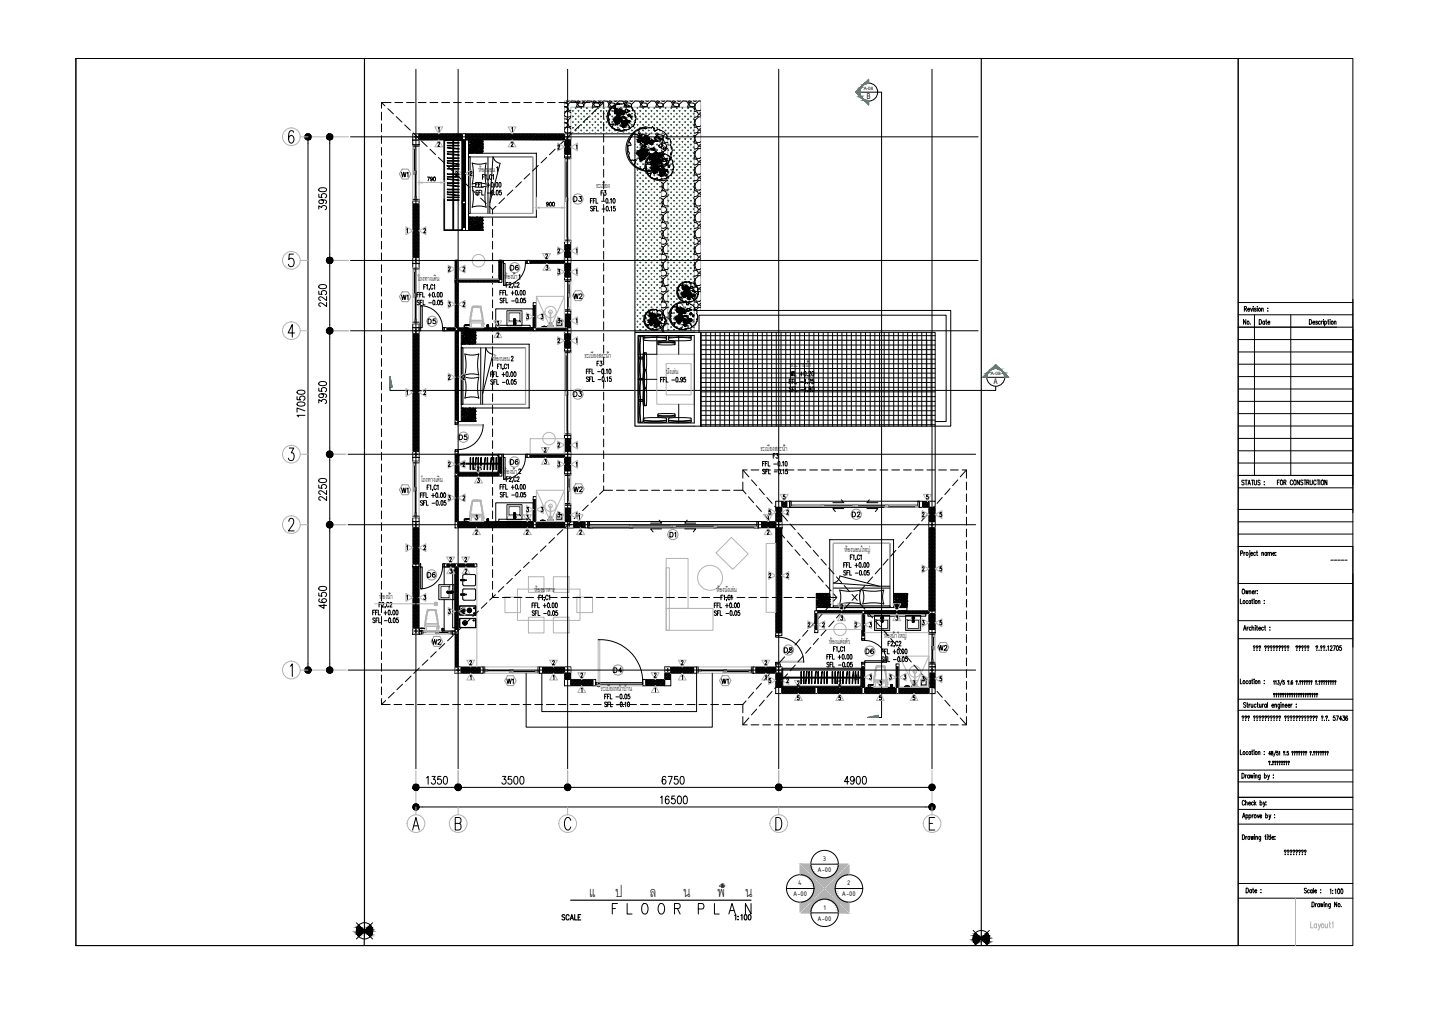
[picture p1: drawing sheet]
<svg xmlns="http://www.w3.org/2000/svg" width="420mm" height="297mm" viewBox="0 0 420 297" stroke-linecap="round" stroke-linejoin="round" font-family="sans-serif">
<defs><g id="words">
<text font-size="6.6" x="178.5" y="269.9">F L O O R P L A N</text>
<g font-size="5.9">
<text x="173.1" y="263.6">แ</text>
<text x="180.9" y="263.6">ป</text>
<text x="191" y="263.6">ล</text>
<text x="200.9" y="263.6">น</text>
<text x="210.8" y="263.6">พื้</text>
<text x="219.1" y="263.6">น</text>
</g>
<text font-size="4.9" x="164" y="271.6">SCALE 1:100</text>
<g font-size="4.4">
<text x="116.8" y="53.3">W1</text>
<text x="148.9" y="80.4">D6</text>
<text x="116.8" y="89.3">W1</text>
<text x="167.2" y="88.9">W2</text>
<text x="124.5" y="96.3">D5</text>
<text x="167.2" y="117.8">D3</text>
<text x="133.7" y="130.5">D5</text>
<text x="148.9" y="137.6">D6</text>
<text x="116.8" y="146">W1</text>
<text x="167.6" y="145.7">W2</text>
<text x="249.1" y="153.1">D2</text>
<text x="195.4" y="159.1">D1</text>
<text x="124.5" y="170.7">D6</text>
<text x="125.9" y="190.5">W2</text>
<text x="229.3" y="193">D5</text>
<text x="253.3" y="193.3">D6</text>
<text x="274.5" y="192.3">W2</text>
<text x="147.8" y="202.1">W1</text>
<text x="211" y="202.1">W1</text>
</g>
<text font-size="4.4" fill="#b3b3b3" x="167.2" y="60.3">D3</text>
<text font-size="4" x="179.2" y="198.6">D4</text>
<g font-size="2.9">
<text x="140.6" y="50.4">ห้องนอน</text>
<text x="175.1" y="55.1">ระเบียง</text>
<text x="122.8" y="82.7">โถงทางเดิน</text>
<text x="148.2" y="82.1">ห้องน้ำ</text>
<text x="144.9" y="106">ห้องนอน</text>
<text x="171.7" y="105.2">ระเบียงสระน้ำ</text>
<text x="232.3" y="107.9">สระว่ายน้ำ</text>
<text x="195.7" y="109.9">นั่งเล่น</text>
<text x="223.5" y="132.4">ระเบียงสระน้ำ</text>
<text x="123.7" y="141.6">โถงทางเดิน</text>
<text x="148.1" y="139.1">ห้องน้ำ</text>
<text x="248.1" y="162.1">ห้องนอนใหญ่</text>
<text x="157" y="173.9">ห้องอาหาร</text>
<text x="210.5" y="173.9">ห้องนั่งเล่น</text>
<text x="111.5" y="176.1">ห้องน้ำ</text>
<text x="243.6" y="189.1">ห้องแต่งตัว</text>
<text x="259.7" y="187.5">ห้องน้ำใหญ่</text>
<text x="176.6" y="203.1">ระเบียงหน้าบ้าน</text>
</g>
<text font-size="2.6" x="389.8" y="165.8">-----</text>
<g font-size="2.3">
<text x="254.7" y="29">B</text>
<text x="292" y="112.8">A</text>
</g>
<g font-size="2.1">
<text x="240.2" y="256.2">A-00</text>
<text x="241.8" y="252.9">3</text>
<text x="233" y="263.3">A-00</text>
<text x="234.6" y="260.1">4</text>
<text x="247.3" y="263.3">A-00</text>
<text x="248.9" y="260.1">2</text>
<text x="241.9" y="267.3">1</text>
<text x="240.2" y="270.6">A-00</text>
</g>
<g font-size="1.3">
<text x="253.8" y="26.5">A-08</text>
<text x="291.2" y="110.3">A-08</text>
</g>
</g></defs>
<!-- layer: AREA -->
<g fill="none" stroke="#b3b3b3" stroke-width=".29">
<path d="M165.8 39.3v-9.6h40.1v61.5M167.7 39.3v-7.8h36.3v66.1M186.5 39.3h9.7v58.3M186.5 41.1h7.8v56.5M134.6 76.6h11.9v5.4h-11.9zM157.6 87.1h8.2v9.2h-8.2zM186.5 97.6v27.6h17.5M205.9 99.9h66.5v25.3h-66.5zM155.8 128.9h10v4.6h-10zM157.6 144h8.2v9.2h-8.2zM225.1 159.7h2.8v20.2h-2.8zM140.1 166.6v29.3"/>
<path d="M240.3 180.3h12.9v4.6h-12.9zM254.1 185.9h18.8M264.2 192.8h8.7v9.2h-8.7zM175 201.5h13.8"/>
<circle cx="140.6" cy="76.6" r="1.84"/>
<circle cx="161.3" cy="128.9" r="1.84"/>
<circle cx="246.8" cy="184.9" r="1.84"/>
</g>
<!-- layer: Wall -->
<path d="M173.2 154.5h49.2M173.2 154.2h49.2M173.2 154.8h49.2M232.5 148.5h37.2M232.5 148.2h37.2M232.5 148.8h37.2" fill="none" stroke="#999" stroke-width=".29"/>
<!-- layer: 0 -->
<g fill="none" stroke="#000" stroke-width=".29">
<path d="M22.3 17.2h341.5v260.6h-341.5zM121.6 43h.3v.9h-.3zM121.8 43.9v6.4M121.9 50.3h.3v1h-.3zM121.9 57.7h.3v.9h-.3zM122.1 51.3v6.4M125.6 52h.6l-.4 1.2M127 52.4l-.1 .3a.31 .31 0 0 1-.4-.3 .31 .31 0 0 1 .5-.2l-.1 .9-.4-.1M127.5 52.1a.53 .53 0 0 1 .5 .5 .53 .53 0 0 1-.5 .5zM161.1 59.8l-.1 .3a.3 .3 0 0 1-.4-.1 .3 .3 0 0 1 .1-.4 .3 .3 0 0 1 .4 0l-.1 .9-.4-.1M161.6 59.5l.1-.1a.58 .58 0 0 1 .3 .6 .58 .58 0 0 1-.4 .5zM162.4 59.5l.1-.1a.57 .57 0 0 1 .4 .6 .57 .57 0 0 1-.5 .5z"/>
<path d="M166.2 46.6h.3v1h-.3zM166.4 47.6v10.6M166.7 59v10.6M121.6 79h.3v1h-.3zM121.8 80v6.4M166.5 69.6h.3v1h-.3zM121.9 86.4h.3v.9h-.3zM121.9 93.8h.3v.8h-.3zM122.1 87.3v6.5M149 91.3h4.4v4.4h-4.4zM166.8 90.1h.3v.9h-.3zM167.1 82.7h.3v.9h-.3z"/>
<path d="M167.2 83.6v2.8M166.2 103.6h.3v.9h-.3zM166.4 104.5v10.6M166.7 116v10.6M121.6 136h.3v.9h-.3zM121.8 136.9v6.5M166.5 126.6h.3v.9h-.3zM167.1 139.7h.3v.9h-.3zM121.9 143.4h.3v.9h-.3zM121.9 150.7h.3v.9h-.3zM122.1 144.3v6.4M149 148.3h4.4v4.4h-4.4z"/>
<path d="M166.8 147.1h.3v.8h-.3zM167.2 140.6v2.8M173.2 154.8h.9v.3h-.9zM174.1 154.9h10.9M185 154.8h1v.3h-1zM185 154.5h1v.3h-1zM186 154.6h10.9M193.7 152.8l.7 .9h-3.2M194.4 155.4h-3.2l.7 .9M198.7 154.6h10.9M201.2 155.4h3.2l-.7 .9M201.9 152.8l-.7 .9h3.2"/>
<path d="M209.6 154.8h1v.3h-1zM209.6 154.5h1v.3h-1zM210.6 154.9h10.9M221.5 154.8h.9v.3h-.9zM232.5 148.8h.9v.3h-.9zM233.4 148.9h7.9M241.3 148.8h1v.3h-1zM241.3 148.5h1v.3h-1zM242.3 148.6h8.1M247.2 146.8l.7 .9h-3.2M247.9 149.4h-3.2l.7 .9M252.3 148.6h7.7"/>
<path d="M254.7 149.4h3.2l-.7 .9M255.4 146.8l-.7 .9h3.2M260 148.8h.8v.3h-.8zM260 148.5h.8v.3h-.8zM260.8 148.9h8M268.8 148.8h.9v.3h-.9zM128.9 171.8h4.5v4.4h-4.5zM124.3 185.4h.9v.3h-.9zM128 185.4h.9v.3h-.9zM131.6 185.7h.9v.3h-.9zM142.4 196.9h.9v.3h-.9zM143.3 197h6.5"/>
<path d="M149.8 196.9h.9v.3h-.9zM150.7 197.3h6.4M157.1 197.2h1v.3h-1zM205.1 196.9h1v.3h-1zM206.1 197h6.4M212.5 196.9h.9v.3h-.9zM213.4 197.3h6.5M219.9 197.2h.9v.3h-.9zM256.9 180.8h4.5v4.4h-4.5zM266.1 180.8h4.4v4.4h-4.4zM273.8 193.7h.3v.9h-.3zM274.1 186.3h.3v.9h-.3z"/>
</g>
<g fill="none" stroke="#b3b3b3" stroke-width=".29">
<path d="M121.6 43h.3v8.3h-.3zM121.9 50.3h.3v8.3h-.3zM123.1 53v1.2M124.1 53.6h5.4M130.4 53.1v5.2M157.6 58v3.6M166.2 46.6h.3v12.4h-.3zM166.5 58.2h.3v12.4h-.3zM121.6 79h.3v8.3h-.3zM158.5 61h6.5M121.9 86.4h.3v8.2h-.3zM149.1 91.7h4.1l-.2 .1v2.7l.2 .1h-4.1l.2-.1v-2.7z"/>
<path d="M161.6 91.7h.2v4.6h-.2zM166.8 86.4h.3v4.6h-.3zM167.1 82.7h.3v4.6h-.3zM166.2 103.6h.3v12.4h-.3zM166.5 115.1h.3v12.4h-.3zM121.6 136h.3v8.3h-.3zM167.1 139.7h.3v4.6h-.3zM121.9 143.4h.3v8.2h-.3zM149.1 148.7h4.1h-.2v2.7l.2 .1h-4.1l.2-.1v-2.7zM161.6 148.7h.2v4.5h-.2zM166.8 143.4h.3v4.5h-.3zM173.2 154.8h12.8v.3h-12.8z"/>
<path d="M185 154.5h12.8v.3h-12.8zM197.8 154.5h12.8v.3h-12.8zM209.6 154.8h12.8v.3h-12.8zM232.5 148.8h9.8v.3h-9.8zM241.3 148.5h10v.3h-10zM251.3 148.5h9.5v.3h-9.5zM260 148.8h9.7v.3h-9.7zM110.1 177.4h17.5M129.3 171.9l.1 .3h2.7l.1-.3v4.1l-.1-.2h-2.7l-.1 .2zM148.4 175.4h4.5v4.6h-4.5zM152 173.1h18.4v9.2h-18.4zM155.3 169.4h4.5v4.7h-4.5z"/>
<path d="M162.6 169.4h4.6v4.7h-4.6zM169.5 175.4h4.6v4.6h-4.6zM124.3 185.4h4.6v.3h-4.6zM128 185.7h4.5v.3h-4.5zM142.4 196.9h8.3v.3h-8.3zM149.8 197.2h8.3v.3h-8.3zM155.3 181.3h4.5v4.7h-4.5zM162.6 181.3h4.6v4.7h-4.6zM205.1 196.9h8.3v.3h-8.3zM212.5 197.2h8.3v.3h-8.3zM257.2 182h4l-.2 .1v2.7l.2 .1h-4l.1-.1v-2.7zM266.3 182h4l-.2 .1v2.7l.2 .1h-4l.2-.1v-2.7z"/>
<path d="M268.7 197.3h.2v4.7h-.2zM273.8 190h.3v4.6h-.3zM274.1 186.3h.3v4.6h-.3z"/>
<circle cx="161.8" cy="91.7" r=".53"/>
<circle cx="161.8" cy="91.7" r="1.67"/>
<circle cx="161.8" cy="148.6" r=".53"/>
<circle cx="161.8" cy="148.6" r="1.67"/>
<circle cx="268.8" cy="197.3" r=".53"/>
<circle cx="268.8" cy="197.3" r="1.67"/>
</g>
<!-- layer: Wall -->
<g fill="none" stroke="#000" stroke-width=".29">
<path d="M122.2 20.3v205.6M134.6 20.3v205.6M135.8 39.3h1v1.8h-1zM166.8 20.3v205.6M228.8 20.3v205.6M273.8 20.3v205.6M103 40.2h184.4M121.3 59h1.8v1h-1.8zM121.3 58.6h1.8v.4h-1.8zM121.3 42.5h1.8v.5h-1.8zM121.3 41.1h1.8v1.4h-1.8zM135.8 59h1v.9h-1z"/>
<path d="M135.8 59h1h-1M135.8 59.9v-.9v.9M165.8 46.2h1.9v.4h-1.9zM165.8 45.3h1.9v.9h-1.9zM103 76.5h184.4M121.3 77.4h1.8v1.2h-1.8zM121.3 78.6h1.8v.4h-1.8zM133.7 76.5h.9v.9h-.9zM133.7 76.5h.9h-.9M135.8 66.8h1v.9h-1zM135.8 66.8h1h-1M146.5 76.5v.9v-.9h1v.9h-1h1v-.9z"/>
<path d="M146.5 76.5h1h-1M146.5 76.5h1v.9h-1zM154.8 76.5h1v.9h-1zM165.8 71h1.9v.9h-1.9zM165.8 70.6h1.9v.4h-1.9zM103 97.2h184.4M121.3 95.1h1.8v1.2h-1.8zM121.3 94.6h1.8v.5h-1.8zM130.5 96.3h.9v.9h-.9zM133.7 96.3h.9v.9h-.9zM133.7 96.3h.9h-.9M133.7 82h.9v1h-.9z"/>
<path d="M133.7 82h.9h-.9M146.5 82h1v1h-1zM146.5 82h1h-1M156.7 96.3h.9v.9h-.9zM156.7 96.3h.9h-.9M156.7 88.9h.9v.9h-.9zM163.7 94.2h1.3v1.4h-1.3zM165.8 91h1.9v.4h-1.9zM165.8 82.2h1.9v.5h-1.9zM165.8 91.4h1.9v1h-1.9zM165.8 81.4h1.9v.8h-1.9zM205.9 100h68.9"/>
<path d="M205.9 98.6h68.9M206 97.6v27.6M207.4 97.6v27.6M208.8 97.6v27.6M210.2 97.6v27.6M211.6 97.6v27.6M212.9 97.6v27.6M214.3 97.6v27.6M215.7 97.6v27.6M217.1 97.6v27.6M218.5 97.6v27.6M219.8 97.6v27.6"/>
<path d="M221.2 97.6v27.6M222.6 97.6v27.6M224 97.6v27.6M225.3 97.6v27.6M226.7 97.6v27.6M228.1 97.6v27.6M229.5 97.6v27.6M230.9 97.6v27.6M232.2 97.6v27.6M233.6 97.6v27.6M235 97.6v27.6M236.4 97.6v27.6"/>
<path d="M237.7 97.6v27.6M239.1 97.6v27.6M240.5 97.6v27.6M241.9 97.6v27.6M243.3 97.6v27.6M244.6 97.6v27.6M246 97.6v27.6M247.4 97.6v27.6M248.8 97.6v27.6M250.1 97.6v27.6M251.5 97.6v27.6M252.9 97.6v27.6"/>
<path d="M254.3 97.6v27.6M255.7 97.6v27.6M257 97.6v27.6M258.4 97.6v27.6M259.8 97.6v27.6M261.2 97.6v27.6M262.6 97.6v27.6M263.9 97.6v27.6M265.3 97.6v27.6M266.7 97.6v27.6M268.1 97.6v27.6M269.4 97.6v27.6"/>
<path d="M270.8 97.6v27.6M272.2 97.6v27.6M273.6 97.6v27.6M165.8 103.2h1.9v.4h-1.9zM165.8 102.2h1.9v1h-1.9zM205.9 119.3h68.9M205.9 117.9h68.9M205.9 116.5h68.9M205.9 115.1h68.9M205.9 113.8h68.9M205.9 112.4h68.9M205.9 111h68.9"/>
<path d="M205.9 109.6h68.9M205.9 108.3h68.9M205.9 106.9h68.9M205.9 105.5h68.9M205.9 104.1h68.9M205.9 102.7h68.9M205.9 101.4h68.9M102.3 133.5h184.4M121.3 134.4h1.8v1.1h-1.8zM121.3 135.5h1.8v.5h-1.8zM133.7 132.6h.9v.9h-.9zM133.7 123.4h.9v.9h-.9z"/>
<path d="M133.7 139h.9h-.9M133.7 139h.9v.9h-.9zM133.7 123.4h.9h-.9M146.5 133.5h1v.9h-1zM146.5 139h1v.9h-1zM146.5 139h1h-1M154.8 133.5h1v.9h-1zM165.8 139.2h1.9v.5h-1.9zM165.8 138.3h1.9v.9h-1.9zM165.8 127.5h1.9v.5h-1.9zM165.8 128h1.9v.9h-1.9zM205.9 124.8h68.9"/>
<path d="M205.9 123.4h68.9M205.9 122h68.9M205.9 120.7h68.9M102.3 154.2h184.4M121.3 152.1h1.8v1.1h-1.8zM121.3 151.6h1.8v.5h-1.8zM133.7 153.2h.9v1.9h-.9zM156.7 153.2h.9v1.9h-.9zM156.7 145.9h.9v.9h-.9zM163.7 151.2h1.3v1.4h-1.3zM165.8 147.9h1.9v.5h-1.9zM165.8 148.4h1.9v.9h-1.9z"/>
<path d="M171.8 153.2h.9v1.9h-.9zM172.7 153.2h.5v1.9h-.5zM172.7 153.2h50.1v1.9h-50.1zM222.4 153.2h.4v1.9h-.4zM222.8 153.2h1v1.9h-1zM227.9 147.3h1.8v1.8h-1.8zM231.1 147.3h.9v1.8h-.9zM232 147.3h.5v1.8h-.5zM232 147.3h38.2v1.8h-38.2zM269.7 147.3h.5v1.8h-.5zM270.2 147.3h.9v1.8h-.9zM272.9 147.3h1.9v1.8h-1.9z"/>
<path d="M121.3 165.6h1.8v1h-1.8zM130.5 165.6h.9v1h-.9zM133.7 165.6h.9v1h-.9zM139.2 165.6h.9v1h-.9zM239.4 179.4h.9v.9h-.9zM253.2 179.4h.9v.9h-.9zM272.9 179.4h1.9v.9h-1.9zM102.3 196.9h184.4M123.1 185.4h.7v.9h-.7zM123.8 185.4h.5v.9h-.5zM132.5 185.4h.5v.9h-.5zM133 185.4h.7v.9h-.7z"/>
<path d="M133.7 184.9h.9v1.4h-.9zM141 195.9h1v1.9h-1zM142 195.9h.4v1.9h-.4zM158.1 195.9h.4v1.9h-.4zM158.5 195.9h.9v1.9h-.9zM165.8 199.6h1.9v1.9h-1.9zM174.1 199.6h.9v1.9h-.9zM188.8 199.6h1v1.9h-1zM195.3 199.6h1.8v1.9h-1.8zM203.8 195.9h.9v1.9h-.9zM204.7 195.9h.4v1.9h-.4zM220.8 195.9h.4v1.9h-.4z"/>
<path d="M221.2 195.9h1v1.9h-1zM227.9 195.1h1.4v.8h-1.4zM227.9 185.9h1.8v.9h-1.8zM239.4 184.9h.9v1h-.9zM253.2 195.1h.9v.8h-.9zM253.2 186.8h.9v.9h-.9zM263.3 195.1h.9v.8h-.9zM270.7 199.9h1.4v1.3h-1.4zM272.9 194.6h1.9v.5h-1.9zM272.9 185.9h1.9v.4h-1.9zM272.9 195.1h1.9v.8h-1.9zM272.9 184.9h1.9v1h-1.9z"/>
<path d="M227.9 202h1.8v1.8h-1.8zM239.4 202h.9v1.8h-.9zM253.2 202h.9v1.8h-.9zM263.3 202h.9v1.8h-.9zM272.9 202h1.9v1.8h-1.9zM104.7 271.1l4.8 4.8M109.5 271.1l-4.8 4.8M285.9 273.4l4.5 4.4M287.1 277.8a2.37 2.37 0 0 1-.6-3.6 2.37 2.37 0 0 1 3.6 0 2.37 2.37 0 0 1-.6 3.6M290.7 273.4l-4.4 4.4"/>
<circle cx="176" cy="200.8" r=".11"/>
<circle cx="107.1" cy="273.5" r="2.39"/>
</g>
<!-- layer: CONCRETE -->
<g fill="none" stroke="#b3b3b3" stroke-width=".29">
<path d="M121.3 42.5h1.8v16.5h-1.8zM165.8 46.2h1.9v24.8h-1.9zM121.3 78.6h1.8v16.5h-1.8zM157.6 87.1l4.1 9.2 4.1-9.2M165.8 82.2h1.9v9.2h-1.9zM165.8 103.2h1.9v24.8h-1.9zM121.3 135.5h1.8v16.6h-1.8zM165.8 139.2h1.9v9.2h-1.9zM157.6 144l4.1 9.2 4.1-9.2M123.8 185.4h9.2v.9h-9.2zM142 195.9h16.5v1.9h-16.5zM204.7 195.9h16.5v1.9h-16.5z"/>
<path d="M264.2 192.8l4.6 9.2 4.1-9.2M272.9 185.9h1.9v9.2h-1.9z"/>
</g>
<!-- layer: Colum -->
<g fill="none" stroke="#000" stroke-width=".34">
<path d="M121.3 39.3h1.8v1.8h-1.8zM122.2 39.5v1.4M165.8 39.3h1.9v1.8h-1.9zM166.8 39.5v1.4M121.5 40.2h1.4M166.1 40.2h1.4M121.3 75.6h1.8v1.8h-1.8zM121.5 76.5h1.4M122.2 75.8v1.4M165.8 75.6h1.9v1.8h-1.9zM166.1 76.5h1.4M166.8 75.8v1.4"/>
<path d="M121.3 96.3h1.8v1.8h-1.8zM121.5 97.2h1.4M122.2 96.5v1.4M165.8 96.3h1.9v1.8h-1.9zM166.1 97.2h1.4M166.8 96.5v1.4M121.3 132.6h1.8v1.8h-1.8zM121.5 133.5h1.4M122.2 132.8v1.4M165.8 132.6h1.9v1.8h-1.9zM166.1 133.5h1.4M166.8 132.8v1.4"/>
<path d="M121.3 153.2h1.8v1.9h-1.8zM121.5 154.2h1.4M122.2 153.5v1.3M165.8 153.2h2.8v1.9h-2.8zM166.6 154.2h1.3M167.2 153.5v1.3M227.9 153.2h1.8v1.9h-1.8zM228.1 154.2h1.4M228.8 153.5v1.3M272.9 153.2h1.9v1.9h-1.9zM273.2 154.2h1.3M273.8 153.5v1.3"/>
<path d="M121.3 184.5h1.8v1.8h-1.8zM121.5 185.4h1.4M122.2 184.7v1.4M133.7 195.9h1.8v1.9h-1.8zM133.9 196.9h1.4M134.6 196.2v1.4M165.8 195.9h1.9v1.9h-1.9zM166.1 196.9h1.4M166.8 196.2v1.4M195.3 195.9h1.8v1.9h-1.8zM195.5 196.9h1.4M196.2 196.2v1.4"/>
<path d="M227.9 195.9h1.8v1.9h-1.8zM228.1 196.9h1.4M228.8 196.2v1.4M272.9 195.9h1.9v1.9h-1.9zM273.2 196.9h1.3M273.8 196.2v1.4"/>
</g>
<g fill="none" stroke="#b3b3b3" stroke-width=".29">
<path d="M121.4 39.4h1.6v1.6h-1.6zM166 39.4h1.5v1.6h-1.5zM89.4 40.2h13M95.7 76.5h6.7M121.4 75.7h1.6v1.6h-1.6zM166 75.7h1.5v1.6h-1.5zM95.7 97.2h6.7M121.4 96.4h1.6v1.6h-1.6zM166 96.4h1.5v1.6h-1.5zM95.7 133.5h6M121.4 132.7h1.6v1.6h-1.6zM166 132.7h1.5v1.6h-1.5z"/>
<path d="M95.7 154.2h6M121.4 153.4h1.6v1.5h-1.6zM166 153.4h2.5v1.5h-2.5zM228 153.4h1.6v1.5h-1.6zM273.1 153.4h1.5v1.5h-1.5zM89.4 196.9h12.3M121.4 184.6h1.6v1.6h-1.6zM133.8 196.1h1.6v1.6h-1.6zM166 196.1h1.5v1.6h-1.5zM195.4 196.1h1.6v1.6h-1.6zM228 196.1h1.6v1.6h-1.6zM273.1 196.1h1.5v1.6h-1.5z"/>
<path d="M122.2 226.4v11.8M134.6 226.4v6.1M166.8 226.4v6.1M228.8 226.4v6.1M273.8 226.4v11.8"/>
</g>
<!-- layer: DOOR -->
<g fill="none" stroke="#000" stroke-width=".29">
<path d="M147.9 77.4h.5v6.4h-.5zM154.4 76.5h.4v.9h-.4zM154.4 77.4a6.4 6.4 0 0 1-6.5 6.4M123.6 89.8h.5v6.5h-.5zM123.6 89.8a6.5 6.5 0 0 1 6.4 6.5M147.9 134.4h.5v6.4h-.5zM154.4 133.5h.4v.9h-.4zM154.4 134.4a6.4 6.4 0 0 1-6.5 6.4M123.1 165.6h.5v1h-.5zM123.6 166.6h.5v6.4h-.5zM130 165.6h.5v1h-.5zM130 166.6a6.5 6.5 0 0 1-6.4 6.4"/>
<path d="M175.8 187.9a12.4 12.4 0 0 1 13 13.1M253.2 187.7h.9v.5h-.9zM253.2 194.6h.9v.5h-.9zM254.1 194.1h6.4v.5h-6.4zM254.1 188.2a6.4 6.4 0 0 1 6.4 6.4M175 200.6h13.8v.4h-13.8zM175 200.6v.1a.93 .93 0 0 0 1.2 1"/>
</g>
<path d="M175.8 187.9h.4v13.8h-.4z" fill="none" stroke="#b3b3b3" stroke-width=".29"/>
<!-- layer: 01 wall -->
<path d="M133.7 124.3h.9v.4h-.9zM133.7 132.1h.9v.5h-.9zM227.9 194.6h.9v.5h-.9zM227.9 186.8h.9v.4h-.9z" fill="none" stroke="#000" stroke-width=".29"/>
<!-- layer: 03 window -->
<path d="M134.6 124.7h7.4v.4h-7.4zM228.8 194.3h7.4v.3h-7.4z" fill="none" stroke="#b3b3b3" stroke-width=".29"/>
<!-- layer: L8 -->
<path d="M142 124.7a7.4 7.4 0 0 1-7.4 7.4M228.8 187.2a7.4 7.4 0 0 1 7.4 7.4" fill="none" stroke="#000" stroke-width=".29"/>
<!-- layer: coloum -->
<g fill="none" stroke="#b3b3b3" stroke-width=".29">
<path d="M123.1 39.3v1.8h12.7v-1.8h-12.7h12.7v1.8h-12.7zM136.8 39.3v1.8h29v-1.8h-29h29v1.8h-29zM121.3 60h1.8v15.6v-15.6h-1.8v15.6h1.8h-1.8zM135.8 41.1h1v17.9h-1v-17.9v17.9h1v-17.9zM135.8 59.9h1v6.9h-1v-6.9v6.9h1v-6.9zM165.8 41.1h1.9v4.2v-4.2h-1.9v4.2h1.9h-1.9zM133.7 77.4h.9v18.9h-.9v-18.9v18.9h.9v-18.9zM133.7 76.5h.9zM133.7 76.5h.9v5.5h-.9v-5.5v5.5h.9v-5.5zM146.5 76.5v.9v-.9h1v.9h-1h1v-.9zM155.8 76.5h10v.9h-10h10v-.9h-10v.9zM165.8 77.4h1.9v4v-4h-1.9v4h1.9h-1.9z"/>
<path d="M165.8 71.9h1.9v3.7v-3.7h-1.9v3.7h1.9h-1.9zM121.3 98.1h1.8v34.5v-34.5h-1.8v34.5h1.8h-1.8zM131.4 96.3h2.3v.9h-2.3h2.3v-.9h-2.3v.9zM133.7 97.2h.9v26.2h-.9v-26.2v26.2h.9v-26.2zM134.6 96.3v.9h22.1v-.9h-22.1h22.1v.9h-22.1zM134.6 82h11.9v1h-11.9h11.9v-1h-11.9v1zM156.7 89.8h.9v6.5h-.9v-6.5v6.5h.9v-6.5zM157.6 96.3h8.7v.9h-8.7h8.7v-.9h-8.7v.9zM165.8 98.1h1.9v4.1v-4.1h-1.9v4.1h1.9h-1.9zM165.8 92.4h1.9v3.9v-3.9h-1.9v3.9h1.9h-1.9zM133.7 139.9h.9v13.3h-.9v-13.3v13.3h.9v-13.3zM133.7 133.5h.9v5.5h-.9v-5.5v5.5h.9v-5.5z"/>
<path d="M134.6 139h11.9v.9h-11.9h11.9v-.9h-11.9v.9zM146.5 134.4h1v4.6h-1v-4.6v4.6h1v-4.6zM155.8 133.5h10v.9h-10h10v-.9h-10v.9zM165.8 134.4h1.9v3.9v-3.9h-1.9v3.9h1.9h-1.9zM165.8 128.9h1.9v3.7v-3.7h-1.9v3.7h1.9h-1.9zM121.3 155.1h1.8v10.5v-10.5h-1.8v10.5h1.8h-1.8zM134.6 153.2v1.9h22.1v-1.9h-22.1h22.1v1.9h-22.1zM156.7 146.8h.9v6.4h-.9v-6.4v6.4h.9v-6.4zM157.6 153.2v1.9h8.2v-1.9h-8.2h8.2v1.9h-8.2zM165.8 149.3h1.9v3.9v-3.9h-1.9v3.9h1.9h-1.9zM168.6 153.2v1.9h3.2v-1.9h-3.2h3.2v1.9h-3.2zM223.8 153.2v1.9h4.1v-1.9h-4.1h4.1v1.9h-4.1z"/>
<path d="M227.9 149.1h1.8v4.1v-4.1h-1.8v4.1h1.8h-1.8zM227.9 155.1h1.8v30.8v-30.8h-1.8v30.8h1.8h-1.8zM229.7 147.3v1.8h1.4v-1.8h-1.4h1.4v1.8h-1.4zM271.1 147.3v1.8h1.8v-1.8h-1.8h1.8v1.8h-1.8zM272.9 155.1h1.9v24.3v-24.3h-1.9v24.3h1.9h-1.9zM272.9 149.1h1.9v4.1v-4.1h-1.9v4.1h1.9h-1.9zM121.3 166.6h1.8v17.9v-17.9h-1.8v17.9h1.8h-1.8zM131.4 165.6h2.3h-2.3v1h2.3v-1v1h-2.3zM133.7 166.6h.9v18.3h-.9v-18.3v18.3h.9v-18.3zM134.6 165.6h4.6h-4.6v1h4.6v-1v1h-4.6zM240.3 179.4h12.9v.9h-12.9h12.9v-.9h-12.9v.9zM254.1 179.4h18.8v.9h-18.8h18.8v-.9h-18.8v.9z"/>
<path d="M133.7 186.3h.9v9.6h-.9v-9.6v9.6h.9v-9.6zM135.5 195.9v1.9h5.5v-1.9h-5.5h5.5v1.9h-5.5zM159.4 195.9v1.9h6.4v-1.9h-6.4h6.4v1.9h-6.4zM165.8 197.8h1.9v1.8v-1.8h-1.9v1.8h1.9h-1.9zM189.8 199.6v1.9h5.5v-1.9h-5.5h5.5v1.9h-5.5zM195.3 197.8h1.8v1.8v-1.8h-1.8v1.8h1.8h-1.8zM197.1 195.9v1.9h6.7v-1.9h-6.7h6.7v1.9h-6.7zM222.2 195.9v1.9h5.7v-1.9h-5.7h5.7v1.9h-5.7zM227.9 197.8h1.8v4.2v-4.2h-1.8v4.2h1.8h-1.8zM239.4 180.3h.9v4.6h-.9v-4.6v4.6h.9v-4.6zM253.2 195.9h.9v6.1h-.9v-6.1v6.1h.9v-6.1zM253.2 180.3h.9v6.5h-.9v-6.5v6.5h.9v-6.5z"/>
<path d="M263.3 195.9h.9v6.1h-.9v-6.1v6.1h.9v-6.1zM272.9 197.8h1.9v4.2v-4.2h-1.9v4.2h1.9h-1.9zM272.9 180.3h1.9v4.6v-4.6h-1.9v4.6h1.9h-1.9zM240.3 202v1.8h12.9v-1.8h-12.9h12.9v1.8h-12.9zM254.1 202v1.8h9.2v-1.8h-9.2h9.2v1.8h-9.2zM264.2 202v1.8h8.7v-1.8h-8.7h8.7v1.8h-8.7z"/>
</g>
<!-- layer: WALL-HATCH -->
<g fill="none" stroke="#000" stroke-width=".29">
<path d="M123.1 39.4h.1M123.1 39.4h12.7v1.6h-12.7zM123.6 39.4l-.5 .4M124 39.4l-.9 .8M124.4 39.4l-1.3 1.2M124.8 39.4l-1.7 1.6M125.2 39.4l-1.7 1.6M125.6 39.4l-1.7 1.6M126 39.4l-1.7 1.6M126.4 39.4l-1.7 1.6M126.8 39.4l-1.6 1.6M127.2 39.4l-1.7 1.6"/>
<path d="M127.6 39.4l-1.6 1.6M128 39.4l-1.6 1.6M128.4 39.4l-1.6 1.6M128.8 39.4l-1.6 1.6M129.3 39.4l-1.7 1.6M129.7 39.4l-1.7 1.6M130.1 39.4l-1.7 1.6M130.5 39.4l-1.7 1.6M130.9 39.4l-1.7 1.6M131.3 39.4l-1.6 1.6M131.7 39.4l-1.7 1.6M132.1 39.4l-1.6 1.6"/>
<path d="M132.5 39.4l-1.6 1.6M132.9 39.4l-1.6 1.6M133.3 39.4l-1.6 1.6M133.8 39.4l-1.7 1.6M134.1 39.4l-1.6 1.6M134.6 39.4l-1.7 1.6M135 39.4l-1.7 1.6M135.4 39.4l-1.7 1.6M135.8 39.4l-1.7 1.6M135.8 39.7l-1.3 1.3M136.8 39.4h29v1.6h-29zM136.9 39.4l-.1 .1"/>
<path d="M137.3 39.4l-.5 .5M137.7 39.4l-.9 .9M138.1 39.4l-1.3 1.3M138.5 39.4l-1.7 1.6M138.9 39.4l-1.6 1.6M139.3 39.4l-1.6 1.6M139.7 39.4l-1.6 1.6M140.1 39.4l-1.6 1.6M140.5 39.4l-1.6 1.6M141 39.4l-1.7 1.6M141.3 39.4l-1.6 1.6M141.8 39.4l-1.7 1.6"/>
<path d="M142.1 39.4l-1.6 1.6M142.6 39.4l-1.7 1.6M143 39.4l-1.7 1.6M143.4 39.4l-1.7 1.6M143.8 39.4l-1.7 1.6M144.2 39.4l-1.7 1.6M144.6 39.4l-1.7 1.6M145 39.4l-1.7 1.6M145.4 39.4l-1.7 1.6M145.8 39.4l-1.6 1.6M146.2 39.4l-1.6 1.6M146.6 39.4l-1.6 1.6"/>
<path d="M147 39.4l-1.6 1.6M147.4 39.4l-1.6 1.6M147.8 39.4l-1.6 1.6M148.2 39.4l-1.6 1.6M148.7 39.4l-1.7 1.6M149 39.4l-1.6 1.6M149.5 39.4l-1.7 1.6M149.8 39.4l-1.6 1.6M150.3 39.4l-1.7 1.6M150.7 39.4l-1.7 1.6M151.1 39.4l-1.7 1.6M151.5 39.4l-1.7 1.6"/>
<path d="M151.9 39.4l-1.7 1.6M152.3 39.4l-1.6 1.6M152.7 39.4l-1.7 1.6M153.1 39.4l-1.6 1.6M153.5 39.4l-1.6 1.6M153.9 39.4l-1.6 1.6M154.3 39.4l-1.6 1.6M154.7 39.4l-1.6 1.6M155.1 39.4l-1.6 1.6M155.5 39.4l-1.6 1.6M155.9 39.4l-1.6 1.6M156.4 39.4l-1.7 1.6"/>
<path d="M156.7 39.4l-1.6 1.6M157.2 39.4l-1.7 1.6M157.6 39.4l-1.7 1.6M158 39.4l-1.7 1.6M158.4 39.4l-1.7 1.6M158.8 39.4l-1.7 1.6M159.2 39.4l-1.6 1.6M159.6 39.4l-1.7 1.6M160 39.4l-1.6 1.6M160.4 39.4l-1.7 1.6M160.8 39.4l-1.6 1.6M161.2 39.4l-1.6 1.6"/>
<path d="M161.6 39.4l-1.6 1.6M162 39.4l-1.6 1.6M162.4 39.4l-1.6 1.6M162.8 39.4l-1.6 1.6M163.2 39.4l-1.6 1.6M163.6 39.4l-1.6 1.6M164.1 39.4l-1.7 1.6M164.5 39.4l-1.7 1.6M164.9 39.4l-1.7 1.6M165.3 39.4l-1.7 1.6M165.7 39.4l-1.7 1.6M165.8 39.6l-1.3 1.4"/>
<path d="M121.4 60h1.6v15.6h-1.6zM121.5 60l1.5 1.5M121.9 60l1.1 1.1M122.3 60l.7 .6M122.8 60l.2 .3M135.8 40.1l-.9 .9M135.8 40.5l-.5 .5M135.8 40.9l-.1 .1M135.9 41.1h.7v17.9h-.7zM135.9 59.9h.7v6.9h-.7zM135.9 55.4l.7 .8M135.9 58.3l.7 .7"/>
<path d="M135.9 57.9l.7 .7M135.9 57.1l.7 .7M135.9 51l.7 .7M135.9 47.3l.7 .7M135.9 44.9l.7 .7M135.9 42l.7 .7M135.9 41.2l.7 .7M135.9 41.6l.7 .8M135.9 42.4l.7 .8M135.9 42.8l.7 .7M135.9 43.3l.7 .7M135.9 43.6l.7 .8"/>
<path d="M135.9 44.1l.7 .7M135.9 44.4l.7 .8M135.9 45.3l.7 .7M135.9 45.7l.7 .7M135.9 46.1l.7 .7M135.9 46.5l.7 .7M135.9 46.9l.7 .7M135.9 47.7l.7 .7M135.9 48.1l.7 .7M135.9 48.5l.7 .8M135.9 48.9l.7 .7M135.9 49.3l.7 .8"/>
<path d="M135.9 49.7l.7 .7M135.9 50.2l.7 .7M135.9 50.5l.7 .8M135.9 51.3l.7 .8M135.9 51.8l.7 .7M135.9 52.2l.7 .7M135.9 52.6l.7 .7M135.9 53l.7 .7M135.9 53.4l.7 .7M135.9 53.8l.7 .7M135.9 54.2l.7 .7M135.9 54.6l.7 .8"/>
<path d="M135.9 55l.7 .7M135.9 55.8l.7 .7M135.9 56.2l.7 .8M135.9 56.6l.7 .8M135.9 57.4l.7 .8M135.9 58.7l.4 .3M136 59.9l.6 .7M136.2 41.1l.4 .4M136.4 59.9l.2 .2M136.6 41.1h.1M165.8 40l-1 1M165.8 40.4l-.5 .6"/>
<path d="M165.8 40.8l-.2 .2M165.9 43.7l1.6 1.6M165.9 42.1l1.7 1.7M165.9 44.9l.4 .4M165.9 44.5l.8 .8M165.9 44.1l1.2 1.2M165.9 43.3l1.7 1.6M165.9 42.9l1.7 1.7M165.9 42.5l1.7 1.6M165.9 41.7l1.7 1.6M165.9 41.3l1.7 1.6M166 41.1h1.6v4.2h-1.7z"/>
<path d="M166.2 41.1l1.4 1.4M166.6 41.1l1 1M167 41.1l.6 .6M167.5 41.1l.1 .2M121.4 64.3l1.6 1.6M121.4 65.1l1.6 1.6M121.4 65.5l1.6 1.7M121.4 69.2l1.6 1.6M121.4 69.6l1.6 1.6M121.4 75.3l.3 .3M121.4 74.8l.7 .8M121.4 74.5l1.1 1.1"/>
<path d="M121.4 74l1.6 1.6M121.4 73.6l1.6 1.7M121.4 73.2l1.6 1.7M121.4 72.8l1.6 1.7M121.4 72.4l1.6 1.7M121.4 72l1.6 1.6M121.4 71.6l1.6 1.7M121.4 71.2l1.6 1.6M121.4 70.8l1.6 1.6M121.4 70.4l1.6 1.6M121.4 70l1.6 1.6M121.4 68.7l1.6 1.7"/>
<path d="M121.4 68.4l1.6 1.6M121.4 67.9l1.6 1.7M121.4 67.5l1.6 1.7M121.4 67.1l1.6 1.7M121.4 66.7l1.6 1.7M121.4 66.3l1.6 1.7M121.4 65.9l1.6 1.6M121.4 64.7l1.6 1.7M121.4 63.9l1.6 1.6M121.4 63.5l1.6 1.6M121.4 63.1l1.6 1.6M121.4 62.7l1.6 1.6"/>
<path d="M121.4 62.3l1.6 1.6M121.4 61.8l1.6 1.7M121.4 61.5l1.6 1.6M121.4 61l1.6 1.7M121.4 60.6l1.6 1.7M121.4 60.2l1.6 1.7M133.8 77.4h.7v18.9h-.7zM133.8 76.5h.7h-.7M133.8 76.5h.7v5.5h-.7zM133.8 79.3l.7 .7M133.8 76.8l.7 .8-.1-.2M133.8 77.2l.7 .8-.5-.6"/>
<path d="M133.8 77.6l.7 .8M133.8 78l.7 .8M133.8 78.4l.7 .8M133.8 79.7l.7 .7M133.9 76.5h.1M133.9 76.5l.6 .6M134.3 76.5h.1M134.3 76.5l.2 .2M134.5 79.6l-.7-.7 .7 .7M135.9 61.8l.7 .8M135.9 61l.7 .8M135.9 60.2l.7 .7"/>
<path d="M135.9 62.3l.7 .7M135.9 61.5l.7 .7M135.9 60.6l.7 .8M135.9 62.6l.7 .8M135.9 63.1l.7 .7M135.9 63.5l.7 .7M135.9 63.9l.7 .7M135.9 64.3l.7 .7M135.9 64.7l.7 .7M135.9 65.1l.7 .7M135.9 65.5l.7 .7M135.9 65.9l.7 .8"/>
<path d="M135.9 66.3l.5 .5M135.9 66.7l.1 .1M146.7 76.5h.7v.9h-.7zM146.7 76.5h.7v5.5h-.7zM146.7 78.9l.7 .7M146.7 76.8l.7 .7M146.7 78.4l.7 .7M146.7 79.7l.7 .7M146.7 77.6l.7 .7M146.7 78l.7 .8M146.7 79.2l.7 .8M146.8 76.5l.6 .6"/>
<path d="M146.9 77.4l-.2-.2 .7 .8M147.2 76.5l.2 .2M155.8 76.6h10v.7h-10zM156.1 76.6l-.3 .3M156.5 76.6l-.7 .7M156.9 76.6l-.7 .7M157.3 76.6l-.7 .7M157.7 76.6l-.7 .7M158.1 76.6l-.7 .7M158.5 76.6l-.7 .7M158.9 76.6l-.7 .7M159.3 76.6l-.7 .7"/>
<path d="M159.8 76.6l-.8 .7M160.1 76.6l-.7 .7M160.6 76.6l-.8 .7M161 76.6l-.8 .7M161.4 76.6l-.8 .7M161.8 76.6l-.8 .7M162.2 76.6l-.8 .7M162.6 76.6l-.7 .7M163 76.6l-.8 .7M163.4 76.6l-.7 .7M163.8 76.6l-.7 .7M164.2 76.6l-.7 .7"/>
<path d="M164.6 76.6l-.7 .7M165 76.6l-.7 .7M165.4 76.6l-.7 .7M165.8 76.6l-.7 .7M165.8 77l-.3 .3M165.9 73.2l1.7 1.7M165.9 72.4l1.7 1.7M165.9 75.3l.4 .3M165.9 74.8l.8 .8M165.9 74.5l1.2 1.1M165.9 74l1.6 1.6M165.9 73.6l1.7 1.7"/>
<path d="M165.9 72.8l1.7 1.7M166 77.4h1.6v4h-1.6zM166 71.9h1.6v3.7h-1.7zM166 79.8l1.5 1.6M166 79.4l1.6 1.6M166 79l1.6 1.6M166 78.6l1.6 1.6M166 78.1l1.6 1.7M166 77.8l1.6 1.6M166 72l1.6 1.6M166.1 77.4l1.5 1.6M166.3 71.9l1.3 1.4"/>
<path d="M166.4 77.4l1.2 1.2M166.7 71.9l.9 .9M166.9 77.4l.7 .8M167.1 71.9l.5 .5M167.2 77.4l.4 .4M167.5 71.9l.1 .1M121.4 98.1h1.6v34.5h-1.6zM121.4 99.7l1.6 1.7M121.4 99.3l1.6 1.7M121.4 98.9l1.6 1.7M121.4 98.5l1.6 1.7M121.4 98.1l1.6 1.7"/>
<path d="M121.8 98.1l1.2 1.2M122.2 98.1l.8 .9M122.6 98.1l.4 .4M123 98.1v.1M131.4 96.4h2.3v.7h-2.3zM131.6 96.4l-.2 .2M132.1 96.4l-.7 .6M132.4 96.4l-.7 .7M132.9 96.4l-.7 .7M133.3 96.4l-.8 .7M133.7 96.4l-.7 .7M133.7 96.8l-.4 .3"/>
<path d="M133.8 97.2h.7v26.2h-.7zM133.8 97.4l.7 .8M133.8 97.9l.7 .7M133.8 98.2l.7 .8M133.8 98.7l.7 .7M133.8 99.1l.7 .7M133.8 99.5l.7 .7M133.8 99.9l.7 .7M133.8 80l.7 .8M133.8 80.5l.7 .7M133.8 81.3l.7 .7-.7-.7M133.8 81.7l.7 .8"/>
<path d="M133.8 82.1l.7 .7M133.8 82.5l.7 .8M133.8 82.9l.7 .8M133.8 83.3l.7 .8M133.8 83.7l.7 .8M133.8 84.1l.7 .8M133.8 84.6l.7 .7M133.8 84.9l.7 .8M133.8 85.4l.7 .7M133.8 85.8l.7 .7M133.8 86.2l.7 .7M133.8 86.6l.7 .7"/>
<path d="M133.8 87l.7 .7M133.8 87.4l.7 .7M133.8 87.8l.7 .7M133.8 88.2l.7 .7M133.8 88.6l.7 .8M133.8 89l.7 .8M133.8 89.4l.7 .8M133.8 89.8l.7 .8M133.8 90.2l.7 .8M133.8 90.7l.7 .7M133.8 91l.7 .8M133.8 91.5l.7 .7"/>
<path d="M133.8 91.8l.7 .8M133.8 92.3l.7 .7M133.8 92.7l.7 .7M133.8 93.1l.7 .7M133.8 93.5l.7 .7M133.8 93.9l.7 .7M133.8 94.3l.7 .7M133.8 94.7l.7 .7M133.8 95.1l.7 .7M133.8 95.5l.7 .8M133.8 95.9l.3 .4M133.8 81.7l.3 .3"/>
<path d="M133.9 97.2l.6 .6M134.4 97.2l.1 .2M134.5 81.6l-.7-.7 .7 .7M134.6 96.4h22.1v.7h-22.1zM134.6 82.1h11.9v.7h-11.9zM134.6 96.4h.1M134.9 82.1l-.3 .4M135.1 96.4l-.5 .4M135.4 82.1l-.8 .7M135.5 96.4l-.8 .7M135.7 82.1l-.7 .7M135.9 96.4l-.7 .7"/>
<path d="M136.2 82.1l-.7 .7M136.3 96.4l-.8 .7M136.6 82.1l-.8 .7M136.7 96.4l-.7 .7M137 82.1l-.7 .7M137.1 96.4l-.7 .7M137.4 82.1l-.8 .7M137.5 96.4l-.7 .7M137.8 82.1l-.7 .7M137.9 96.4l-.7 .7M138.2 82.1l-.7 .7M138.3 96.4l-.7 .7"/>
<path d="M138.6 82.1l-.7 .7M138.7 96.4l-.7 .7M139 82.1l-.7 .7M139.1 96.4l-.7 .7M139.4 82.1l-.7 .7M139.6 96.4l-.8 .7M139.8 82.1l-.7 .7M139.9 96.4l-.7 .7M140.2 82.1l-.7 .7M140.4 96.4l-.8 .7M140.7 82.1l-.8 .7M140.7 96.4l-.7 .7"/>
<path d="M141 82.1l-.7 .7M141.2 96.4l-.8 .7M141.5 82.1l-.8 .7M141.6 96.4l-.8 .7M141.8 82.1l-.7 .7M142 96.4l-.7 .7M142.3 82.1l-.8 .7M142.4 96.4l-.8 .7M142.6 82.1l-.7 .7M142.8 96.4l-.7 .7M143.1 82.1l-.7 .7M143.2 96.4l-.7 .7"/>
<path d="M143.5 82.1l-.8 .7M143.6 96.4l-.7 .7M143.9 82.1l-.7 .7M144 96.4l-.7 .7M144.3 82.1l-.7 .7M144.4 96.4l-.7 .7M144.7 82.1l-.7 .7M144.8 96.4l-.7 .7M145.1 82.1l-.7 .7M145.2 96.4l-.7 .7M145.5 82.1l-.7 .7M145.6 96.4l-.7 .7"/>
<path d="M145.9 82.1l-.7 .7M146 96.4l-.7 .7M146.3 82.1l-.7 .7M146.5 96.4l-.8 .7M146.5 82.3l-.5 .5M146.5 82.7l-.1 .1M146.7 80.9l.7 .7M146.7 80.5l.7 .7M146.7 80l.7 .8M146.7 81.3l.7 .7M146.7 81.7l.3 .3M146.8 96.4l-.7 .7"/>
<path d="M147.3 96.4l-.8 .7M147.6 96.4l-.7 .7M148.1 96.4l-.8 .7M148.5 96.4l-.8 .7M148.9 96.4l-.7 .7M149.3 96.4l-.8 .7M149.7 96.4l-.7 .7M150.1 96.4l-.7 .7M150.5 96.4l-.7 .7M150.9 96.4l-.7 .7M151.3 96.4l-.7 .7M151.7 96.4l-.7 .7"/>
<path d="M152.1 96.4l-.7 .7M152.6 96.4l-.8 .7M152.9 96.4l-.7 .7M153.4 96.4l-.8 .7M153.7 96.4l-.7 .7M154.2 96.4l-.8 .7M154.6 96.4l-.8 .7M155 96.4l-.8 .7M155.4 96.4l-.8 .7M155.8 96.4l-.7 .7M156.2 96.4l-.7 .7M156.6 96.4l-.7 .7"/>
<path d="M156.7 96.7l-.4 .4M156.7 89.8h.8v6.5h-.8zM156.7 90.1l.8 .8M156.7 96.2l.1 .1M156.7 95.4l.8 .8M156.7 94.2l.8 .7M156.7 93.4l.8 .7M156.7 92.1l.8 .8M156.7 91.3l.8 .8M156.7 90.5l.8 .8M156.7 91l.8 .7M156.7 91.8l.8 .7"/>
<path d="M156.7 92.6l.8 .7M156.7 93l.8 .7M156.7 93.8l.8 .7M156.7 94.6l.8 .7M156.7 95l.8 .7M156.7 95.8l.5 .5M156.9 89.8l.6 .7M157.3 89.8l.2 .3M157.6 96.4h8.7v.7h-8.7zM157.9 96.4l-.3 .3M158.4 96.4l-.8 .7M158.7 96.4l-.7 .7"/>
<path d="M159.2 96.4l-.8 .7M159.5 96.4l-.7 .7M160 96.4l-.8 .7M160.3 96.4l-.7 .7M160.8 96.4l-.8 .7M161.2 96.4l-.8 .7M161.6 96.4l-.7 .7M162 96.4l-.8 .7M162.4 96.4l-.7 .7M162.8 96.4l-.7 .7M163.2 96.4l-.7 .7M163.6 96.4l-.7 .7"/>
<path d="M164 96.4l-.7 .7M164.4 96.4l-.7 .7M164.8 96.4l-.7 .7M165.3 96.4l-.8 .7M165.6 96.4l-.7 .7M165.9 98.1h1.7v4.1h-1.7zM165.9 99.9l1.7 1.6M165.9 99.5l1.7 1.6M165.9 99l1.7 1.7M165.9 98.7l1.7 1.6M165.9 98.2l1.7 1.7M165.9 95.9l.4 .4"/>
<path d="M165.9 95.5l.8 .8M165.9 95.1l1.2 1.2M165.9 94.7l1.6 1.6M165.9 94.3l1.7 1.7M165.9 93.9l1.7 1.6M165.9 93.5l1.7 1.7M165.9 93.1l1.7 1.6M165.9 92.7l1.7 1.6M166 92.4h1.6v3.9h-1.7zM166 81l.3 .4M166 80.6l.7 .8M166 80.2l1.1 1.2"/>
<path d="M166.1 92.4l1.5 1.5M166.1 96.4l-.8 .7M166.2 98.1l1.4 1.4M166.3 96.5l-.6 .6M166.3 96.9l-.2 .2M166.4 92.4l1.2 1.1M166.6 98.1l1 1M166.9 92.4l.7 .7M167 98.1l.6 .6M167.2 92.4l.4 .3M167.5 98.1l.1 .2M121.4 113.9l1.6 1.7"/>
<path d="M121.4 114.8l1.6 1.6M121.4 108.7l1.6 1.6M121.4 113.5l1.6 1.7M121.4 119.6l1.6 1.7M121.4 119.2l1.6 1.7M121.4 118.8l1.6 1.7M121.4 118.4l1.6 1.7M121.4 118l1.6 1.7M121.4 117.6l1.6 1.6M121.4 117.2l1.6 1.7M121.4 116.8l1.6 1.6M121.4 116.4l1.6 1.7"/>
<path d="M121.4 116l1.6 1.6M121.4 115.6l1.6 1.6M121.4 115.2l1.6 1.6M121.4 114.4l1.6 1.6M121.4 113.1l1.6 1.7M121.4 112.7l1.6 1.7M121.4 112.3l1.6 1.7M121.4 111.9l1.6 1.7M121.4 111.5l1.6 1.6M121.4 111.1l1.6 1.7M121.4 110.7l1.6 1.6M121.4 110.3l1.6 1.7"/>
<path d="M121.4 109.9l1.6 1.6M121.4 109.5l1.6 1.7M121.4 109.1l1.6 1.6M121.4 108.3l1.6 1.6M121.4 107.9l1.6 1.6M121.4 107.4l1.6 1.7M121.4 107l1.6 1.7M121.4 106.6l1.6 1.7M121.4 106.2l1.6 1.7M121.4 105.8l1.6 1.7M121.4 105.4l1.6 1.7M121.4 105l1.6 1.7"/>
<path d="M121.4 104.6l1.6 1.6M121.4 104.2l1.6 1.7M121.4 103.8l1.6 1.6M121.4 103.4l1.6 1.7M121.4 103l1.6 1.6M121.4 102.6l1.6 1.6M121.4 102.2l1.6 1.6M121.4 101.8l1.6 1.6M121.4 101.4l1.6 1.6M121.4 101l1.6 1.6M121.4 100.5l1.6 1.7M121.4 100.1l1.6 1.7"/>
<path d="M133.8 105.2l.7 .7M133.8 104.8l.7 .7M133.8 104l.7 .7M133.8 119l.7 .7M133.8 118.6l.7 .7M133.8 117.8l.7 .7M133.8 117l.7 .7M133.8 114.9l.7 .7M133.8 114.1l.7 .7M133.8 113.7l.7 .7M133.8 112.9l.7 .7M133.8 112.1l.7 .7"/>
<path d="M133.8 109.6l.7 .7M133.8 108.8l.7 .7M133.8 100.3l.7 .7M133.8 100.7l.7 .7M133.8 101.1l.7 .7M133.8 101.5l.7 .8M133.8 101.9l.7 .7M133.8 102.3l.7 .8M133.8 102.7l.7 .7M133.8 103.2l.7 .7M133.8 103.5l.7 .8M133.8 104.3l.7 .8"/>
<path d="M133.8 105.6l.7 .7M133.8 106l.7 .7M133.8 106.4l.7 .7M133.8 106.8l.7 .7M133.8 107.2l.7 .7M133.8 107.6l.7 .7M133.8 108l.7 .7M133.8 108.4l.7 .8M133.8 109.2l.7 .8M133.8 110.1l.7 .7M133.8 110.4l.7 .8M133.8 110.9l.7 .7"/>
<path d="M133.8 111.2l.7 .8M133.8 111.7l.7 .7M133.8 112.5l.7 .7M133.8 113.3l.7 .7M133.8 114.5l.7 .8M133.8 115.3l.7 .8M133.8 115.7l.7 .7M133.8 116.1l.7 .8M133.8 116.5l.7 .7M133.8 117.3l.7 .8M133.8 118.1l.7 .8M133.8 119.4l.7 .7"/>
<path d="M133.8 119.8l.7 .7M165.9 101.9l.4 .3M165.9 101.5l.8 .7M165.9 101.1l1.2 1.1M165.9 100.7l1.6 1.5M165.9 100.3l1.7 1.6M121.4 126.9l1.6 1.7M121.4 128.2l1.6 1.6M121.4 132.2l.3 .4M121.4 131.8l.7 .8M121.4 131.4l1.1 1.2M121.4 131l1.6 1.6"/>
<path d="M121.4 130.6l1.6 1.6M121.4 130.2l1.6 1.7M121.4 129.8l1.6 1.6M121.4 129.4l1.6 1.6M121.4 129l1.6 1.6M121.4 128.6l1.6 1.6M121.4 127.7l1.6 1.7M121.4 127.4l1.6 1.6M121.4 126.5l1.6 1.7M121.4 126.1l1.6 1.7M121.4 125.7l1.6 1.7M121.4 125.3l1.6 1.7"/>
<path d="M121.4 124.9l1.6 1.7M121.4 124.5l1.6 1.6M121.4 124.1l1.6 1.7M121.4 123.7l1.6 1.6M121.4 123.3l1.6 1.7M121.4 122.9l1.6 1.6M121.4 122.5l1.6 1.6M121.4 122.1l1.6 1.6M121.4 121.7l1.6 1.6M121.4 121.3l1.6 1.6M121.4 120.8l1.6 1.7M121.4 120.4l1.6 1.7"/>
<path d="M121.4 120l1.6 1.7M133.8 139.9h.7v13.3h-.7zM133.8 133.5h.7v5.5h-.7zM133.8 136.6l.7 .8M133.8 133.8l.7 .7M133.8 134.2l.7 .7M133.8 134.6l.7 .7M133.8 135l.7 .7M133.8 135.4l.7 .7M133.8 135.8l.7 .8M133.8 136.2l.7 .7M133.8 137l.7 .8"/>
<path d="M133.8 137.4l.7 .8M133.8 137.8l.7 .8M133.8 138.2l.7 .8M133.8 138.7l.3 .3M133.8 121l.7 .7M133.8 121.8l.7 .7M133.8 121.4l.7 .8M133.8 122.2l.7 .8M133.8 123l.3 .4M133.8 122.6l.7 .7M133.8 120.2l.7 .7M133.8 120.6l.7 .7"/>
<path d="M133.9 133.5l.6 .6M133.9 139.9l.6 .6M134.3 139.9l.2 .2M134.3 133.5l.2 .2M134.6 139.1h11.9v.7h-11.9zM134.9 139.1l-.3 .3M135.4 139.1l-.8 .7M135.7 139.1l-.7 .7M136.2 139.1l-.7 .7M136.6 139.1l-.8 .7M137 139.1l-.7 .7M137.4 139.1l-.8 .7"/>
<path d="M137.8 139.1l-.7 .7M138.2 139.1l-.7 .7M138.6 139.1l-.7 .7M139 139.1l-.7 .7M139.4 139.1l-.7 .7M139.8 139.1l-.7 .7M140.2 139.1l-.7 .7M140.7 139.1l-.8 .7M141 139.1l-.7 .7M141.5 139.1l-.8 .7M141.8 139.1l-.7 .7M142.3 139.1l-.8 .7"/>
<path d="M142.6 139.1l-.7 .7M143.1 139.1l-.7 .7M143.5 139.1l-.8 .7M143.9 139.1l-.7 .7M144.3 139.1l-.7 .7M144.7 139.1l-.7 .7M145.1 139.1l-.7 .7M145.5 139.1l-.7 .7M145.9 139.1l-.7 .7M146.3 139.1l-.7 .7M146.5 139.3l-.5 .5M146.5 139.6l-.1 .2"/>
<path d="M146.7 134.4h.7v4.6h-.7zM146.7 136.2l.7 .7M146.7 136.6l.7 .8M146.7 134.6l.7 .7M146.7 135l.7 .7M146.7 135.4l.7 .7M146.7 135.8l.7 .8M146.7 137l.7 .8M146.7 137.4l.7 .8M146.7 137.8l.7 .8M146.7 138.2l.7 .8M146.7 138.7l.3 .3"/>
<path d="M146.9 134.4l.5 .5M147.3 134.4l.1 .1M155.8 133.6h10v.7h-10zM156.1 133.6l-.3 .3M156.5 133.6l-.7 .7M156.9 133.6l-.7 .7M157.3 133.6l-.7 .7M157.7 133.6l-.7 .7M158.1 133.6l-.7 .7M158.5 133.6l-.7 .7M158.9 133.6l-.7 .7M159.3 133.6l-.7 .7"/>
<path d="M159.8 133.6l-.8 .7M160.1 133.6l-.7 .7M160.6 133.6l-.8 .7M161 133.6l-.8 .7M161.4 133.6l-.8 .7M161.8 133.6l-.8 .7M162.2 133.6l-.8 .7M162.6 133.6l-.7 .7M163 133.6l-.8 .7M163.4 133.6l-.7 .7M163.8 133.6l-.7 .7M164.2 133.6l-.7 .7"/>
<path d="M164.6 133.6l-.7 .7M165 133.6l-.7 .7M165.4 133.6l-.7 .7M165.8 134l-.3 .3M165.8 133.6l-.7 .7M165.9 134.4h1.7v3.9h-1.7zM165.9 128.9h1.7v3.7h-1.7zM165.9 138l.4 .3M165.9 137.6l.8 .7M165.9 137.1l1.2 1.2M165.9 136.8l1.6 1.5M165.9 136.3l1.7 1.7"/>
<path d="M165.9 135.9l1.7 1.7M165.9 135.5l1.7 1.7M165.9 135.1l1.7 1.7M165.9 134.7l1.7 1.7M165.9 132.2l.4 .4M165.9 131.8l.8 .8M165.9 131.4l1.2 1.2M165.9 131l1.6 1.6M165.9 130.6l1.7 1.6M165.9 130.2l1.7 1.7M165.9 129.8l1.7 1.6M165.9 129.4l1.7 1.6"/>
<path d="M165.9 129l1.7 1.6M166.1 134.4l1.5 1.6M166.3 128.9l1.3 1.3M166.4 134.4l1.2 1.1M166.7 128.9l.9 .9M166.9 134.4l.7 .8M167.1 128.9l.5 .5M167.2 134.4l.4 .3M167.5 128.9l.1 .1M121.4 155.1h1.6v10.5h-1.6zM121.4 155.9l1.6 1.7M121.4 156.8l1.6 1.6"/>
<path d="M121.4 159.6l1.6 1.7M121.4 159.2l1.6 1.7M121.4 158.8l1.6 1.7M121.4 158.4l1.6 1.6M121.4 158l1.6 1.6M121.4 157.6l1.6 1.6M121.4 157.2l1.6 1.6M121.4 156.4l1.6 1.6M121.4 155.6l1.6 1.6M121.4 155.1l1.6 1.7M121.7 155.1l1.3 1.3M122.1 155.1l.9 .9"/>
<path d="M122.5 155.1l.5 .5M122.9 155.1l.1 .1M133.8 140.2l.7 .8M133.8 140.6l.7 .7M133.8 141l.7 .8M133.8 141.4l.7 .7M133.8 141.8l.7 .8M133.8 142.2l.7 .7M133.8 142.6l.7 .8M133.8 143l.7 .8M133.8 143.5l.7 .7M133.8 143.8l.7 .8"/>
<path d="M133.8 144.3l.7 .7M133.8 144.7l.7 .7M133.8 145.1l.7 .7M133.8 145.5l.7 .7M133.8 145.9l.7 .7M133.8 146.3l.7 .7M133.8 146.7l.7 .7M133.8 147.1l.7 .8M133.8 147.5l.7 .7M133.8 147.9l.7 .8M133.8 148.3l.7 .7M133.8 148.7l.7 .8"/>
<path d="M133.8 149.1l.7 .8M133.8 149.5l.7 .8M133.8 149.9l.7 .8M133.8 150.4l.7 .7M133.8 150.8l.7 .7M133.8 151.2l.7 .7M133.8 151.6l.7 .7M133.8 152l.7 .7M133.8 152.4l.7 .7M133.8 152.8l.4 .4M133.8 153.2h.1M134.6 153.3h22.1v1.7h-22.1z"/>
<path d="M134.8 153.3l-.2 .2M135.2 153.3l-.6 .6M135.6 153.3l-1 1M136 153.3l-1.4 1.4M136.4 153.3l-1.7 1.7M136.8 153.3l-1.6 1.7M137.2 153.3l-1.7 1.7M137.6 153.3l-1.6 1.7M138 153.3l-1.7 1.7M138.4 153.3l-1.6 1.7M138.8 153.3l-1.6 1.7M139.2 153.3l-1.6 1.7"/>
<path d="M139.6 153.3l-1.6 1.7M140 153.3l-1.6 1.7M140.4 153.3l-1.6 1.7M140.9 153.3l-1.7 1.7M141.3 153.3l-1.7 1.7M141.7 153.3l-1.7 1.7M142.1 153.3l-1.7 1.7M142.5 153.3l-1.7 1.7M142.9 153.3l-1.6 1.7M143.3 153.3l-1.7 1.7M143.7 153.3l-1.6 1.7M144.1 153.3l-1.7 1.7"/>
<path d="M144.5 153.3l-1.6 1.7M144.9 153.3l-1.7 1.7M145.3 153.3l-1.6 1.7M145.7 153.3l-1.6 1.7M146.1 153.3l-1.6 1.7M146.5 153.3l-1.6 1.7M147 153.3l-1.7 1.7M147.3 153.3l-1.6 1.7M147.8 153.3l-1.7 1.7M148.2 153.3l-1.7 1.7M148.6 153.3l-1.7 1.7M149 153.3l-1.7 1.7"/>
<path d="M149.4 153.3l-1.7 1.7M149.8 153.3l-1.6 1.7M150.2 153.3l-1.7 1.7M150.6 153.3l-1.6 1.7M151 153.3l-1.7 1.7M151.4 153.3l-1.6 1.7M151.8 153.3l-1.6 1.7M152.2 153.3l-1.6 1.7M152.6 153.3l-1.6 1.7M153 153.3l-1.6 1.7M153.4 153.3l-1.6 1.7M153.9 153.3l-1.7 1.7"/>
<path d="M154.2 153.3l-1.6 1.7M154.7 153.3l-1.7 1.7M155.1 153.3l-1.7 1.7M155.5 153.3l-1.7 1.7M155.9 153.3l-1.7 1.7M156.3 153.3l-1.7 1.7M156.7 155h.1M156.7 153.4l-1.6 1.6M156.7 153.7l-1.3 1.3M156.7 154.2l-.8 .8M156.7 154.6l-.5 .4M156.7 146.8h.8v6.4h-.8z"/>
<path d="M156.7 147.1l.8 .8M156.7 147.5l.8 .7M156.7 147.9l.8 .8M156.7 148.3l.8 .7M156.7 148.7l.8 .8M156.7 149.1l.8 .8M156.7 149.5l.8 .8M156.7 149.9l.8 .8M156.7 150.4l.8 .7M156.7 150.8l.8 .7M156.7 151.2l.8 .7M156.7 151.6l.8 .7"/>
<path d="M156.7 152l.8 .7M156.7 152.4l.8 .7M156.7 152.8l.5 .4M156.7 153.2h.1M156.9 146.8l.6 .6M157.3 146.8l.2 .2M157.6 153.3h8.2v1.7h-8.2zM157.8 153.3l-.2 .2M158.2 153.3l-.6 .6M158.6 153.3l-1 1M159 153.3l-1.4 1.4M159.4 153.3l-1.7 1.7"/>
<path d="M159.8 153.3l-1.7 1.7M160.2 153.3l-1.7 1.7M160.6 153.3l-1.7 1.7M161 153.3l-1.6 1.7M161.4 153.3l-1.6 1.7M161.8 153.3l-1.6 1.7M162.2 153.3l-1.6 1.7M162.6 153.3l-1.6 1.7M163.1 153.3l-1.7 1.7M163.4 153.3l-1.6 1.7M163.9 153.3l-1.7 1.7M164.2 153.3l-1.6 1.7"/>
<path d="M164.7 153.3l-1.7 1.7M165.1 153.3l-1.7 1.7M165.5 153.3l-1.7 1.7M165.8 155h.1M165.8 153.4l-1.6 1.6M165.8 153.7l-1.2 1.3M165.8 154.2l-.8 .8M165.8 154.6l-.3 .4M165.9 149.3h1.7v3.9h-1.7zM165.9 152.9l.4 .3M165.9 152.5l.8 .7M165.9 152.1l1.2 1.1"/>
<path d="M165.9 151.7l1.6 1.5M165.9 151.3l1.7 1.6M165.9 150.9l1.7 1.6M165.9 150.4l1.7 1.7M165.9 150.1l1.7 1.6M165.9 149.6l1.7 1.7M166.1 149.3l1.5 1.6M166.4 149.3l1.2 1.2M166.9 149.3l.7 .8M167.2 149.3l.4 .4M168.6 153.3h3.2v1.7h-3.2zM169 153.3l-.4 .4"/>
<path d="M169.4 153.3l-.8 .8M169.8 153.3l-1.2 1.2M170.3 153.3l-1.7 1.6M170.6 153.3l-1.6 1.7M171.1 153.3l-1.7 1.7M171.4 153.3l-1.6 1.7M171.8 155h.1M171.8 153.4l-1.6 1.6M171.8 153.7l-1.2 1.3M171.8 154.2l-.8 .8M171.8 154.6l-.4 .4M223.8 153.3h4.1v1.7h-4.1z"/>
<path d="M223.8 153.3v.1M224.3 153.3l-.5 .5M224.6 153.3l-.8 .9M225.1 153.3l-1.3 1.3M225.5 153.3l-1.7 1.7M225.9 153.3l-1.7 1.7M226.3 153.3l-1.7 1.7M226.7 153.3l-1.7 1.7M227.1 153.3l-1.6 1.7M227.5 153.3l-1.6 1.7M227.9 155h.1M227.9 153.4l-1.6 1.6"/>
<path d="M227.9 153.7l-1.2 1.3M227.9 154.2l-.8 .8M227.9 154.6l-.4 .4M228 149.1h1.6v4.1h-1.6zM228 155.1h1.6v30.8h-1.6zM228 156.7l1.6 1.7M228 156.3l1.6 1.6M228 155.9l1.6 1.6M228 155.5l1.6 1.6M228 157.9l1.6 1.6M228 158.3l1.6 1.7M228 159.1l1.6 1.7"/>
<path d="M228 159.9l1.6 1.7M228 152.9l.3 .3M228 152.5l.7 .7M228 152.1l1.1 1.1M228 151.7l1.6 1.5M228 151.3l1.6 1.6M228 150.9l1.6 1.6M228 150.4l1.6 1.7M228 150.1l1.6 1.6M228 149.6l1.6 1.7M228 149.3l1.6 1.6M228 157.1l1.6 1.6"/>
<path d="M228 159.5l1.6 1.7M228 158.7l1.6 1.7M228 157.5l1.6 1.7M228 155.1l1.6 1.6M228.2 149.1l1.4 1.4M228.4 155.1l1.2 1.2M228.7 149.1l.9 1M228.8 155.1l.8 .8M229.1 149.1l.5 .6M229.2 155.1l.4 .4M229.5 149.1l.1 .2M229.6 155.1h.1"/>
<path d="M229.7 147.3h1.4v1.7h-1.4zM229.9 147.3l-.2 .3M230.3 147.3l-.6 .6M230.7 147.3l-1 1.1M231.1 149h.1M231.1 147.4l-1.4 1.3M231.1 147.8l-1.2 1.2M231.1 148.2l-.8 .8M231.1 148.6l-.4 .4M271.1 147.3h1.8v1.7h-1.8zM271.3 147.3l-.2 .3M271.7 147.3l-.6 .7"/>
<path d="M272.1 147.3l-1 1.1M272.5 147.3l-1.4 1.5M272.9 149h.1M272.9 147.4l-1.6 1.6M272.9 147.8l-1.2 1.2M272.9 148.2l-.8 .8M272.9 148.6l-.4 .4M273 155.1h1.7v24.3h-1.7zM273 149.1h1.7v4.1h-1.7zM273 159.6l1.7 1.6M273 159.2l1.7 1.7M273 158.8l1.7 1.6"/>
<path d="M273 158.4l1.7 1.6M273 158l1.7 1.6M273 157.6l1.7 1.6M273 157.2l1.7 1.6M273 156.7l1.7 1.7M273 156.3l1.7 1.7M273 155.9l1.7 1.7M273 155.5l1.7 1.7M273 155.1l1.7 1.7M273 152.9l.4 .3M273 152.5l.8 .7M273 152.1l1.2 1.1"/>
<path d="M273 151.7l1.6 1.5M273 151.3l1.7 1.6M273 150.9l1.7 1.6M273 150.4l1.7 1.7M273 150.1l1.7 1.6M273 149.6l1.7 1.7M273 149.3l1.7 1.6M273.3 149.1l1.4 1.4M273.4 155.1l1.3 1.3M273.7 149.1l1 1M273.8 155.1l.9 .9M274.1 149.1l.6 .6"/>
<path d="M274.2 155.1l.5 .5M274.5 149.1l.2 .2M274.6 155.1h.1M121.4 166.6h1.6v17.9h-1.6zM121.4 160l1.6 1.7M121.4 162l1.6 1.7M121.4 179.7l1.6 1.6M121.4 179.3l1.6 1.6M121.4 178.8l1.6 1.7M121.4 178.5l1.6 1.6M121.4 178l1.6 1.7M121.4 177.7l1.6 1.6"/>
<path d="M121.4 177.2l1.6 1.7M121.4 176.8l1.6 1.7M121.4 176.4l1.6 1.7M121.4 176l1.6 1.7M121.4 175.6l1.6 1.7M121.4 175.2l1.6 1.7M121.4 174.8l1.6 1.6M121.4 174.4l1.6 1.7M121.4 174l1.6 1.6M121.4 173.6l1.6 1.6M121.4 173.2l1.6 1.6M121.4 172.7l1.6 1.7"/>
<path d="M121.4 172.4l1.6 1.6M121.4 171.9l1.6 1.7M121.4 171.6l1.6 1.6M121.4 171.1l1.6 1.7M121.4 170.7l1.6 1.7M121.4 170.3l1.6 1.7M121.4 169.9l1.6 1.7M121.4 169.5l1.6 1.7M121.4 169.1l1.6 1.7M121.4 168.7l1.6 1.7M121.4 168.3l1.6 1.7M121.4 167.9l1.6 1.6"/>
<path d="M121.4 167.5l1.6 1.6M121.4 167.1l1.6 1.6M121.4 166.7l1.6 1.6M121.4 165.3l.3 .3M121.4 164.9l.7 .7M121.4 164.5l1.1 1.1M121.4 164.1l1.6 1.5M121.4 163.7l1.6 1.6M121.4 163.3l1.6 1.6M121.4 162.9l1.6 1.6M121.4 162.5l1.6 1.6M121.4 161.7l1.6 1.6"/>
<path d="M121.4 161.2l1.6 1.7M121.4 160.9l1.6 1.6M121.4 160.4l1.6 1.7M121.7 166.6l1.3 1.3M122.1 166.6l.9 .9M122.5 166.6l.5 .5M122.9 166.6l.1 .1M131.4 165.7h2.3v.8h-2.3zM131.6 165.7l-.2 .2M132 165.7l-.6 .6M132.4 165.7l-.8 .8M132.8 165.7l-.7 .8"/>
<path d="M133.2 165.7l-.7 .8M133.6 165.7l-.7 .8M133.7 166.5h.1M133.7 166.1l-.4 .4M133.8 166.6h.7v18.3h-.7zM133.8 166.6l.7 .8M133.8 167l.7 .8M133.8 167.4l.7 .8M133.8 167.8l.7 .8M133.8 168.3l.7 .7M133.8 168.6l.7 .8M133.8 169.1l.7 .7"/>
<path d="M133.8 169.4l.7 .8M133.8 169.9l.7 .7M133.8 170.3l.7 .7M133.8 170.7l.7 .7M133.8 171.1l.7 .7M133.8 171.5l.7 .7M133.8 171.9l.7 .7M133.8 172.3l.7 .7M133.8 172.7l.7 .8M133.8 173.1l.7 .7M133.8 173.5l.7 .8M133.8 173.9l.7 .8"/>
<path d="M133.8 174.4l.7 .7M133.8 174.7l.7 .8M133.8 175.2l.7 .7M133.8 175.5l.7 .8M133.8 176l.7 .7M133.8 176.4l.7 .7M133.8 176.8l.7 .7M133.8 177.2l.7 .7M133.8 177.6l.7 .7M133.8 178l.7 .7M133.8 178.4l.7 .7M133.8 178.8l.7 .7"/>
<path d="M133.8 179.2l.7 .7M133.8 179.6l.7 .8M134.1 166.6l.4 .3M134.6 165.7h4.6v.8h-4.6zM134.6 165.7v.1M135.1 165.7l-.5 .5M135.5 165.7l-.8 .8M135.9 165.7l-.7 .8M136.3 165.7l-.8 .8M136.7 165.7l-.7 .8M137.1 165.7l-.8 .8M137.5 165.7l-.7 .8"/>
<path d="M137.9 165.7l-.7 .8M138.3 165.7l-.7 .8M138.7 165.7l-.7 .8M139.1 165.7l-.7 .8M139.2 166.5h.1M139.2 166.1l-.4 .4M228 160.3l1.6 1.7M228 161.1l1.6 1.7M228 172.1l1.6 1.7M228 172.9l1.6 1.7M228 176.2l1.6 1.6M228 172.5l1.6 1.7"/>
<path d="M228 167.7l1.6 1.6M228 167.2l1.6 1.7M228 179.8l1.6 1.7M228 179.4l1.6 1.7M228 179l1.6 1.7M228 178.6l1.6 1.7M228 178.2l1.6 1.7M228 177.8l1.6 1.6M228 177.4l1.6 1.7M228 177l1.6 1.6M228 176.6l1.6 1.7M228 175.8l1.6 1.6"/>
<path d="M228 175.4l1.6 1.6M228 174.9l1.6 1.7M228 174.6l1.6 1.6M228 174.1l1.6 1.7M228 173.7l1.6 1.7M228 173.3l1.6 1.7M228 171.7l1.6 1.7M228 171.3l1.6 1.7M228 170.9l1.6 1.6M228 170.5l1.6 1.7M228 170.1l1.6 1.6M228 169.7l1.6 1.7"/>
<path d="M228 169.3l1.6 1.6M228 168.9l1.6 1.6M228 168.5l1.6 1.6M228 168l1.6 1.7M228 166.8l1.6 1.7M228 166.4l1.6 1.7M228 166l1.6 1.7M228 165.6l1.6 1.7M228 165.2l1.6 1.7M228 164.8l1.6 1.6M228 164.4l1.6 1.7M228 164l1.6 1.6"/>
<path d="M228 163.6l1.6 1.7M228 163.2l1.6 1.6M228 162.8l1.6 1.6M228 162.4l1.6 1.6M228 162l1.6 1.6M228 161.6l1.6 1.6M228 160.7l1.6 1.7M240.3 179.5h12.9v.7h-12.9zM240.7 179.5l-.4 .4M241 179.5l-.7 .7M241.5 179.5l-.8 .7M241.8 179.5l-.7 .7"/>
<path d="M242.3 179.5l-.8 .7M242.7 179.5l-.8 .7M243.1 179.5l-.8 .7M243.5 179.5l-.8 .7M243.9 179.5l-.8 .7M244.3 179.5l-.7 .7M244.7 179.5l-.7 .7M245.1 179.5l-.7 .7M245.5 179.5l-.7 .7M245.9 179.5l-.7 .7M246.3 179.5l-.7 .7M246.7 179.5l-.7 .7"/>
<path d="M247.1 179.5l-.7 .7M247.6 179.5l-.8 .7M247.9 179.5l-.7 .7M248.4 179.5l-.8 .7M248.8 179.5l-.8 .7M249.2 179.5l-.8 .7M249.6 179.5l-.8 .7M250 179.5l-.8 .7M250.4 179.5l-.7 .7M250.8 179.5l-.8 .7M251.2 179.5l-.7 .7M251.6 179.5l-.7 .7"/>
<path d="M252 179.5l-.7 .7M252.4 179.5l-.7 .7M252.8 179.5l-.7 .7M253.2 179.6l-.7 .6M253.2 180l-.3 .2M254.1 179.5h18.8v.7h-18.8zM254.3 179.5l-.2 .2M254.7 179.5l-.6 .7M255.1 179.5l-.7 .7M255.5 179.5l-.7 .7M255.9 179.5l-.7 .7M256.3 179.5l-.7 .7"/>
<path d="M256.7 179.5l-.7 .7M257.2 179.5l-.8 .7M257.5 179.5l-.7 .7M258 179.5l-.8 .7M258.3 179.5l-.7 .7M258.8 179.5l-.8 .7M259.2 179.5l-.8 .7M259.6 179.5l-.7 .7M260 179.5l-.8 .7M260.4 179.5l-.7 .7M260.8 179.5l-.7 .7M261.2 179.5l-.7 .7"/>
<path d="M261.6 179.5l-.7 .7M262 179.5l-.7 .7M262.4 179.5l-.7 .7M262.8 179.5l-.7 .7M263.3 179.5l-.8 .7M263.6 179.5l-.7 .7M264.1 179.5l-.8 .7M264.4 179.5l-.7 .7M264.9 179.5l-.8 .7M265.3 179.5l-.8 .7M265.7 179.5l-.7 .7M266.1 179.5l-.8 .7"/>
<path d="M266.5 179.5l-.7 .7M266.9 179.5l-.7 .7M267.3 179.5l-.7 .7M267.7 179.5l-.7 .7M268.1 179.5l-.7 .7M268.5 179.5l-.7 .7M268.9 179.5l-.7 .7M269.3 179.5l-.7 .7M269.7 179.5l-.7 .7M270.2 179.5l-.8 .7M270.5 179.5l-.7 .7M271 179.5l-.8 .7"/>
<path d="M271.3 179.5l-.7 .7M271.8 179.5l-.8 .7M272.2 179.5l-.8 .7M272.6 179.5l-.7 .7M272.9 179.6l-.7 .6M272.9 180l-.2 .2M273 179.1l.4 .3M273 178.7l.8 .7M273 178.3l1.2 1.1M273 177.9l1.6 1.5M273 177.4l1.7 1.7M273 177.1l1.7 1.6"/>
<path d="M273 176.6l1.7 1.7M273 176.2l1.7 1.7M273 175.8l1.7 1.7M273 175.4l1.7 1.7M273 175l1.7 1.7M273 174.6l1.7 1.7M273 174.2l1.7 1.7M273 173.8l1.7 1.7M273 173.4l1.7 1.6M273 173l1.7 1.7M273 172.6l1.7 1.6M273 172.2l1.7 1.6"/>
<path d="M273 171.8l1.7 1.6M273 171.4l1.7 1.6M273 171l1.7 1.6M273 170.5l1.7 1.7M273 170.2l1.7 1.6M273 169.7l1.7 1.7M273 169.3l1.7 1.7M273 168.9l1.7 1.7M273 168.5l1.7 1.7M273 168.1l1.7 1.7M273 167.7l1.7 1.7M273 167.3l1.7 1.7"/>
<path d="M273 166.9l1.7 1.7M273 166.5l1.7 1.6M273 166.1l1.7 1.7M273 165.7l1.7 1.6M273 165.3l1.7 1.6M273 164.9l1.7 1.6M273 164.5l1.7 1.6M273 164.1l1.7 1.6M273 163.6l1.7 1.7M273 163.3l1.7 1.6M273 162.8l1.7 1.7M273 162.4l1.7 1.7"/>
<path d="M273 162l1.7 1.7M273 161.6l1.7 1.7M273 161.2l1.7 1.7M273 160.8l1.7 1.7M273 160.4l1.7 1.6M273 160l1.7 1.7M121.4 184.1l.3 .4M121.4 183.7l.7 .8M121.4 183.3l1.1 1.2M121.4 182.9l1.6 1.6M121.4 182.5l1.6 1.7M121.4 182.1l1.6 1.7"/>
<path d="M121.4 181.7l1.6 1.7M121.4 181.3l1.6 1.7M121.4 180.9l1.6 1.6M121.4 180.5l1.6 1.6M121.4 180.1l1.6 1.6M133.8 186.3h.7v9.6h-.7zM133.8 180l.7 .7M133.8 180.4l.7 .8M133.8 180.8l.7 .8M133.8 181.3l.7 .7M133.8 181.6l.7 .8M133.8 182.1l.7 .7"/>
<path d="M133.8 182.4l.7 .8M133.8 182.9l.7 .7M133.8 183.3l.7 .7M133.8 183.7l.7 .7M133.8 184.1l.7 .7M133.8 184.5l.4 .4M133.8 184.9h.1M133.8 186.6l.7 .7M133.8 187l.7 .7M133.8 187.4l.7 .7M133.8 187.8l.7 .7M133.8 188.2l.7 .8"/>
<path d="M133.8 188.6l.7 .7M133.8 189l.7 .8M133.8 189.4l.7 .7M133.8 189.9l.7 .7M133.8 190.2l.7 .8M133.8 190.7l.7 .7M133.8 191l.7 .8M133.8 191.5l.7 .7M133.8 191.9l.7 .7M133.8 192.3l.7 .7M133.8 192.7l.7 .7M133.8 193.1l.7 .7"/>
<path d="M133.8 193.5l.7 .7M133.8 193.9l.7 .7M133.8 194.3l.7 .7M133.8 194.7l.7 .7M133.8 195.1l.7 .8M133.8 195.5l.4 .4M133.8 195.9h.1M133.9 186.3l.6 .6M134.4 186.3l.1 .2M135.5 196.1h5.5v1.6h-5.5zM135.8 196.1l-.3 .2M136.2 196.1l-.7 .6"/>
<path d="M136.6 196.1l-1.1 1M137 196.1l-1.5 1.4M137.4 196.1l-1.7 1.6M137.8 196.1l-1.7 1.6M138.2 196.1l-1.6 1.6M138.6 196.1l-1.6 1.6M139 196.1l-1.6 1.6M139.4 196.1l-1.6 1.6M139.8 196.1l-1.6 1.6M140.2 196.1l-1.6 1.6M140.7 196.1l-1.7 1.6M141 196.1l-1.6 1.6"/>
<path d="M141 196.5l-1.2 1.2M141 196.9l-.8 .8M141 197.3l-.4 .4M141 197.7h.1M159.4 196.1h6.4v1.6h-6.4zM159.8 196.1l-.4 .3M160.2 196.1l-.8 .7M160.6 196.1l-1.2 1.1M161 196.1l-1.6 1.5M161.4 196.1l-1.6 1.6M161.8 196.1l-1.7 1.6M162.2 196.1l-1.6 1.6"/>
<path d="M162.6 196.1l-1.6 1.6M163 196.1l-1.6 1.6M163.4 196.1l-1.6 1.6M163.8 196.1l-1.6 1.6M164.2 196.1l-1.6 1.6M164.7 196.1l-1.7 1.6M165 196.1l-1.6 1.6M165.5 196.1l-1.7 1.6M165.8 196.1l-1.6 1.6M165.8 196.5l-1.2 1.2M165.8 196.9l-.8 .8M165.8 197.3l-.4 .4"/>
<path d="M165.8 197.7h.1M165.9 197.8h1.7v1.8h-1.7zM165.9 199.3l.4 .3M165.9 198.9l.8 .7M165.9 198.5l1.2 1.1M165.9 198.1l1.6 1.5M166.1 197.8l1.5 1.5M166.5 197.8l1.1 1.1M166.9 197.8l.7 .7M167.3 197.8l.3 .3M167.7 199.7h6.4v1.7h-6.4zM168 199.7l-.3 .4"/>
<path d="M168.4 199.7l-.7 .8M168.9 199.7l-1.2 1.2M169.3 199.7l-1.6 1.6M169.7 199.7l-1.7 1.7M170.1 199.7l-1.7 1.7M170.5 199.7l-1.7 1.7M170.9 199.7l-1.7 1.7M171.3 199.7l-1.6 1.7M171.7 199.7l-1.7 1.7M172.1 199.7l-1.6 1.7M172.5 199.7l-1.7 1.7M172.9 199.7l-1.6 1.7"/>
<path d="M173.3 199.7l-1.7 1.7M173.7 199.7l-1.6 1.7M174.1 199.8l-1.6 1.6M189.8 199.7h5.5v1.7h-5.5zM190 199.7l-.2 .3M190.4 199.7l-.6 .7M190.8 199.7l-1 1.1M191.2 199.7l-1.4 1.5M191.6 199.7l-1.6 1.7M192 199.7l-1.6 1.7M192.4 199.7l-1.6 1.7M192.8 199.7l-1.6 1.7"/>
<path d="M193.2 199.7l-1.6 1.7M193.7 199.7l-1.7 1.7M194 199.7l-1.6 1.7M194.5 199.7l-1.7 1.7M194.8 199.7l-1.6 1.7M195.3 199.8l-1.7 1.6M195.4 197.8h1.6v1.8h-1.6zM195.4 199.3l.3 .3M195.4 198.9l.7 .7M195.4 198.5l1.1 1.1M195.4 198.1l1.5 1.5M195.5 197.8l1.5 1.5"/>
<path d="M195.9 197.8l1.1 1.1M196.3 197.8l.7 .7M196.7 197.8l.3 .3M197.1 196.1h6.7v1.6h-6.7zM197.5 196.1l-.4 .3M197.9 196.1l-.8 .7M198.3 196.1l-1.2 1.1M198.7 196.1l-1.6 1.5M199.1 196.1l-1.7 1.6M199.5 196.1l-1.7 1.6M199.9 196.1l-1.7 1.6M200.3 196.1l-1.6 1.6"/>
<path d="M200.7 196.1l-1.7 1.6M201.1 196.1l-1.6 1.6M201.5 196.1l-1.7 1.6M201.9 196.1l-1.6 1.6M202.3 196.1l-1.6 1.6M202.7 196.1l-1.6 1.6M203.1 196.1l-1.6 1.6M203.5 196.1l-1.6 1.6M203.8 196.2l-1.5 1.5M203.8 196.6l-1.1 1.1M203.8 197l-.7 .7M203.8 197.5l-.3 .2"/>
<path d="M222.2 196.1h5.7v1.6h-5.7zM222.4 196.1l-.2 .2M222.8 196.1l-.6 .6M223.2 196.1l-1 1M223.6 196.1l-1.4 1.4M224 196.1l-1.6 1.6M224.4 196.1l-1.7 1.6M224.8 196.1l-1.6 1.6M225.2 196.1l-1.6 1.6M225.6 196.1l-1.6 1.6M226 196.1l-1.6 1.6M226.4 196.1l-1.6 1.6"/>
<path d="M226.9 196.1l-1.7 1.6M227.3 196.1l-1.7 1.6M227.7 196.1l-1.7 1.6M227.9 196.2l-1.5 1.5M227.9 196.6l-1.1 1.1M227.9 197l-.7 .7M227.9 197.5l-.2 .2M228 197.8h1.6v4.2h-1.6zM228 200l1.6 1.6M228 199.5l1.6 1.7M228 199.2l1.6 1.6M228 198.7l1.6 1.7"/>
<path d="M228 198.4l1.6 1.6M228 197.9l1.6 1.7M228 181.5l1.6 1.6M228 185.5l.3 .4M228 185.1l.7 .8M228 184.7l1.1 1.2M228 184.3l1.6 1.6M228 183.9l1.6 1.6M228 183.5l1.6 1.7M228 183.1l1.6 1.6M228 182.7l1.6 1.6M228 182.3l1.6 1.6"/>
<path d="M228 181.8l1.6 1.7M228 181l1.6 1.7M228 180.6l1.6 1.7M228 180.2l1.6 1.7M228.2 197.8l1.4 1.4M228.7 197.8l.9 1M229.1 197.8l.5 .6M229.5 197.8l.1 .2M239.5 180.3h.7v4.6h-.7zM239.5 180.6l.7 .8M239.5 181l.7 .8M239.5 181.5l.7 .7"/>
<path d="M239.5 181.8l.7 .8M239.5 182.3l.7 .7M239.5 182.7l.7 .7M239.5 183.1l.7 .7M239.5 183.5l.7 .7M239.5 183.9l.7 .7M239.5 184.3l.6 .6M239.5 184.7l.2 .2M239.6 180.3l.6 .7M240 180.3l.2 .3M253.3 195.9h.7v6.1h-.7zM253.3 180.3h.7v6.5h-.7z"/>
<path d="M253.3 181.5l.7 .7M253.3 181l.7 .8M253.3 196.2l.7 .8M253.3 196.7l.7 .7M253.3 197.1l.7 .7M253.3 197.5l.7 .7M253.3 197.9l.7 .7M253.3 198.3l.7 .7M253.3 198.7l.7 .7M253.3 199.1l.7 .7M253.3 199.5l.7 .8M253.3 199.9l.7 .7"/>
<path d="M253.3 180.6l.7 .8M253.3 181.8l.7 .8M253.3 182.3l.7 .7M253.3 182.7l.7 .7M253.3 183.1l.7 .7M253.3 183.5l.7 .7M253.3 183.9l.7 .7M253.3 184.3l.7 .7M253.3 184.7l.7 .7M253.3 185.1l.7 .7M253.3 185.5l.7 .8M253.3 185.9l.7 .8"/>
<path d="M253.3 186.3l.4 .5M253.3 186.7v.1M253.4 195.9l.6 .7M253.4 180.3l.6 .7M253.8 195.9l.2 .3M253.8 180.3l.2 .3M263.4 195.9h.7v6.1h-.7zM263.4 196.2l.7 .8M263.4 196.7l.7 .7M263.4 197.1l.7 .7M263.4 197.5l.7 .7M263.4 197.9l.7 .7"/>
<path d="M263.4 198.3l.7 .7M263.4 198.7l.7 .7M263.4 199.1l.7 .7M263.4 199.5l.7 .8M263.4 199.9l.7 .7M263.5 195.9l.6 .7M263.9 195.9l.2 .3M273 197.8h1.7v4.2h-1.7zM273 180.3h1.7v4.6h-1.7zM273 200l1.7 1.6M273 199.5l1.7 1.7M273 199.2l1.7 1.6"/>
<path d="M273 198.7l1.7 1.7M273 198.4l1.7 1.6M273 197.9l1.7 1.7M273 184.6l.4 .3M273 184.2l.8 .7M273 183.8l1.2 1.1M273 183.4l1.6 1.5M273 183l1.7 1.6M273 182.6l1.7 1.6M273 182.1l1.7 1.7M273 181.8l1.7 1.6M273 181.3l1.7 1.7"/>
<path d="M273 181l1.7 1.6M273 180.5l1.7 1.7M273.2 180.3l1.5 1.5M273.3 197.8l1.4 1.4M273.6 180.3l1.1 1.1M273.7 197.8l1 1M274.1 180.3l.6 .7M274.1 197.8l.6 .6M274.4 180.3l.3 .3M274.5 197.8l.2 .2M174.1 200.1l-1.2 1.3M174.1 200.6l-.8 .8"/>
<path d="M174.1 200.9l-.4 .5M174.1 201.4h.1M195.3 200.1l-1.3 1.3M195.3 200.6l-.9 .8M195.3 200.9l-.5 .5M195.3 201.4h-.1M228 201.6l.3 .4M228 201.2l.7 .8M228 200.8l1.1 1.2M228 200.4l1.6 1.6M229.7 202h9.7v1.7h-9.7zM230 202l-.3 .3"/>
<path d="M230.4 202l-.7 .7M230.8 202l-1.1 1.1M231.2 202l-1.5 1.5M231.6 202l-1.7 1.7M232 202l-1.6 1.7M232.4 202l-1.7 1.7M232.8 202l-1.6 1.7M233.2 202l-1.7 1.7M233.6 202l-1.6 1.7M234 202l-1.6 1.7M234.4 202l-1.6 1.7M234.9 202l-1.7 1.7"/>
<path d="M235.3 202l-1.7 1.7M235.7 202l-1.7 1.7M236.1 202l-1.7 1.7M236.5 202l-1.7 1.7M236.9 202l-1.7 1.7M237.3 202l-1.7 1.7M237.7 202l-1.7 1.7M238.1 202l-1.6 1.7M238.5 202l-1.7 1.7M238.9 202l-1.6 1.7M239.3 202l-1.7 1.7M239.4 202.4l-1.3 1.3"/>
<path d="M239.4 202.8l-.9 .9M239.4 203.2l-.5 .5M239.4 203.6l-.1 .1M240.3 202h12.9v1.7h-12.9zM240.5 202l-.2 .3M240.9 202l-.6 .7M241.3 202l-1 1.1M241.8 202l-1.5 1.5M242.2 202l-1.7 1.7M242.6 202l-1.7 1.7M243 202l-1.7 1.7M243.4 202l-1.7 1.7"/>
<path d="M243.8 202l-1.7 1.7M244.2 202l-1.6 1.7M244.6 202l-1.7 1.7M245 202l-1.6 1.7M245.4 202l-1.7 1.7M245.8 202l-1.6 1.7M246.2 202l-1.6 1.7M246.6 202l-1.6 1.7M247 202l-1.6 1.7M247.4 202l-1.6 1.7M247.8 202l-1.6 1.7M248.3 202l-1.7 1.7"/>
<path d="M248.7 202l-1.7 1.7M249.1 202l-1.7 1.7M249.5 202l-1.7 1.7M249.9 202l-1.7 1.7M250.3 202l-1.7 1.7M250.7 202l-1.7 1.7M251.1 202l-1.6 1.7M251.5 202l-1.7 1.7M251.9 202l-1.6 1.7M252.3 202l-1.7 1.7M252.7 202l-1.6 1.7M253.1 202l-1.6 1.7"/>
<path d="M253.2 202.4l-1.3 1.3M253.2 202.8l-.9 .9M253.2 203.2l-.5 .5M253.2 203.6l-.1 .1M253.3 200.3l.7 .8M253.3 200.7l.7 .8M253.3 201.2l.7 .7M253.3 201.5l.3 .5M254.1 202h9.2v1.7h-9.2zM254.3 202l-.2 .3M254.7 202l-.6 .7M255.1 202l-1 1.1"/>
<path d="M255.6 202l-1.5 1.5M255.9 202l-1.6 1.7M256.4 202l-1.7 1.7M256.7 202l-1.6 1.7M257.2 202l-1.7 1.7M257.6 202l-1.7 1.7M258 202l-1.7 1.7M258.4 202l-1.7 1.7M258.8 202l-1.7 1.7M259.2 202l-1.7 1.7M259.6 202l-1.6 1.7M260 202l-1.7 1.7"/>
<path d="M260.4 202l-1.6 1.7M260.8 202l-1.6 1.7M261.2 202l-1.6 1.7M261.6 202l-1.6 1.7M262 202l-1.6 1.7M262.5 202l-1.7 1.7M262.8 202l-1.6 1.7M263.3 202l-1.7 1.7M263.3 202.4l-1.3 1.3M263.3 202.8l-.9 .9M263.3 203.2l-.5 .5M263.3 203.7h-.1"/>
<path d="M263.4 200.3l.7 .8M263.4 200.7l.7 .8M263.4 201.2l.7 .7M263.4 201.5l.4 .5M264.2 202h8.7v1.7h-8.7zM264.4 202l-.2 .3M264.8 202l-.6 .7M265.2 202l-1 1.1M265.6 202l-1.4 1.5M266.1 202l-1.7 1.7M266.5 202l-1.7 1.7M266.9 202l-1.7 1.7"/>
<path d="M267.3 202l-1.7 1.7M267.7 202l-1.7 1.7M268.1 202l-1.7 1.7M268.5 202l-1.6 1.7M268.9 202l-1.7 1.7M269.3 202l-1.6 1.7M269.7 202l-1.7 1.7M270.1 202l-1.6 1.7M270.5 202l-1.6 1.7M270.9 202l-1.6 1.7M271.3 202l-1.6 1.7M271.7 202l-1.6 1.7"/>
<path d="M272.1 202l-1.6 1.7M272.6 202l-1.7 1.7M272.9 202.1l-1.6 1.6M272.9 202.5l-1.2 1.2M272.9 202.9l-.8 .8M272.9 203.3l-.4 .4M273 201.6l.4 .4M273 201.2l.8 .8M273 200.8l1.2 1.2M273 200.4l1.6 1.6"/>
</g>
<g fill="none" stroke="#b3b3b3" stroke-width=".29">
<path d="M123.1 39.3h12.7v1.8h-12.7zM136.8 39.3h29v1.8h-29zM121.3 60h1.8v15.6h-1.8zM135.8 41.1h1v17.9h-1zM135.8 59.9h1v6.9h-1zM165.8 41.1h1.9v4.2h-1.9zM133.7 77.4h.9v18.9h-.9zM133.7 76.5h.9h-.9M133.7 76.5h.9v5.5h-.9zM146.5 76.5h1v.9h-1zM146.5 77.4h1v4.6h-1zM155.8 76.5h10v.9h-10z"/>
<path d="M165.8 77.4h1.9v4h-1.9zM165.8 71.9h1.9v3.7h-1.9zM121.3 98.1h1.8v34.5h-1.8zM131.4 96.3h2.3v.9h-2.3zM133.7 97.2h.9v26.2h-.9zM134.6 96.3h22.1v.9h-22.1zM134.6 82h11.9v1h-11.9zM156.7 89.8h.9v6.5h-.9zM157.6 96.3h8.7v.9h-8.7zM165.8 98.1h1.9v4.1h-1.9zM165.8 92.4h1.9v3.9h-1.9zM133.7 139.9h.9v13.3h-.9z"/>
<path d="M133.7 133.5h.9v5.5h-.9zM134.6 139h11.9v.9h-11.9zM146.5 134.4h1v4.6h-1zM155.8 133.5h10v.9h-10zM165.8 134.4h1.9v3.9h-1.9zM165.8 128.9h1.9v3.7h-1.9zM121.3 155.1h1.8v10.5h-1.8zM134.6 153.2h22.1v1.9h-22.1zM156.7 146.8h.9v6.4h-.9zM157.6 153.2h8.2v1.9h-8.2zM165.8 149.3h1.9v3.9h-1.9zM168.6 153.2h3.2v1.9h-3.2z"/>
<path d="M223.8 153.2h4.1v1.9h-4.1zM227.9 149.1h1.8v4.1h-1.8zM227.9 155.1h1.8v30.8h-1.8zM229.7 147.3h1.4v1.8h-1.4zM271.1 147.3h1.8v1.8h-1.8zM272.9 155.1h1.9v24.3h-1.9zM272.9 149.1h1.9v4.1h-1.9zM121.3 166.6h1.8v17.9h-1.8zM131.4 165.6h2.3v1h-2.3zM133.7 166.6h.9v18.3h-.9zM134.6 165.6h4.6v1h-4.6zM240.3 179.4h12.9v.9h-12.9z"/>
<path d="M254.1 179.4h18.8v.9h-18.8zM133.7 186.3h.9v9.6h-.9zM135.5 195.9h5.5v1.9h-5.5zM159.4 195.9h6.4v1.9h-6.4zM165.8 197.8h1.9v1.8h-1.9zM167.7 199.6h6.4v1.9h-6.4zM189.8 199.6h5.5v1.9h-5.5zM195.3 197.8h1.8v1.8h-1.8zM197.1 195.9h6.7v1.9h-6.7zM222.2 195.9h5.7v1.9h-5.7zM227.9 197.8h1.8v4.2h-1.8zM239.4 180.3h.9v4.6h-.9z"/>
<path d="M253.2 195.9h.9v6.1h-.9zM253.2 180.3h.9v6.5h-.9zM263.3 195.9h.9v6.1h-.9zM272.9 197.8h1.9v4.2h-1.9zM272.9 180.3h1.9v4.6h-1.9zM229.7 202h9.7v1.8h-9.7zM240.3 202h12.9v1.8h-12.9zM254.1 202h9.2v1.8h-9.2zM264.2 202h8.7v1.8h-8.7z"/>
</g>
<!-- layer: AREA -->
<g fill="none" stroke="#000" stroke-width=".29">
<path d="M167.7 39.3h18.8v58.3h19.4M90.5 41.1v1M96.9 41.1v1M96.9 74.7v.9M96.9 77.4v.9M96.9 95.4v.9M96.9 98.1v.9M145.7 90.7h11v5.6h-11zM187.4 98.6h16.6v25.7h-16.6zM204 91.2h75.3v34h-4.5v22.1M204 97.6h-17.5v27.6h19.8M205.4 97.6v-5h72.6v31.3h-3.2"/>
<path d="M205.9 97.6h68.9v27.6h-68.9zM96.9 131.6v1M96.9 134.4v.9M96.9 152.3v.9M96.9 155.1v.9M145.7 147.7h11v5.5h-11zM130.5 171.8v-5.2h3.2v18.8h-3.2v-9.2M90.5 195.1v.8M96.9 195.1v.8M154.6 197.8v15.8h54.7v-15.8M159.2 197.8v11.3h45.5v-11.3M123.1 231.3h1"/>
<path d="M123.1 237.1h1M132.8 231.3h.9M135.5 231.3h1M165 231.3h.8M167.7 231.3h.9M227 231.3h.9M229.7 231.3h1M272 231.3h.9M272 237.1h.9"/>
</g>
<!-- layer: FURNITURE -->
<g fill="none" stroke="#000" stroke-width=".29">
<path d="M130.4 41.1h5.5v26.6h-5.5zM130.6 41.3h5.1v26.2h-5.1zM131.4 41.9h3.5v.2h-3.5zM131.4 43.3l3.5 .4v.1l-3.5-.3zM131.4 42.7h3.5v.2h-3.5zM131.4 45.2l3.5 .3v.2l-3.5-.4zM131.4 44.5h3.5v.2h-3.5zM131.4 46.4h3.5v.2h-3.5zM131.4 47.8l3.5 .4v.1l-3.5-.3zM131.4 47.2h3.5v.2h-3.5zM131.4 48.7h3.5v.2h-3.5zM131.4 49.5h3.5v.2h-3.5z"/>
<path d="M131.4 58.7h3.5v.2h-3.5zM131.4 57.9h3.5v.2h-3.5zM131.4 57l3.5 .3v.2l-3.5-.3zM131.4 56.4h3.5v.2h-3.5zM131.4 55.6h3.5v.2h-3.5zM131.4 54.3l3.5 .3v.2l-3.5-.3zM131.4 53.7h3.5v.2h-3.5zM131.4 52.5l3.5 .4v.1l-3.5-.3zM131.4 51.9h3.5v.2h-3.5zM131.4 51.1h3.5v.2h-3.5zM133 41.3h.3v26.2h-.3zM138.1 46.2v16.4"/>
<path d="M138.2 46.2l-.5-.1v16.6l.5-.1M135.5 102.2v16.6h.4M135.6 102.2h.3M135.6 102.1l-.1 .1M135.9 102.2l.1 .1M136 102.3l-.1 16.5M134.6 133.5h11.9v5.5h-11.9zM134.9 133.7h11.4v5.1h-11.4zM134.9 136.1h11.4v.3h-11.4zM138.1 134.5h.2v3.5h-.2zM138.9 134.5h.2v3.5h-.2zM139.8 134.5h.2l-.4 3.5h-.1z"/>
<path d="M140.4 134.5h.2v3.5h-.2zM141.2 134.5h.2v3.5h-.2zM142.5 134.5h.1l-.3 3.5h-.2zM143.1 134.5h.2v3.5h-.2zM144.3 134.5h.2l-.4 3.5h-.1zM144.9 134.5h.2v3.5h-.2zM145.7 134.5h.2v3.5h-.2zM135.1 178.1h4.6v2.6h-4.6zM135.4 179.4h1.2M135.5 178.9l1 .9M136 178.7v1.3M136.5 178.9l-1 .9"/>
<path d="M137.3 179.4h1.2M137.4 178.9l.9 .9M137.9 178.8v1.3M138.3 178.9l-.9 .9M244.8 178.4h16.7M244.9 178h16.5M244.9 178l-.1 .5M261.4 178l.1 .5M135.1 181.8h4.6v2.5h-4.6zM136 183h1.2M136.1 182.6l.9 .9M136.6 182.4v1.3"/>
<path d="M137 182.6l-.9 .9M229.7 196.3h23.5v5.5h-23.5zM230 196.6h22.9v5h-22.9zM230 199h22.9v.2h-22.9zM235.3 197.3h.2v3.6h-.2zM236.1 197.3h.2v3.6h-.2zM237 197.3h.1l-.3 3.6-.2-.1zM237.6 197.3h.2v3.6h-.2zM238.4 197.3h.2v3.6h-.2zM239.6 197.3h.2l-.3 3.6-.2-.1zM240.3 197.3h.1l.1 3.6h-.2zM241.5 197.3h.1l-.3 3.6-.2-.1z"/>
<path d="M242.1 197.3h.2v3.6h-.2zM242.9 197.3h.2v3.6h-.2zM244.5 197.3h.2v3.6h-.2zM245.3 197.3h.2v3.6h-.2zM246.2 197.3h.1l-.3 3.6-.2-.1zM246.8 197.3h.2v3.6h-.2zM247.6 197.3h.2v3.6h-.2zM248.8 197.3h.2l-.3 3.6-.2-.1zM249.5 197.3h.2v3.6h-.2zM250.6 197.3h.2l-.3 3.6-.2-.1zM251.3 197.3h.1v3.6h-.1zM252.1 197.3h.2v3.6h-.2z"/>
<circle cx="136" cy="179.3" r=".19"/>
<circle cx="136" cy="179.3" r=".15"/>
<circle cx="136" cy="179.3" r=".61"/>
<circle cx="136" cy="179.3" r=".66"/>
<circle cx="137.9" cy="179.3" r=".19"/>
<circle cx="137.9" cy="179.3" r=".15"/>
<circle cx="137.9" cy="179.3" r=".61"/>
<circle cx="137.9" cy="179.3" r=".66"/>
<circle cx="139.4" cy="178.7" r=".19"/>
<circle cx="136.6" cy="183" r=".19"/>
<circle cx="136.6" cy="183" r=".15"/>
<circle cx="136.6" cy="183" r=".61"/>
<circle cx="136.6" cy="183" r=".66"/>
<circle cx="139.2" cy="182.3" r=".19"/>
<circle cx="139.4" cy="180.2" r=".19"/>
</g>
<!-- layer: A-sani -->
<g fill="none" stroke="#b3b3b3" stroke-width=".29">
<path d="M138 94.6l.8-4.5 1.2-.2 1.3 .2 .7 4.5M138 96.1h.1M138 94.6h.1M138.1 94.5l.7-4.2 1.2-.2 1.2 .2 .7 4.2M138.2 96.3h.1M138.2 94.7l.3 .2M138.2 94h.1M138.4 94.1h.1M138.5 92.6h.1M138.5 96.3v-1.2l.2-.2h2.6l.2 .2v1.2M138.8 90.1h2.5l.5 3 .2 3.1h-3.9a16.8 16.8 0 0 1 .7-6.1zM138.8 90.2h.1"/>
<path d="M138.9 90.3h2.2l.6 3.8h-3.5zM138.9 90h.1M138.9 90.4h.1M139.1 90.2h1.9zM139.1 90.2h.1M140 89.9h.1M140 90.2h.1M141 90.2h.1M141.1 90h.1M141.1 90.4h.1M141.3 90.2h.1M141.5 95h.6l-.1 .4h-.5z"/>
<path d="M141.5 92.6h.1M141.6 94.1h.1M141.8 94h.1M141.8 96.3h.1M141.8 94.7l-.3 .2M142 95l-.1-.5h-3.8l-.1 1.7 3.9 .1 .1-.9M142 94.6h.1M142 95h.1M142 95.4h.1M142 96.1h.1M142.1 95h.1M142.1 95.4h.1"/>
<path d="M138 151.6l.8-4.5 1.2-.2 1.3 .2 .7 4.5M138 153.1h.1M138 151.6h.1M138.1 151.5l.7-4.2 1.2-.2 1.2 .2 .7 4.2M138.2 153.2h.1M138.2 151.6l.3 .3M138.2 151h.1M138.4 151.1h.1M138.5 149.6h.1M138.5 153.2l.1-1.3h2.8l.1 1.3M138.8 147.1l1.2-.2 1.3 .2 .5 3 .2 3h-3.9a16.8 16.8 0 0 1 .7-6zM138.8 147.1h.1"/>
<path d="M138.9 147.3h2.2l.6 3.8h-3.4zM138.9 147h.1M138.9 147.3h.1M139.1 147.1h1.9zM139.1 147.2h.1M140 146.9h.1M140 147.2h.1M141 147.2h.1M141.1 147h.1M141.1 147.3h.1M141.3 147.1h.1M141.5 152l.5-.1 .1 .4-.6 .1z"/>
<path d="M141.5 149.6h.1M141.6 151.1h.1M141.8 151h.1M141.8 153.2h.1M141.8 151.6l-.3 .3M142 151.9l-.1-.4h-3.8l-.1 1.6 3.9 .1 .1-.8M142 151.6h.1M142 151.9h.1M142 152.4h.1M142 153.1h.1M142.1 152h.1M142.1 152.3h.1"/>
<path d="M125.5 179.3h.1M125.6 179.2l1.2-.1 1.3 .2 .7 4.8v1.2l-3.9 .1a16.3 16.3 0 0 1 .7-6.2zM125.7 179.5l2.1-.1 .7 3.8h-3.5zM125.7 179.1h.1M125.7 179.5h.1M125.8 179.3h2zM125.8 179.4h.1M126.8 179.1h.1M126.8 179.4h.1M127.7 179.4h.1M127.9 179.1h.1M127.9 179.5h.1"/>
<path d="M128.1 179.3h.1M124.8 183.8l.7-4.5 1.3-.2 1.3 .2 .7 4.5M124.8 185.2h.1M124.8 183.8h.1M124.9 183.7l.7-4.3 1.2-.1 1.2 .1 .7 4.3M125 185.4h.1M125 183.2h.1M125 183.8l.3 .3M125.2 183.2h.1M125.3 181.8h.1M125.3 185.4l.2-1.3h2.7l.1 1.3M128.3 184.1h.5v.4l-.4 .1z"/>
<path d="M128.4 181.8h.1M128.4 183.2h.1M128.6 183.2h.1M128.6 185.4h.1M128.6 183.8l-.3 .3M128.8 184.1l-.1-.5h-3.7l-.2 1.6 .2 .2h3.6l.2-.8M128.8 183.8h.1M128.8 184.1h.1M128.8 184.6h.1M128.8 185.2h.1M128.8 184.2h.1M128.8 184.5h.1"/>
<path d="M256.9 199.7h.1M257.1 199.8h.1M257.1 198.3h.1M257.4 195.8h.1M257.5 195.7h2.4a5.6 5.6 0 0 1 .6 3.1l.1 3.1h-3.9a17.5 17.5 0 0 1 .8-6.2zM257.6 196h2.1l.7 3.8h-3.5zM257.6 195.7h.1M257.6 196h.1M257.7 195.8h2zM257.7 195.9h.1M258.7 195.6h.1M258.7 195.9h.1"/>
<path d="M259.7 195.9h.1M259.7 196h.1M259.8 195.7h.1M260 195.8h.1M260.3 198.3h.1M260.3 199.8h.1M260.4 199.7h.1M256.7 200.3l.7-4.5 1.3-.2 1.2 .1a5.6 5.6 0 0 1 .6 3.1l.1 1.5M256.7 201.7h.1M256.7 200.3h.1M256.8 200.2l.7-4.2 .2-.2h2l.2 .2 .6 4.2M256.9 202h.1"/>
<path d="M256.9 200.3l.3 .3M257.2 202l.1-1.4h2.8l.1 1.4M260.2 200.7l.5-.1v.5h-.4zM260.5 202h.1M260.5 200.3l-.3 .3M260.6 200.6v-.4h-3.8l-.1 1.6 .2 .2h3.6l.1-.9M260.6 200.3h.1M260.6 200.6h.1M260.6 201.1h.1M260.6 201.7h.1M260.7 200.7h.1M260.7 201h.1"/>
</g>
<!-- layer: SANITARY -->
<g fill="none" stroke="#000" stroke-width=".29">
<path d="M143.1 96.3h.1M143.1 96.3h.3M143.1 96.1h.1M143.1 95.9h.1M143.1 95.8h.1M143.1 96.1h.2M143.1 95.8v.5M143.1 95.7h.1M143.2 95.6h.1M143.2 95.6v.3M143.2 96.1v.1M143.2 96.1h.1"/>
<path d="M143.3 95.6v.6M143.3 95.7h.1M143.3 96.1h.1M143.3 95.9h-.2v.2M143.3 95.9h.1M143.3 95.8h.1M143.3 95.8l.1 .5M143.4 96.3h.1M143.1 153.2h.1M143.1 153.2h.3M143.1 153.1h.1M143.1 152.9h.1"/>
<path d="M143.1 152.8h.1M143.1 153.1h.2M143.1 152.8v.4M143.1 152.7h.1M143.2 152.6h.1M143.2 153.1h.1M143.2 152.6v.3M143.2 152.5h.1M143.3 152.6v.5M143.3 152.7h.1M143.3 153.1h.1M143.3 152.9h-.2v.2"/>
<path d="M143.3 152.9h.1M143.3 152.8h.1M143.3 152.8l.1 .4M143.4 153.2h.1M135.4 174.6l1.7 .1-1.6 .1zM135.5 170.4h1.4M135.5 170.3v.2h1.5v-.2M135.6 170.4h-.2l.2 .1M135.6 174.6l-.2 .1 .2 .1M135.7 170.3l-.2-.1-.2 .2 .2 .3 .2-.2M135.7 174.6l-.2-.2-.2 .3 .2 .2 .2-.1M136 169.1v2.7"/>
<path d="M136 173.3v2.7M136 169.1l.3-.3 3.3 .1 .1 2.9M136 171.8l.3 .3h3.1l.3-.3M136 176l.3 .3M136 170.5h.6M136 174.7h.6M136.3 170.2v.5M136.3 174.4v.5M136.3 176.3h3.1M136.3 173h3.1M136.3 173l-.3 .3M139.4 173l.3 .3v2.7l-.3 .3"/>
<path d="M129.9 185.4h.1M129.9 184.9h.1M129.9 185.4h.3M129.9 184.9v.5M129.9 185h.2M129.9 185.2h.1M129.9 185h.1M129.9 185.3h.2M129.9 184.7v.5M129.9 184.7h.1M130 184.7h.1M130 185.3h.1"/>
<path d="M130.1 185.2h.1M130.1 185h.1M130.1 184.9h.1M130.1 184.7v.5M130.2 185.4h.1M130.2 184.9v.5M261.8 201.9h.1M261.8 201.5h.1M261.8 202h.2M261.8 201.5l-.1 .4M261.8 201.2l.2 .1zM261.8 201.5h.2"/>
<path d="M261.8 201.8h.1M261.8 201.6h.1M261.8 201.8h.2M261.8 201.3v.5M261.9 201.3h.1M261.9 201.8h.1M262 201.8h.1M262 201.6h.1M262 201.5h.1M262 201.3v.6M262 201.9h.1"/>
<circle cx="136.3" cy="174.7" r=".23"/>
<circle cx="136.3" cy="170.4" r=".23"/>
<circle cx="136.3" cy="170.4" r=".15"/>
<circle cx="136.3" cy="174.7" r=".15"/>
</g>
<!-- layer: WC-DET -->
<g fill="none" stroke="#000" stroke-width=".29">
<path d="M136.9 95.5h.1M137.1 95.5h.1M137.4 95.5h.1M137.5 95.5h.1M143.2 95.6h.1M143.3 95.6h.1M149.3 91.7l.2 .2M149.5 92l3.2-.1 .1 2.4h-3.2zM149.5 94.3l-.2 .3M150.9 93.9h.6M151 95.1h.3M151.2 94.5h.1"/>
<path d="M151.2 93.6v.6M151.2 94.9v.3M152.8 94.3l.2 .3M153 91.7l-.2 .2M136.9 152.5h.1M137.1 152.5h.1M137.4 152.5h.1M137.5 152.5h.1M143.2 152.6h.1M143.3 152.6h.1M149.3 148.7l.2 .2M149.5 148.9h3.2l.1 2.3-3.3 .1z"/>
<path d="M149.5 151.3l-.2 .2M150.9 150.9h.6M151 152h.3M151.2 151.4h.1M151.2 150.6v.6M151.2 151.9v.3M152.8 151.3l.2 .2M153 148.7l-.2 .2M129.3 172.2l.3 .2M129.5 172.4h2.5l-.1 3.2-2.4-.1zM129.6 175.6l-.3 .2M131.2 174h.6"/>
<path d="M131.5 173.7v.6M131.9 175.6l.3 .2M132.1 173.9h.1M132.2 172.2l-.3 .2M132.6 174h.2M132.7 173.8v.3M123.7 184.6h.1M123.9 184.6h.1M124.1 184.6h.1M124.3 184.6h.1M129.9 184.7h.1M130 184.7h.1"/>
<path d="M130.1 184.7h.1M257.3 182l.3 .3M257.5 182.3l3.3-.1v2.4l-3.2 .1zM257.6 184.6l-.3 .3M258.9 182.7h.5M259 181.5h.3M259.1 182.1h.1M259.2 181.3v.3M259.2 182.4v.6M260.8 184.6l.2 .3M261 182l-.2 .3M266.5 182l.2 .3"/>
<path d="M266.7 182.2h3.2v2.4h-3.2zM266.7 184.6l-.2 .3M268 182.7h.6M268.2 181.5h.2M268.3 182.1h.1M268.3 181.3v.3M268.3 182.4v.6M269.9 184.6l.2 .3M270.1 182l-.2 .3M255.6 201.2h.1M255.8 201.2h.1M256 201.2h.1"/>
<path d="M256.2 201.2h.1M261.8 201.3h.1M261.9 201.3h.1M261.9 201.2l.1 .1"/>
<circle cx="151.2" cy="93.9" r=".19"/>
<circle cx="151.2" cy="93.9" r=".23"/>
<circle cx="151.2" cy="150.8" r=".19"/>
<circle cx="151.2" cy="150.8" r=".23"/>
<circle cx="131.5" cy="174" r=".19"/>
<circle cx="131.5" cy="174" r=".23"/>
<circle cx="259.2" cy="182.6" r=".19"/>
<circle cx="259.2" cy="182.6" r=".23"/>
<circle cx="268.3" cy="182.6" r=".19"/>
<circle cx="268.3" cy="182.6" r=".23"/>
</g>
<g fill="#000" stroke="#000" stroke-width=".29">
<path d="M137 95.5h.2zM137.4 95.5h.2zM143.1 95.6h.1zM143.1 95.6h.2zM143.2 95.6h.1zM137.3 152.5h.1zM143.2 152.6h.1zM143.2 152.6h.2zM129.9 184.7h.2zM255.6 201.1v.2zM255.7 201.2h.1zM255.9 201.2h.2z"/>
<path d="M256.1 201.2h.2z"/>
<circle cx="136.9" cy="95.5" r=".07"/>
<circle cx="137.4" cy="95.5" r=".07"/>
<circle cx="143.2" cy="95.6" r=".07"/>
<circle cx="143.3" cy="95.6" r=".07"/>
<circle cx="136.9" cy="152.5" r=".07"/>
<circle cx="137.1" cy="152.5" r=".07"/>
<circle cx="137.5" cy="152.5" r=".07"/>
<circle cx="143.2" cy="152.5" r=".07"/>
<circle cx="143.2" cy="152.6" r=".07"/>
<circle cx="143.3" cy="152.5" r=".07"/>
<circle cx="123.9" cy="184.6" r=".07"/>
<circle cx="124.2" cy="184.6" r=".07"/>
<circle cx="124.3" cy="184.6" r=".07"/>
<circle cx="130" cy="184.7" r=".07"/>
<circle cx="261.8" cy="201.3" r=".07"/>
<circle cx="261.9" cy="201.3" r=".07"/>
<circle cx="262" cy="201.3" r=".07"/>
<circle cx="262" cy="201.2" r=".07"/>
</g>
<!-- layer: SANITARIJE -->
<g fill="none" stroke="#000" stroke-width=".29">
<path d="M136.6 95.5h1M136.7 95.4l-.3 .2v.7h.8M136.9 95.5h.1M137.1 95.5h.1M137.2 96.2v.1M137.4 95.5h.1M137.5 95.5h.1M137.6 95.5l-1.1 .1 .1 .6h.6M137.6 95.5h.1M136.9 152.5h.1M137.1 152.5h.1M137.2 153.2h.1"/>
<path d="M137.4 152.5h.1M137.5 152.5h.1M137.6 152.5l-1.1 .1v.4l.7 .2M137.6 152.4l-1.2 .2v.6h.8M137.6 152.5h.1M123.2 184.9v.5h.8v-.2M123.3 184.9l.2 .3M123.4 185.3h.5M123.4 184.6h1M123.5 184.6l-.2 .2M123.5 184.6l-.3 .2M123.7 184.6h.1"/>
<path d="M123.9 184.6h.1M124.1 184.6h.1M124.3 184.6h.1M124.4 184.6h.1M255.2 201.6l.2 .2M255.6 201.2h.1M255.8 201.2h.1M255.8 201.8l.1 .1M256 201.2h.1M256.2 201.2h-.8l-.2 .2M256.2 201.2l-1-.1-.1 .9h.7l-.5-.2M256.2 201.2h.1"/>
</g>
<!-- layer: DEFAULT_1 -->
<g fill="#000" stroke="#000" stroke-width=".29">
<path d="M136.9 95.5h.2zM136.9 152.5h.2zM123.9 184.6h.2z"/>
<circle cx="137.2" cy="95.5" r=".07"/>
<circle cx="137.2" cy="152.5" r=".07"/>
<circle cx="123.9" cy="184.6" r=".07"/>
<circle cx="255.7" cy="201.2" r=".07"/>
<circle cx="255.9" cy="201.2" r=".07"/>
</g>
<!-- layer: Wall -->
<path d="M163.4 94h1.9v1.8h-1.9zM163.4 150.9h1.9v1.9h-1.9zM270.5 199.6h1.9v1.9h-1.9zM235.1 257v-2.8l6.8 6.9-6.8 6.8v-2.8M238.2 253.9h-2.8l6.9 6.8 6.8-6.8h-2.8M249.4 257v-2.8l-6.8 6.9 6.8 6.8v-2.8M238.2 268.2h-2.8l6.9-6.8 6.8 6.8h-2.8" fill="none" stroke="#b3b3b3" stroke-width=".29"/>
<!-- layer: SANI-DETL -->
<g fill="none" stroke="#000" stroke-width=".29">
<path d="M159.3 96h1.2l.1 .2h-1.4zM159.4 96v.2zM159.6 96l.1 .2zM159.9 95.9h.1M159.9 96v.2zM160.1 96v.2zM160.1 96h.1M160.3 96l.1 .2zM160.3 96.2h.1M158.7 153.1h.7M158.8 153.1l.1-.2h.4h.7l.1 .2h-.7M158.9 152.9v.2z"/>
<path d="M159.2 152.9v.2M159.4 152.9v.2zM159.7 152.9v.2zM159.7 152.9h.1M159.9 152.9v.2zM159.9 153.1h.1M265.9 201.7l1.2-.1 .1 .3h-1.4zM266 201.6l.1 .2zM266.2 201.6v.2M266.3 201.6v.2M266.5 201.6v.2zM266.7 201.6l.1 .2z"/>
<path d="M266.7 201.7h.1M266.9 201.6v.2M266.9 201.7h.1M266.9 201.8h.1M267 201.6v.2"/>
</g>
<!-- layer: SANI -->
<g fill="none" stroke="#000" stroke-width=".29">
<path d="M159.2 96.2h.1M159.3 96.1l-.1 .1M159.8 95.9h.1M159.9 95.8l-.6 .3M160.1 95.8l.4 .3M160.6 96.1l.1 .1-1.6 .1M158.8 153.1h.1M158.8 153.1l-.1 .1M158.9 152.9v.1M159.3 152.9h-.4M159.3 152.8h.1M159.4 152.9h.1"/>
<path d="M159.5 152.9h.1M159.6 152.9h.4M159.6 152.8h-.1M160 152.9v.1M160 153v.1M160.1 153v.1M160.1 153.1l-1.4 .1M265.7 202l1.5-.1zM265.8 201.8h.1M265.8 201.8v.1M266.3 201.5l-.5 .3M266.5 201.6h.1"/>
<path d="M266.6 201.6l.5 .1M267.2 201.8h.1M267.2 201.8l.1 .1"/>
</g>
<circle cx="266.5" cy="201.6" r=".07" fill="#000" stroke="#000" stroke-width=".29"/>
<!-- layer: WC-DET1 -->
<g fill="none" stroke="#000" stroke-width=".29">
<path d="M160.9 96.2h.5M161.1 95.8h.1M161.1 95.9h.1M161.1 95.9v.1M161.2 95.9h.1M161.2 96h.1M161.5 95.7v.1M161.5 95.5v.1M161.5 95.8l.2 .1M161.5 95.8h-.3M161.6 95.3h.1M161.6 95.3v.1"/>
<path d="M161.6 96v.3h.2v-.3M161.7 95.2l-.1 .1M161.7 95.3h-.1M161.7 95.3h.1M161.8 95.2l.1 .1M161.9 95.3h.1M161.9 95.7v.1M161.9 95.3h-.1M162 95.5v.1M162 96.2h.6M162.2 95.9h.1M162.2 96h.1"/>
<path d="M162.2 95.9v.1M162.3 95.8l-.4 .1M162.3 95.9l-.1 .1M162.3 95.9h.1M162.4 95.9h.1M162.4 96h.1M162.4 95.9v.1M162.4 95.8h.1M160.9 153.2h.5M161.1 152.8h.1M161.1 152.9h.1M161.1 152.9v.1"/>
<path d="M161.2 152.9h.1M161.2 152.8h.1M161.3 152.9l-.1 .1M161.3 152.7l.2 .1M161.5 152.8h.2M161.6 152.3h.3M161.6 152.2h.1M161.6 152.3h.1M161.6 152.3l-.1 .5M161.6 152.9v.3h.2v-.3M161.7 152.2l-.1 .1M161.7 152.2h-.1"/>
<path d="M161.7 152.2h.1M161.8 152.2l.1 .1M161.8 152.2h.1M161.9 152.3h.1M161.9 152.6v.2M161.9 152.3l.1 .3M161.9 152.2h.1M162 153.2h.6M162.2 152.7l-.3 .1M162.2 152.9h.1M162.3 152.8h-.1M162.3 152.9l-.1 .1"/>
<path d="M162.3 152.9h.1M162.3 152.9h.2M162.4 152.9h.1M162.4 152.9v.1M162.4 152.8h.1M267.9 201.9h.6M268.1 201.5h.1M268.1 201.5h.2M268.1 201.5v.2M268.2 201.5l.1 .1M268.2 201.5h.1M268.3 201.5h.1"/>
<path d="M268.3 201.6h.1M268.3 201.6v.1M268.6 201.1v.1M268.6 201.3v.2M268.6 201.5h.1M268.6 201.5h-.3M268.6 201.1h.1M268.7 201h.1M268.6 200.9h.1M268.7 200.9h-.1M268.7 201.6v.4h.2v-.4M268.7 200.9l.2 .1"/>
<path d="M268.7 201h-.1M268.7 200.9h.3M268.9 201h.1M268.9 200.9h.1M269 201.3l.3 .2M269 201h.1M269 200.9h.1M269 201.1h.1M269 201.1v.1M269 201.5h-.1M269.1 201.9h.5M269.3 201.5h.1"/>
<path d="M269.3 201.6h.1M269.3 201.5v.2M269.4 201.5h.1M269.4 201.6h.1M269.4 201.5v.1M269.5 201.5h.1M269.5 201.6h.1M269.5 201.6v.1"/>
</g>
<!-- layer: WC-OUTL -->
<g fill="none" stroke="#000" stroke-width=".29">
<path d="M160.9 96.2v.1M160.9 96.3h.5M161 95.8v.2M161 96l-.1 .2M161 95.9h.1M161 96h.2M161.2 95.6l-.1 .2M161.2 96h-.2M161.2 96l.2 .2M161.2 95.9h.1M161.3 95.9l-.1 .1M161.4 96.2v.1"/>
<path d="M161.5 95.4l-.4 .2M161.5 95.4h.1M161.5 95.8l.2 .1M161.5 95.8h-.2M161.5 95.3h.1M161.6 95.3l-.1 .1M161.6 95.2h.1M161.6 95.2h-.1M161.6 95.7v.3M161.6 95.2h.3M161.7 95.4l-.1 .3M161.7 94.8l-.1 .4"/>
<path d="M161.7 94.9h.1M161.7 96h.2M161.7 95.4h.1M161.7 94.8h.1M161.8 94.8h-.1M161.8 94.8h.1M161.8 94.9h.1M161.8 94.8l.1 .4M161.8 95.4v.6M161.9 95.2h.1M161.9 95.4h.1M161.9 95.3h.1"/>
<path d="M162 95.4l.3 .2M162 95.3h.1M162 95.8h.2M162 95.4h.1M162 95.8l-.1 .1M162 96.2v.1M162 96.3h.6M162.2 95.9h.1M162.2 96l-.2 .2M162.2 95.9v.1M162.2 96h.2M162.4 95.6l.1 .2"/>
<path d="M162.4 95.9h.1M162.4 95.8v.2M162.4 96l.2 .2M162.6 96.2v.1M160.9 153.2h.5M160.9 153.2h.1M161 153l-.1 .2M161 152.9h.1M161 152.9h.2M161 152.7v.3M161.2 152.6l-.1 .1M161.2 152.9l-.2 .1"/>
<path d="M161.2 152.9h.1M161.2 153l.2 .2M161.4 153.2h.1M161.5 152.4l-.4 .2M161.5 152.4h.1M161.5 152.8l.2 .1M161.5 152.8h-.2M161.5 152.3h.1M161.5 152.5v.1M161.5 152.2l.1 .1M161.5 152.5h.1M161.6 152.6v.1"/>
<path d="M161.6 152.2v.1M161.6 152.2h.1M161.6 152.7v.3M161.6 152.2h.3M161.7 152.4h-.2M161.7 151.8l-.1 .4M161.7 151.8h.1M161.7 153h.2M161.7 152.4h.1M161.8 151.8h-.1M161.8 151.8h.1M161.8 152.7v.3"/>
<path d="M161.8 151.8l.1 .4M161.8 152.4h.2M161.9 152.2h.1M161.9 152.5h.1M161.9 152.4h.1M161.9 152.2l.1 .1M161.9 152.2v.1M162 152.4l.3 .2M162 152.5l-.1 .1M162 152.3h.1M162 152.8h.2M162 152.6l-.2 .1"/>
<path d="M162 152.4h.1M162 152.8l-.1 .1M162 153.2h.6M162 153.2h.1M162.2 152.9h.1M162.2 153l-.2 .2M162.2 152.9h.2M162.2 153h.2M162.2 152.9v.1M162.4 152.6l.1 .1M162.4 152.9h.1M162.4 153l.2 .2"/>
<path d="M162.4 152.7v.3M162.6 153.2h.1M268.1 201.5v.2l.2-.1M268.1 201.7l-.1 .2M268.1 201.5h.1M268.1 201.6h.2M268.2 201.3l-.1 .1M268.3 201.5h.1M268.3 201.7h.1M268.3 201.5v.1M268.3 201.7l.2 .3-.6-.1M268.4 201.5l.3 .1"/>
<path d="M268.5 201.1l-.3 .2M268.6 201.1h.1M268.6 201.2v.1M268.6 201.2h.1M268.6 201l.1 .1M268.6 201h.1M268.6 200.9v.1M268.7 200.9l-.1 .1M268.7 200.9h-.1M268.7 201.1l-.1 .1M268.7 201.6l.1 .1 .1-.1M268.7 201.4v.2"/>
<path d="M268.7 200.5l-.1 .4M268.7 200.6h.1M268.7 201.1h.2M268.8 200.5h-.1M268.8 200.5h.1M268.8 200.6h.1M268.8 200.5l.2 .4M268.9 201.4v.2M268.9 201.1h.1M268.9 200.9h-.2M268.9 200.9h.1M269 200.9h.1"/>
<path d="M269 201.1v.1M269 200.9v.1M269 201.2h.1M269 201.1l.4 .2M269 201.2v.1M269 201.3l-.1 .1M269 201v.1M269 201.1h.1M269.1 201.5l-.2 .1M269.2 201.7l-.1 .3h.5l-.1-.3M269.3 201.6h.2M269.4 201.3l.1 .1"/>
<path d="M269.5 201.5v.2l-.5-.2M269.5 201.5h.1"/>
</g>
<g fill="#000" stroke="#000" stroke-width=".29">
<path d="M160.9 96h.2zM160.9 96.1h.2zM160.9 95.9h.2zM161.1 95.9h.2zM161.1 96h.2zM161.2 96.1h.2zM161.2 95.9h.2zM161.5 95.2v.2zM161.4 95.4h.2zM161.8 95.3h.2zM161.9 95.4h.1zM162.3 95.9h.2z"/>
<path d="M162.3 96h.2zM162.3 96.1h.2zM160.9 152.9h.2zM160.9 153h.2zM161 152.9h.1zM161.1 152.9h.2zM161.2 153h.2zM161.4 152.4h.2zM161.9 152.4h.1zM162.3 152.9h.2zM162.3 153h.2zM162.5 153.2h.1z"/>
<path d="M268 201.7h.2zM268.3 201.5v.1zM268.2 201.6h.2zM268.9 200.9h.2zM268.9 201h.2zM269.2 201.7h.2zM269.3 201.5v.2zM269.2 201.5h.2zM269.5 201.5v.1z"/>
<circle cx="160.9" cy="96.2" r=".07"/>
<circle cx="161.1" cy="95.9" r=".07"/>
<circle cx="161.4" cy="96.2" r=".07"/>
<circle cx="161.5" cy="95.4" r=".07"/>
<circle cx="162" cy="96.2" r=".07"/>
<circle cx="162.2" cy="96" r=".07"/>
<circle cx="162.2" cy="96.1" r=".07"/>
<circle cx="162.2" cy="95.9" r=".07"/>
<circle cx="162.3" cy="95.9" r=".07"/>
<circle cx="162.4" cy="95.9" r=".07"/>
<circle cx="162.6" cy="96.2" r=".07"/>
<circle cx="160.9" cy="153.2" r=".07"/>
<circle cx="161.3" cy="152.8" r=".07"/>
<circle cx="161.4" cy="153.2" r=".07"/>
<circle cx="161.9" cy="152.2" r=".07"/>
<circle cx="162" cy="153.2" r=".07"/>
<circle cx="162.2" cy="152.9" r=".07"/>
<circle cx="162.2" cy="152.8" r=".07"/>
<circle cx="162.2" cy="153" r=".07"/>
<circle cx="162.3" cy="152.8" r=".07"/>
<circle cx="268" cy="201.9" r=".07"/>
<circle cx="268.1" cy="201.6" r=".07"/>
<circle cx="268.1" cy="201.5" r=".07"/>
<circle cx="268.3" cy="201.7" r=".07"/>
<circle cx="268.5" cy="201.9" r=".07"/>
<circle cx="268.6" cy="201.1" r=".07"/>
<circle cx="268.6" cy="200.9" r=".07"/>
<circle cx="268.6" cy="201" r=".07"/>
<circle cx="269" cy="201.1" r=".07"/>
<circle cx="269.1" cy="201.9" r=".07"/>
<circle cx="269.3" cy="201.5" r=".07"/>
<circle cx="269.4" cy="201.5" r=".07"/>
<circle cx="269.5" cy="201.6" r=".07"/>
<circle cx="269.5" cy="201.7" r=".07"/>
<circle cx="269.6" cy="201.9" r=".07"/>
</g>
<!-- layer: DIM -->
<g fill="none" stroke="#b3b3b3" stroke-width=".29">
<path d="M161 95.8l-.1 .5h.5l-.2-.4 .3-.1M161 96.1h.1M161.1 96h.1M161.1 95.9v.1M161.2 95.6l-.1 .2M161.2 95.9v.1M161.2 95.9l.1 .1M161.3 96.1h.1M161.5 95.4l-.4 .2M161.5 95.4h.1M161.5 95.8l.2 .1M161.5 95.3h.1"/>
<path d="M161.5 95.4v.1M161.5 95.5h.1M161.6 95.3h.1M161.6 95.3h.3M161.6 95.2v.1M161.6 95.3v.1M161.6 95.9v.4h.2v-.4M161.7 95.4l-.1 .1M161.7 94.8l-.1 .4M161.7 94.9h.1M161.7 95.4h.1M161.7 94.8h.1"/>
<path d="M161.8 94.8h.1M161.8 94.8h-.1M161.8 94.9h.1M161.8 94.8l.1 .4M161.8 95.4l.2 .1M161.9 95.4h.1M161.9 95.3h.1M161.9 95.3l.1 .1M161.9 95.2h.1M161.9 95.4l.1 .1M162 95.5h.1M162 95.4h.1"/>
<path d="M162 95.4l.3 .2M162 95.3h.1M162 95.8l.2 .1-.2 .4 .6-.1M162 95.8l-.1 .1M162.2 96h.2M162.2 96.1h.1M162.2 95.9h.1M162.2 95.9v.1M162.3 95.9l-.1 .1M162.3 95.9h.1M162.4 95.6l.1 .2M162.4 95.9v.1"/>
<path d="M162.4 96.1h.1M162.4 95.8l.2 .4M162.5 96.2h.1M161 152.7l-.1 .5h.5l-.1-.3M161.1 152.9h.1M161.2 152.6l-.1 .1M161.2 152.9h.1M161.5 152.4l-.4 .2M161.5 152.4h.1M161.5 152.8l.2 .1M161.5 152.8h-.2M161.5 152.4v.1"/>
<path d="M161.5 152.3h.1M161.5 152.2l.1 .1M161.6 152.3h.1M161.6 152.3h.3M161.6 152.2v.1M161.6 152.2h.1M161.6 152.3v.1M161.6 152.9v.3h.2v-.3M161.7 152.4h-.1M161.7 151.8l-.1 .4M161.7 151.8h.1M161.7 152.4h.1"/>
<path d="M161.8 151.8h.1M161.8 151.8h-.1M161.8 151.8l.1 .4M161.8 152.4h.2M161.9 152.3h.1M161.9 152.3l.1 .1M161.9 152.2h.1M161.9 152.4h.1M161.9 152.2l.1 .1M161.9 152.2v.1M162 152.4l-.1 .1M162 152.4h.1"/>
<path d="M162 152.4l.3 .2M162 152.3h.1M162 152.8h.2M162 152.8l-.1 .1M162.2 152.9l-.2 .3h.6M162.2 152.9h.2M162.2 152.9h.1M162.3 152.9h-.1M162.3 152.9h.1M162.4 152.6l.1 .1M162.4 152.9h.1M162.4 152.7l.2 .5"/>
<path d="M162.5 153.2h.1M268.1 201.5v.2M268.1 201.7l-.1 .2M268.1 201.5l.2 .2zM268.2 201.6h-.1M268.2 201.3l-.1 .1M268.3 201.7l.2 .3-.6-.1M268.5 201.1l-.3 .2M268.6 201.1h.1M268.6 200.9h.1M268.6 201h.1M268.6 201.2h.1"/>
<path d="M268.6 201v.1M268.7 201.1l-.1 .1M268.7 201.1h-.1M268.7 200.5l-.1 .5M268.7 200.6h.1M268.7 201.1h.2M268.8 200.5h-.1M268.8 200.5h.1M268.8 200.6h.1M268.8 200.5l.2 .5M268.9 201.1h.1M269 201h-.3"/>
<path d="M269 201h.1M269 200.9h.1M269 201.1v.1M269 201.2h.1M269 201.1h.1M269 201v.1M269 200.9v.1M269 201.1l.4 .2M269 201.5h.3v.2M269.1 201.5l-.2 .5h-.2v-.4l-.4-.1v.2M269.2 201.7l-.1 .3h.5l-.1-.3M269.3 201.6h.2"/>
<path d="M269.3 201.7h.1M269.3 201.5h.1M269.3 201.5v.1M269.3 201.6h.1M269.3 201.5l.1 .1M269.4 201.3l.1 .1M269.5 201.6h.1M269.5 201.5v.2M269.6 201.9h.1"/>
</g>
<!-- layer: A-sani -->
<g fill="none" stroke="#000" stroke-width=".29">
<path d="M150.9 94.9l.1 .4-.1-1.5h.5l-.1 1.5M150.9 94.9h.1M150.9 94.9v.4M150.9 95.3h.4M150.9 93.8v1.2M150.9 95.1v.1M150.9 95h.1M151 95v.2M151 94.9h.1M151 95.3h.1M151 95.1h.1M151 94.9v.2"/>
<path d="M151 95.3h.3M151 94.9v.1M151 94.9l.1 .1M151 94.1h.1M151 95h.1M151 95v.1M151 94.1v.9M151 94.1l.1 1.1M151 94.1h.3M151 94.1l.3-.2v1.2M151 95.1v.1M151 95.1h.3"/>
<path d="M151.1 95.3h-.1M151.1 95.2l.1 .1M151.1 95.2h.1M151.1 95.2v.1M151.2 95.3h.1M151.2 95.2h.1M151.2 94.9v.3M151.3 94.1h-.3v1.1M151.3 95h.1M151.3 94.1h.1M151.3 94.1v.9M151.3 95v.1"/>
<path d="M151.3 94.1l-.1 1.1zM151.3 95.3h.1M151.3 95l.1-.1-.1 .4M151.3 94.9h.1M151.3 95.1h.1M151.3 94.9v.2M151.3 94.9v.1M151.4 94.9v.4M151.4 93.8v1.2M151.4 95.1v.1M151.4 95l-.1 .2M151.4 95h.1"/>
<path d="M150.9 151.8l.1 .5-.1-1.5h.5l-.1 1.5M150.9 151.8h.1M150.9 151.8v.5M150.9 150.8v1.2M150.9 152.3h.4M150.9 152v.2M151 152v.2M151 151.9h.1M151 152.2h.1M151 152h.1M151 151.9v.1M151 152.2h.3"/>
<path d="M151 151.8l.1 .1M151 151h.1M151 151.1v.9M151 151.1h.1M151 151.1l.1 1.1M151 151.1h.3M151 151v1.2M151 151v1M151 152h.3M151 151.1v-.2h.3v1.1M151 151h.3M151.1 152.2h-.1"/>
<path d="M151.1 152.2h.1M151.2 152.2h.1M151.2 151.9v.3M151.3 152h.1M151.3 151.1h.1M151.3 151.1v.9M151.3 152v.1M151.3 151v.1M151.3 151h.1M151.3 151.1l-.1 1.1zM151.3 152.2h.1M151.3 151.9h.1"/>
<path d="M151.3 151.9v.1M151.4 150.8v1.2M151.4 151.8l-.1 .5M151.4 151.8v.5M151.4 152v.2M151.4 151.9l-.1 .1M151.4 152l-.1 .2M131.4 173.8h1.3M131.4 174.2h1.2M131.7 174.1h.1M131.7 174.1h.9M131.7 173.8v.3"/>
<path d="M131.7 173.8v.3h1.2M131.7 173.8h.1M131.7 173.8h.9M131.7 173.8l1.2 .1zM132.5 173.8h.4M132.5 174.1h.1M132.5 174.1h.2M132.5 173.8h.1M132.5 173.8h.2M132.5 174.2h.1M132.5 174.1v.1M132.6 174h.2"/>
<path d="M132.6 174.1h.1M132.6 173.8h.1M132.6 173.8h-1.1l.2 .3M132.6 174.1h-.1M132.7 173.8h-.1M132.7 174.2h.1M132.7 173.7l.2 .1M132.7 174.1h.1M132.7 173.8h.1M132.7 173.8v.3M132.7 173.8h.2M132.9 174.1h-.3"/>
<path d="M132.9 174.1h-.2M132.9 174.1h-1.2M132.9 174.1h.1M132.9 173.9h.1M132.9 173.9v.1M132.9 174.1l-.2 .1M132.9 174h.1M132.9 173.8v.4M132.9 173.8h-1.5v.4l1.5-.1-.4 .1M132.9 174v.1M132.9 173.8h.1M132.9 174.2h-.4"/>
<path d="M132.9 173.8v.3M258.9 181.4h.1M258.9 181.6l.1 1.1M259 181.3v1.4h.4v-1.4v.4M259 181.3l-.1 .4zM259 181.7h.1M259 181.6h.1M259 181.5h.1M259 181.5v.1M259 181.5v1.2h.3v-.2M259 181.3v.2M259 182.5h.3"/>
<path d="M259 181.3h.1M259 182.5h.1M259 181.6v.9M259 181.5h.3M259 181.3h.3M259 181.6v.1M259.1 181.3h.1M259.1 181.6h.1M259.1 181.5l-.1 .1M259.1 181.5v-.2l-.1 .3M259.1 181.3l-.1 1.2zM259.1 181.5h-.1"/>
<path d="M259.1 182.4h.1M259.2 181.3h.1M259.2 181.4v.2M259.3 181.3v.3M259.3 181.5v.1M259.3 182.5h.1M259.3 181.3v1.2M259.3 181.3h.1M259.3 181.3v.2M259.3 181.5h.1M259.3 181.5l.1 .1M259.3 181.6v.9"/>
<path d="M259.3 181.6h.1M259.3 181.7h.1M259.3 181.6l.1 .1M259.3 181.3l.1 .2M259.4 181.3h-.4M259.4 181.6h.1M259.4 181.5h.1M259.4 181.5v.1M259.4 181.5v1.2M259.4 181.3v.4M259.4 181.4v.1M268.1 181.3v.4"/>
<path d="M268.1 181.4v1.3M268.1 181.3v1.4h.4v-1.4v.4M268.1 181.7h.1M268.1 181.6h.1M268.1 181.3h.1M268.1 181.5h.1M268.1 181.5v.1M268.1 181.3v.2M268.2 181.3h.1M268.2 181.6h.1M268.2 182.5h.2M268.2 182.5h.1"/>
<path d="M268.2 181.6v.9M268.2 181.5v.1M268.2 181.5v-.2v.3M268.2 181.5h.2M268.2 181.6v1.1l.2-.2M268.2 181.3h.2M268.2 181.5h-.1M268.2 181.6l-.1 .1M268.2 181.5l-.1 .1M268.2 182.4h.1M268.2 181.3v1.2zM268.3 181.3h.1"/>
<path d="M268.3 181.4v.2M268.4 181.3v1.2h-.2M268.4 181.3h.1M268.4 181.3v.3M268.4 181.5v.1M268.4 182.5h.1M268.4 181.6v.9M268.4 181.6h.1M268.4 181.3v1.2M268.4 181.7h.1M268.4 181.3v.2M268.4 181.5h.1"/>
<path d="M268.4 181.6l.1 .1M268.4 181.5l.1 .1M268.5 181.6h.1M268.5 181.3h.1M268.5 181.5h.1M268.5 181.5v.1M268.5 182.4h.1M268.5 181.3h-.1M268.5 181.3v.2zM268.5 181.3h-.4M268.5 181.4v1.3M268.5 181.3v.4"/>
</g>
<g fill="#000" stroke="#000" stroke-width=".29">
<path d="M150.9 95.2h.1zM150.9 95.1h.2zM151.1 95.2v.2zM151.1 95.3h.1zM151.2 94.1h.2zM151.2 93.9h.2zM151.2 95.1h.2zM151.2 95.3h.2zM151.3 95.2h.2zM151 152.2h.2zM151.1 152.2h.1zM151.2 152.2h.1z"/>
<path d="M151.2 150.9h.2zM151.2 151.1h.2zM151.2 152.1h.2zM151.2 152.2h.2zM131.3 173.8h.2zM131.4 173.8h.2zM131.6 173.8h.2zM132.4 174.1h.2zM132.5 173.8h.2zM132.6 174.1h.2zM132.6 173.8h.2zM132.7 173.8h.2z"/>
<path d="M132.8 174.1h.2zM132.8 173.9h.2zM132.8 173.8h.2zM258.9 181.4h.1zM258.9 181.7h.1zM259 181.4v.2zM259.1 181.2v.2zM259 182.5h.2zM259.1 181.3h.1zM259.2 181.3h.2zM259.3 182.4v.2zM259.3 181.5h.1z"/>
<path d="M259.3 181.4h.2zM268 181.4h.2zM268 181.7h.2zM268 181.6h.2zM268 181.5h.2zM268.2 181.3h.2zM268.3 182.7h.2zM268.3 181.5h.2zM268.3 181.6h.2zM268.3 181.3h.2zM268.4 181.6h.1zM268.4 181.7h.1z"/>
<circle cx="151" cy="95.3" r=".07"/>
<circle cx="151" cy="94.9" r=".07"/>
<circle cx="151" cy="93.9" r=".07"/>
<circle cx="151" cy="95" r=".07"/>
<circle cx="151" cy="95.1" r=".07"/>
<circle cx="151" cy="94.1" r=".07"/>
<circle cx="151" cy="95.2" r=".07"/>
<circle cx="151" cy="94" r=".07"/>
<circle cx="151.3" cy="95.3" r=".07"/>
<circle cx="151.3" cy="95" r=".07"/>
<circle cx="151.3" cy="95.1" r=".07"/>
<circle cx="151.3" cy="94.9" r=".07"/>
<circle cx="151.4" cy="93.8" r=".07"/>
<circle cx="151" cy="152.2" r=".07"/>
<circle cx="151" cy="151.9" r=".07"/>
<circle cx="151" cy="152" r=".07"/>
<circle cx="151" cy="152.1" r=".07"/>
<circle cx="151" cy="151" r=".07"/>
<circle cx="151" cy="150.9" r=".07"/>
<circle cx="151" cy="151.1" r=".07"/>
<circle cx="151.3" cy="152" r=".07"/>
<circle cx="151.3" cy="151" r=".07"/>
<circle cx="151.3" cy="151.9" r=".07"/>
<circle cx="151.4" cy="150.8" r=".07"/>
<circle cx="151.4" cy="152.2" r=".07"/>
<circle cx="131.5" cy="174.1" r=".07"/>
<circle cx="131.7" cy="174.1" r=".07"/>
<circle cx="131.7" cy="173.8" r=".07"/>
<circle cx="132.5" cy="173.8" r=".07"/>
<circle cx="132.6" cy="174.1" r=".07"/>
<circle cx="132.8" cy="173.8" r=".07"/>
<circle cx="132.8" cy="174.1" r=".07"/>
<circle cx="132.9" cy="173.8" r=".07"/>
<circle cx="132.9" cy="174.1" r=".07"/>
<circle cx="132.9" cy="174" r=".07"/>
<circle cx="259" cy="181.7" r=".07"/>
<circle cx="259" cy="181.6" r=".07"/>
<circle cx="259" cy="182.5" r=".07"/>
<circle cx="259" cy="181.3" r=".07"/>
<circle cx="259" cy="182.6" r=".07"/>
<circle cx="259" cy="181.5" r=".07"/>
<circle cx="259.3" cy="181.5" r=".07"/>
<circle cx="259.3" cy="182.5" r=".07"/>
<circle cx="259.3" cy="182.6" r=".07"/>
<circle cx="259.3" cy="181.3" r=".07"/>
<circle cx="259.4" cy="182.7" r=".07"/>
<circle cx="259.4" cy="181.6" r=".07"/>
<circle cx="259.4" cy="181.7" r=".07"/>
<circle cx="268.1" cy="182.7" r=".07"/>
<circle cx="268.2" cy="181.5" r=".07"/>
<circle cx="268.2" cy="181.3" r=".07"/>
<circle cx="268.2" cy="182.5" r=".07"/>
<circle cx="268.2" cy="182.6" r=".07"/>
<circle cx="268.4" cy="181.3" r=".07"/>
<circle cx="268.4" cy="182.5" r=".07"/>
<circle cx="268.5" cy="181.5" r=".07"/>
<circle cx="268.5" cy="181.4" r=".07"/>
<circle cx="268.5" cy="182.7" r=".07"/>
</g>
<!-- layer: 1-1 -->
<path d="M146.5 95.6h9.3v.7h-9.3zM146.5 152.6h9.3v.6h-9.3zM133 167.5h.7v17h-.7zM255 180.3h17v.7h-17z" fill="none" stroke="#000" stroke-width=".29"/>
<!-- layer: ARS -->
<g fill="none" stroke="#000" stroke-width=".29">
<path d="M137.7 43.3h.1M137.7 44.7h.1M137.7 41.1h.1M137.7 41.9h.1M137.7 42.5h.1M137.8 42.5h.1M137.8 41.4h.1M137.8 44.8h.1M137.8 43.6h.1M137.9 44.9h.1M137.9 44.8h.1M137.9 42.6h.1"/>
<path d="M137.9 44.4h.1M137.9 44.6h.1M137.9 44.7h.1M138 42.2h.1M138 43h.1M138 43.6h.1M138 44.2h.1M138 44.4h.1M138 43.5h.1M138 42.7h.1M138 41.8h.1M138 41.5h.1"/>
<path d="M138 44h.1M138 43.8h.1M138 44.5h.1M138 41.9h.1M138 41.7h.1M138.1 43.3h.1M138.1 43.5h.1M138.1 43.9h.1M138.1 42.8h.1M138.1 41.8h.1M138.1 43.1h.1M138.1 44h.1"/>
<path d="M138.2 42.7h.1M138.2 43.3h.1M138.2 44.1h.1M138.2 44.7h.1M138.2 42.4h.1M138.2 42.5h.1M138.2 41.1h.1M138.2 41.9h.1M138.2 42.6h.1M138.2 42h.1M138.3 41.6h.1M138.3 41.8h.1"/>
<path d="M138.3 44.9h.1M138.3 44.1h.1M138.3 43.2h.1M138.3 42.3h.1M138.3 41.5h.1M138.3 42h.1M138.3 44.2h.1M138.3 43.1h.1M138.4 41.3h.1M138.4 43.2h.1M138.5 43h.1M138.5 44.4h.1"/>
<path d="M138.5 41.5h.1M138.5 42.2h.1M138.5 43.7h.1M138.5 42.3h.1M138.5 41.2h.1M138.6 44.9h.1M138.6 45h.1M138.6 44.5h.1M138.6 43.4h.1M138.6 42.3h.1M138.7 44.3h.1M138.7 44.5h.1"/>
<path d="M138.7 44.6h.1M138.7 43.7h.1M138.7 42.9h.1M138.7 42h.1M138.7 41.1h.1M138.7 44.1h.1M138.7 44.8h.1M138.7 44.7h.1M138.7 43.8h.1M138.7 43h.1M138.7 42.1h.1M138.7 41.3h.1"/>
<path d="M138.8 41.2h.1M138.8 41.9h.1M138.8 42.6h.1M138.8 43.3h.1M138.8 43.7h.1M138.8 43.4h.1M138.8 43.5h.1M138.8 41.4h.1M138.8 43h.1M138.8 44.8h.1M138.8 41.5h.1M138.9 42.6h.1"/>
<path d="M138.9 42.8h.1M138.9 43.7h.1M138.9 42.2h.1M139 44.4h.1M139 42h.1M139 42.2h.1M139 43h.1M139 43.7h.1M139 41.9h.1M139 44.3h.1M139 43.4h.1M139 42.5h.1"/>
<path d="M139 41.7h.1M139.1 41.5h.1M139.1 41.3h.1M139.1 41.7h.1M139.1 41.1h.1M139.1 44h.1M139.1 42.8h.1M139.1 42.9h.1M139.3 43.3h.1M139.3 44.1h.1M139.3 44.8h.1M139.3 41.2h.1"/>
<path d="M139.3 41.9h.1M139.3 42.6h.1M139.3 42h.1M139.3 44.5h.1M139.3 44.7h.1M139.3 43.9h.1M139.3 43.1h.1M139.3 42.2h.1M139.3 41.4h.1M139.3 44.2h.1M139.3 42.1h.1M139.4 44.4h.1"/>
<path d="M139.4 44.3h.1M139.4 44h.1M139.4 44.9h.1M139.4 44.1h.1M139.4 43.2h.1M139.4 42.4h.1M139.4 41.5h.1M139.5 43.6h.1M139.5 43.8h.1M139.5 44.4h.1M139.5 43.3h.1M139.6 41.5h.1"/>
<path d="M139.6 42.3h.1M139.6 43h.1M139.6 43.7h.1M139.6 42.9h.1M139.6 41.2h.1M139.6 42.5h.1M139.6 44.5h.1M139.6 43.4h.1M139.6 43.5h.1M139.7 42.1h.1M139.7 44.5h.1M139.7 43.6h.1"/>
<path d="M139.7 42.8h.1M139.7 41.9h.1M139.7 41.1l-2 2.1M139.7 41.8h.1M139.8 44.1h.1M139.8 41.4h.1M139.8 41.5h.1M139.8 41.2h.1M139.8 41.9h.1M139.8 42.6h.1M139.8 43.4h.1M139.8 44.8h.1"/>
<path d="M139.9 44.8h.1M139.9 43.7h.1M139.9 42.6h.1M139.9 44.9h.1M140 44.8h.1M140 45h.1M140 44.2h.1M140 43.3h.1M140 42.4h.1M140 41.6h.1M140.1 42.3h.1M140.1 43h.1"/>
<path d="M140.1 43.7h.1M140.1 44.5h.1M140.1 44.6h.1M140.1 41.6h.1M140.1 44.2h.1M140.1 44.3h.1M140.1 43.4h.1M140.1 42.6h.1M140.1 41.7h.1M140.1 44h.1M140.1 42.9h.1M140.1 41.8h.1"/>
<path d="M140.2 43.9h.1M140.2 44h.1M140.2 43.5h.1M140.2 43.1h.1M140.2 43.3h.1M140.3 43.4h.1M140.3 44.1h.1M140.3 44.8h.1M140.3 42.5h.1M140.3 42.7h.1M140.4 41.2h.1M140.4 41.9h.1"/>
<path d="M140.4 42.7h.1M140.4 42.4h.1M140.4 44.7h.1M140.4 43.8h.1M140.4 43h.1M140.4 42.1h.1M140.4 41.3h.1M140.4 44.3h.1M140.4 43.1h.1M140.4 42h.1M140.4 43.2h.1M140.4 41.6h.1"/>
<path d="M140.4 41.8h.1M140.5 41.3h.1M140.6 44.5h.1M140.6 41.2h.1M140.6 42.3h.1M140.6 43h.1M140.6 43.7h.1M140.6 43.4h.1M140.7 41.6h.1M140.7 44.6h.1M140.7 42.4h.1M140.7 45h.1"/>
<path d="M140.7 44.9h.1M140.7 44.4h.1M140.7 43.5h.1M140.7 42.7h.1M140.7 41.8h.1M140.8 41.1l-3.1 3.1M140.8 44.5h.1M140.8 43.6h.1M140.8 42.8h.1M140.8 41.9h.1M140.8 44.1h.1M140.8 44.3h.1"/>
<path d="M140.8 41.5h.1M140.9 41.9h.1M140.9 42.7h.1M140.9 43.4h.1M140.9 44.1h.1M140.9 44.8h.1M140.9 43.8h.1M140.9 43.7h.1M140.9 42.6h.1M140.9 41.5h.1M140.9 41.2h.1M140.9 43.5h.1"/>
<path d="M141 42.8h.1M141 43h.1M141 42.7h.1M141.1 44.9h.1M141.1 44.1h.1M141.1 43.2h.1M141.1 42.4h.1M141.1 41.5h.1M141.1 42.3h.1M141.1 43h.1M141.1 43.8h.1M141.1 44.5h.1"/>
<path d="M141.1 41.9h.1M141.1 42h.1M141.1 44h.1M141.1 42.9h.1M141.1 41.8h.1M141.2 41.6h.1M141.2 41.5h.1M141.2 42.9h.1M141.2 41.2h.1M141.2 41.3h.1M141.3 41.1l-3.6 3.6M141.3 42h.1"/>
<path d="M141.4 43.4h.1M141.4 44.1h.1M141.4 44.9h.1M141.4 44.3h.1M141.4 43.2h.1M141.4 41.3h.1M141.4 42h.1M141.4 42.7h.1M141.4 44.6h.1M141.4 43.8h.1M141.4 42.9h.1M141.4 41.2h.1"/>
<path d="M141.4 42.1h.1M141.5 44.7h.1M141.5 44.4h.1M141.5 44.5h.1M141.5 43.9h.1M141.5 43h.1M141.5 42.1h.1M141.5 41.3h.1M141.5 41.1l-3.8 3.9M141.5 44h.1M141.6 43.8h.1M141.6 41.2h.1"/>
<path d="M141.6 44.5h.1M141.6 43.6h.1M141.6 43.4h.1M141.6 42.3h.1M141.6 41.3h.1M141.7 41.1l-4 3.9M141.7 42.4h.1M141.7 43.1h.1M141.7 43.8h.1M141.7 43h.1M141.7 43.3h.1M141.7 44.6h.1"/>
<path d="M141.7 43.5h.1M141.7 41.6h.1M141.7 42.9h.1M141.8 42.5h.1M141.8 44.3h.1M141.8 43.4h.1M141.8 42.6h.1M141.8 41.7h.1M141.8 43.2l-1.9 1.8M141.8 42.1l-2.9 2.9M141.8 41.6l-3.4 3.4M141.8 41.4l-3.7 3.6"/>
<path d="M141.8 41.2l-3.8 3.8M141.8 42.3h.1M137.7 66h.1M137.7 66.2h.1M137.7 66.8h.1M137.7 64.6h.1M137.7 65.6h.1M137.8 65.4h.1M137.8 66.1h.1M137.8 66.8h.1M137.8 67.5h.1M137.8 65.3h.1"/>
<path d="M137.8 63.8l-.1 .2M137.9 63.9h.1M137.9 64.6h.1M137.9 65.3h.1M137.9 64.9h.1M137.9 64.5h.1M137.9 67.4h.1M137.9 66.6h.1M137.9 65.7h.1M137.9 64.8h.1M137.9 64h.1M138 64.2h.1"/>
<path d="M138 67.1h.1M138 66h.1M138 63.8h.1M138 64h.1M138 67.5h.1M138 66.7h.1M138 65.8h.1M138 65h.1M138 64.1h.1M138.1 66.4h.1M138.1 67.2h.1M138.1 64.3h.1"/>
<path d="M138.1 65h.1M138.1 65.7h.1M138.2 65.1h.1M138.2 64h.1M138.2 65.2h.1M138.2 67.4h.1M138.2 67.1h.1M138.2 66.2h.1M138.2 65.4h.1M138.2 64.5h.1M138.3 67h.1M138.3 67.2h.1"/>
<path d="M138.3 67.5h.1M138.3 66.7h.1M138.4 65.4h.1M138.4 66.1h.1M138.4 66.8h.1M138.4 66.3h.1M138.4 66.4h.1M138.4 63.9h.1M138.4 64.6h.1M138.4 64.3h.1M138.5 65.7h.1M138.5 65.9h.1"/>
<path d="M138.5 67.6h.1M138.5 66.5h.1M138.5 65.4h.1M138.5 64.4h.1M138.5 65.6h.1M138.5 66.6h.1M138.5 65.2h.1M138.6 64.8h.1M138.6 64.9h.1M138.6 67.6h.1M138.6 66.5h.1M138.6 67.2h.1"/>
<path d="M138.6 64.4h.1M138.6 66.8h.1M138.6 65.9h.1M138.6 65.1h.1M138.6 64.2h.1M138.7 64.3h.1M138.7 65h.1M138.7 65.7h.1M138.7 64.1h.1M138.7 64.2h.1M138.7 66.9h.1M138.7 66h.1"/>
<path d="M138.7 65.2h.1M138.7 64.6h.1M138.7 66.8h.1M138.8 65.8h.1M138.8 63.8l-1.1 1.2M138.9 66.1h.1M138.9 67.5h.1M138.9 64h.1M138.9 64.7h.1M138.9 65.4h.1M138.9 66.8h.1M138.9 67.6h.1"/>
<path d="M138.9 64.9h.1M139 67.3h.1M139 67.4h.1M139 66.4h.1M139 65.6h.1M139 64.8h.1M139 63.9h.1M139 67.1h.1M139 66h.1M139 64.9h.1M139 66.9h.1M139 67.2h.1"/>
<path d="M139.1 66.5h.1M139.1 66.7h.1M139.1 67.2h.1M139.1 65.9h.1M139.1 66.2h.1M139.2 64.3h.1M139.2 65.1h.1M139.2 65.7h.1M139.2 66.5h.1M139.2 65.8h.1M139.2 65.2h.1M139.2 64h.1"/>
<path d="M139.2 65.4h.1M139.2 67.4h.1M139.2 66.3h.1M139.3 65.1h.1M139.3 65.2h.1M139.3 66.3h.1M139.3 64.7h.1M139.3 67h.1M139.3 66.2h.1M139.3 65.3h.1M139.3 64.4h.1M139.3 64.3h.1"/>
<path d="M139.3 64.5h.1M139.4 67.6h.1M139.4 67.1h.1M139.4 66.3h.1M139.4 65.4h.1M139.4 64.5h.1M139.4 66.2h.1M139.4 66.8h.1M139.4 64h.1M139.4 64.3h.1M139.5 64h.1M139.5 64.7h.1"/>
<path d="M139.5 67.7h.1M139.5 66.6h.1M139.5 65.5h.1M139.6 67.5h.1M139.6 67.7h.1M139.6 66.7h.1M139.6 65.8h.1M139.6 65h.1M139.6 64.1h.1M139.7 66.5h.1M139.7 67.2h.1M139.7 64.6h.1"/>
<path d="M139.7 64.3h.1M139.7 65.1h.1M139.7 65.8h.1M139.7 67h.1M139.7 66.8h.1M139.8 66.8h.1M139.8 66.9h.1M139.8 66.2h.1M139.8 66.4h.1M139.9 66.1h.1M139.9 65.7h.1M139.9 67.6h.1"/>
<path d="M139.9 65.3h.1M139.9 65.4h.1M139.9 64.9h.1M140 64h.1M140 64.7h.1M140 65.4h.1M140 66.2h.1M140 66.9h.1M140 64.9h.1M140 67.2h.1M140 66.4h.1M140 65.5h.1"/>
<path d="M140 63.8h.1M140 67.1h.1M140 66h.1M140 64.6h.1M140.1 67.3h.1M140.1 66.5h.1M140.1 65.6h.1M140.1 64.8h.1M140.1 63.9h.1M140.1 64h.1M140.1 64.2h.1M140.2 63.8h.1"/>
<path d="M140.2 67.3h.1M140.2 65.2h.1M140.2 64.1h.1M140.2 64.3h.1M140.2 65.1h.1M140.2 65.8h.1M140.2 66.5h.1M140.2 67.4h.1M140.2 66.3h.1M140.3 67.5h.1M140.3 66.9h.1M140.3 66h.1"/>
<path d="M140.3 65.2h.1M140.3 64.3h.1M140.4 67.4h.1M140.4 67.2h.1M140.4 67h.1M140.4 64.3h.1M140.5 65.4h.1M140.5 66.2h.1M140.5 66.9h.1M140.5 67.6h.1M140.5 66.4h.1M140.5 66.7h.1"/>
<path d="M140.5 66.6h.1M140.5 64.4h.1M140.5 64h.1M140.5 64.7h.1M140.5 66.3h.1M140.6 65.9h.1M140.6 65.6h.1M140.6 65.7h.1M140.7 65.2h.1M140.7 67.5h.1M140.7 66.6h.1M140.7 65h.1"/>
<path d="M140.7 65.7h.1M140.7 64h.1M140.7 64.6h.1M140.7 66.5h.1M140.7 67.3h.1M140.7 64.8h.1M140.7 66.7h.1M140.7 65.9h.1M140.7 64.1h.1M140.7 66.9h.1M140.8 64.4h.1M140.8 65.1h.1"/>
<path d="M140.8 65.8h.1M140.8 64.2h.1M140.8 64.5h.1M140.8 64.1h.1M141 64.9h.1M141 63.8h.1M141 67.6h.1M141 66h.1M141 65h.1M141 64h.1M141 64.7h.1M141 65.5h.1"/>
<path d="M141 66.2h.1M141 66.9h.1M141 67.1h.1M141 66.3h.1M141 65.4h.1M141 64.5h.1M141.1 67.5h.1M141.1 67.7h.1M141.1 67.3h.1M141.2 66.9h.1M141.2 63.8l-3.5 3.5M141.2 66.6h.1"/>
<path d="M141.2 66.7h.1M141.2 64.1h.1M141.3 66.2h.1M141.3 67.4h.1M141.3 66.3h.1M141.3 65.2h.1M141.3 64.1h.1M141.3 65.1h.1M141.3 65.8h.1M141.3 66.6h.1M141.3 67.3h.1M141.3 65.9h.1"/>
<path d="M141.3 66.4h.1M141.3 64.4h.1M141.3 65.4h.1M141.4 65.2h.1M141.4 67.7h.1M141.4 66.8h.1M141.4 65.9h.1M141.4 64.2h.1M141.4 65.1h.1M141.5 64.5h.1M141.5 64.7h.1M141.5 66.9h.1"/>
<path d="M141.5 66.1h.1M141.5 65.2h.1M141.5 64.3h.1M141.5 67.7h.1M141.5 66.6h.1M141.5 65.5h.1M141.5 66.2h.1M141.5 67.6h.1M141.5 64h.1M141.6 64h.1M141.6 64.8h.1M141.7 67.3h.1"/>
<path d="M141.7 66.5h.1M141.7 65.6h.1M141.7 64.8h.1M141.7 63.9h.1M141.7 64.7h.1M141.8 67.7h.1M141.8 66.9h.1M141.8 65.8h.1M141.8 64.7h.1M141.8 67.5h.1M141.8 65.1l-2.6 2.6M141.8 65l-2.7 2.7"/>
<path d="M141.8 64.8l-3 2.9M141.8 64.2l-3.5 3.5M141.8 67.3l-.4 .4M141.8 66.3l-1.4 1.4M141.8 65.8l-1.9 1.9M141.8 65.5l-2.2 2.2M141.8 65.4l-2.3 2.3M135.5 99.4h.1M135.6 97.2h.1M135.6 97.9h.1M135.6 98.7h.1M135.7 98.6h.1"/>
<path d="M135.7 97.5h.1M135.7 99.8h.1M135.8 97.6h.1M135.8 98.3h.1M135.8 99h.1M135.8 99.7h.1M135.8 99.6h.1M135.8 98.7h.1M135.8 97.9h.1M135.9 99.9h.1M135.9 99.6h.1M135.9 99.7h.1"/>
<path d="M135.9 98.9h.1M135.9 98h.1M135.9 97.8h.1M136 99.2h.1M136 99.3h.1M136 97.9h.1M136 98.6h.1M136 98.8h.1M136.1 97.2h.1M136.1 97.9h.1M136.1 98.7h.1M136.1 99.4h.1"/>
<path d="M136.1 98.5h.1M136.1 98.1h.1M136.2 97.7h.1M136.2 97.9h.1M136.2 99.3h.1M136.2 98.4h.1M136.2 97.6h.1M136.2 98.1h.1M136.2 97.4h.1M136.3 98.3h.1M136.3 99h.1M136.3 99.8h.1"/>
<path d="M136.4 97.6h.1M136.4 98.4h.1M136.4 97.3h.1M136.5 99.5h.1M136.5 98.4h.1M136.5 99.8h.1M136.5 99h.1M136.5 98.1h.1M136.5 97.2h.1M136.6 99.4h.1M136.6 99.8h.1M136.6 99.9h.1"/>
<path d="M136.6 99.1h.1M136.6 98.2h.1M136.6 97.4h.1M136.6 97.3h.1M136.6 98h.1M136.6 98.7h.1M136.6 99.6h.1M136.7 99.5h.1M136.7 99.8h.1M136.7 98.7h.1M136.7 97.5h.1M136.7 98.9h.1"/>
<path d="M136.7 99.1h.1M136.7 97.6h.1M136.8 98.7h.1M136.8 99.8h.1M136.8 98.3h.1M136.8 98h.1M136.8 98.1h.1M136.8 99.5h.1M136.8 98.6h.1M136.8 97.8h.1M136.9 97.6h.1M136.9 98.4h.1"/>
<path d="M136.9 99.1h.1M136.9 99.8h.1M136.9 97.2h.1M136.9 97.4h.1M136.9 98.9h.1M136.9 97.8h.1M137 99h.1M137.1 98h.1M137.1 98.7h.1M137.1 99.4h.1M137.2 97.3h.1M137.2 98.1h.1"/>
<path d="M137.2 99.2h.1M137.2 98.3h.1M137.2 97.5h.1M137.3 99.3h.1M137.3 98.5h.1M137.3 97.6h.1M137.3 99.9h.1M137.4 99.7h.1M137.4 98.4h.1M137.4 99.1h.1M137.4 99.8h.1M137.4 99.3h.1"/>
<path d="M137.4 97.6h.1M137.4 99h.1M137.4 99.5h.1M137.4 97.3h.1M137.5 98.6h.1M137.5 97.3h.1M137.5 98.2h.1M137.5 98.4h.1M137.5 99.6h.1M137.6 97.9h.1M137.6 99.7h.1M137.6 98.9h.1"/>
<path d="M137.6 98h.1M137.6 97.2l-2.1 2.1M137.6 97.6h.1M137.7 99.5h.1M137.7 97.5h.1M137.7 97.3h.1M137.7 98h.1M137.7 98.7h.1M137.7 97.6h.1M137.7 99.8h.1M137.9 99.4h.1M137.9 98.5h.1"/>
<path d="M137.9 97.7h.1M138 98.4h.1M138 99.1h.1M138 99.8h.1M138 99h.1M138 97.8h.1M138 97.6h.1M138 99.5h.1M138 98.7h.1M138 97.9h.1M138 100h.1M138.1 99.6h.1"/>
<path d="M138.1 99.2h.1M138.1 99.4h.1M138.2 98.8h.1M138.2 98h.1M138.2 98.7h.1M138.2 99.5h.1M138.2 98.5h.1M138.2 98.6h.1M138.2 99.2h.1M138.2 97.3h.1M138.2 98.1h.1M138.2 99.9h.1"/>
<path d="M138.2 99.1h.1M138.2 98.2h.1M138.2 99.3h.1M138.3 97.9h.1M138.3 97.7h.1M138.4 97.4h.1M138.5 98.4h.1M138.5 99.1h.1M138.5 99.9h.1M138.5 97.3h.1M138.5 97.6h.1M138.5 99.5h.1"/>
<path d="M138.5 98.5h.1M138.6 99.6h.1M138.6 98.8h.1M138.6 97.9h.1M138.6 97.2l-3.1 3.1M138.7 99.8h.1M138.7 98.9h.1M138.7 98h.1M138.7 99.5h.1M138.7 98.7h.1M138.7 97.6h.1M138.8 97.3h.1"/>
<path d="M138.8 98h.1M138.8 98.7h.1M138.8 99.9h.1M138.8 97.6h.1M138.8 99.5h.1M138.8 99.6h.1M138.8 99.1h.1M138.9 98.7h.1M138.9 98.9h.1M138.9 99.3h.1M138.9 98.5h.1M138.9 97.6h.1"/>
<path d="M139 98.2h.1M139 98.4h.1M139 99h.1M139 97.9h.1M139 99.1h.1M139 99.9h.1M139 98h.1M139.1 97.7h.1M139.1 97.6h.1M139.1 97.3h.1M139.1 97.4h.1M139.2 97.2l-3.7 3.6"/>
<path d="M139.2 98.2h.1M139.3 98.1h.1M139.3 99.5h.1M139.3 99.9h.1M139.3 99h.1M139.3 99.3h.1M139.3 98.2h.1M139.3 97.4h.1M139.3 98.8h.1M139.3 97.3h.1M139.3 100h.1M139.3 99.1h.1"/>
<path d="M139.4 97.2l-3.9 3.9M139.5 99.7h.1M139.5 99.9h.1M139.5 98.4h.1M139.5 97.3h.1M139.5 99.2h.1M139.5 99.3h.1M139.5 99.6h.1M139.6 97.2l-4 3.9M139.6 97.7h.1M139.6 98.5h.1M139.6 99h.1"/>
<path d="M139.6 99.1h.1M139.6 99.6h.1M139.6 98.4h.1M139.6 98.6h.1M139.6 99.5h.1M139.6 97.8h.1M139.7 99.3l-1.9 1.8M139.7 98.2l-2.9 2.9M139.7 97.7l-3.4 3.4M139.7 97.5l-3.7 3.6M139.7 97.4l-3.8 3.7M135.5 100.8h.1"/>
<path d="M135.7 119.9l-.2 .1M135.7 100.9h.1M135.7 100.8h.1M135.7 101.1h.1M135.8 119.9h.1M135.8 100.5h.1M135.8 100.7h.1M135.8 100.3h.1M135.8 100.4h.1M135.9 119.9h.1M135.9 100.1h.1M135.9 100.6h.1"/>
<path d="M136 100h.1M136 100.1h.1M136.1 100.8h.1M136.2 101h.1M136.2 100.1h.1M136.2 100.3h.1M136.3 100.5h.1M136.4 101.1h.1M136.5 101h.1M136.5 100.6h.1M136.5 100.7h.1M136.6 100.2h.1"/>
<path d="M136.6 100.4h.1M136.6 100.1h.1M136.6 100.9h.1M136.6 100.8h.1M136.7 119.9l-1.2 1.2M136.7 100.9h.1M136.8 100.5h.1M136.8 100.4h.1M137 100.1h.1M137.1 100.2h.1M137.1 100.9h.1M137.2 100.8h.1"/>
<path d="M137.2 100.9h.1M137.2 100.1h.1M137.2 100.4h.1M137.2 100.6h.1M137.2 100.3h.1M137.3 100.1h.1M137.3 101h.1M137.3 100.4h.1M137.4 100.5h.1M137.5 100.6h.1M137.6 100.6h.1M137.7 100.2h.1"/>
<path d="M137.7 100.9h.1M137.8 101h.1M137.9 119.9h.1M137.9 101.1h.1M137.9 100.6h.1M137.9 100.7h.1M137.9 100.9h.1M137.9 100.3h.1M138 119.9h.1M138 100.1h.1M138 100.3h.1M138 100.4h.1"/>
<path d="M138.2 100.2h.1M138.2 100.9h.1M138.2 100.8h.1M138.2 100.4h.1M138.5 100.6h.1M138.5 100.7h.1M138.6 101h.1M138.6 101.1h.1M138.6 100.5h.1M138.7 100.4h.1M138.7 100.6h.1M138.7 100.2h.1"/>
<path d="M138.7 100.9h.1M138.8 100.9h.1M138.8 119.9h.1M138.9 101h.1M138.9 100.1h.1M139 100.6h.1M139 100.1h.1M139.1 119.9l-3.6 3.5M139.3 100.2h.1M139.3 101h.1M139.3 100.7h.1M139.3 100.4h.1"/>
<path d="M139.3 100.6h.1M139.3 100.8h.1M139.4 100.5h.1M139.4 100.1h.1M139.5 100.6h.1M139.6 100.4h.1M135.5 122.3h.1M135.5 122.9h.1M135.5 121.8h.1M135.6 122.1h.1M135.6 123h.1M135.6 120.7h.1"/>
<path d="M135.6 121.7h.1M135.7 123.6h.1M135.7 121.5h.1M135.7 121.4h.1M135.7 122.2h.1M135.7 122.9h.1M135.7 121h.1M135.7 120h.1M135.7 120.7h.1M135.7 120.8h.1M135.8 120.6h.1M135.8 123.5h.1"/>
<path d="M135.8 122.7h.1M135.8 121.8h.1M135.8 120.9h.1M135.8 120.1h.1M135.8 122.1h.1M135.8 121h.1M135.8 120h.1M135.8 120.3h.1M135.8 123.2h.1M135.9 123.6h.1M135.9 122.8h.1M135.9 121.9h.1"/>
<path d="M135.9 121.1h.1M135.9 120.2h.1M136 122.5h.1M136 123.3h.1M136 120.4h.1M136 121.1h.1M136 121.8h.1M136 122.4h.1M136 121.2h.1M136 120.1h.1M136.1 123.5h.1M136.1 121.3h.1"/>
<path d="M136.1 123.3h.1M136.1 123.2h.1M136.1 122.3h.1M136.1 121.5h.1M136.1 120.6h.1M136.2 123.1h.1M136.2 122.2h.1M136.2 123.6h.1M136.2 122.8h.1M136.3 120h.1M136.3 120.7h.1M136.3 121.5h.1"/>
<path d="M136.3 122.9h.1M136.3 122.4h.1M136.3 122.5h.1M136.3 122h.1M136.3 122.6h.1M136.3 120.4h.1M136.3 121.7h.1M136.3 121.8h.1M136.3 123.8h.1M136.3 122.7h.1M136.3 120.5h.1M136.4 121.3h.1"/>
<path d="M136.4 121.1h.1M136.5 123.3h.1M136.5 120.9h.1M136.5 123.7h.1M136.5 122.9h.1M136.5 122h.1M136.5 120.4h.1M136.5 121.1h.1M136.5 121.8h.1M136.5 122.6h.1M136.5 120.3h.1M136.5 120.5h.1"/>
<path d="M136.6 120.2h.1M136.6 123h.1M136.6 122.1h.1M136.6 121.3h.1M136.6 120.4h.1M136.6 121.8h.1M136.6 120.7h.1M136.6 122.9h.1M136.6 121.9h.1M136.7 123.7h.1M136.8 121.5h.1M136.8 122.2h.1"/>
<path d="M136.8 122.9h.1M136.8 120h.1M136.8 120.8h.1M136.8 123.5h.1M136.8 123.8h.1M136.8 123.4h.1M136.8 122.5h.1M136.8 121.7h.1M136.8 122.1h.1M136.8 121h.1M136.8 123.2h.1M136.9 123h.1"/>
<path d="M136.9 123.3h.1M136.9 122.6h.1M136.9 122.8h.1M137 122.2h.1M137 122.6h.1M137 123.3h.1M137 121.9h.1M137 122h.1M137 120.1h.1M137.1 120.4h.1M137.1 121.1h.1M137.1 121.9h.1"/>
<path d="M137.1 122.4h.1M137.1 121.3h.1M137.1 121.5h.1M137.1 123.5h.1M137.1 120.2h.1M137.1 123.1h.1M137.1 122.2h.1M137.1 121.4h.1M137.2 120.8h.1M137.2 120.4h.1M137.2 120.6h.1M137.2 123.2h.1"/>
<path d="M137.2 122.4h.1M137.2 121.5h.1M137.3 123.7h.1M137.3 120h.1M137.3 120.8h.1M137.3 121.5h.1M137.3 122.2h.1M137.3 122.9h.1M137.3 120.4h.1M137.4 123.8h.1M137.4 122.7h.1M137.4 121.6h.1"/>
<path d="M137.5 123.8h.1M137.5 123.3h.1M137.5 123.6h.1M137.5 122.8h.1M137.5 121.9h.1M137.5 121.1h.1M137.5 120.2h.1M137.6 120.4h.1M137.6 121.1h.1M137.6 121.9h.1M137.6 122.6h.1M137.6 123.3h.1"/>
<path d="M137.6 121.8h.1M137.6 120.7h.1M137.6 122.9h.1M137.6 123h.1M137.6 120.8h.1M137.7 122.5h.1M137.7 123h.1M137.7 122.2h.1M137.7 122.3h.1M137.8 121.6h.1M137.8 121.8h.1M137.8 121.5h.1"/>
<path d="M137.8 122.2h.1M137.8 123h.1M137.8 123.7h.1M137.8 121.4h.1M137.8 122.1h.1M137.8 121h.1M137.9 120.1h.1M137.9 120.8h.1M137.9 121h.1M137.9 123.3h.1M137.9 122.5h.1M137.9 121.6h.1"/>
<path d="M137.9 123.2h.1M137.9 122.2h.1M137.9 120.7h.1M137.9 123.4h.1M138 120.3h.1M138 122.6h.1M138 121.7h.1M138 120.8h.1M138 120h.1M138 120.1h.1M138.1 122.6h.1M138.1 123.3h.1"/>
<path d="M138.1 121.3h.1M138.1 120.2h.1M138.1 120.5h.1M138.1 121.2h.1M138.1 121.9h.1M138.1 123.5h.1M138.1 122.4h.1M138.2 123.6h.1M138.2 123h.1M138.2 122.2h.1M138.2 121.3h.1M138.2 120.4h.1"/>
<path d="M138.2 123.5h.1M138.3 123.1h.1M138.3 123.3h.1M138.3 123.7h.1M138.3 122.8h.1M138.3 122.7h.1M138.3 121.6h.1M138.3 120.5h.1M138.4 120.1h.1M138.4 121.5h.1M138.4 122.3h.1M138.4 123h.1"/>
<path d="M138.4 122.5h.1M138.4 123.8h.1M138.4 120.5h.1M138.4 120.8h.1M138.4 122.4h.1M138.4 122.7h.1M138.5 121.8h.1M138.5 122h.1M138.5 121.7h.1M138.5 121.3h.1M138.5 123.6h.1M138.5 122.7h.1"/>
<path d="M138.5 121h.1M138.5 120.1h.1M138.6 120.9h.1M138.6 121.1h.1M138.6 121.8h.1M138.6 120.7h.1M138.6 121.2h.1M138.6 121.9h.1M138.6 122.6h.1M138.6 123.3h.1M138.6 120.6h.1M138.6 123.7h.1"/>
<path d="M138.6 122.8h.1M138.6 120.2h.1M138.6 123h.1M138.7 120.5h.1M138.7 120.2h.1M138.7 120.3h.1M138.8 122.1h.1M138.8 121h.1M138.9 121.6h.1M138.9 122.3h.1M138.9 123h.1M138.9 123.7h.1"/>
<path d="M138.9 123.2h.1M138.9 122.4h.1M138.9 121.5h.1M138.9 120.6h.1M138.9 121.1h.1M138.9 120.1h.1M138.9 120.8h.1M138.9 123.8h.1M138.9 123.3h.1M139 123.4h.1M139 123.6h.1M139 123h.1"/>
<path d="M139.1 122.8h.1M139.1 122.4h.1M139.1 121.3h.1M139.1 120.2h.1M139.1 122.7h.1M139.1 123.4h.1M139.1 122.1h.1M139.1 122.3h.1M139.1 123.5h.1M139.1 120.3h.1M139.2 120.5h.1M139.2 121.2h.1"/>
<path d="M139.2 121.9h.1M139.2 122.5h.1M139.2 121.5h.1M139.2 123.8h.1M139.2 122.9h.1M139.2 122h.1M139.2 120.3h.1M139.3 121.2h.1M139.3 121.3h.1M139.3 120.8h.1M139.3 123h.1M139.3 122.2h.1"/>
<path d="M139.3 120.5h.1M139.3 120.6h.1M139.3 121.6h.1M139.4 123.8h.1M139.4 120.4h.1M139.4 122.7h.1M139.4 121.6h.1M139.4 122.3h.1M139.4 123h.1M139.4 120h.1M139.5 120.1h.1M139.5 120.8h.1"/>
<path d="M139.6 123.4h.1M139.6 122.6h.1M139.6 121.7h.1M139.6 120.9h.1M139.6 120h.1M139.6 121.9h.1M139.6 120.8h.1M139.6 123.6h.1M139.6 123.8h.1M139.6 123h.1M139.7 121.2l-2.6 2.7M139.7 121.1l-2.8 2.8"/>
<path d="M139.7 120.8l-3 3.1M139.7 120.3l-3.5 3.6M139.7 123.4l-.4 .5M139.7 122.4l-1.5 1.5M139.7 121.9l-2 2M139.7 121.6l-2.3 2.3M139.7 121.5l-2.4 2.4M239.8 174.5l4 3.9M239.8 174.6l3.9 3.9M239.8 174.9l3.7 3.6M239.8 175.4l3.1 3.1M239.8 176.4l2.1 2.1"/>
<path d="M239.9 178.5h.1M239.9 178h.1M239.9 177.4h.1M239.9 177.1h.1M239.9 174.9h.1M239.9 177.5h.1M239.9 176.9h.1M239.9 176.3h.1M239.9 174.7h.1M239.9 177.6h.1M239.9 176.6h.1M239.9 175.6h.1"/>
<path d="M240 174.4l3.8 3.8M240 175.8h.1M240 175.3h.1M240 176.6h.1M240 174.6h.1M240 174.7h.1M240 177.8h.1M240 177.1h.1M240 175.7h.1M240 177.4h.1M240 174.5h.1M240.1 174.9h.1"/>
<path d="M240.1 174.7h.1M240.1 174.4l3.7 3.6M240.1 176.8h.1M240.1 176.4h.1M240.2 178.4h.1M240.2 177.4h.1M240.2 178.2h.1M240.2 177.7h.1M240.2 177.9h.1M240.2 176.8h.1M240.2 175.1h.1M240.2 177.3h.1"/>
<path d="M240.2 176.3h.1M240.2 175.3h.1M240.3 177.2h.1M240.3 176.6h.1M240.3 176.4h.1M240.3 175h.1M240.3 175.3h.1M240.3 176.1h.1M240.3 175.5h.1M240.4 174.5h.1M240.4 177.9h.1M240.4 176.1h.1"/>
<path d="M240.4 174.4l3.4 3.4M240.4 175.7h.1M240.4 177.2h.1M240.4 178.1h.1M240.5 174.4h.1M240.5 177.1h.1M240.5 176.1h.1M240.5 177.9h.1M240.5 176.5h.1M240.5 175.8h.1M240.5 178.2h.1M240.5 178.1h.1"/>
<path d="M240.5 175.1h.1M240.6 175.5h.1M240.6 178.5h.1M240.6 178h.1M240.6 177.2h.1M240.7 177.4h.1M240.7 176.9h.1M240.7 176.3h.1M240.7 175h.1M240.7 178.1h.1M240.7 176.5h.1M240.7 175.8h.1"/>
<path d="M240.7 175.3h.1M240.7 175.4h.1M240.7 174.8h.1M240.7 177.9h.1M240.7 177.5h.1M240.8 177.2h.1M240.8 175.8h.1M240.8 175.1h.1M240.8 174.7h.1M240.8 174.8h.1M240.8 176.8h.1M240.9 176.5h.1"/>
<path d="M240.9 177.4h.1M240.9 175.8h.1M240.9 174.8h.1M240.9 174.4l2.9 2.9M240.9 174.7h.1M241 178.2h.1M241 177.7h.1M241 177.2h.1M241 176.8h.1M241 176.6h.1M241 176.1h.1M241 176.5h.1"/>
<path d="M241 175.1h.1M241 174.4h.1M241 177.6h.1M241.1 175.6h.1M241.1 175h.1M241.1 174.5h.1M241.1 177.9h.1M241.1 176.8h.1M241.1 177.6h.1M241.1 174.6h.1M241.1 178h.1M241.1 175.8h.1"/>
<path d="M241.1 175.1h.1M241.1 175.5h.1M241.2 176.1h.1M241.2 178h.1M241.2 176.6h.1M241.3 178.5h.1M241.3 175.8h.1M241.3 174.4h.1M241.3 177.2h.1M241.3 178.4h.1M241.3 178h.1M241.3 177.4h.1"/>
<path d="M241.3 176.1h.1M241.3 176.3h.1M241.3 175.3h.1M241.4 176.9h.1M241.4 176.3h.1M241.4 175.8h.1M241.4 177.3h.1M241.4 175.2h.1M241.4 178.2h.1M241.4 175.3h.1M241.4 174.7h.1M241.4 175.5h.1"/>
<path d="M241.5 178h.1M241.5 177.3h.1M241.5 175.9h.1M241.5 178.1h.1M241.5 176.5h.1M241.5 175.2h.1M241.5 175.4h.1M241.6 178.1h.1M241.6 177.1h.1M241.6 176.6h.1M241.6 174.5h.1M241.6 177.5h.1"/>
<path d="M241.6 176.1h.1M241.6 175.1h.1M241.7 174.8h.1M241.7 175h.1M241.7 178.2h.1M241.7 177.7h.1M241.7 177.2h.1M241.8 176.6h.1M241.8 176.1h.1M241.8 177.3h.1M241.8 175.2h.1M241.8 177.4h.1"/>
<path d="M241.8 175.8h.1M241.8 174.7h.1M241.8 175.6h.1M241.8 175h.1M241.8 174.5h.1M241.8 176.8h.1M241.8 177.9h.1M241.9 178.1h.1M241.9 175.9h.1M241.9 177.8h.1M241.9 176.9h.1M241.9 175.8h.1"/>
<path d="M241.9 174.4l1.9 1.8M241.9 177.9h.1M241.9 174.8h.1M242 176.8h.1M242 175.1h.1M242 178.1h.1M242 176.6h.1M242 175.9h.1M242 174.5h.1M242 178.5h.1M242 178h.1M242 176.1h.1"/>
<path d="M242.1 177.4h.1M242.1 176.9h.1M242.1 176.4h.1M242.1 175.8h.1M242.1 175.3h.1M242.1 175.2h.1M242.1 177.2h.1M242.1 177.6h.1M242.1 176.6h.1M242.2 174.8h.1M242.2 176.1h.1M242.2 174.4h.1"/>
<path d="M242.2 175.5h.1M242.2 174.5h.1M242.2 178.1h.1M242.2 176.5h.1M242.3 177.4h.1M242.3 176h.1M242.3 175.2h.1M242.3 178.2h.1M242.3 175.5h.1M242.4 178.2h.1M242.4 174.6h.1M242.4 178.1h.1"/>
<path d="M242.4 176.5h.1M242.4 175.4h.1M242.4 178.3h.1M242.4 177.7h.1M242.4 177.2h.1M242.4 176.6h.1M242.4 177.4h.1M242.4 176.3h.1M242.4 175.3h.1M242.5 176.1h.1M242.5 175.6h.1M242.5 177.4h.1"/>
<path d="M242.5 177.5h.1M242.5 177.3h.1M242.5 175h.1M242.5 174.5h.1M242.5 176.7h.1M242.5 175.3h.1M242.5 174.6h.1M242.5 174.8h.1M242.6 178.2h.1M242.6 177.4h.1M242.6 175.8h.1M242.6 176h.1"/>
<path d="M242.6 174.7h.1M242.7 176.9h.1M242.7 178.1h.1M242.7 177.1h.1M242.7 178.2h.1M242.7 176.8h.1M242.7 176.1h.1M242.7 175h.1M242.8 178h.1M242.8 176.1h.1M242.8 174.6h.1M242.8 177.9h.1"/>
<path d="M242.8 176h.1M242.8 177.4h.1M242.8 176.9h.1M242.8 176.8h.1M242.8 175.1h.1M242.9 176.4h.1M242.9 175.8h.1M242.9 175.3h.1M242.9 174.8h.1M242.9 176.1h.1M243 178.2h.1M243 177.5h.1"/>
<path d="M243 176.1h.1M243 177.8h.1M243 176.8h.1M243 175.4h.1M243 177.2h.1M243 174.4h.1M243 175.8h.1M243 174.8h.1M243.1 174.7h.1M243.1 176.8h.1M243.1 178.2h.1M243.1 178.3h.1"/>
<path d="M243.1 177.7h.1M243.1 175.5h.1M243.2 177.2h.1M243.2 176.6h.1M243.2 176.1h.1M243.2 175.6h.1M243.2 175.1h.1M243.2 177.5h.1M243.2 176.8h.1M243.2 175.4h.1M243.2 178.1h.1M243.2 176.5h.1"/>
<path d="M243.3 174.5h.1M243.3 174.7h.1M243.3 175.4h.1M243.3 177.5h.1M243.3 176.6h.1M243.3 175.5h.1M243.4 178.3h.1M243.4 176.1h.1M243.4 174.8h.1M243.4 177.4h.1M243.4 175.8h.1M243.5 178.5h.1"/>
<path d="M243.5 178h.1M243.5 177.4h.1M243.5 178.3h.1M243.5 176.1h.1M243.5 174.7h.1M243.5 176.9h.1M243.5 176.4h.1M243.5 177.3h.1M243.5 176.3h.1M243.6 175.8h.1M243.6 175.3h.1M243.6 176.9h.1"/>
<path d="M243.6 178.3h.1M243.6 176.3h.1M243.6 174.8h.1M243.6 177.6h.1M243.6 175.5h.1M243.7 177.9h.1M243.7 176.8h.1M243.7 175.1h.1M243.7 178.3h.1M243.7 177.6h.1M243.7 176.2h.1M243.7 175.5h.1"/>
<path d="M243.8 176.1h.1M262.5 175l3.6 3.5M262.5 177.3l1.2 1.2M262.5 178.2h.1M262.5 176.2h.1M262.5 178.3h.1M262.5 178.4l.2 .1M262.6 176.1h.1M262.6 176.2h.1M262.6 175.2h.1M262.6 177.2h.1M262.7 178.3h.1"/>
<path d="M262.7 177.8h.1M262.7 174.4h.1M262.7 177.2h.1M262.7 176.7h.1M262.7 178.2h.1M262.7 176.8h.1M262.7 176.1h.1M262.7 174.6h.1M262.7 176.2h.1M262.7 175.7h.1M262.7 175.1h.1M262.7 175.5h.1"/>
<path d="M262.8 174.6h.1M262.8 177.5h.1M262.8 178h.1M262.8 177h.1M262.8 175.4h.1M262.8 178.2h.1M262.8 176.9h.1M262.8 176h.1M262.8 174.9h.1M262.9 176.5h.1M262.9 175.4h.1M262.9 174.9h.1"/>
<path d="M262.9 178.2h.1M263 177.5h.1M263 176.1h.1M263 175.4h.1M263 174.4l3.5 3.5M263 174.8h.1M263 178h.1M263 176.8h.1M263 177.7h.1M263.1 177h.1M263.1 176.5h.1M263.1 175.9h.1"/>
<path d="M263.1 174.7h.1M263.1 177.5h.1M263.1 175.8h.1M263.1 176.7h.1M263.1 175.7h.1M263.1 175.4h.1M263.1 174.9h.1M263.1 177.7h.1M263.2 177.5h.1M263.2 176.9h.1M263.2 175.7h.1M263.2 176.8h.1"/>
<path d="M263.2 175.4h.1M263.2 174.7h.1M263.3 177.9h.1M263.3 178.3h.1M263.3 176.1h.1M263.3 176.8h.1M263.3 175.2h.1M263.3 177.5h.1M263.4 178.3h.1M263.4 177.8h.1M263.4 177.2h.1M263.4 178.5h.1"/>
<path d="M263.4 176.5h.1M263.4 175.5h.1M263.4 174.4h.1M263.4 176.7h.1M263.4 176.2h.1M263.4 176.9h.1M263.5 175.6h.1M263.5 175.1h.1M263.5 174.6h.1M263.5 176.1h.1M263.5 174.7h.1M263.5 174.4h.1"/>
<path d="M263.5 177.2h.1M263.5 174.4l3 3M263.6 177.6h.1M263.6 175.5h.1M263.6 178.3h.1M263.6 177.2h.1M263.6 176.2h.1M263.7 178.3h.1M263.7 177.6h.1M263.7 176.2h.1M263.7 177.2h.1M263.7 175.2h.1"/>
<path d="M263.7 175.5h.1M263.7 178.2h.1M263.7 176.5h.1M263.7 175.4h.1M263.8 178h.1M263.8 177.5h.1M263.8 174.4l2.7 2.7M263.8 177h.1M263.8 176.5h.1M263.8 175.9h.1M263.8 176.9h.1M263.8 174.8h.1"/>
<path d="M263.8 175.4h.1M263.8 174.9h.1M263.9 178h.1M263.9 174.4l2.6 2.6M263.9 177.7h.1M263.9 176.9h.1M263.9 175.5h.1M263.9 177.5h.1M263.9 175.8h.1M263.9 176h.1M264 174.8h.1M264 175.9h.1"/>
<path d="M264 174.9h.1M264 176.9h.1M264.1 176.2h.1M264.1 178.3h.1M264.1 177.8h.1M264.1 177.3h.1M264.1 176.7h.1M264.1 177.9h.1M264.1 176.8h.1M264.1 175.2h.1M264.1 174.4l2.4 2.3M264.2 176.2h.1"/>
<path d="M264.2 175.7h.1M264.2 178.4h.1M264.2 176.9h.1M264.2 176.3h.1M264.2 174.8h.1M264.2 177.7h.1M264.2 176.7h.1M264.2 175.2h.1M264.2 174.6h.1M264.2 174.7h.1M264.3 176.2h.1M264.3 174.7h.1"/>
<path d="M264.3 174.4l2.2 2.2M264.3 177.7h.1M264.3 175.5h.1M264.4 177.2h.1M264.4 176.1h.1M264.4 178.4h.1M264.4 174.5h.1M264.4 178h.1M264.4 177.7h.1M264.4 176.3h.1M264.4 175.6h.1M264.4 178.3h.1"/>
<path d="M264.4 178.5h.1M264.4 177.5h.1M264.5 177.5h.1M264.5 177h.1M264.5 175.5h.1M264.5 176.5h.1M264.5 175.9h.1M264.5 177.4h.1M264.5 175.4h.1M264.5 174.4h.1M264.5 174.4l2 1.9M264.6 175.4h.1"/>
<path d="M264.6 174.9h.1M264.6 177h.1M264.6 178.2h.1M264.6 176.5h.1M264.7 177.7h.1M264.7 177.6h.1M264.7 177h.1M264.7 175.6h.1M264.7 174.9h.1M264.7 174.8h.1M264.7 178.3h.1M264.7 177.2h.1"/>
<path d="M264.7 176.2h.1M264.8 178.5h.1M264.8 177.5h.1M264.8 175.8h.1M264.8 178.2h.1M264.8 175.2h.1M264.8 178.3h.1M264.8 176.3h.1M264.8 174.7h.1M264.8 176.2h.1M264.9 177.8h.1M264.9 177.3h.1"/>
<path d="M264.9 176.7h.1M264.9 176.2h.1M264.9 175.7h.1M264.9 178.5h.1M264.9 177.1h.1M264.9 176.9h.1M265 175.2h.1M265 174.6h.1M265 176.3h.1M265 174.9h.1M265 177.9h.1M265 176.8h.1"/>
<path d="M265 178h.1M265 177.8h.1M265 177h.1M265 175.9h.1M265 174.4l1.5 1.4M265.1 175.7h.1M265.1 176.9h.1M265.1 174.9h.1M265.1 176.2h.1M265.2 177.8h.1M265.2 176.4h.1M265.2 178.1h.1"/>
<path d="M265.2 177.5h.1M265.2 175.7h.1M265.2 177.2h.1M265.2 177h.1M265.2 176.5h.1M265.2 176.1h.1M265.2 174.5h.1M265.3 176h.1M265.3 175.4h.1M265.3 177.1h.1M265.3 177.7h.1M265.3 174.9h.1"/>
<path d="M265.3 178.3h.1M265.3 175.5h.1M265.3 176.7h.1M265.3 175.7h.1M265.3 174.7h.1M265.4 175.6h.1M265.4 177.8h.1M265.4 177.1h.1M265.4 175.7h.1M265.4 178.2h.1M265.4 176.6h.1M265.5 175h.1"/>
<path d="M265.5 175.4h.1M265.5 178.3h.1M265.5 177.8h.1M265.5 176.4h.1M265.5 177.6h.1M265.5 178.5h.1M265.6 177.3h.1M265.6 176.7h.1M265.6 174.8h.1M265.6 178.5h.1M265.6 177.4h.1M265.6 176.4h.1"/>
<path d="M265.6 176.2h.1M265.6 175.7h.1M265.6 175.2h.1M265.6 175.4h.1M265.6 174.4h.1M265.7 174.6h.1M265.7 177.2h.1M265.7 176.4h.1M265.7 175h.1M265.7 177.5h.1M265.7 175.8h.1M265.7 174.7h.1"/>
<path d="M265.8 176.9h.1M265.8 177.9h.1M265.8 175.8h.1M265.8 178.2h.1M265.8 177.2h.1M265.9 176.8h.1M265.9 175.2h.1M265.9 177.2h.1M265.9 176.2h.1M265.9 178.1h.1M265.9 177.9h.1M265.9 176.5h.1"/>
<path d="M265.9 175.8h.1M265.9 175.1h.1M266 177.6h.1M266 177h.1M266 176.5h.1M266 176.2h.1M266 176h.1M266 175.4h.1M266.1 174.9h.1M266.1 177.2h.1M266.1 175.1h.1M266.1 176.1h.1"/>
<path d="M266.1 174.5h.1M266.1 178h.1M266.1 174.4l.4 .4M266.1 177.9h.1M266.1 176.9h.1M266.1 175.9h.1M266.2 177.2h.1M266.2 175.8h.1M266.2 175.1h.1M266.2 178.3h.1M266.2 177.9h.1M266.2 174.9h.1"/>
<path d="M266.2 175.5h.1M266.2 175.9h.1M266.3 178.4h.1M266.3 177.8h.1M266.3 177.3h.1M266.3 176.5h.1M266.3 174.4h.1M266.3 178.2h.1M266.3 176.6h.1M266.3 175.4h.1M266.3 176.8h.1M266.3 176.2h.1"/>
<path d="M266.4 175.7h.1M266.4 175.2h.1M266.4 174.7h.1M266.4 177.2h.1M266.4 177.6h.1M266.4 177.7h.1M266.4 176.6h.1M266.4 175.1h.1M266.4 174.4h.1M266.4 174.8h.1M266.4 176.7h.1M266.5 176.6h.1"/>
<path d="M266.5 174.7h.1"/>
</g>
<!-- layer: FURNITURE -->
<g fill="none" stroke="#000" stroke-width=".3">
<path d="M136.8 41.1h.9v26.6h-.9zM137.7 46.1h18.8v16.6h-18.8M137.7 41.1h4.1v3.9M137.7 45h19.9M138.7 54.7l2.4 .3 1.7-.3M138.7 54.1l2.4-.3 1.7 .3M138.7 47.9l2.4 .3 1.7-.3M138.8 54.7a14.1 14.1 0 0 1 0 6.2M138.8 47.9a14.1 14.1 0 0 1 0 6.2M142.8 54.7a14.1 14.1 0 0 0 0 6.2l-1.7-.4-2.4 .4M142.8 47.9a14.1 14.1 0 0 0 0 6.2M143.4 46.1v16.6"/>
<path d="M144.9 46.1l-1 13.5M144.9 46.1l.7 1.3 1.4 .6M146.9 48l-3 11.6v3.1M157.6 45h.1M157.6 45.1v18.6M137.7 63.8h19.9M141.8 63.8v3.9h-4.1M157.6 63.7v.1M134.6 97.2h.9v26.7h-.9zM135.5 97.2h4.2v3.9M135.5 102.2h18.9v16.6h-18.9M135.5 101.1l20 .1v18.7h-20"/>
<path d="M136.6 110.8l1.8 .3 2.3-.3a14.1 14.1 0 0 0 0 6.2l-1.8-.4-2.3 .4a14.2 14.2 0 0 0 0-6.2zM136.6 104l2.3 .3 1.8-.3a14.1 14.1 0 0 0 0 6.2l-1.8-.4-2.3 .4a14.2 14.2 0 0 0 0-6.2zM139.7 119.9v4h-4.2M141.3 102.2v16.6M142.7 102.2l-.9 13.5M142.7 102.2l.8 1.3 1.3 .6M144.8 104.1l-3 11.6v3.1M243.8 158.6v19.9M243.8 158.6h18.7v19.9M243.8 158.5v.1M262.5 158.5l.1 .1M135 178h4.8v2.7h-4.8z"/>
<path d="M239.8 178.5h26.7v.9h-26.7zM243.8 174.4h-4v4.1M244.8 178.5v-18.9h16.7v18.9M244.9 172.8h16.5M246.7 173.4a14.1 14.1 0 0 0 6.2 0l-.3 1.7 .3 2.3a14.2 14.2 0 0 0-6.2 .1l.3-2.4zM253.5 173.4a14.1 14.1 0 0 0 6.2 0l-.4 1.7 .4 2.3a14.2 14.2 0 0 0-6.2 .1l.3-2.4zM258.3 172.2l-13.4-.9 1.3-.7 .6-1.4 11.5 3h3.1M262.5 174.4h4v4.1M135 181.7h4.8v2.7h-4.8z"/>
</g>
<path d="M138.1 46.3l.1 16.4h18.2M156.4 46.1l-18.3 .1M156.4 46.1l.1 .1M156.5 46.3v16.3M156.5 62.6l-.1 .1M136 102.3h18.4v16.4h-18.4zM245 159.7h16.4M245 159.6l-.1 18.4M261.4 159.6l.1 .1M261.4 159.8v18.2M244.9 177.9h16.6" fill="none" stroke="#b3b3b3" stroke-width=".29"/>
<!-- layer: I-WALL -->
<g fill="none" stroke="#b3b3b3" stroke-width=".29">
<path d="M214.9 157.9l4.9 4.9-4.5 4.5-4.9-4.9zM195.7 164.1h6.5v14.7h-6.5v6.4h13.8v-6.4h-13.8zM195.7 166.8h1v18.4h-1z"/>
<circle cx="208.6" cy="169.8" r="3.7"/>
</g>
<!-- layer: wall grd$0$I-GLAZ -->
<g fill="none" stroke="#136734" stroke-width=".29">
<path d="M168.2 39.1l.1 .2M168.2 37.5l.1 .1M168.2 35.8l.1 .2M168.2 32.5l.1 .2M168.2 34.1l.1 .2M168.3 32.5v.2M168.3 34.1v.2M168.3 35.7v.3M168.3 37.4v.2M168.3 39v.3M168.5 32.5l-.2 .2M168.5 34.1l-.2 .2"/>
<path d="M168.5 35.8l-.2 .2M168.5 37.5l-.2 .1M168.5 39.1l-.2 .2M169 35l.1 .1M169 38.3l.1 .1M169 36.6l.1 .2M169 33.3l.1 .2M169 31.7l.1 .1M169.1 31.6v.2M169.1 33.3v.2M169.1 34.9v.2M169.1 36.6v.2"/>
<path d="M169.1 38.2v.2M169.3 31.7l-.2 .1M169.3 33.3l-.2 .2M169.3 35l-.2 .1M169.3 36.6l-.2 .2M169.3 38.3l-.2 .1M169.8 39.1l.2 .2M169.8 37.5l.2 .1M169.8 35.8l.2 .2M169.8 32.5l.2 .2M169.8 34.1l.2 .2M170 32.5v.2"/>
<path d="M170 34.1v.2M170 35.7v.3M170 37.4v.2M170 39v.3M170.1 32.5l-.1 .2M170.1 34.1l-.1 .2M170.1 35.8l-.1 .2M170.1 37.5l-.1 .1M170.1 39.1l-.1 .2M170.6 36.6l.2 .2M170.6 35l.2 .1M170.6 38.3l.2 .1"/>
<path d="M170.6 33.3l.2 .2M170.6 31.7l.2 .1M170.8 31.6v.2M170.8 33.3v.2M170.8 34.9v.2M170.8 36.6v.2M170.8 38.2v.2M170.9 31.7l-.1 .1M170.9 33.3l-.1 .2M170.9 35l-.1 .1M170.9 36.6l-.1 .2M170.9 38.3l-.1 .1"/>
<path d="M171.5 39.1l.1 .2M171.5 37.5l.1 .1M171.5 35.8l.1 .2M171.5 32.5l.1 .2M171.5 34.1l.1 .2M171.6 32.5v.2M171.6 34.1v.2M171.6 35.7v.3M171.6 37.4v.2M171.6 39v.3M171.8 32.5l-.2 .2M171.8 34.1l-.2 .2"/>
<path d="M171.8 35.8l-.2 .2M171.8 37.5l-.2 .1M171.8 39.1l-.2 .2M172.3 38.3l.2 .1M172.3 36.6l.2 .2M172.3 35l.2 .1M172.3 33.3l.2 .2M172.3 31.7l.2 .1M172.5 31.6v.2M172.5 33.3v.2M172.5 34.9v.2M172.5 36.6v.2"/>
<path d="M172.5 38.2v.2M172.6 31.7l-.1 .1M172.6 33.3l-.1 .2M172.6 35l-.1 .1M172.6 36.6l-.1 .2M172.6 38.3l-.1 .1M173.1 39.1l.2 .2M173.1 37.5l.2 .1M173.1 35.8l.2 .2M173.1 32.5l.2 .2M173.1 34.1l.2 .2M173.3 32.5v.2"/>
<path d="M173.3 34.1v.2M173.3 35.7v.3M173.3 37.4v.2M173.3 39v.3M173.4 32.5l-.1 .2M173.4 34.1l-.1 .2M173.4 35.8l-.1 .2M173.4 37.5l-.1 .1M173.4 39.1l-.1 .2M173.9 38.3l.2 .1M173.9 36.6l.2 .2M173.9 35l.2 .1"/>
<path d="M173.9 33.3l.2 .2M173.9 31.7l.2 .1M174.1 31.6v.2M174.1 33.3v.2M174.1 34.9v.2M174.1 36.6v.2M174.1 38.2v.2M174.2 31.7l-.1 .1M174.2 33.3l-.1 .2M174.2 35l-.1 .1M174.2 36.6l-.1 .2M174.2 38.3l-.1 .1"/>
<path d="M174.8 39.1l.1 .2M174.8 37.5l.1 .1M174.8 35.8l.1 .2M174.8 32.5l.1 .2M174.8 34.1l.1 .2M174.9 32.5v.2M174.9 34.1v.2M174.9 35.7v.3M174.9 37.4v.2M174.9 39v.3M175.1 32.5l-.2 .2M175.1 34.1l-.2 .2"/>
<path d="M175.1 35.8l-.2 .2M175.1 37.5l-.2 .1M175.1 39.1l-.2 .2M175.6 38.3l.2 .1M175.6 36.6l.2 .2M175.6 35l.2 .1M175.6 33.3l.2 .2M175.6 31.7l.2 .1M175.8 31.6v.2M175.8 33.3v.2M175.8 34.9v.2M175.8 36.6v.2"/>
<path d="M175.8 38.2v.2M175.9 31.7l-.1 .1M175.9 33.3l-.1 .2M175.9 35l-.1 .1M175.9 36.6l-.1 .2M175.9 38.3l-.1 .1M176.4 39.1l.2 .2M176.4 37.5l.2 .1M176.4 35.8l.2 .2M176.4 32.5l.2 .2M176.4 34.1l.2 .2M176.6 32.5v.2"/>
<path d="M176.6 34.1v.2M176.6 35.7v.3M176.6 37.4v.2M176.6 39v.3M176.7 32.5l-.1 .2M176.7 34.1l-.1 .2M176.7 35.8l-.1 .2M176.7 37.5l-.1 .1M176.7 39.1l-.1 .2M177.2 38.3l.2 .1M177.2 36.6l.2 .2M177.2 35l.2 .1"/>
<path d="M177.2 33.3l.2 .2M177.2 31.7l.2 .1M177.4 31.6v.2M177.4 33.3v.2M177.4 34.9v.2M177.4 36.6v.2M177.4 38.2v.2M177.5 31.7l-.1 .1M177.5 33.3l-.1 .2M177.5 35l-.1 .1M177.5 36.6l-.1 .2M177.5 38.3l-.1 .1"/>
<path d="M178.1 39.1l.1 .2M178.1 37.5l.1 .1M178.1 35.8l.1 .2M178.1 32.5l.1 .2M178.1 34.1l.1 .2M178.2 32.5v.2M178.2 34.1v.2M178.2 35.7v.3M178.2 37.4v.2M178.2 39v.3M178.4 32.5l-.2 .2M178.4 34.1l-.2 .2"/>
<path d="M178.4 35.8l-.2 .2M178.4 37.5l-.2 .1M178.4 39.1l-.2 .2M178.9 38.3l.2 .1M178.9 36.6l.2 .2M178.9 35l.2 .1M178.9 33.3l.2 .2M178.9 31.7l.2 .1M179.1 31.6v.2M179.1 33.3v.2M179.1 34.9v.2M179.1 36.6v.2"/>
<path d="M179.1 38.2v.2M179.2 31.7l-.1 .1M179.2 33.3l-.1 .2M179.2 35l-.1 .1M179.2 36.6l-.1 .2M179.2 38.3l-.1 .1M179.7 39.1l.2 .2M179.7 37.5l.2 .1M179.7 35.8l.2 .2M179.7 34.1l.2 .2M179.7 32.5l.2 .2M179.9 32.5v.2"/>
<path d="M179.9 34.1v.2M179.9 35.7v.3M179.9 37.4v.2M179.9 39v.3M180 32.5l-.1 .2M180 34.1l-.1 .2M180 35.8l-.1 .2M180 37.5l-.1 .1M180 39.1l-.1 .2M180.5 38.3l.2 .1M180.5 36.6l.2 .2M180.5 35l.2 .1"/>
<path d="M180.5 33.3l.2 .2M180.5 31.7l.2 .1M180.7 31.6v.2M180.7 33.3v.2M180.7 34.9v.2M180.7 36.6v.2M180.7 38.2v.2M180.8 31.7l-.1 .1M180.8 33.3l-.1 .2M180.8 35l-.1 .1M180.8 36.6l-.1 .2M180.8 38.3l-.1 .1"/>
<path d="M181.4 39.1l.1 .2M181.4 37.5l.1 .1M181.4 35.8l.1 .2M181.4 34.1l.1 .2M181.4 32.5l.1 .2M181.5 32.5v.2M181.5 34.1v.2M181.5 35.7v.3M181.5 37.4v.2M181.5 39v.3M181.7 32.5l-.2 .2M181.7 34.1l-.2 .2"/>
<path d="M181.7 35.8l-.2 .2M181.7 37.5l-.2 .1M181.7 39.1l-.2 .2M182.2 35l.2 .1M182.2 38.3l.2 .1M182.2 36.6l.2 .2M182.2 33.3l.2 .2M182.2 31.7l.2 .1M182.4 31.6v.2M182.4 33.3v.2M182.4 34.9v.2M182.4 36.6v.2"/>
<path d="M182.4 38.2v.2M182.5 31.7l-.1 .1M182.5 33.3l-.1 .2M182.5 35l-.1 .1M182.5 36.6l-.1 .2M182.5 38.3l-.1 .1M183 39.1l.2 .2M183 37.5l.2 .1M183 35.8l.2 .2M183 34.1l.2 .2M183 32.5l.2 .2M183.2 32.5v.2"/>
<path d="M183.2 34.1v.2M183.2 35.7v.3M183.2 37.4v.2M183.2 39v.3M183.3 32.5l-.1 .2M183.3 34.1l-.1 .2M183.3 35.8l-.1 .2M183.3 37.5l-.1 .1M183.3 39.1l-.1 .2M183.8 38.3l.2 .1M183.8 36.6l.2 .2M183.8 35l.2 .1"/>
<path d="M183.8 33.3l.2 .2M183.8 31.7l.2 .1M184 31.6v.2M184 33.3v.2M184 34.9v.2M184 36.6v.2M184 38.2v.2M184.1 31.7l-.1 .1M184.1 33.3l-.1 .2M184.1 35l-.1 .1M184.1 36.6l-.1 .2M184.1 38.3l-.1 .1"/>
<path d="M184.6 39.1l.2 .2M184.6 37.5l.2 .1M184.6 35.8l.2 .2M184.6 34.1l.2 .2M184.6 32.5l.2 .2M184.8 32.5v.2M184.8 34.1v.2M184.8 35.7v.3M184.8 37.4v.2M184.8 39v.3M185 32.5l-.2 .2M185 34.1l-.2 .2"/>
<path d="M185 35.8l-.2 .2M185 37.5l-.2 .1M185 39.1l-.2 .2M185.5 38.3l.2 .1M185.5 36.6l.2 .2M185.5 35l.2 .1M185.5 33.3l.2 .2M185.5 31.7l.2 .1M185.7 31.6v.2M185.7 33.3v.2M185.7 34.9v.2M185.7 36.6v.2"/>
<path d="M185.7 38.2v.2M185.8 31.7l-.1 .1M185.8 33.3l-.1 .2M185.8 35l-.1 .1M185.8 36.6l-.1 .2M185.8 38.3l-.1 .1M186.3 39.1l.2 .2M186.3 37.5l.2 .1M186.3 35.8l.2 .2M186.3 34.1l.2 .2M186.3 32.5l.2 .2M186.5 32.5v.2"/>
<path d="M186.5 34.1v.2M186.5 35.7v.3M186.5 37.4v.2M186.5 39v.3M186.6 32.5l-.1 .2M186.6 34.1l-.1 .2M186.6 35.8l-.1 .2M186.6 37.5l-.1 .1M186.6 39.1l-.1 .2M187.1 38.3l.2 .1M187.1 36.6l.2 .2M187.1 35l.2 .1"/>
<path d="M187.1 33.3l.2 .2M187.1 31.7l.2 .1M187.3 31.6v.2M187.3 33.3v.2M187.3 34.9v.2M187.3 36.6v.2M187.3 38.2v.2M187.4 31.7l-.1 .1M187.4 33.3l-.1 .2M187.4 35l-.1 .1M187.4 36.6l-.1 .2M187.4 38.3l-.1 .1"/>
<path d="M187.9 39.1l.2 .2M187.9 37.5l.2 .1M187.9 35.8l.2 .2M187.9 34.1l.2 .2M187.9 32.5l.2 .2M188.1 32.5v.2M188.1 34.1v.2M188.1 35.7v.3M188.1 37.4v.2M188.1 39v.3M188.3 32.5l-.2 .2M188.3 34.1l-.2 .2"/>
<path d="M188.3 35.8l-.2 .2M188.3 37.5l-.2 .1M188.3 39.1l-.2 .2M188.8 38.3l.2 .1M188.8 36.6l.2 .2M188.8 35l.2 .1M188.8 33.3l.2 .2M188.8 31.7l.2 .1M189 31.6v.2M189 33.3v.2M189 34.9v.2M189 36.6v.2"/>
<path d="M189 38.2v.2M189.1 31.7l-.1 .1M189.1 33.3l-.1 .2M189.1 35l-.1 .1M189.1 36.6l-.1 .2M189.1 38.3l-.1 .1M189.6 39.1l.2 .2M189.6 37.5l.2 .1M189.6 35.8l.2 .2M189.6 34.1l.2 .2M189.6 32.5l.2 .2M189.8 32.5v.2"/>
<path d="M189.8 34.1v.2M189.8 35.7v.3M189.8 37.4v.2M189.8 39v.3M189.9 39.1l-.1 .2M189.9 32.5l-.1 .2M189.9 34.1l-.1 .2M189.9 35.8l-.1 .2M189.9 37.5l-.1 .1M190.4 38.3l.2 .1M190.4 36.6l.2 .2M190.4 35l.2 .1"/>
<path d="M190.4 33.3l.2 .2M190.4 31.7l.2 .1M190.6 31.6v.2M190.6 33.3v.2M190.6 34.9v.2M190.6 36.6v.2M190.6 38.2v.2M190.7 31.7l-.1 .1M190.7 33.3l-.1 .2M190.7 35l-.1 .1M190.7 36.6l-.1 .2M190.7 38.3l-.1 .1"/>
<path d="M191.2 39.1l.2 .2M191.2 37.5l.2 .1M191.2 35.8l.2 .2M191.2 34.1l.2 .2M191.2 32.5l.2 .2M191.4 32.5v.2M191.4 34.1v.2M191.4 35.7v.3M191.4 37.4v.2M191.4 39v.3M191.6 37.5l-.2 .1M191.6 39.1l-.2 .2"/>
<path d="M191.6 32.5l-.2 .2M191.6 34.1l-.2 .2M191.6 35.8l-.2 .2M192.1 38.3l.2 .1M192.1 36.6l.2 .2M192.1 35l.2 .1M192.1 33.3l.2 .2M192.1 31.7l.2 .1M192.3 31.6v.2M192.3 33.3v.2M192.3 34.9v.2M192.3 36.6v.2"/>
<path d="M192.3 38.2v.2M192.4 35l-.1 .1M192.4 38.3l-.1 .1M192.4 31.7l-.1 .1M192.4 33.3l-.1 .2M192.4 36.6l-.1 .2M192.9 39.1l.2 .2M192.9 37.5l.2 .1M192.9 35.8l.2 .2M192.9 34.1l.2 .2M192.9 32.5l.2 .2M193.1 32.5v.2"/>
<path d="M193.1 34.1v.2M193.1 35.7v.3M193.1 37.4v.2M193.1 39v.3M193.2 35.8l-.1 .2M193.2 37.5l-.1 .1M193.2 39.1l-.1 .2M193.2 32.5l-.1 .2M193.2 34.1l-.1 .2M193.7 38.3l.2 .1M193.7 36.6l.2 .2M193.7 35l.2 .1"/>
<path d="M193.7 33.3l.2 .2M193.7 31.7l.2 .1M193.9 31.6v.2M193.9 33.3v.2M193.9 34.9v.2M193.9 36.6v.2M193.9 38.2v.2M194 35l-.1 .1M194 38.3l-.1 .1M194 31.7l-.1 .1M194 33.3l-.1 .2M194 36.6l-.1 .2"/>
<path d="M194.5 39.1l.2 .2M194.5 37.5l.2 .1M194.5 35.8l.2 .2M194.5 34.1l.2 .2M194.5 32.5l.2 .2M194.7 32.5v.2M194.7 34.1v.2M194.7 35.7v.3M194.7 37.4v.2M194.7 39v.3M194.9 34.1l-.2 .2M194.9 35.8l-.2 .2"/>
<path d="M194.9 37.5l-.2 .1M194.9 39.1l-.2 .2M194.9 32.5l-.2 .2M195.4 38.3l.2 .1M195.4 36.6l.2 .2M195.4 35l.2 .1M195.4 33.3l.2 .2M195.4 31.7l.2 .1M195.6 31.6v.2M195.6 33.3v.2M195.6 34.9v.2M195.6 36.6v.2"/>
<path d="M195.6 38.2v.2M195.7 33.3l-.1 .2M195.7 35l-.1 .1M195.7 36.6l-.1 .2M195.7 38.3l-.1 .1M195.7 31.7l-.1 .1M196.2 39.1l.2 .2M196.2 37.5l.2 .1M196.2 35.8l.2 .2M196.2 34.1l.2 .2M196.2 32.5l.2 .2M196.4 32.5v.2"/>
<path d="M196.4 34.1v.2M196.4 35.7v.3M196.4 37.4v.2M196.4 39v.3M196.5 32.5l-.1 .2M196.5 34.1l-.1 .2M196.5 35.8l-.1 .2M196.5 37.5l-.1 .1M196.5 39.1l-.1 .2M197 39.9l.2 .2M197 38.3l.2 .1M197 36.6l.2 .2"/>
<path d="M197 35l.2 .1M197 33.3l.2 .2M197 31.7l.2 .1M197.2 31.6v.2M197.2 33.3v.2M197.2 34.9v.2M197.2 36.6v.2M197.2 38.2v.2M197.2 39.9v.2M197.3 31.7l-.1 .1M197.3 33.3l-.1 .2M197.3 35l-.1 .1"/>
<path d="M197.3 36.6l-.1 .2M197.3 38.3l-.1 .1M197.3 39.9l-.1 .2M197.9 39.1l.1 .2M197.9 37.5l.1 .1M197.9 35.8l.1 .2M197.9 34.1l.1 .2M197.9 32.5l.1 .2M198 32.5v.2M198 34.1v.2M198 35.7v.3M198 37.4v.2"/>
<path d="M198 39v.3M198.2 32.5l-.2 .2M198.2 34.1l-.2 .2M198.2 35.8l-.2 .2M198.2 37.5l-.2 .1M198.2 39.1l-.2 .2M198.7 39.9l.2 .2M198.7 38.3l.2 .1M198.7 36.6l.2 .2M198.7 35l.2 .1M198.7 33.3l.2 .2M198.7 31.7l.2 .1"/>
<path d="M198.9 31.6v.2M198.9 33.3v.2M198.9 34.9v.2M198.9 36.6v.2M198.9 38.2v.2M198.9 39.9v.2M199 31.7l-.1 .1M199 33.3l-.1 .2M199 35l-.1 .1M199 36.6l-.1 .2M199 38.3l-.1 .1M199 39.9l-.1 .2"/>
<path d="M199.5 39.1l.2 .2M199.5 37.5l.2 .1M199.5 35.8l.2 .2M199.5 34.1l.2 .2M199.5 32.5l.2 .2M199.7 32.5v.2M199.7 34.1v.2M199.7 35.7v.3M199.7 37.4v.2M199.7 39v.3M199.8 32.5l-.1 .2M199.8 34.1l-.1 .2"/>
<path d="M199.8 35.8l-.1 .2M199.8 37.5l-.1 .1M199.8 39.1l-.1 .2M200.3 39.9l.2 .2M200.3 38.3l.2 .1M200.3 36.6l.2 .2M200.3 35l.2 .1M200.3 33.3l.2 .2M200.3 31.7l.2 .1M200.5 31.6v.2M200.5 33.3v.2M200.5 34.9v.2"/>
<path d="M200.5 36.6v.2M200.5 38.2v.2M200.5 39.9v.2M200.6 31.7l-.1 .1M200.6 33.3l-.1 .2M200.6 35l-.1 .1M200.6 38.3l-.1 .1M200.6 36.6l-.1 .2M200.6 39.9l-.1 .2M201.2 39.1l.1 .2M201.2 37.5l.1 .1M201.2 35.8l.1 .2"/>
<path d="M201.2 34.1l.1 .2M201.2 32.5l.1 .2M201.3 32.5v.2M201.3 34.1v.2M201.3 35.7v.3M201.3 37.4v.2M201.3 39v.3M201.5 32.5l-.2 .2M201.5 34.1l-.2 .2M201.5 35.8l-.2 .2M201.5 37.5l-.2 .1M201.5 39.1l-.2 .2"/>
<path d="M202 39.9l.2 .2M202 38.3l.2 .1M202 36.6l.2 .2M202 35l.2 .1M202 33.3l.2 .2M202 31.7l.2 .1M202.2 31.6v.2M202.2 33.3v.2M202.2 34.9v.2M202.2 36.6v.2M202.2 38.2v.2M202.2 39.9v.2"/>
<path d="M202.3 31.7l-.1 .1M202.3 33.3l-.1 .2M202.3 35l-.1 .1M202.3 36.6l-.1 .2M202.3 38.3l-.1 .1M202.3 39.9l-.1 .2M202.8 39.1l.2 .2M202.8 37.5l.2 .1M202.8 35.8l.2 .2M202.8 34.1l.2 .2M202.8 32.5l.2 .2M203 32.5v.2"/>
<path d="M203 34.1v.2M203 35.7v.3M203 37.4v.2M203 39v.3M203.1 32.5l-.1 .2M203.1 34.1l-.1 .2M203.1 37.5l-.1 .1M203.1 39.1l-.1 .2M203.1 35.8l-.1 .2M203.7 39.9l.1 .2M203.7 38.3l.1 .1M203.7 36.6l.1 .2"/>
<path d="M203.7 35l.1 .1M203.7 33.3l.1 .2M203.7 31.7l.1 .1M203.8 31.6v.2M203.8 33.3v.2M203.8 34.9v.2M203.8 36.6v.2M203.8 38.2v.2M203.8 39.9v.2M203.9 31.7l-.1 .1M203.9 33.3l-.1 .2M203.9 35l-.1 .1"/>
<path d="M203.9 36.6l-.1 .2M203.9 38.3l-.1 .1M203.9 39.9l-.1 .2M186.6 42.4l-.1 .1M186.6 44.1h-.1M186.6 45.7l-.1 .1M186.6 47.4h-.1M186.6 49l-.1 .1M186.6 50.7h-.1M186.6 52.3l-.1 .1M186.6 54h-.1M186.6 55.6l-.1 .1"/>
<path d="M186.6 57.3h-.1M186.6 58.9l-.1 .1M187.1 59.7l.2 .2M187.1 58.1l.2 .1M187.1 56.4l.2 .2M187.1 54.8l.2 .1M187.1 53.1l.2 .2M187.1 51.5l.2 .1M187.1 49.8l.2 .2M187.1 48.2l.2 .1M187.1 46.5l.2 .2M187.1 44.9l.2 .1"/>
<path d="M187.1 43.2l.2 .2M187.1 41.6l.2 .1M187.3 41.5v.2M187.3 43.2v.2M187.3 44.8v.2M187.3 46.5v.2M187.3 48.1v.2M187.3 49.8v.2M187.3 51.4v.2M187.3 53.1v.2M187.3 54.7v.2M187.3 56.4v.2"/>
<path d="M187.3 58v.2M187.3 59.7v.2M187.4 41.6l-.1 .1M187.4 43.2l-.1 .2M187.4 44.9l-.1 .1M187.4 46.5l-.1 .2M187.4 48.2l-.1 .1M187.4 49.8l-.1 .2M187.4 51.5l-.1 .1M187.4 53.1l-.1 .2M187.4 54.8l-.1 .1M187.4 56.4l-.1 .2"/>
<path d="M187.4 58.1l-.1 .1M187.4 59.7l-.1 .2M187.9 58.9l.2 .1M187.9 57.3l.2 .1M187.9 55.6l.2 .1M187.9 54l.2 .1M187.9 52.3l.2 .1M187.9 50.7l.2 .1M187.9 49l.2 .2M187.9 47.4l.2 .1M187.9 45.7l.2 .2M187.9 44.1l.2 .1"/>
<path d="M187.9 42.4l.2 .2M188.1 42.3v.3M188.1 44v.2M188.1 45.6v.3M188.1 47.3v.2M188.1 48.9v.3M188.1 50.6v.2M188.1 52.2v.2M188.1 53.9v.2M188.1 55.5v.2M188.1 57.2v.2M188.1 58.8v.2"/>
<path d="M188.3 42.4l-.2 .2M188.3 44.1l-.2 .1M188.3 45.7l-.2 .2M188.3 47.4l-.2 .1M188.3 49l-.2 .2M188.3 50.7l-.2 .1M188.3 52.3l-.2 .1M188.3 54l-.2 .1M188.3 55.6l-.2 .1M188.3 57.3l-.2 .1M188.3 58.9l-.2 .1M188.8 59.7l.2 .2"/>
<path d="M188.8 58.1l.2 .1M188.8 56.4l.2 .2M188.8 54.8l.2 .1M188.8 53.1l.2 .2M188.8 51.5l.2 .1M188.8 49.8l.2 .2M188.8 48.2l.2 .1M188.8 46.5l.2 .2M188.8 44.9l.2 .1M188.8 43.2l.2 .2M188.8 41.6l.2 .1M189 41.5v.2"/>
<path d="M189 43.2v.2M189 44.8v.2M189 46.5v.2M189 48.1v.2M189 49.8v.2M189 51.4v.2M189 53.1v.2M189 54.7v.2M189 56.4v.2M189 58v.2M189 59.7v.2M189.1 41.6l-.1 .1"/>
<path d="M189.1 43.2l-.1 .2M189.1 44.9l-.1 .1M189.1 46.5l-.1 .2M189.1 48.2l-.1 .1M189.1 49.8l-.1 .2M189.1 51.5l-.1 .1M189.1 53.1l-.1 .2M189.1 54.8l-.1 .1M189.1 56.4l-.1 .2M189.1 58.1l-.1 .1M189.1 59.7l-.1 .2M189.6 58.9l.2 .1"/>
<path d="M189.6 57.3l.2 .1M189.6 55.6l.2 .1M189.6 54l.2 .1M189.6 52.3l.2 .1M189.6 50.7l.2 .1M189.6 49l.2 .2M189.6 47.4l.2 .1M189.6 45.7l.2 .2M189.6 44.1l.2 .1M189.6 42.4l.2 .2M189.8 42.3v.3M189.8 44v.2"/>
<path d="M189.8 45.6v.3M189.8 47.3v.2M189.8 48.9v.3M189.8 50.6v.2M189.8 52.2v.2M189.8 53.9v.2M189.8 55.5v.2M189.8 57.2v.2M189.8 58.8v.2M189.9 42.4l-.1 .2M189.9 44.1l-.1 .1M189.9 45.7l-.1 .2"/>
<path d="M189.9 47.4l-.1 .1M189.9 49l-.1 .2M189.9 50.7l-.1 .1M189.9 52.3l-.1 .1M189.9 54l-.1 .1M189.9 55.6l-.1 .1M189.9 57.3l-.1 .1M189.9 58.9l-.1 .1M190.4 59.7l.2 .2M190.4 58.1l.2 .1M190.4 56.4l.2 .2M190.4 54.8l.2 .1"/>
<path d="M190.4 53.1l.2 .2M190.4 51.5l.2 .1M190.4 49.8l.2 .2M190.4 48.2l.2 .1M190.4 46.5l.2 .2M190.4 44.9l.2 .1M190.4 43.2l.2 .2M190.4 41.6l.2 .1M190.6 41.5v.2M190.6 43.2v.2M190.6 44.8v.2M190.6 46.5v.2"/>
<path d="M190.6 48.1v.2M190.6 49.8v.2M190.6 51.4v.2M190.6 53.1v.2M190.6 54.7v.2M190.6 56.4v.2M190.6 58v.2M190.6 59.7v.2M190.7 41.6l-.1 .1M190.7 43.2l-.1 .2M190.7 44.9l-.1 .1M190.7 46.5l-.1 .2"/>
<path d="M190.7 48.2l-.1 .1M190.7 49.8l-.1 .2M190.7 51.5l-.1 .1M190.7 53.1l-.1 .2M190.7 54.8l-.1 .1M190.7 56.4l-.1 .2M190.7 58.1l-.1 .1M190.7 59.7l-.1 .2M191.2 58.9l.2 .1M191.2 57.3l.2 .1M191.2 55.6l.2 .1M191.2 54l.2 .1"/>
<path d="M191.2 52.3l.2 .1M191.2 50.7l.2 .1M191.2 49l.2 .2M191.2 47.4l.2 .1M191.2 45.7l.2 .2M191.2 44.1l.2 .1M191.2 42.4l.2 .2M191.4 42.3v.3M191.4 44v.2M191.4 45.6v.3M191.4 47.3v.2M191.4 48.9v.3"/>
<path d="M191.4 50.6v.2M191.4 52.2v.2M191.4 53.9v.2M191.4 55.5v.2M191.4 57.2v.2M191.4 58.8v.2M191.6 42.4l-.2 .2M191.6 44.1l-.2 .1M191.6 45.7l-.2 .2M191.6 47.4l-.2 .1M191.6 49l-.2 .2M191.6 50.7l-.2 .1"/>
<path d="M191.6 52.3l-.2 .1M191.6 54l-.2 .1M191.6 55.6l-.2 .1M191.6 57.3l-.2 .1M191.6 58.9l-.2 .1M192.1 59.7l.2 .2M192.1 58.1l.2 .1M192.1 56.4l.2 .2M192.1 54.8l.2 .1M192.1 53.1l.2 .2M192.1 51.5l.2 .1M192.1 49.8l.2 .2"/>
<path d="M192.1 48.2l.2 .1M192.1 46.5l.2 .2M192.1 44.9l.2 .1M192.1 43.2l.2 .2M192.1 41.6l.2 .1M192.3 41.5v.2M192.3 43.2v.2M192.3 44.8v.2M192.3 46.5v.2M192.3 48.1v.2M192.3 49.8v.2M192.3 51.4v.2"/>
<path d="M192.3 53.1v.2M192.3 54.7v.2M192.3 56.4v.2M192.3 58v.2M192.3 59.7v.2M192.4 41.6l-.1 .1M192.4 43.2l-.1 .2M192.4 44.9l-.1 .1M192.4 46.5l-.1 .2M192.4 48.2l-.1 .1M192.4 49.8l-.1 .2M192.4 51.5l-.1 .1"/>
<path d="M192.4 53.1l-.1 .2M192.4 54.8l-.1 .1M192.4 56.4l-.1 .2M192.4 58.1l-.1 .1M192.4 59.7l-.1 .2M192.9 58.9l.2 .1M192.9 57.3l.2 .1M192.9 55.6l.2 .1M192.9 54l.2 .1M192.9 52.3l.2 .1M192.9 50.7l.2 .1M192.9 49l.2 .2"/>
<path d="M192.9 47.4l.2 .1M192.9 45.7l.2 .2M192.9 44.1l.2 .1M192.9 42.4l.2 .2M193.1 42.3v.3M193.1 44v.2M193.1 45.6v.3M193.1 47.3v.2M193.1 48.9v.3M193.1 50.6v.2M193.1 52.2v.2M193.1 53.9v.2"/>
<path d="M193.1 55.5v.2M193.1 57.2v.2M193.1 58.8v.2M193.2 42.4l-.1 .2M193.2 44.1l-.1 .1M193.2 45.7l-.1 .2M193.2 47.4l-.1 .1M193.2 49l-.1 .2M193.2 50.7l-.1 .1M193.2 52.3l-.1 .1M193.2 54l-.1 .1M193.2 55.6l-.1 .1"/>
<path d="M193.2 57.3l-.1 .1M193.2 58.9l-.1 .1M193.7 59.7l.2 .2M193.7 58.1l.2 .1M193.7 56.4l.2 .2M193.7 54.8l.2 .1M193.7 53.1l.2 .2M193.7 51.5l.2 .1M193.7 49.8l.2 .2M193.7 48.2l.2 .1M193.7 46.5l.2 .2M193.7 44.9l.2 .1"/>
<path d="M193.7 43.2l.2 .2M193.7 41.6l.2 .1M193.9 41.5v.2M193.9 43.2v.2M193.9 44.8v.2M193.9 46.5v.2M193.9 48.1v.2M193.9 49.8v.2M193.9 51.4v.2M193.9 53.1v.2M193.9 54.7v.2M193.9 56.4v.2"/>
<path d="M193.9 58v.2M193.9 59.7v.2M194 41.6l-.1 .1M194 43.2l-.1 .2M194 44.9l-.1 .1M194 46.5l-.1 .2M194 48.2l-.1 .1M194 49.8l-.1 .2M194 51.5l-.1 .1M194 53.1l-.1 .2M194 54.8l-.1 .1M194 56.4l-.1 .2"/>
<path d="M194 58.1l-.1 .1M194 59.7l-.1 .2M196.2 58.9l.2 .1M196.2 57.3l.2 .1M196.2 50.7l.2 .1M196.2 49l.2 .2M196.2 47.4l.2 .1M196.2 55.6l.2 .1M196.2 54l.2 .1M196.2 52.3l.2 .1M196.2 45.7l.2 .2M196.2 44.1l.2 .1"/>
<path d="M196.2 42.4l.2 .2M196.2 40.8l.2 .1M196.4 40.7v.2M196.4 42.3v.3M196.4 44v.2M196.4 45.6v.3M196.4 47.3v.2M196.4 48.9v.3M196.4 50.6v.2M196.4 52.2v.2M196.4 53.9v.2M196.4 55.5v.2"/>
<path d="M196.4 57.2v.2M196.4 58.8v.2M196.5 40.8l-.1 .1M196.5 42.4l-.1 .2M196.5 44.1l-.1 .1M196.5 45.7l-.1 .2M196.5 47.4l-.1 .1M196.5 49l-.1 .2M196.5 50.7l-.1 .1M196.5 52.3l-.1 .1M196.5 54l-.1 .1M196.5 55.6l-.1 .1"/>
<path d="M196.5 57.3l-.1 .1M196.5 58.9l-.1 .1M197 59.7l.2 .2M197 58.1l.2 .1M197 56.4l.2 .2M197 54.8l.2 .1M197 53.1l.2 .2M197 51.5l.2 .1M197 49.8l.2 .2M197 48.2l.2 .1M197 46.5l.2 .2M197 44.9l.2 .1"/>
<path d="M197 43.2l.2 .2M197 41.6l.2 .1M197.2 41.5v.2M197.2 43.2v.2M197.2 44.8v.2M197.2 46.5v.2M197.2 48.1v.2M197.2 49.8v.2M197.2 51.4v.2M197.2 53.1v.2M197.2 54.7v.2M197.2 56.4v.2"/>
<path d="M197.2 58v.2M197.2 59.7v.2M197.3 41.6l-.1 .1M197.3 43.2l-.1 .2M197.3 44.9l-.1 .1M197.3 48.2l-.1 .1M197.3 51.5l-.1 .1M197.3 54.8l-.1 .1M197.3 58.1l-.1 .1M197.3 46.5l-.1 .2M197.3 49.8l-.1 .2M197.3 53.1l-.1 .2"/>
<path d="M197.3 56.4l-.1 .2M197.3 59.7l-.1 .2M197.9 58.9l.1 .1M197.9 57.3l.1 .1M197.9 50.7l.1 .1M197.9 49l.1 .2M197.9 55.6l.1 .1M197.9 54l.1 .1M197.9 52.3l.1 .1M197.9 47.4l.1 .1M197.9 45.7l.1 .2M197.9 44.1l.1 .1"/>
<path d="M197.9 42.4l.1 .2M197.9 40.8l.1 .1M198 40.7v.2M198 42.3v.3M198 44v.2M198 45.6v.3M198 47.3v.2M198 48.9v.3M198 50.6v.2M198 52.2v.2M198 53.9v.2M198 55.5v.2"/>
<path d="M198 57.2v.2M198 58.8v.2M198.2 40.8l-.2 .1M198.2 42.4l-.2 .2M198.2 44.1l-.2 .1M198.2 45.7l-.2 .2M198.2 47.4l-.2 .1M198.2 49l-.2 .2M198.2 50.7l-.2 .1M198.2 52.3l-.2 .1M198.2 54l-.2 .1M198.2 55.6l-.2 .1"/>
<path d="M198.2 57.3l-.2 .1M198.2 58.9l-.2 .1M198.7 59.7l.2 .2M198.7 58.1l.2 .1M198.7 56.4l.2 .2M198.7 54.8l.2 .1M198.7 53.1l.2 .2M198.7 51.5l.2 .1M198.7 49.8l.2 .2M198.7 48.2l.2 .1M198.7 46.5l.2 .2M198.7 44.9l.2 .1"/>
<path d="M198.7 43.2l.2 .2M198.7 41.6l.2 .1M198.9 41.5v.2M198.9 43.2v.2M198.9 44.8v.2M198.9 46.5v.2M198.9 48.1v.2M198.9 49.8v.2M198.9 51.4v.2M198.9 53.1v.2M198.9 54.7v.2M198.9 56.4v.2"/>
<path d="M198.9 58v.2M198.9 59.7v.2M199 41.6l-.1 .1M199 43.2l-.1 .2M199 44.9l-.1 .1M199 46.5l-.1 .2M199 48.2l-.1 .1M199 51.5l-.1 .1M199 54.8l-.1 .1M199 58.1l-.1 .1M199 49.8l-.1 .2M199 53.1l-.1 .2"/>
<path d="M199 56.4l-.1 .2M199 59.7l-.1 .2M199.5 58.9l.2 .1M199.5 57.3l.2 .1M199.5 55.6l.2 .1M199.5 54l.2 .1M199.5 52.3l.2 .1M199.5 50.7l.2 .1M199.5 49l.2 .2M199.5 47.4l.2 .1M199.5 45.7l.2 .2M199.5 44.1l.2 .1"/>
<path d="M199.5 42.4l.2 .2M199.5 40.8l.2 .1M199.7 40.7v.2M199.7 42.3v.3M199.7 44v.2M199.7 45.6v.3M199.7 47.3v.2M199.7 48.9v.3M199.7 50.6v.2M199.7 52.2v.2M199.7 53.9v.2M199.7 55.5v.2"/>
<path d="M199.7 57.2v.2M199.7 58.8v.2M199.8 40.8l-.1 .1M199.8 42.4l-.1 .2M199.8 44.1l-.1 .1M199.8 45.7l-.1 .2M199.8 47.4l-.1 .1M199.8 49l-.1 .2M199.8 50.7l-.1 .1M199.8 52.3l-.1 .1M199.8 54l-.1 .1M199.8 55.6l-.1 .1"/>
<path d="M199.8 57.3l-.1 .1M199.8 58.9l-.1 .1M200.3 59.7l.2 .2M200.3 58.1l.2 .1M200.3 56.4l.2 .2M200.3 54.8l.2 .1M200.3 53.1l.2 .2M200.3 51.5l.2 .1M200.3 49.8l.2 .2M200.3 48.2l.2 .1M200.3 46.5l.2 .2M200.3 44.9l.2 .1"/>
<path d="M200.3 43.2l.2 .2M200.3 41.6l.2 .1M200.5 41.5v.2M200.5 43.2v.2M200.5 44.8v.2M200.5 46.5v.2M200.5 48.1v.2M200.5 49.8v.2M200.5 51.4v.2M200.5 53.1v.2M200.5 54.7v.2M200.5 56.4v.2"/>
<path d="M200.5 58v.2M200.5 59.7v.2M200.6 41.6l-.1 .1M200.6 44.9l-.1 .1M200.6 48.2l-.1 .1M200.6 51.5l-.1 .1M200.6 54.8l-.1 .1M200.6 58.1l-.1 .1M200.6 43.2l-.1 .2M200.6 46.5l-.1 .2M200.6 49.8l-.1 .2M200.6 53.1l-.1 .2"/>
<path d="M200.6 56.4l-.1 .2M200.6 59.7l-.1 .2M201.2 58.9l.1 .1M201.2 57.3l.1 .1M201.2 55.6l.1 .1M201.2 54l.1 .1M201.2 52.3l.1 .1M201.2 50.7l.1 .1M201.2 49l.1 .2M201.2 47.4l.1 .1M201.2 45.7l.1 .2M201.2 44.1l.1 .1"/>
<path d="M201.2 42.4l.1 .2M201.2 40.8l.1 .1M201.3 40.7v.2M201.3 42.3v.3M201.3 44v.2M201.3 45.6v.3M201.3 47.3v.2M201.3 48.9v.3M201.3 50.6v.2M201.3 52.2v.2M201.3 53.9v.2M201.3 55.5v.2"/>
<path d="M201.3 57.2v.2M201.3 58.8v.2M201.5 40.8l-.2 .1M201.5 42.4l-.2 .2M201.5 44.1l-.2 .1M201.5 45.7l-.2 .2M201.5 47.4l-.2 .1M201.5 49l-.2 .2M201.5 50.7l-.2 .1M201.5 52.3l-.2 .1M201.5 54l-.2 .1M201.5 55.6l-.2 .1"/>
<path d="M201.5 57.3l-.2 .1M201.5 58.9l-.2 .1M202 59.7l.2 .2M202 58.1l.2 .1M202 56.4l.2 .2M202 54.8l.2 .1M202 53.1l.2 .2M202 51.5l.2 .1M202 49.8l.2 .2M202 48.2l.2 .1M202 46.5l.2 .2M202 44.9l.2 .1"/>
<path d="M202 43.2l.2 .2M202 41.6l.2 .1M202.2 41.5v.2M202.2 43.2v.2M202.2 44.8v.2M202.2 46.5v.2M202.2 48.1v.2M202.2 49.8v.2M202.2 51.4v.2M202.2 53.1v.2M202.2 54.7v.2M202.2 56.4v.2"/>
<path d="M202.2 58v.2M202.2 59.7v.2M202.3 41.6l-.1 .1M202.3 44.9l-.1 .1M202.3 48.2l-.1 .1M202.3 51.5l-.1 .1M202.3 54.8l-.1 .1M202.3 58.1l-.1 .1M202.3 43.2l-.1 .2M202.3 46.5l-.1 .2M202.3 49.8l-.1 .2M202.3 53.1l-.1 .2"/>
<path d="M202.3 56.4l-.1 .2M202.3 59.7l-.1 .2M202.8 58.9l.2 .1M202.8 57.3l.2 .1M202.8 55.6l.2 .1M202.8 54l.2 .1M202.8 52.3l.2 .1M202.8 50.7l.2 .1M202.8 49l.2 .2M202.8 47.4l.2 .1M202.8 45.7l.2 .2M202.8 44.1l.2 .1"/>
<path d="M202.8 42.4l.2 .2M202.8 40.8l.2 .1M203 40.7v.2M203 42.3v.3M203 44v.2M203 45.6v.3M203 47.3v.2M203 48.9v.3M203 50.6v.2M203 52.2v.2M203 53.9v.2M203 55.5v.2"/>
<path d="M203 57.2v.2M203 58.8v.2M203.1 40.8l-.1 .1M203.1 42.4l-.1 .2M203.1 44.1l-.1 .1M203.1 45.7l-.1 .2M203.1 47.4l-.1 .1M203.1 49l-.1 .2M203.1 52.3l-.1 .1M203.1 54l-.1 .1M203.1 55.6l-.1 .1M203.1 57.3l-.1 .1"/>
<path d="M203.1 58.9l-.1 .1M203.1 50.7l-.1 .1M203.7 59.7l.1 .2M203.7 58.1l.1 .1M203.7 56.4l.1 .2M203.7 54.8l.1 .1M203.7 53.1l.1 .2M203.7 51.5l.1 .1M203.7 49.8l.1 .2M203.7 48.2l.1 .1M203.7 46.5l.1 .2M203.7 44.9l.1 .1"/>
<path d="M203.7 43.2l.1 .2M203.7 41.6l.1 .1M203.8 41.5v.2M203.8 43.2v.2M203.8 44.8v.2M203.8 46.5v.2M203.8 48.1v.2M203.8 49.8v.2M203.8 51.4v.2M203.8 53.1v.2M203.8 54.7v.2M203.8 56.4v.2"/>
<path d="M203.8 58v.2M203.8 59.7v.2M203.9 41.6l-.1 .1M203.9 44.9l-.1 .1M203.9 48.2l-.1 .1M203.9 51.5l-.1 .1M203.9 54.8l-.1 .1M203.9 58.1l-.1 .1M203.9 43.2l-.1 .2M203.9 46.5l-.1 .2M203.9 49.8l-.1 .2M203.9 53.1l-.1 .2"/>
<path d="M203.9 56.4l-.1 .2M203.9 59.7l-.1 .2M186.6 60.6h-.1M186.6 62.2l-.1 .1M186.6 63.9l-.1 .1M186.6 65.5l-.1 .1M186.6 67.2l-.1 .1M186.6 68.8l-.1 .1M186.6 70.5l-.1 .1M186.6 72.1l-.1 .1M186.6 73.8l-.1 .1M186.6 75.4l-.1 .1"/>
<path d="M186.6 77.1l-.1 .1M186.6 78.7l-.1 .1M187.1 79.5l.2 .2M187.1 77.9l.2 .1M187.1 76.2l.2 .2M187.1 74.6l.2 .1M187.1 72.9l.2 .2M187.1 71.3l.2 .1M187.1 69.6l.2 .2M187.1 68l.2 .1M187.1 66.3l.2 .2M187.1 64.7l.2 .1"/>
<path d="M187.1 63l.2 .2M187.1 61.4l.2 .1M187.3 61.3v.2M187.3 63v.2M187.3 64.6v.2M187.3 66.3v.2M187.3 67.9v.2M187.3 69.6v.2M187.3 71.2v.2M187.3 72.9v.2M187.3 74.5v.2M187.3 76.2v.2"/>
<path d="M187.3 77.8v.2M187.3 79.5v.2M187.4 61.4l-.1 .1M187.4 63l-.1 .2M187.4 64.7l-.1 .1M187.4 66.3l-.1 .2M187.4 68l-.1 .1M187.4 69.6l-.1 .2M187.4 71.3l-.1 .1M187.4 72.9l-.1 .2M187.4 74.6l-.1 .1M187.4 76.2l-.1 .2"/>
<path d="M187.4 77.9l-.1 .1M187.4 79.5l-.1 .2M187.9 78.7l.2 .2M187.9 77.1l.2 .1M187.9 75.4l.2 .2M187.9 73.8l.2 .1M187.9 72.1l.2 .1M187.9 70.5l.2 .1M187.9 68.8l.2 .1M187.9 67.2l.2 .1M187.9 65.5l.2 .1M187.9 63.9l.2 .1"/>
<path d="M187.9 62.2l.2 .1M187.9 60.6l.2 .1M188.1 60.5v.2M188.1 62.1v.2M188.1 63.8v.2M188.1 65.4v.2M188.1 67.1v.2M188.1 68.7v.2M188.1 70.4v.2M188.1 72v.2M188.1 73.7v.2M188.1 75.3v.3"/>
<path d="M188.1 77v.2M188.1 78.6v.3M188.3 60.6l-.2 .1M188.3 62.2l-.2 .1M188.3 63.9l-.2 .1M188.3 65.5l-.2 .1M188.3 67.2l-.2 .1M188.3 68.8l-.2 .1M188.3 70.5l-.2 .1M188.3 72.1l-.2 .1M188.3 73.8l-.2 .1M188.3 75.4l-.2 .2"/>
<path d="M188.3 77.1l-.2 .1M188.3 78.7l-.2 .2M188.8 79.5l.2 .2M188.8 77.9l.2 .1M188.8 76.2l.2 .2M188.8 74.6l.2 .1M188.8 72.9l.2 .2M188.8 71.3l.2 .1M188.8 69.6l.2 .2M188.8 68l.2 .1M188.8 66.3l.2 .2M188.8 64.7l.2 .1"/>
<path d="M188.8 63l.2 .2M188.8 61.4l.2 .1M189 61.3v.2M189 63v.2M189 64.6v.2M189 66.3v.2M189 67.9v.2M189 69.6v.2M189 71.2v.2M189 72.9v.2M189 74.5v.2M189 76.2v.2"/>
<path d="M189 77.8v.2M189 79.5v.2M189.1 61.4l-.1 .1M189.1 63l-.1 .2M189.1 64.7l-.1 .1M189.1 66.3l-.1 .2M189.1 68l-.1 .1M189.1 69.6l-.1 .2M189.1 71.3l-.1 .1M189.1 72.9l-.1 .2M189.1 74.6l-.1 .1M189.1 76.2l-.1 .2"/>
<path d="M189.1 77.9l-.1 .1M189.1 79.5l-.1 .2M189.6 78.7l.2 .2M189.6 77.1l.2 .1M189.6 75.4l.2 .2M189.6 73.8l.2 .1M189.6 72.1l.2 .1M189.6 70.5l.2 .1M189.6 68.8l.2 .1M189.6 67.2l.2 .1M189.6 65.5l.2 .1M189.6 63.9l.2 .1"/>
<path d="M189.6 62.2l.2 .1M189.6 60.6l.2 .1M189.8 60.5v.2M189.8 62.1v.2M189.8 63.8v.2M189.8 65.4v.2M189.8 67.1v.2M189.8 68.7v.2M189.8 70.4v.2M189.8 72v.2M189.8 73.7v.2M189.8 75.3v.3"/>
<path d="M189.8 77v.2M189.8 78.6v.3M189.9 60.6l-.1 .1M189.9 62.2l-.1 .1M189.9 63.9l-.1 .1M189.9 65.5l-.1 .1M189.9 67.2l-.1 .1M189.9 68.8l-.1 .1M189.9 70.5l-.1 .1M189.9 72.1l-.1 .1M189.9 73.8l-.1 .1M189.9 75.4l-.1 .2"/>
<path d="M189.9 77.1l-.1 .1M189.9 78.7l-.1 .2M190.4 79.5l.2 .2M190.4 77.9l.2 .1M190.4 76.2l.2 .2M190.4 74.6l.2 .1M190.4 72.9l.2 .2M190.4 71.3l.2 .1M190.4 69.6l.2 .2M190.4 68l.2 .1M190.4 66.3l.2 .2M190.4 64.7l.2 .1"/>
<path d="M190.4 63l.2 .2M190.4 61.4l.2 .1M190.6 61.3v.2M190.6 63v.2M190.6 64.6v.2M190.6 66.3v.2M190.6 67.9v.2M190.6 69.6v.2M190.6 71.2v.2M190.6 72.9v.2M190.6 74.5v.2M190.6 76.2v.2"/>
<path d="M190.6 77.8v.2M190.6 79.5v.2M190.7 61.4l-.1 .1M190.7 63l-.1 .2M190.7 64.7l-.1 .1M190.7 66.3l-.1 .2M190.7 68l-.1 .1M190.7 69.6l-.1 .2M190.7 71.3l-.1 .1M190.7 72.9l-.1 .2M190.7 74.6l-.1 .1M190.7 76.2l-.1 .2"/>
<path d="M190.7 77.9l-.1 .1M190.7 79.5l-.1 .2M191.2 78.7l.2 .2M191.2 77.1l.2 .1M191.2 75.4l.2 .2M191.2 73.8l.2 .1M191.2 72.1l.2 .1M191.2 70.5l.2 .1M191.2 68.8l.2 .1M191.2 67.2l.2 .1M191.2 65.5l.2 .1M191.2 63.9l.2 .1"/>
<path d="M191.2 62.2l.2 .1M191.2 60.6l.2 .1M191.4 60.5v.2M191.4 62.1v.2M191.4 63.8v.2M191.4 65.4v.2M191.4 67.1v.2M191.4 68.7v.2M191.4 70.4v.2M191.4 72v.2M191.4 73.7v.2M191.4 75.3v.3"/>
<path d="M191.4 77v.2M191.4 78.6v.3M191.6 60.6l-.2 .1M191.6 62.2l-.2 .1M191.6 63.9l-.2 .1M191.6 65.5l-.2 .1M191.6 67.2l-.2 .1M191.6 68.8l-.2 .1M191.6 70.5l-.2 .1M191.6 72.1l-.2 .1M191.6 73.8l-.2 .1M191.6 75.4l-.2 .2"/>
<path d="M191.6 77.1l-.2 .1M191.6 78.7l-.2 .2M192.1 79.5l.2 .2M192.1 77.9l.2 .1M192.1 76.2l.2 .2M192.1 74.6l.2 .1M192.1 72.9l.2 .2M192.1 71.3l.2 .1M192.1 69.6l.2 .2M192.1 68l.2 .1M192.1 66.3l.2 .2M192.1 64.7l.2 .1"/>
<path d="M192.1 63l.2 .2M192.1 61.4l.2 .1M192.3 61.3v.2M192.3 63v.2M192.3 64.6v.2M192.3 66.3v.2M192.3 67.9v.2M192.3 69.6v.2M192.3 71.2v.2M192.3 72.9v.2M192.3 74.5v.2M192.3 76.2v.2"/>
<path d="M192.3 77.8v.2M192.3 79.5v.2M192.4 61.4l-.1 .1M192.4 63l-.1 .2M192.4 64.7l-.1 .1M192.4 66.3l-.1 .2M192.4 68l-.1 .1M192.4 69.6l-.1 .2M192.4 71.3l-.1 .1M192.4 72.9l-.1 .2M192.4 74.6l-.1 .1M192.4 76.2l-.1 .2"/>
<path d="M192.4 77.9l-.1 .1M192.4 79.5l-.1 .2M192.9 78.7l.2 .2M192.9 77.1l.2 .1M192.9 75.4l.2 .2M192.9 73.8l.2 .1M192.9 72.1l.2 .1M192.9 70.5l.2 .1M192.9 68.8l.2 .1M192.9 67.2l.2 .1M192.9 65.5l.2 .1M192.9 63.9l.2 .1"/>
<path d="M192.9 62.2l.2 .1M192.9 60.6l.2 .1M193.1 60.5v.2M193.1 62.1v.2M193.1 63.8v.2M193.1 65.4v.2M193.1 67.1v.2M193.1 68.7v.2M193.1 70.4v.2M193.1 72v.2M193.1 73.7v.2M193.1 75.3v.3"/>
<path d="M193.1 77v.2M193.1 78.6v.3M193.2 60.6l-.1 .1M193.2 62.2l-.1 .1M193.2 63.9l-.1 .1M193.2 65.5l-.1 .1M193.2 67.2l-.1 .1M193.2 68.8l-.1 .1M193.2 70.5l-.1 .1M193.2 72.1l-.1 .1M193.2 73.8l-.1 .1M193.2 75.4l-.1 .2"/>
<path d="M193.2 77.1l-.1 .1M193.2 78.7l-.1 .2M193.7 79.5l.2 .2M193.7 77.9l.2 .1M193.7 76.2l.2 .2M193.7 74.6l.2 .1M193.7 72.9l.2 .2M193.7 71.3l.2 .1M193.7 69.6l.2 .2M193.7 68l.2 .1M193.7 66.3l.2 .2M193.7 64.7l.2 .1"/>
<path d="M193.7 63l.2 .2M193.7 61.4l.2 .1M193.9 61.3v.2M193.9 63v.2M193.9 64.6v.2M193.9 66.3v.2M193.9 67.9v.2M193.9 69.6v.2M193.9 71.2v.2M193.9 72.9v.2M193.9 74.5v.2M193.9 76.2v.2"/>
<path d="M193.9 77.8v.2M193.9 79.5v.2M194 61.4l-.1 .1M194 63l-.1 .2M194 64.7l-.1 .1M194 66.3l-.1 .2M194 68l-.1 .1M194 69.6l-.1 .2M194 71.3l-.1 .1M194 72.9l-.1 .2M194 74.6l-.1 .1M194 76.2l-.1 .2"/>
<path d="M194 77.9l-.1 .1M194 79.5l-.1 .2M196.2 78.7l.2 .2M196.2 77.1l.2 .1M196.2 75.4l.2 .2M196.2 70.5l.2 .1M196.2 68.8l.2 .1M196.2 67.2l.2 .1M196.2 65.5l.2 .1M196.2 63.9l.2 .1M196.2 62.2l.2 .1M196.2 60.6l.2 .1"/>
<path d="M196.2 73.8l.2 .1M196.2 72.1l.2 .1M196.4 60.5v.2M196.4 62.1v.2M196.4 63.8v.2M196.4 65.4v.2M196.4 67.1v.2M196.4 68.7v.2M196.4 70.4v.2M196.4 72v.2M196.4 73.7v.2M196.4 75.3v.3"/>
<path d="M196.4 77v.2M196.4 78.6v.3M196.5 60.6l-.1 .1M196.5 62.2l-.1 .1M196.5 63.9l-.1 .1M196.5 65.5l-.1 .1M196.5 67.2l-.1 .1M196.5 68.8l-.1 .1M196.5 70.5l-.1 .1M196.5 72.1l-.1 .1M196.5 73.8l-.1 .1M196.5 75.4l-.1 .2"/>
<path d="M196.5 77.1l-.1 .1M196.5 78.7l-.1 .2M197 79.5l.2 .2M197 76.2l.2 .2M197 74.6l.2 .1M197 72.9l.2 .2M197 71.3l.2 .1M197 69.6l.2 .2M197 68l.2 .1M197 66.3l.2 .2M197 64.7l.2 .1M197 63l.2 .2"/>
<path d="M197 61.4l.2 .1M197 77.9l.2 .1M197.2 61.3v.2M197.2 63v.2M197.2 64.6v.2M197.2 66.3v.2M197.2 67.9v.2M197.2 69.6v.2M197.2 71.2v.2M197.2 72.9v.2M197.2 74.5v.2M197.2 76.2v.2"/>
<path d="M197.2 77.8v.2M197.2 79.5v.2M197.3 61.4l-.1 .1M197.3 64.7l-.1 .1M197.3 66.3l-.1 .2M197.3 68l-.1 .1M197.3 69.6l-.1 .2M197.3 71.3l-.1 .1M197.3 72.9l-.1 .2M197.3 74.6l-.1 .1M197.3 76.2l-.1 .2M197.3 77.9l-.1 .1"/>
<path d="M197.3 79.5l-.1 .2M197.3 63l-.1 .2M197.9 78.7l.1 .2M197.9 77.1l.1 .1M197.9 75.4l.1 .2M197.9 73.8l.1 .1M197.9 72.1l.1 .1M197.9 70.5l.1 .1M197.9 68.8l.1 .1M197.9 67.2l.1 .1M197.9 65.5l.1 .1M197.9 63.9l.1 .1"/>
<path d="M197.9 62.2l.1 .1M197.9 60.6l.1 .1M198 60.5v.2M198 62.1v.2M198 63.8v.2M198 65.4v.2M198 67.1v.2M198 68.7v.2M198 70.4v.2M198 72v.2M198 73.7v.2M198 75.3v.3"/>
<path d="M198 77v.2M198 78.6v.3M198.2 60.6l-.2 .1M198.2 62.2l-.2 .1M198.2 63.9l-.2 .1M198.2 65.5l-.2 .1M198.2 67.2l-.2 .1M198.2 68.8l-.2 .1M198.2 70.5l-.2 .1M198.2 72.1l-.2 .1M198.2 73.8l-.2 .1M198.2 75.4l-.2 .2"/>
<path d="M198.2 77.1l-.2 .1M198.2 78.7l-.2 .2M198.7 77.9l.2 .1M198.7 76.2l.2 .2M198.7 74.6l.2 .1M198.7 72.9l.2 .2M198.7 71.3l.2 .1M198.7 69.6l.2 .2M198.7 68l.2 .1M198.7 66.3l.2 .2M198.7 64.7l.2 .1M198.7 63l.2 .2"/>
<path d="M198.7 61.4l.2 .1M198.7 79.5l.2 .2M198.9 61.3v.2M198.9 63v.2M198.9 64.6v.2M198.9 66.3v.2M198.9 67.9v.2M198.9 69.6v.2M198.9 71.2v.2M198.9 72.9v.2M198.9 74.5v.2M198.9 76.2v.2"/>
<path d="M198.9 77.8v.2M198.9 79.5v.2M199 61.4l-.1 .1M199 64.7l-.1 .1M199 68l-.1 .1M199 69.6l-.1 .2M199 71.3l-.1 .1M199 72.9l-.1 .2M199 74.6l-.1 .1M199 76.2l-.1 .2M199 77.9l-.1 .1M199 79.5l-.1 .2"/>
<path d="M199 63l-.1 .2M199 66.3l-.1 .2M199.5 78.7l.2 .2M199.5 77.1l.2 .1M199.5 72.1l.2 .1M199.5 70.5l.2 .1M199.5 68.8l.2 .1M199.5 67.2l.2 .1M199.5 65.5l.2 .1M199.5 63.9l.2 .1M199.5 62.2l.2 .1M199.5 60.6l.2 .1"/>
<path d="M199.5 75.4l.2 .2M199.5 73.8l.2 .1M199.7 60.5v.2M199.7 62.1v.2M199.7 63.8v.2M199.7 65.4v.2M199.7 67.1v.2M199.7 68.7v.2M199.7 70.4v.2M199.7 72v.2M199.7 73.7v.2M199.7 75.3v.3"/>
<path d="M199.7 77v.2M199.7 78.6v.3M199.8 60.6l-.1 .1M199.8 62.2l-.1 .1M199.8 63.9l-.1 .1M199.8 65.5l-.1 .1M199.8 67.2l-.1 .1M199.8 68.8l-.1 .1M199.8 70.5l-.1 .1M199.8 72.1l-.1 .1M199.8 73.8l-.1 .1M199.8 75.4l-.1 .2"/>
<path d="M199.8 77.1l-.1 .1M199.8 78.7l-.1 .2M200.3 79.5l.2 .2M200.3 77.9l.2 .1M200.3 76.2l.2 .2M200.3 74.6l.2 .1M200.3 72.9l.2 .2M200.3 71.3l.2 .1M200.3 69.6l.2 .2M200.3 68l.2 .1M200.3 66.3l.2 .2M200.3 64.7l.2 .1"/>
<path d="M200.3 63l.2 .2M200.3 61.4l.2 .1M200.5 61.3v.2M200.5 63v.2M200.5 64.6v.2M200.5 66.3v.2M200.5 67.9v.2M200.5 69.6v.2M200.5 71.2v.2M200.5 72.9v.2M200.5 74.5v.2M200.5 76.2v.2"/>
<path d="M200.5 77.8v.2M200.5 79.5v.2M200.6 61.4l-.1 .1M200.6 64.7l-.1 .1M200.6 68l-.1 .1M200.6 71.3l-.1 .1M200.6 72.9l-.1 .2M200.6 74.6l-.1 .1M200.6 76.2l-.1 .2M200.6 77.9l-.1 .1M200.6 79.5l-.1 .2M200.6 63l-.1 .2"/>
<path d="M200.6 66.3l-.1 .2M200.6 69.6l-.1 .2M201.2 78.7l.1 .2M201.2 77.1l.1 .1M201.2 75.4l.1 .2M201.2 73.8l.1 .1M201.2 72.1l.1 .1M201.2 70.5l.1 .1M201.2 68.8l.1 .1M201.2 67.2l.1 .1M201.2 65.5l.1 .1M201.2 63.9l.1 .1"/>
<path d="M201.2 62.2l.1 .1M201.2 60.6l.1 .1M201.3 60.5v.2M201.3 62.1v.2M201.3 63.8v.2M201.3 65.4v.2M201.3 67.1v.2M201.3 68.7v.2M201.3 70.4v.2M201.3 72v.2M201.3 73.7v.2M201.3 75.3v.3"/>
<path d="M201.3 77v.2M201.3 78.6v.3M201.5 60.6l-.2 .1M201.5 62.2l-.2 .1M201.5 63.9l-.2 .1M201.5 65.5l-.2 .1M201.5 67.2l-.2 .1M201.5 68.8l-.2 .1M201.5 70.5l-.2 .1M201.5 72.1l-.2 .1M201.5 73.8l-.2 .1M201.5 75.4l-.2 .2"/>
<path d="M201.5 77.1l-.2 .1M201.5 78.7l-.2 .2M202 79.5l.2 .2M202 77.9l.2 .1M202 76.2l.2 .2M202 74.6l.2 .1M202 72.9l.2 .2M202 71.3l.2 .1M202 69.6l.2 .2M202 68l.2 .1M202 64.7l.2 .1M202 63l.2 .2"/>
<path d="M202 61.4l.2 .1M202 66.3l.2 .2M202.2 61.3v.2M202.2 63v.2M202.2 64.6v.2M202.2 66.3v.2M202.2 67.9v.2M202.2 69.6v.2M202.2 71.2v.2M202.2 72.9v.2M202.2 74.5v.2M202.2 76.2v.2"/>
<path d="M202.2 77.8v.2M202.2 79.5v.2M202.3 61.4l-.1 .1M202.3 64.7l-.1 .1M202.3 68l-.1 .1M202.3 71.3l-.1 .1M202.3 74.6l-.1 .1M202.3 77.9l-.1 .1M202.3 79.5l-.1 .2M202.3 63l-.1 .2M202.3 66.3l-.1 .2M202.3 69.6l-.1 .2"/>
<path d="M202.3 72.9l-.1 .2M202.3 76.2l-.1 .2M202.8 72.1l.2 .1M202.8 70.5l.2 .1M202.8 68.8l.2 .1M202.8 67.2l.2 .1M202.8 65.5l.2 .1M202.8 63.9l.2 .1M202.8 62.2l.2 .1M202.8 78.7l.2 .2M202.8 77.1l.2 .1M202.8 75.4l.2 .2"/>
<path d="M202.8 73.8l.2 .1M202.8 60.6l.2 .1M203 60.5v.2M203 62.1v.2M203 63.8v.2M203 65.4v.2M203 67.1v.2M203 68.7v.2M203 70.4v.2M203 72v.2M203 73.7v.2M203 75.3v.3"/>
<path d="M203 77v.2M203 78.6v.3M203.1 60.6l-.1 .1M203.1 62.2l-.1 .1M203.1 63.9l-.1 .1M203.1 65.5l-.1 .1M203.1 67.2l-.1 .1M203.1 68.8l-.1 .1M203.1 70.5l-.1 .1M203.1 72.1l-.1 .1M203.1 73.8l-.1 .1M203.1 75.4l-.1 .2"/>
<path d="M203.1 77.1l-.1 .1M203.1 78.7l-.1 .2M203.7 79.5l.1 .2M203.7 77.9l.1 .1M203.7 76.2l.1 .2M203.7 74.6l.1 .1M203.7 72.9l.1 .2M203.7 71.3l.1 .1M203.7 69.6l.1 .2M203.7 66.3l.1 .2M203.7 64.7l.1 .1M203.7 63l.1 .2"/>
<path d="M203.7 61.4l.1 .1M203.7 68l.1 .1M203.8 61.3v.2M203.8 63v.2M203.8 64.6v.2M203.8 66.3v.2M203.8 67.9v.2M203.8 69.6v.2M203.8 71.2v.2M203.8 72.9v.2M203.8 74.5v.2M203.8 76.2v.2"/>
<path d="M203.8 77.8v.2M203.8 79.5v.2M203.9 61.4l-.1 .1M203.9 64.7l-.1 .1M203.9 68l-.1 .1M203.9 71.3l-.1 .1M203.9 74.6l-.1 .1M203.9 77.9l-.1 .1M203.9 63l-.1 .2M203.9 66.3l-.1 .2M203.9 69.6l-.1 .2M203.9 72.9l-.1 .2"/>
<path d="M203.9 76.2l-.1 .2M203.9 79.5l-.1 .2M186.6 80.4l-.1 .1M186.6 82l-.1 .1M186.6 83.7l-.1 .1M186.6 85.3l-.1 .1M186.6 87l-.1 .1M186.6 88.6l-.1 .1M186.6 90.2l-.1 .2M186.6 91.9l-.1 .1M186.6 93.5l-.1 .2M186.6 95.2l-.1 .1"/>
<path d="M186.6 96.8l-.1 .1M187.1 96l.2 .2M187.1 94.4l.2 .2M187.1 92.7l.2 .2M187.1 91.1l.2 .2M187.1 89.4l.2 .2M187.1 87.8l.2 .2M187.1 86.1l.2 .2M187.1 84.5l.2 .2M187.1 82.8l.2 .2M187.1 81.2l.2 .2M187.3 81.1v.3"/>
<path d="M187.3 82.8v.2M187.3 84.4v.3M187.3 86.1v.2M187.3 87.7v.3M187.3 89.4v.2M187.3 91v.3M187.3 92.7v.2M187.3 94.3v.3M187.3 96v.2M187.3 97.6h.1M187.4 81.2l-.1 .2M187.4 82.8l-.1 .2"/>
<path d="M187.4 84.5l-.1 .2M187.4 86.1l-.1 .2M187.4 87.8l-.1 .2M187.4 89.4l-.1 .2M187.4 91.1l-.1 .2M187.4 92.7l-.1 .2M187.4 94.4l-.1 .2M187.4 96l-.1 .2M187.9 96.8l.2 .2M187.9 95.2l.2 .2M187.9 93.5l.2 .2M187.9 91.9l.2 .2"/>
<path d="M187.9 90.2l.2 .2M187.9 88.6l.2 .2M187.9 87l.2 .1M187.9 85.3l.2 .2M187.9 83.7l.2 .1M187.9 82l.2 .2M187.9 80.4l.2 .1M188.1 80.3v.2M188.1 81.9v.3M188.1 83.6v.2M188.1 85.2v.3M188.1 86.9v.2"/>
<path d="M188.1 88.5v.3M188.1 90.2v.2M188.1 91.8v.3M188.1 93.5v.2M188.1 95.2v.2M188.1 96.8v.2M188.3 80.4l-.2 .1M188.3 82l-.2 .2M188.3 83.7l-.2 .1M188.3 85.3l-.2 .2M188.3 87l-.2 .1M188.3 88.6l-.2 .2"/>
<path d="M188.3 90.2l-.2 .2M188.3 91.9l-.2 .2M188.3 93.5l-.2 .2M188.3 95.2l-.2 .2M188.3 96.8l-.2 .2M188.8 96l.2 .2M188.8 94.4l.2 .2M188.8 92.7l.2 .2M188.8 91.1l.2 .2M188.8 89.4l.2 .2M188.8 87.8l.2 .2M188.8 86.1l.2 .2"/>
<path d="M188.8 84.5l.2 .2M188.8 82.8l.2 .2M188.8 81.2l.2 .2M189 81.1v.3M189 82.8v.2M189 84.4v.3M189 86.1v.2M189 87.7v.3M189 89.4v.2M189 91v.3M189 92.7v.2M189 94.3v.3"/>
<path d="M189 96v.2M189 97.6h.1M189.1 81.2l-.1 .2M189.1 82.8l-.1 .2M189.1 84.5l-.1 .2M189.1 86.1l-.1 .2M189.1 87.8l-.1 .2M189.1 89.4l-.1 .2M189.1 91.1l-.1 .2M189.1 92.7l-.1 .2M189.1 94.4l-.1 .2M189.1 96l-.1 .2"/>
<path d="M189.6 96.8l.2 .2M189.6 95.2l.2 .2M189.6 93.5l.2 .2M189.6 91.9l.2 .2M189.6 90.2l.2 .2M189.6 88.6l.2 .2M189.6 87l.2 .1M189.6 85.3l.2 .2M189.6 83.7l.2 .1M189.6 82l.2 .2M189.6 80.4l.2 .1M189.8 80.3v.2"/>
<path d="M189.8 81.9v.3M189.8 83.6v.2M189.8 85.2v.3M189.8 86.9v.2M189.8 88.5v.3M189.8 90.2v.2M189.8 91.8v.3M189.8 93.5v.2M189.8 95.2v.2M189.8 96.8v.2M189.9 80.4l-.1 .1M189.9 82l-.1 .2"/>
<path d="M189.9 83.7l-.1 .1M189.9 85.3l-.1 .2M189.9 87l-.1 .1M189.9 88.6l-.1 .2M189.9 90.2l-.1 .2M189.9 91.9l-.1 .2M189.9 93.5l-.1 .2M189.9 95.2l-.1 .2M189.9 96.8l-.1 .2M190.4 96l.2 .2M190.4 94.4l.2 .2M190.4 92.7l.2 .2"/>
<path d="M190.4 91.1l.2 .2M190.4 89.4l.2 .2M190.4 87.8l.2 .2M190.4 86.1l.2 .2M190.4 84.5l.2 .2M190.4 82.8l.2 .2M190.4 81.2l.2 .2M190.6 81.1v.3M190.6 82.8v.2M190.6 84.4v.3M190.6 86.1v.2M190.6 87.7v.3"/>
<path d="M190.6 89.4v.2M190.6 91v.3M190.6 92.7v.2M190.6 94.3v.3M190.6 96v.2M190.6 97.6h.1M190.7 81.2l-.1 .2M190.7 82.8l-.1 .2M190.7 84.5l-.1 .2M190.7 86.1l-.1 .2M190.7 87.8l-.1 .2M190.7 89.4l-.1 .2"/>
<path d="M190.7 91.1l-.1 .2M190.7 92.7l-.1 .2M190.7 94.4l-.1 .2M190.7 96l-.1 .2M191.2 96.8l.2 .2M191.2 95.2l.2 .2M191.2 93.5l.2 .2M191.2 91.9l.2 .2M191.2 90.2l.2 .2M191.2 88.6l.2 .2M191.2 87l.2 .1M191.2 85.3l.2 .2"/>
<path d="M191.2 83.7l.2 .1M191.2 82l.2 .2M191.2 80.4l.2 .1M191.4 80.3v.2M191.4 81.9v.3M191.4 83.6v.2M191.4 85.2v.3M191.4 86.9v.2M191.4 88.5v.3M191.4 90.2v.2M191.4 91.8v.3M191.4 93.5v.2"/>
<path d="M191.4 95.2v.2M191.4 96.8v.2M191.6 80.4l-.2 .1M191.6 82l-.2 .2M191.6 83.7l-.2 .1M191.6 85.3l-.2 .2M191.6 87l-.2 .1M191.6 88.6l-.2 .2M191.6 90.2l-.2 .2M191.6 91.9l-.2 .2M191.6 93.5l-.2 .2M191.6 95.2l-.2 .2"/>
<path d="M191.6 96.8l-.2 .2M192.1 96l.2 .2M192.1 94.4l.2 .2M192.1 92.7l.2 .2M192.1 91.1l.2 .2M192.1 89.4l.2 .2M192.1 87.8l.2 .2M192.1 86.1l.2 .2M192.1 84.5l.2 .2M192.1 82.8l.2 .2M192.1 81.2l.2 .2M192.3 81.1v.3"/>
<path d="M192.3 82.8v.2M192.3 84.4v.3M192.3 86.1v.2M192.3 87.7v.3M192.3 89.4v.2M192.3 91v.3M192.3 92.7v.2M192.3 94.3v.3M192.3 96v.2M192.3 97.6h.1M192.4 81.2l-.1 .2M192.4 82.8l-.1 .2"/>
<path d="M192.4 84.5l-.1 .2M192.4 86.1l-.1 .2M192.4 87.8l-.1 .2M192.4 89.4l-.1 .2M192.4 91.1l-.1 .2M192.4 92.7l-.1 .2M192.4 94.4l-.1 .2M192.4 96l-.1 .2M192.9 96.8l.2 .2M192.9 95.2l.2 .2M192.9 93.5l.2 .2M192.9 91.9l.2 .2"/>
<path d="M192.9 90.2l.2 .2M192.9 88.6l.2 .2M192.9 87l.2 .1M192.9 85.3l.2 .2M192.9 83.7l.2 .1M192.9 82l.2 .2M192.9 80.4l.2 .1M193.1 80.3v.2M193.1 81.9v.3M193.1 83.6v.2M193.1 85.2v.3M193.1 86.9v.2"/>
<path d="M193.1 88.5v.3M193.1 90.2v.2M193.1 91.8v.3M193.1 93.5v.2M193.1 95.2v.2M193.1 96.8v.2M193.2 80.4l-.1 .1M193.2 82l-.1 .2M193.2 83.7l-.1 .1M193.2 85.3l-.1 .2M193.2 87l-.1 .1M193.2 88.6l-.1 .2"/>
<path d="M193.2 90.2l-.1 .2M193.2 91.9l-.1 .2M193.2 93.5l-.1 .2M193.2 95.2l-.1 .2M193.2 96.8l-.1 .2M193.7 96l.2 .2M193.7 94.4l.2 .2M193.7 92.7l.2 .2M193.7 91.1l.2 .2M193.7 89.4l.2 .2M193.7 87.8l.2 .2M193.7 86.1l.2 .2"/>
<path d="M193.7 84.5l.2 .2M193.7 82.8l.2 .2M193.7 81.2l.2 .2M193.9 81.1v.3M193.9 82.8v.2M193.9 84.4v.3M193.9 86.1v.2M193.9 87.7v.3M193.9 89.4v.2M193.9 91v.3M193.9 92.7v.2M193.9 94.3v.3"/>
<path d="M193.9 96v.2M193.9 97.6h.1M194 81.2l-.1 .2M194 82.8l-.1 .2M194 84.5l-.1 .2M194 86.1l-.1 .2M194 87.8l-.1 .2M194 89.4l-.1 .2M194 91.1l-.1 .2M194 92.7l-.1 .2M194 94.4l-.1 .2M194 96l-.1 .2"/>
<path d="M196.2 96.8l.2 .2M196.2 95.2l.2 .2M196.2 93.5l.2 .2M196.2 91.9l.2 .2M196.2 90.2l.2 .2M196.2 88.6l.2 .2M196.2 87l.2 .1M196.2 85.3l.2 .2M196.2 83.7l.2 .1M196.2 82l.2 .2M196.2 80.4l.2 .1M196.4 80.3v.2"/>
<path d="M196.4 81.9v.3M196.4 83.6v.2M196.4 85.2v.3M196.4 86.9v.2M196.4 88.5v.3M196.4 90.2v.2M196.4 91.8v.3M196.4 93.5v.2M196.4 95.2v.2M196.4 96.8v.2M196.5 80.4l-.1 .1M196.5 82l-.1 .2"/>
<path d="M196.5 83.7l-.1 .1M196.5 90.2l-.1 .2M196.5 91.9l-.1 .2M196.5 93.5l-.1 .2M196.5 85.3l-.1 .2M196.5 87l-.1 .1M196.5 88.6l-.1 .2M196.5 95.2l-.1 .2M196.5 96.8l-.1 .2M197 96l.2 .2M197 94.4l.2 .2M197 92.7l.2 .2"/>
<path d="M197 91.1l.2 .2M197 89.4l.2 .2M197 87.8l.2 .2M197 86.1l.2 .2M197 84.5l.2 .2M197 82.8l.2 .2M197 81.2l.2 .2M197.2 81.1v.3M197.2 82.8v.2M197.2 84.4v.3M197.2 86.1v.2M197.2 87.7v.3"/>
<path d="M197.2 89.4v.2M197.2 91v.3M197.2 92.7v.2M197.2 94.3v.3M197.2 96v.2M197.2 97.6h.1M197.3 81.2l-.1 .2M197.3 82.8l-.1 .2M197.3 84.5l-.1 .2M197.3 86.1l-.1 .2M197.3 87.8l-.1 .2M197.3 89.4l-.1 .2"/>
<path d="M197.3 91.1l-.1 .2M197.3 92.7l-.1 .2M197.3 94.4l-.1 .2M197.3 96l-.1 .2M197.9 96.8l.1 .2M197.9 95.2l.1 .2M197.9 93.5l.1 .2M197.9 91.9l.1 .2M197.9 90.2l.1 .2M197.9 88.6l.1 .2M197.9 87l.1 .1M197.9 85.3l.1 .2"/>
<path d="M197.9 83.7l.1 .1M197.9 82l.1 .2M197.9 80.4l.1 .1M198 80.3v.2M198 81.9v.3M198 83.6v.2M198 85.2v.3M198 86.9v.2M198 88.5v.3M198 90.2v.2M198 91.8v.3M198 93.5v.2"/>
<path d="M198 95.2v.2M198 96.8v.2M198.2 90.2l-.2 .2M198.2 91.9l-.2 .2M198.2 80.4l-.2 .1M198.2 82l-.2 .2M198.2 83.7l-.2 .1M198.2 85.3l-.2 .2M198.2 87l-.2 .1M198.2 88.6l-.2 .2M198.2 93.5l-.2 .2M198.2 95.2l-.2 .2"/>
<path d="M198.2 96.8l-.2 .2M198.7 96l.2 .2M198.7 94.4l.2 .2M198.7 92.7l.2 .2M198.7 91.1l.2 .2M198.7 89.4l.2 .2M198.7 87.8l.2 .2M198.7 86.1l.2 .2M198.7 84.5l.2 .2M198.7 82.8l.2 .2M198.7 81.2l.2 .2M198.9 81.1v.3"/>
<path d="M198.9 82.8v.2M198.9 84.4v.3M198.9 86.1v.2M198.9 87.7v.3M198.9 89.4v.2M198.9 91v.3M198.9 92.7v.2M198.9 94.3v.3M198.9 96v.2M198.9 97.6h.1M199 81.2l-.1 .2M199 82.8l-.1 .2"/>
<path d="M199 84.5l-.1 .2M199 86.1l-.1 .2M199 87.8l-.1 .2M199 89.4l-.1 .2M199 91.1l-.1 .2M199 92.7l-.1 .2M199 94.4l-.1 .2M199 96l-.1 .2M199.5 96.8l.2 .2M199.5 95.2l.2 .2M199.5 93.5l.2 .2M199.5 91.9l.2 .2"/>
<path d="M199.5 90.2l.2 .2M199.5 88.6l.2 .2M199.5 87l.2 .1M199.5 85.3l.2 .2M199.5 83.7l.2 .1M199.5 82l.2 .2M199.5 80.4l.2 .1M199.7 80.3v.2M199.7 81.9v.3M199.7 83.6v.2M199.7 85.2v.3M199.7 86.9v.2"/>
<path d="M199.7 88.5v.3M199.7 90.2v.2M199.7 91.8v.3M199.7 93.5v.2M199.7 95.2v.2M199.7 96.8v.2M199.8 80.4l-.1 .1M199.8 82l-.1 .2M199.8 83.7l-.1 .1M199.8 90.2l-.1 .2M199.8 85.3l-.1 .2M199.8 87l-.1 .1"/>
<path d="M199.8 88.6l-.1 .2M199.8 91.9l-.1 .2M199.8 93.5l-.1 .2M199.8 95.2l-.1 .2M199.8 96.8l-.1 .2M200.3 96l.2 .2M200.3 94.4l.2 .2M200.3 92.7l.2 .2M200.3 91.1l.2 .2M200.3 89.4l.2 .2M200.3 87.8l.2 .2M200.3 86.1l.2 .2"/>
<path d="M200.3 84.5l.2 .2M200.3 82.8l.2 .2M200.3 81.2l.2 .2M200.5 81.1v.3M200.5 82.8v.2M200.5 84.4v.3M200.5 86.1v.2M200.5 87.7v.3M200.5 89.4v.2M200.5 91v.3M200.5 92.7v.2M200.5 94.3v.3"/>
<path d="M200.5 96v.2M200.5 97.6h.1M200.6 81.2l-.1 .2M200.6 82.8l-.1 .2M200.6 84.5l-.1 .2M200.6 86.1l-.1 .2M200.6 87.8l-.1 .2M200.6 89.4l-.1 .2M200.6 91.1l-.1 .2M200.6 92.7l-.1 .2M200.6 94.4l-.1 .2M200.6 96l-.1 .2"/>
<path d="M201.2 96.8l.1 .2M201.2 95.2l.1 .2M201.2 93.5l.1 .2M201.2 91.9l.1 .2M201.2 88.6l.1 .2M201.2 90.2l.1 .2M201.2 87l.1 .1M201.2 85.3l.1 .2M201.2 83.7l.1 .1M201.2 82l.1 .2M201.2 80.4l.1 .1M201.3 80.3v.2"/>
<path d="M201.3 81.9v.3M201.3 83.6v.2M201.3 85.2v.3M201.3 86.9v.2M201.3 88.5v.3M201.3 90.2v.2M201.3 91.8v.3M201.3 93.5v.2M201.3 95.2v.2M201.3 96.8v.2M201.5 80.4l-.2 .1M201.5 82l-.2 .2"/>
<path d="M201.5 83.7l-.2 .1M201.5 85.3l-.2 .2M201.5 87l-.2 .1M201.5 88.6l-.2 .2M201.5 90.2l-.2 .2M201.5 91.9l-.2 .2M201.5 93.5l-.2 .2M201.5 95.2l-.2 .2M201.5 96.8l-.2 .2M202 96l.2 .2M202 94.4l.2 .2M202 92.7l.2 .2"/>
<path d="M202 91.1l.2 .2M202 89.4l.2 .2M202 87.8l.2 .2M202 86.1l.2 .2M202 81.2l.2 .2M202 84.5l.2 .2M202 82.8l.2 .2M202.2 81.1v.3M202.2 82.8v.2M202.2 84.4v.3M202.2 86.1v.2M202.2 87.7v.3"/>
<path d="M202.2 89.4v.2M202.2 91v.3M202.2 92.7v.2M202.2 94.3v.3M202.2 96v.2M202.2 97.6h.1M202.3 81.2l-.1 .2M202.3 82.8l-.1 .2M202.3 84.5l-.1 .2M202.3 86.1l-.1 .2M202.3 87.8l-.1 .2M202.3 89.4l-.1 .2"/>
<path d="M202.3 91.1l-.1 .2M202.3 92.7l-.1 .2M202.3 94.4l-.1 .2M202.3 96l-.1 .2M202.8 96.8l.2 .2M202.8 95.2l.2 .2M202.8 93.5l.2 .2M202.8 91.9l.2 .2M202.8 88.6l.2 .2M202.8 90.2l.2 .2M202.8 87l.2 .1M202.8 85.3l.2 .2"/>
<path d="M202.8 83.7l.2 .1M202.8 82l.2 .2M202.8 80.4l.2 .1M203 80.3v.2M203 81.9v.3M203 83.6v.2M203 85.2v.3M203 86.9v.2M203 88.5v.3M203 90.2v.2M203 91.8v.3M203 93.5v.2"/>
<path d="M203 95.2v.2M203 96.8v.2M203.1 80.4l-.1 .1M203.1 82l-.1 .2M203.1 83.7l-.1 .1M203.1 85.3l-.1 .2M203.1 87l-.1 .1M203.1 88.6l-.1 .2M203.1 90.2l-.1 .2M203.1 91.9l-.1 .2M203.1 93.5l-.1 .2M203.1 95.2l-.1 .2"/>
<path d="M203.1 96.8l-.1 .2M203.7 96l.1 .2M203.7 94.4l.1 .2M203.7 92.7l.1 .2M203.7 91.1l.1 .2M203.7 89.4l.1 .2M203.7 82.8l.1 .2M203.7 81.2l.1 .2M203.7 87.8l.1 .2M203.7 86.1l.1 .2M203.7 84.5l.1 .2M203.8 81.1v.3"/>
<path d="M203.8 82.8v.2M203.8 84.4v.3M203.8 86.1v.2M203.8 87.7v.3M203.8 89.4v.2M203.8 91v.3M203.8 92.7v.2M203.8 94.3v.3M203.8 96v.2M203.8 97.6h.1M203.9 81.2l-.1 .2M203.9 82.8l-.1 .2"/>
<path d="M203.9 84.5l-.1 .2M203.9 86.1l-.1 .2M203.9 87.8l-.1 .2M203.9 89.4l-.1 .2M203.9 91.1l-.1 .2M203.9 92.7l-.1 .2M203.9 94.4l-.1 .2M203.9 96l-.1 .2"/>
</g>
<!-- layer: I-WALL -->
<g fill="#000" stroke="#000" stroke-width=".29">
<path d="M180.5 35h.2zM180.6 34.9h.3zM180.7 35.4h.3zM180.8 32.7h.3zM180.9 32.7h.2zM180.7 35.1h.3zM180.9 35.5h.2zM180.8 35.3h.2zM181.1 34.7h.2zM181.1 34.8h.2zM181 36.2l.1-.1zM181 35.2h.1z"/>
<path d="M181.2 34.8h.2zM181.1 35.6h.2zM181.2 35.9h.2zM181.4 34h.6zM181.3 36.3l.2-.1zM181.6 33h.1zM181.5 36.2h.1zM181.6 35.5h.1zM181.5 35.1h.1zM181.7 36.1l-.1 .1zM181.7 33.9h.2zM181.8 35.5h.2z"/>
<path d="M181.7 35h.1zM181.6 34.8h.3zM181.8 35.9v.1zM181.7 35.8h.2zM181.9 35.1h.2zM182.1 33h.2zM182.1 33.1h.2zM182.1 34.7h.2zM182.2 34.6h.2zM182.4 32.6v.2zM183 33.5h.2zM183.1 37.3h.2z"/>
<path d="M183.2 34.4h.2zM183.3 32.9h.2zM184 35.9h.3zM183.9 35.9h.5zM184.4 35.5h.2zM184.3 35.5h.3zM184.6 35.5h.2zM188 40l.2-.1zM187.4 44.6h.2zM187.3 44.8h.2zM187.4 44.5h.6zM187.7 40.9h.2z"/>
<path d="M187.7 41.1h.2zM187.5 45.3l.1-.1zM187.6 45.4h.3zM187.6 44.9h.2zM187.7 45.2h.3zM187.9 41h.4zM187.9 41h.2zM187.9 41h.3zM187.9 45.5h.2zM187.7 44.8h.5zM187.9 45.1h.3zM188 46.6h.2z"/>
<path d="M188 40.4h.2zM188.2 44.1h.3zM188.2 44.4h.2zM188 46.6l.2-.1zM188.3 44.4h.3zM188.2 45.5h.2zM188.5 44.5h1.2zM188.5 44.4l.3 .1zM188.3 45.5l.2-.1zM188.4 46.7h.2zM188.3 45.6h.4zM188.5 46.2h.2z"/>
<path d="M188.5 45.3h.3zM188.6 46.8h.2zM188.6 46h.2zM188.8 45.1h.1zM188.9 45.4h.2zM188.9 43.8h.2zM188.9 41.4h.4zM189 46.6h.1zM188.9 46.6h.2zM188.9 44.8h.2zM189.3 44.4h.2zM189.4 45.5h.3z"/>
<path d="M189.4 42.9h.2zM189.2 44.6h.3zM189.5 43.1h.2zM189.6 42.3h.2zM189.3 46h.3zM189.6 42.3l.2 .1zM189.5 44.4h.2zM189.6 44.9h.1zM189.6 44.9h.2zM189.7 45.7l-.1 .2zM189.7 44.8h.2zM189.6 44.9h.3z"/>
<path d="M189.9 41.5h.2zM190 42.2h.1zM189.9 45.6h.2zM190.2 42.1h.2zM190.1 40.8h.1zM190.1 41.2l.2-.2zM190.4 40.9l.1-.1zM190.5 41.3h.2zM190.7 40.5v.2zM191.1 42.3h.4zM191.4 42.2h.1zM191.3 48.3h.2z"/>
<path d="M191.5 46.7h.2zM191.5 48.4h.2zM191.5 46l.1 .2zM191.6 49.4h.2zM191.7 46.7v.1zM191.7 49.3h.3zM191.6 43.7h.2zM191.8 41.4h.1zM191.8 46h.2zM191.6 49.6h.2zM191.7 49.9l.1-.1zM191.8 49.5h.3z"/>
<path d="M191.8 49.8h.3zM191.9 47.1h.2zM192 49.3h.1zM191.9 43.5h.2zM191.8 41.3h.3zM192 49.9h.1zM192 41.3h.1zM192.1 49.1h.2zM191.9 49.7h.2zM192 47.1h.2zM192.2 49.2h.1zM192.3 49.2h.2z"/>
<path d="M192.3 49.3h.8zM192.2 50h.1zM192.3 50.4h.2zM192.2 50h.2zM192.3 50.3h.4zM192.5 48.4h.5zM192.6 47.4h.2zM192.4 50.7h.2zM192.5 49.5h.2zM192.7 50.3h.3zM192.6 46.1h.2zM192.8 47.7h.1z"/>
<path d="M192.8 48.3h.2zM192.6 50.6l.2-.1zM192.6 49.3h.3zM192.7 49.4h.2zM192.9 49.9h.1zM192.8 50.2h.2zM193 49.5h.2zM193.2 50h.2zM193.2 47.5h.1zM193.2 49.1h.2zM193.3 46.1h.2zM193.3 49h.2z"/>
<path d="M192.8 46.2h.7zM193.6 45.4h.1zM193.4 45.4h.6zM194 47.9h.2zM194 45.4h.3zM194 46h.1zM194 51.7h.2zM194.2 45.6h.1zM194.2 47.5l-.1 .1zM194.2 51.7h.2zM194.3 48.8h.1zM194.3 48.8h.2z"/>
<path d="M194.4 47.3h.1zM195.1 50.3h.3zM195 50.4h.4zM195.4 49.9h.3zM195.7 49.9h.2zM190.8 94.3h.2zM190.9 94.6h.2zM191 92.6h.2zM191 94.7h.2zM191 94.2h.2zM190.9 94.2h.2zM190.9 94.4h.2z"/>
<path d="M191 94.6h.1zM191.1 94.5h.2zM191.2 94.8h.2zM191.3 95h.3zM191.4 93.6h.4zM191.5 92.8h.1zM191.6 93.5h.2zM191.5 94.2h.3zM191.7 94.6l-.1 .1zM191.6 94.3h.2zM191.6 94.9h.2zM191.7 93.6h.1z"/>
<path d="M191.9 92.9h.2zM192.5 93.2h.2zM192.8 93.8h.1zM192.8 93.8h.2zM193.3 95h.3zM193.6 94.7h.2zM198.7 93.5h.1zM198.8 93.3h.3zM198.7 93.6l.2-.1zM198.9 93.8h.1zM198.9 93.5h.3zM198.9 93.8h.2z"/>
<path d="M199 91.1h.3zM199 91.1h.2zM199 93.7h.2zM199.2 93h.2zM199.2 93.1h.2zM199 93.9h.2zM199.1 91.1h.2zM199.1 94.6l.1-.1zM199.4 93.2h.2zM199.3 93.2h.2zM199.4 93.3h.8zM199.3 94h.2z"/>
<path d="M199.4 94.3h.2zM199.6 92.4h.5zM199.5 94.7l.2-.1zM199.7 91.4h.2zM199.5 94.3h.3zM199.6 93.5h.2zM199.7 93.8h.2zM199.9 92.3h.2zM199.8 94.5l-.1 .1zM199.9 92.4h.2zM199.8 93.3h.2zM199.7 93.2h.4z"/>
<path d="M200 93.9h.1zM199.9 94.2h.2zM200.1 93.5h.2zM200.2 91.5h.2zM200.3 93h.2zM200.5 86.1h.3zM200.6 86.5h.2zM200.6 91l-.1 .1zM200.6 86.3h.2zM200.7 84.5h.2zM200.6 86.4h.2zM200.6 86.1h.3z"/>
<path d="M200.9 84.7h.2zM200.8 86.4l.1-.1zM200.9 86.6h.2zM200.9 86h.2zM201.1 85.5h.4zM201 86.9h.3zM201.2 91.9h.1zM201.3 85.4h.2zM201.4 85.5h.1zM201.2 86.1h.3zM201.3 86.2h.2zM201.5 94.2h.2z"/>
<path d="M201.3 86.9h.2zM201.4 92.7h.2zM201.4 92.7h.3zM201.5 91.3h.2zM201.8 84.3l-.1 .1zM201.7 85.9h.2zM202.2 85.1h.2zM202.3 85.1h.1zM202.4 84.7l-.1 .2zM202.2 94.3h.4zM202.1 94.3h.5zM202.5 85.7h.2z"/>
<path d="M202.6 93.8h.1zM202.5 93.8h.3zM202.8 94h.1zM203 86.9h.4zM203.1 86.9h.2zM203.3 86.6h.2z"/>
<path d="M180.5 35.3h.5zM180.5 35.3h.5zM180.5 35.3h.5zM180.5 35.3h.5z"/>
<path d="M180.6 34.9h1.4zM180.6 34.9h1.4zM180.6 34.9h1.4zM180.6 34.9h1.4z"/>
<path d="M180.5 35.1h.2zM180.5 35.1h.2zM180.5 35.1h.2zM180.5 35.1h.2z"/>
<path d="M180.7 35.5h.2zM180.7 35.5h.2z"/>
<path d="M180.7 34.9h.3zM180.7 34.9h.3z"/>
<path d="M180.5 35h.2zM180.5 35h.2z"/>
<path d="M180.5 35h.2zM180.5 35h.2z"/>
<path d="M180.7 32.7h.3zM180.7 32.7h.3z"/>
<path d="M180.7 32.7h.4zM180.7 32.7h.4z"/>
<path d="M180.8 35.1h.2zM180.8 35.1h.2z"/>
<path d="M180.7 35.1h.3zM180.7 35.1h.3z"/>
<path d="M180.6 35.1h.2zM180.6 35.1h.2z"/>
<path d="M180.7 32.7h.3zM180.7 32.7h.3z"/>
<path d="M180.7 35.5h.2zM180.7 35.5h.2z"/>
<path d="M180.7 35.5h.2zM180.7 35.5h.2zM180.7 35.5h.2zM180.7 35.5h.2z"/>
<path d="M180.7 35.5h.2zM180.7 35.5h.2z"/>
<path d="M180.9 32.1l.1 .2zM180.9 32.1l.1 .2z"/>
<path d="M181 32.7h.1zM181 32.7h.1z"/>
<path d="M180.8 35.1h.2zM180.8 35.1h.2z"/>
<path d="M180.7 35.3h.3zM180.6 35.3h.4z"/>
<path d="M180.5 35.3h.5zM180.5 35.3h.5z"/>
<path d="M180.5 35.3h.5zM180.5 35.3h.5z"/>
<path d="M180.7 35.3l.3 .1zM180.7 35.3l.3 .1z"/>
<path d="M181 32.5l.1 .2zM181 32.5l.1 .2z"/>
<path d="M180.9 32.9h.2zM180.9 32.9h.2z"/>
<path d="M180.9 34.9h.1zM180.9 34.9h.2z"/>
<path d="M180.9 34.9h.1zM180.7 34.9h.3z"/>
<path d="M181 35h.2zM181 35h.2z"/>
<path d="M180.8 35.3h.2zM180.7 35.3h.3z"/>
<path d="M181.1 32.9h.2zM181.1 32.9h.2z"/>
<path d="M180.7 34.9h.4zM180.6 34.9h.5z"/>
<path d="M181.1 35.6h.2zM181.1 35.6h.2z"/>
<path d="M180.7 32.7h.4zM180.7 32.7h.4zM180.8 32.7h.3z"/>
<path d="M181 34.9h.2zM181 34.9h.3z"/>
<path d="M181.2 35.1h.4zM181.2 35.1h.4z"/>
<path d="M181.1 35l.2 .1zM181.1 35l.2 .1z"/>
<path d="M181.2 33h.2zM181.2 33h.2z"/>
<path d="M181.1 34.7h.2zM181.1 34.7h.2zM181.1 34.7h.2z"/>
<path d="M181.3 34.9h.7zM181.3 34.9h.7z"/>
<path d="M181.1 32.9l.2 .1zM181.1 32.9l.2 .1z"/>
<path d="M181.2 34.8h.2zM181.2 34.8h.2z"/>
<path d="M180.6 34.9h.8zM180.6 34.9h.8z"/>
<path d="M180.9 34.9h.5zM180.9 34.9h.4z"/>
<path d="M181.4 35.2h.2zM181.5 35.2h.1zM181.5 35.2h.1z"/>
<path d="M181.2 33h.2zM181.2 33h.2z"/>
<path d="M181.2 33h.2zM181.2 33h.2z"/>
<path d="M181.2 34.8h.3zM181.1 34.8h.4z"/>
<path d="M181.3 35.9h.1zM181.2 35.9h.2z"/>
<path d="M181.5 35.9h.2zM181.5 35.9h.2z"/>
<path d="M181.5 35.9h.2zM181.5 35.9h.2z"/>
<path d="M181.3 34.8h.2zM181.3 34.8h.2z"/>
<path d="M181.4 34.8h.2zM181.4 34.8h.2z"/>
<path d="M181.3 33l.2 .1zM181.3 33l.2 .1z"/>
<path d="M181.4 33.1h.2zM181.4 33.1h.2z"/>
<path d="M181.5 34.5h.3zM181.5 34.5h.3z"/>
<path d="M181.3 33h.3zM181.3 33h.2z"/>
<path d="M181.5 33.1l.1 .1zM181.5 33.1l.1 .1z"/>
<path d="M181.4 34.4h.2zM181.4 34.4h.2z"/>
<path d="M181.6 35.5h.2zM181.6 35.5h.2z"/>
<path d="M181.5 34.4h.2zM181.5 34.4h.2z"/>
<path d="M181.6 34.4h.2zM181.6 34.4h.2z"/>
<path d="M180.6 34.9h1zM180.6 34.9h.8z"/>
<path d="M181.5 35.1h.1zM181.4 35.1h.2z"/>
<path d="M181.2 35.1h.4zM181.2 35.1h.4z"/>
<path d="M181.2 35.1l.4 .1zM181.2 35.1l.4 .1z"/>
<path d="M181.3 35.2h.3zM181.3 35.2h.3z"/>
<path d="M181.3 35.2h.3zM181.3 35.2h.3zM181.4 35.2h.2z"/>
<path d="M181.3 35.9h.3zM181.3 35.9h.1z"/>
<path d="M181.5 33.2h.2zM181.5 33.2h.2z"/>
<path d="M181.6 34.5h.2zM181.6 34.5h.2z"/>
<path d="M181.5 35.2h.2zM181.5 35.2h.2z"/>
<path d="M181.3 35.9h.4zM181.3 35.9h.3z"/>
<path d="M181.6 32.5h.2zM181.6 32.5h.2z"/>
<path d="M181.5 34.4h.3zM181.5 34.4h.3z"/>
<path d="M181.5 35.2h.2zM181.5 35.2h.2z"/>
<path d="M181.5 35.2h.4zM181.5 35.2h.4z"/>
<path d="M181.6 35.5l-.1 .3zM181.6 35.5l-.2 .3z"/>
<path d="M181.5 35.9h.2zM181.4 35.9h.3z"/>
<path d="M181.6 32.8l.1 .2zM181.6 32.8l.1 .2z"/>
<path d="M181.5 33h.3zM181.5 33h.3z"/>
<path d="M181.6 35.5h.2zM181.5 35.5h.3z"/>
<path d="M181.6 35.5h.2zM181.6 35.5h.2z"/>
<path d="M181.8 32.2v.2zM181.8 32.2v.2z"/>
<path d="M181.5 33h.4zM181.4 33h.5z"/>
<path d="M181.6 33.3h.2zM181.6 33.3h.2z"/>
<path d="M181.7 33.3h.1zM181.7 33.3h.1z"/>
<path d="M181.6 34.4h.2zM181.6 34.4h.2z"/>
<path d="M181.6 34.4l.2 .1zM181.6 34.5h.2z"/>
<path d="M181.7 35h.1zM181.7 35h.2z"/>
<path d="M181.6 35.5h.2zM181.6 35.5h.2z"/>
<path d="M181.4 34.8l.5 .1zM181.4 34.8l.5 .1z"/>
<path d="M181.5 34.9h.4zM181.4 34.9h.5z"/>
<path d="M181.8 35.3v.2zM181.8 35.3l-.1 .2z"/>
<path d="M181.6 35.8l.3 .1zM181.5 35.9h.4z"/>
<path d="M181.7 35.9h.2zM181.7 35.9h.2z"/>
<path d="M181.8 33.4l.2 .1zM181.8 33.4l.2 .1z"/>
<path d="M181.8 33.5l.1 .2zM181.8 33.5l.1 .2z"/>
<path d="M181.6 35.2h.3zM181.6 35.2l.3 .1z"/>
<path d="M181.7 35.8h.2zM181.6 35.8h.3zM181.6 35.8h.3zM181.6 35.8h.3z"/>
<path d="M181.8 32.6l.2 .1zM181.8 32.6l.2 .1z"/>
<path d="M181.2 33h.7zM181.2 33h.7z"/>
<path d="M181.7 33.9h.2zM181.7 33.9h.2zM181.6 33.9h.3z"/>
<path d="M181.5 33.9l.5 .1zM181.4 34h.6zM181.4 34h.6z"/>
<path d="M181.5 35.2h.5zM181.4 35.2h.6z"/>
<path d="M181.5 35.2h.5zM181.5 35.2h.4z"/>
<path d="M181.6 35.5h.4zM181.6 35.5h.4z"/>
<path d="M181.6 35.5h.5zM181.6 35.5h.5z"/>
<path d="M181.8 32.7l.2 .3zM181.8 32.7l.2 .3z"/>
<path d="M181.2 33h.8zM181.2 33h.8z"/>
<path d="M181.6 33h.4zM181.6 33h.4z"/>
<path d="M181.7 33h.3zM181.7 33h.3z"/>
<path d="M181.7 34h.3zM181.7 34h.3zM181.8 34h.2zM181.8 34h.2z"/>
<path d="M181.8 34h.2zM181.8 34h.2z"/>
<path d="M181.4 34.9h.6zM181.4 34.9h.6z"/>
<path d="M181.3 34.9h.7zM181.1 34.9h.9z"/>
<path d="M181.6 34.9h.4zM181.6 34.9h.4z"/>
<path d="M181.7 34.9h.3zM181.7 34.9l.2 .1z"/>
<path d="M182 32.2v.2zM182 32.2v.2z"/>
<path d="M182 32.5l.1 .2zM182 32.5l.1 .2z"/>
<path d="M182 32.8l.1 .2zM182 32.8l.1 .2z"/>
<path d="M181.9 33.5h.2zM181.9 33.5h.2z"/>
<path d="M181.9 33.5h.2zM181.9 33.5h.2z"/>
<path d="M182.1 35.5h.2zM182.1 35.5h.2z"/>
<path d="M181.7 35.5h.4zM181.7 35.5h.4z"/>
<path d="M181.7 35.5h.4zM181.6 35.5h.5z"/>
<path d="M181.7 35.5h.4zM181.7 35.5h.4z"/>
<path d="M182 35.5h.1zM182 35.5h.1z"/>
<path d="M182.1 33.5h.2zM182.1 33.5h.2z"/>
<path d="M182.1 33l.2 .1zM182.1 33l.2 .1z"/>
<path d="M182.2 32.7l.1 .1zM182.2 32.7v.1z"/>
<path d="M182 33.1l.3 .1zM182 33.1l.3 .1z"/>
<path d="M182.1 33.2h.2zM182.1 33.2h.2z"/>
<path d="M182.1 33.2l.2 .1zM182.1 33.2l.2 .1z"/>
<path d="M182.1 33.3h.2zM182.1 33.3h.2z"/>
<path d="M182.1 33.3h.2zM182.1 33.3h.2z"/>
<path d="M182.2 33.3h.2zM182.2 33.3h.2z"/>
<path d="M182.1 33.4h.2zM182.1 33.4l.2 .1z"/>
<path d="M182.4 32.4l-.1 .2zM182.4 32.4l-.1 .2z"/>
<path d="M182.2 34.6h.2zM182.2 34.6h.2z"/>
<path d="M182.1 33.4h.3zM182.1 33.4h.4z"/>
<path d="M182.2 33.3l.3 .1zM182.2 33.3l.3 .1z"/>
<path d="M182.2 33.4h.3zM182.1 33.4h.4z"/>
<path d="M182.5 33v.2zM182.5 33l-.1 .2z"/>
<path d="M182.6 32.8l-.1 .1zM182.6 32.8l-.1 .1z"/>
<path d="M182.7 32.7v.2zM182.7 32.7v.2z"/>
<path d="M182.7 35.3l.1 .4zM182.7 35.3l.1 .4z"/>
<path d="M182.7 35.7l.2 .1zM182.7 35.7l.2 .1z"/>
<path d="M182.8 36.1v.2zM182.8 36.1v.2z"/>
<path d="M182.8 35.8l.1 .1zM182.8 35.8l.1 .1z"/>
<path d="M182.8 33.2l.1 .2zM182.8 33.2l.1 .2z"/>
<path d="M182.9 36l.1 .2zM182.9 36l.1 .2z"/>
<path d="M182.9 36.9h.2zM182.9 36.9h.2z"/>
<path d="M183.1 37.3h.2zM183.1 37.3h.2z"/>
<path d="M183.1 37.3h.2zM183.1 37.3h.2z"/>
<path d="M182.9 33.6h.2zM182.9 33.6h.1zM182.9 33.6h.1z"/>
<path d="M182.9 36.9h.3zM182.9 36.9h.3z"/>
<path d="M182.9 36.9h.3zM182.9 36.9l.2 .1z"/>
<path d="M183.1 33.2v.2zM183.1 33.2v.2z"/>
<path d="M182.9 33.5l.3 .1zM182.9 33.5l.3 .1z"/>
<path d="M183.2 35.8v.2zM183.2 35.8v.2z"/>
<path d="M182.9 37h.3zM182.9 37h.3z"/>
<path d="M182.9 37l.3 .1zM182.9 37l.3 .1z"/>
<path d="M182.9 37.1l.4 .1zM182.9 37.1l.4 .1z"/>
<path d="M183.1 33l.1 .2zM183.1 33l.1 .2z"/>
<path d="M182.9 37.2h.4zM182.9 37.2h.4z"/>
<path d="M182.9 37.2h.4zM182.9 37.2h.4z"/>
<path d="M183 37.2l.3 .1zM183 37.2l.3 .1z"/>
<path d="M183.2 34.5h.1zM183.2 34.5h.1z"/>
<path d="M183.3 35.8h.4zM183.3 35.8h.4z"/>
<path d="M183.2 34.5l.2 .1zM183.2 34.5l.2 .1z"/>
<path d="M183.3 36.5l.1 .1zM183.3 36.5l.1 .1z"/>
<path d="M183.2 34.4h.2zM183.2 34.4h.3z"/>
<path d="M183.2 34.6h.2zM183.2 34.6h.2z"/>
<path d="M183.4 36.1l-.1 .1zM183.4 36.1l-.2 .1z"/>
<path d="M183.3 34.3l.2 .1zM183.2 34.4h.3z"/>
<path d="M183.4 35.7l.3 .1zM183.4 35.7l.3 .1z"/>
<path d="M183.3 35.8h.2zM183.3 35.8h.2zM183.3 35.8h.2zM183.3 35.8h.2z"/>
<path d="M183.4 35.9l.1 .1zM183.4 35.9l.1 .1z"/>
<path d="M183.3 35.8h.2zM183.3 35.8h.3z"/>
<path d="M183.5 36l.2 .1zM183.5 36l.2 .1z"/>
<path d="M183.3 35.8h.3zM183.3 35.8h.3z"/>
<path d="M183.5 35.6h.2zM183.5 35.6h.2z"/>
<path d="M183.4 35.8h.3zM183.3 35.8h.4z"/>
<path d="M183.6 35.8l.2 .1zM183.6 35.8l.2 .1z"/>
<path d="M183.7 36.3h.1zM183.7 36.3h.1z"/>
<path d="M183.8 36l.1 .2zM183.8 36l.1 .2z"/>
<path d="M183.9 35l.2 .2zM183.9 35l.2 .2z"/>
<path d="M183.7 35.9h.3zM183.7 35.9h.3z"/>
<path d="M183.8 35.9h.2zM183.8 35.9h.2z"/>
<path d="M184 36l.1 .2zM184 36l.1 .2z"/>
<path d="M184.1 35.2l.1 .1zM184.1 35.2l.1 .1z"/>
<path d="M184.1 35.3l.2 .1zM184.1 35.3l.2 .1z"/>
<path d="M184.2 35.4h.1zM184.2 35.4h.1z"/>
<path d="M184.2 35.4l.2 .1zM184.2 35.4l.2 .1z"/>
<path d="M183.9 35.9h.5zM183.9 35.9h.5zM183.8 35.9h.6zM183.8 35.9h.6z"/>
<path d="M184.3 35.5h.2zM184.3 35.5h.2z"/>
<path d="M184.4 35.5l.2 .1zM184.4 35.5l.2 .1z"/>
<path d="M184.5 35.7l.2 .1zM184.5 35.7l.2 .1z"/>
<path d="M184.3 35.5h.3zM184.3 35.5h.3z"/>
<path d="M184.3 35.5h.3zM184.3 35.5h.3z"/>
<path d="M184.3 35.5h.4zM184.3 35.5h.3zM184.3 35.5h.3zM184.3 35.5h.3z"/>
<path d="M184.4 35.6h.3zM184.4 35.6h.3z"/>
<path d="M184.4 35.6h.3zM184.4 35.6h.3z"/>
<path d="M184.6 35.6l.3 .1zM184.6 35.6l.3 .1z"/>
<path d="M184.5 35.6h.3zM184.5 35.6h.2z"/>
<path d="M187.3 45.1h.2zM187.3 45.1h.2z"/>
<path d="M187.3 44.8h.3zM187.3 44.8h.3z"/>
<path d="M187.6 45.5h.4zM187.6 45.5h.4z"/>
<path d="M187.6 44.4h.6zM187.6 44.4h.6z"/>
<path d="M187.3 44.8h.3zM187.3 44.8h.3z"/>
<path d="M187.4 44.8l.2 .1zM187.4 44.8l.2 .1z"/>
<path d="M187.4 44.6l.3 .1zM187.4 44.6l.3 .1z"/>
<path d="M187.4 44.7h.3zM187.4 44.7h.3z"/>
<path d="M187.7 41h.3zM187.7 41h.3z"/>
<path d="M187.7 41h.6zM187.7 41h.6z"/>
<path d="M187.6 44.7h.3zM187.6 44.7h.3z"/>
<path d="M187.8 44.8h.4zM187.8 44.8h.4z"/>
<path d="M187.6 44.9l-.1 .1 .3-.1zM187.4 45l.2-.1z"/>
<path d="M187.5 44.9h.3zM187.5 44.9h.3z"/>
<path d="M187.7 44.7l.5 .1zM187.7 44.7l.5 .1z"/>
<path d="M187.6 45.4h.3zM187.6 45.4h.3z"/>
<path d="M187.7 40.9l.3 .1zM187.7 40.9l.3 .1z"/>
<path d="M187.8 44.4h.2zM187.8 44.4h.2z"/>
<path d="M187.7 41.1h.2zM187.7 41.1h.2z"/>
<path d="M187.7 41.1l.2 .1zM187.7 41.1l.2 .1z"/>
<path d="M187.9 41.2h.1zM187.9 41.2h.1z"/>
<path d="M187.7 45.7h.2zM187.7 45.7h.2z"/>
<path d="M187.8 44.4h.3zM187.8 44.4h.3z"/>
<path d="M187.6 45.4l.4 .1zM187.6 45.4l.4 .1zM187.6 45.5h.4zM187.6 45.5h.4z"/>
<path d="M187.7 45.5h.3zM187.7 45.5h.3z"/>
<path d="M188 40.4h.2zM188 40.4h.2z"/>
<path d="M187.9 45.5h.2zM187.9 45.5h.2z"/>
<path d="M188 40.1l.1 .2zM188 40.1l.1 .2z"/>
<path d="M188 41h.3zM188 41h.3z"/>
<path d="M188 40.4l.1 .2zM188 40.4l.1 .2z"/>
<path d="M187.9 40.6h.2zM187.9 40.6h.2z"/>
<path d="M188 41.3h.3zM188 41.3h.3z"/>
<path d="M187.4 45.1h.7zM187.4 45.1h.8z"/>
<path d="M187.4 45.1l.7 .1zM187.4 45.1l.7 .1z"/>
<path d="M187.4 45.2h.7zM187.4 45.2h.7z"/>
<path d="M187.4 45.2h.7zM187.4 45.2h.7z"/>
<path d="M187.7 45.2h.4zM187.7 45.2h.4z"/>
<path d="M188 40.7l.3 .2zM188 40.7l.3 .2z"/>
<path d="M187.9 44.4h.3zM187.9 44.4h.3z"/>
<path d="M188.1 44.6l.4 .1zM188.1 44.6l.4 .1z"/>
<path d="M187.8 44.8h.4zM187.7 44.8h.5z"/>
<path d="M187.9 45.1h.3zM187.7 45.1h.5z"/>
<path d="M187.7 45.1h.5zM187.5 45.1h.7z"/>
<path d="M187.9 44.4h.3zM187.6 44.4h.6z"/>
<path d="M188.2 44.4h.2zM188.2 44.4h.2z"/>
<path d="M188 44.5h.2zM188 44.5l.2 .1z"/>
<path d="M187.9 44.4h.3zM187.9 44.4h.3z"/>
<path d="M187.9 45.5h.3zM187.9 45.5h.2z"/>
<path d="M188.2 41.3h.3zM188.2 41.3h.3z"/>
<path d="M188.2 40.9l.1 .1zM188 41h.3z"/>
<path d="M188.2 45.7h.1zM188.2 45.7h.1z"/>
<path d="M187.7 41h.6zM187.7 41h.6zM187.9 41h.4z"/>
<path d="M188.2 41.3h.2zM188.2 41.3h.2z"/>
<path d="M187.6 44.4l.8 .1zM187.5 44.5h.9z"/>
<path d="M188 44.5h.4zM188 44.5h.5z"/>
<path d="M188.4 44.8h.7zM188.4 44.8h.7z"/>
<path d="M188.4 44.9h.1zM188.4 44.9h.1z"/>
<path d="M188.3 41l.2 .2zM188.3 41l.2 .2z"/>
<path d="M188.3 44.7l.3 .1zM188.3 44.7l.3 .1z"/>
<path d="M188.4 41.2l.1 .1zM188.4 41.2l.1 .1z"/>
<path d="M188.2 44.1h.3zM188.2 44.1h.3zM188.2 44.1h.3z"/>
<path d="M188.4 46.7v.2zM188.4 46.7v.2z"/>
<path d="M188.2 41.3l.5 .1zM188.2 41.3l.5 .1z"/>
<path d="M188.5 41.5h1.1zM188.5 41.5h1.1z"/>
<path d="M188.5 44.1l.1 .2zM188.5 44.1l.1 .2z"/>
<path d="M188.4 44.9l-.2 .2 .3-.2zM188.1 45.1l.3-.2z"/>
<path d="M188.5 46.4v.2zM188.5 46.4v.2z"/>
<path d="M188.3 45.6h.3zM188.2 45.7h.1zM188.2 45.7h.1zM188.2 45.7h.1z"/>
<path d="M188.4 46.3h.2zM188.4 46.3h.2z"/>
<path d="M188.4 46.3l.2 .1zM188.3 46.4h.3z"/>
<path d="M188.5 44.3h.3zM188.5 44.3h.3z"/>
<path d="M188.3 45.6h.3zM188.3 45.6h.3z"/>
<path d="M188.5 46.2h.1zM188.5 46.2l.1 .1z"/>
<path d="M188.4 41.4h.3zM188.4 41.4h.3z"/>
<path d="M187.5 44.5h1.2zM187.5 44.5h1.3z"/>
<path d="M188 44.5h.7zM188 44.5h.5z"/>
<path d="M188.7 44.9h.4zM188.9 44.9h.2zM188.9 44.9h.2z"/>
<path d="M188.6 45.3l.1 .2zM188.6 45.3l.1 .2z"/>
<path d="M188.4 41.4h.4zM188.4 41.4h.4z"/>
<path d="M188.5 44.3h.3zM188.4 44.3h.4z"/>
<path d="M188.5 45.3h.3zM188.5 45.3h.2z"/>
<path d="M188.5 46.8h.3zM188.5 46.8h.3z"/>
<path d="M188.4 44.3l.5 .1zM188.3 44.4h.6z"/>
<path d="M188.5 46.1h.3zM188.5 46.1l.2 .1z"/>
<path d="M188.5 41.4l.3 .1zM188.5 41.4l.3 .1z"/>
<path d="M188.7 43.6h.2zM188.7 43.6h.2z"/>
<path d="M188.8 44.4h.7zM188.8 44.4h.7z"/>
<path d="M187.5 44.5h1.3zM187.5 44.5h1.7z"/>
<path d="M188.6 46h.2zM188.6 46h.2z"/>
<path d="M188.9 46h.4zM188.9 46h.4z"/>
<path d="M188.6 44.4h.3zM188.6 44.4h.3z"/>
<path d="M188.7 44.4h.3zM188.7 44.4h.3z"/>
<path d="M188.8 45l.1 .1zM188.8 45l.1 .1z"/>
<path d="M188.9 45.4h.2zM188.9 45.4h.2z"/>
<path d="M188.5 41.5l.4 .1zM188.5 41.5l.4 .1z"/>
<path d="M188.7 41.6h.3zM188.7 41.6h.3z"/>
<path d="M188.8 43.6l.2 .1zM188.8 43.6l.2 .1z"/>
<path d="M188.9 43.8h.5zM188.9 43.8h.5z"/>
<path d="M188.8 45h.2zM188.8 45h.1z"/>
<path d="M188.8 41.6l.2 .1zM188.8 41.6l.2 .1z"/>
<path d="M188.9 46.6l-.1 .2zM188.6 46.8l.3-.2z"/>
<path d="M188.5 41.5h.5zM188.5 41.5h.4z"/>
<path d="M188.9 42.9l.2 .1zM188.9 43h.2z"/>
<path d="M188.8 43.7h.3zM188.8 43.7h.3z"/>
<path d="M188.9 41.7h.3zM188.9 41.7h.3z"/>
<path d="M188.9 44.8h.2zM188.8 44.8h.3z"/>
<path d="M188.4 44.8l.7 .1zM188.4 44.8l.7 .1z"/>
<path d="M189.1 45.4h.2zM189.1 45.4h.2z"/>
<path d="M189.1 45.4h.2zM189.1 45.4h.2z"/>
<path d="M188.9 43.7h.3zM188.9 43.7h.3z"/>
<path d="M188.5 44.9h.6zM188.4 44.9h.7z"/>
<path d="M188.5 44.9h.6zM188.5 44.9h.6z"/>
<path d="M188.7 44.9h.4zM188.7 44.9h.4zM188.7 44.9h.4z"/>
<path d="M188.9 44.9h.3zM188.9 44.9h.3z"/>
<path d="M188.5 46.1h.6zM188.5 46.1h.3z"/>
<path d="M189.2 44.5h.6zM189.2 44.5h.6z"/>
<path d="M189 45.4h.3zM189 45.4h.3z"/>
<path d="M189.2 45.5h.7zM189.2 45.5h.7z"/>
<path d="M188.6 46.1h.6zM188.5 46.1h.6z"/>
<path d="M189.1 41.1l.2 .3zM189.1 41.1l.2 .3z"/>
<path d="M188.9 41.7l.4 .1zM188.9 41.7l.4 .1z"/>
<path d="M189 43.7h.4zM189 43.7h.4zM189 43.7h.4zM189 43.7h.4z"/>
<path d="M189.1 40.6l.3 .1zM189.1 40.6l.3 .1z"/>
<path d="M189.2 41.9h.2zM189.2 41.9h.2z"/>
<path d="M189.2 42.8l.1 .1zM189.2 42.8l.1 .1z"/>
<path d="M188.9 44.9h.4zM188.9 44.9h.4z"/>
<path d="M188.9 44.9l.7 .1zM188.9 44.9l.7 .1z"/>
<path d="M189.2 45.5l-.3 .4zM189.2 45.5l-.4 .4z"/>
<path d="M188.9 46h.4zM188.8 46h.5z"/>
<path d="M188.8 46h.5zM188.7 46.1h.5z"/>
<path d="M189.1 41.8h.2zM189.1 41.8h.2z"/>
<path d="M189.2 46.4l-.1 .2zM189 46.6l.2-.2z"/>
<path d="M188.9 41.4h.4zM188.9 41.4h.4z"/>
<path d="M188.9 41.4l.7 .1zM188.9 41.4l.7 .1z"/>
<path d="M189.1 41.8l.2 .1zM189.1 41.8l.2 .1z"/>
<path d="M189 45.4h.3zM188.9 45.4h.4z"/>
<path d="M189.1 45.4h.4zM189.1 45.4h.4z"/>
<path d="M189.3 40.3v.2zM189.3 40.3v.2z"/>
<path d="M189.3 40.5l.1 .1zM189.3 40.5l.1 .1z"/>
<path d="M189.1 41.9h.3zM189.1 41.9h.3z"/>
<path d="M189 43.7l.4 .1zM189 43.7l.4 .1z"/>
<path d="M189.2 46.4h.2zM189.2 46.4h.2zM189.2 46.4h.2z"/>
<path d="M189.4 41.6v.3zM189.4 41.6v.3z"/>
<path d="M189.2 41.9h.2zM189.2 41.9h.2z"/>
<path d="M189.2 41.9h.3zM189.2 41.9h.3z"/>
<path d="M189.1 43.8h.3zM189 43.8h.4z"/>
<path d="M189.1 43.8h.3zM189.1 43.8h.3z"/>
<path d="M189.4 41l.2 .5zM189.4 41l.2 .5z"/>
<path d="M189.3 41.9l.2 .1zM189.3 41.9l.2 .1z"/>
<path d="M189.4 42l.2 .1zM189.4 42l.2 .1z"/>
<path d="M189.3 44.4h.2zM189 44.4h.5z"/>
<path d="M188.8 44.4h.7zM188.8 44.4h.7z"/>
<path d="M189.4 40.8l.2 .1zM189.4 40.8l.2 .1z"/>
<path d="M189.5 45.1l-.2 .3zM189.5 45.1l-.2 .3z"/>
<path d="M189.1 46h.5zM188.9 46h.7z"/>
<path d="M189.3 46h.3zM189.3 46h.3z"/>
<path d="M189.5 46.1l-.1 .2zM189.5 46.1l-.2 .2z"/>
<path d="M189.6 40v.2zM189.6 40v.2z"/>
<path d="M189.4 42.1l.4 .1zM189.4 42.1l.4 .1h-.4z"/>
<path d="M189.6 42.2h.2zM189.6 42.2h.2z"/>
<path d="M189.4 42.2l.2 .4zM189.4 42.2l.2 .4z"/>
<path d="M189.4 42.6l.2 .1zM189.4 42.6l.2 .1z"/>
<path d="M189.5 42.7l.1 .1zM189.5 42.7l.1 .1z"/>
<path d="M189.2 44.6h.4zM189.2 44.6h.3z"/>
<path d="M189.2 45h.4zM189.2 45l.4 .1z"/>
<path d="M189.3 46h.3zM189.1 46h.5zM189.1 46h.5zM189.1 46h.5z"/>
<path d="M189.5 40.9l.2 .1zM189.5 40.9l.2 .1z"/>
<path d="M188.5 41.5h1.1zM188.5 41.5h1.1z"/>
<path d="M189.4 42.8l.2 .1zM189.4 42.8l.2 .1zM189.3 42.9h.3z"/>
<path d="M189.2 42.9h.4zM189.2 42.9h.4z"/>
<path d="M189 45h.6zM189 45h.6z"/>
<path d="M189.6 40.3v.2zM189.6 40.3v.2z"/>
<path d="M189 41.5h.6zM189 41.5h.6z"/>
<path d="M189.3 41.5h.3zM189.3 41.5h.3z"/>
<path d="M189.3 42.9l.3 .1zM189.1 43h.5z"/>
<path d="M188.9 43h.7zM188.8 43h.8z"/>
<path d="M188.8 43h.9zM188.8 43h.9z"/>
<path d="M188.8 45h.9zM188.8 45h.8z"/>
<path d="M189.2 45.4h.5zM189.2 45.4h.5z"/>
<path d="M189.2 45.4l.6 .1zM189.2 45.4l.6 .1z"/>
<path d="M189.6 41.5l.2 .1zM189.6 41.5l.2 .1z"/>
<path d="M189.2 43l.5 .1zM189.2 43l.5 .1zM189.3 43.1h.4zM189.3 43.1h.4z"/>
<path d="M189.3 43.1h.4zM189.3 43.1h.4z"/>
<path d="M188.8 44.4l.9 .1zM188.8 44.5h.9z"/>
<path d="M188.5 44.5h1.2zM188.5 44.5h1.2zM188.4 44.5h1.3z"/>
<path d="M187.5 44.5h2.3zM187.5 44.5h2.3z"/>
<path d="M187.5 44.5h2.3zM187.5 44.5h2.3z"/>
<path d="M189.2 44.5h.6zM189.2 44.5l.4 .1z"/>
<path d="M189.7 39.9l.1 .3zM189.7 39.9l.1 .3z"/>
<path d="M189.7 40.2l.1 .3zM189.7 40.2l.1 .3z"/>
<path d="M189.7 40.6l.1 .4zM189.7 40.6l.1 .4z"/>
<path d="M189.6 42.2l.2 .1zM189.6 42.2l.2 .1zM189.6 42.3h.2z"/>
<path d="M189.6 41l.2 .1zM189.6 41l.2 .1z"/>
<path d="M189.7 41.1l.3 .3zM189.7 41.1l.3 .3z"/>
<path d="M189.7 44.8l.2 .1zM189.7 44.8l.2 .1z"/>
<path d="M189.9 45.5h.2zM189.9 45.5h.2z"/>
<path d="M189.9 45.6h.2zM189.9 45.6h.2z"/>
<path d="M189.9 42.2h.2zM189.9 42.2h.2z"/>
<path d="M189.2 45.5h.7zM189.2 45.5h.7z"/>
<path d="M189.3 45.5h.6zM189.3 45.5h.6z"/>
<path d="M189.7 45.5h.2zM189.7 45.5h.2z"/>
<path d="M189.9 40.4l.1 .1zM189.9 40.4l.1 .1z"/>
<path d="M190 41.4h.1zM190 41.4h.1z"/>
<path d="M190 42h.5zM190 42h.5z"/>
<path d="M190 42h.2zM190 42h.2z"/>
<path d="M189.9 41.5l.2 .1zM189.9 41.5l.2 .1z"/>
<path d="M189.9 41.6h.2zM189.8 41.6h.3z"/>
<path d="M189.7 41.6l.4 .1zM189.7 41.6l.4 .1z"/>
<path d="M189.8 41.7h.3zM189.8 41.7h.3z"/>
<path d="M190 41.8l.2 .1zM190 41.8l.2 .1z"/>
<path d="M189.9 45.5l.2 .1zM189.9 45.5l.2 .1z"/>
<path d="M189.9 41.4h.2zM189.9 41.4l.2 .1zM189.9 41.5h.2z"/>
<path d="M190.1 45.2l.2 .1zM190.1 45.2l.2 .1z"/>
<path d="M190.1 40.9v.3zM190.1 40.9v.3z"/>
<path d="M190 41.3h.2zM190 41.3l.1 .1z"/>
<path d="M190 41.9h.2zM190 41.9h.2z"/>
<path d="M190 41.9l.2 .1zM190 41.9l.2 .1z"/>
<path d="M189.9 42.1h.3zM189.9 42.1l.2 .1z"/>
<path d="M190 44.1h.2zM189.9 44.1h.3z"/>
<path d="M189.9 44.1h.3zM189.9 44.1l.2 .1z"/>
<path d="M190 41.2h.2zM190 41.2l.2 .1z"/>
<path d="M190 42h.4zM190 42h.4z"/>
<path d="M190 44.1h.2zM190 44.1h.2z"/>
<path d="M190.3 45.3h.1zM190.3 45.3h.1z"/>
<path d="M190.3 40.5l-.1 .3zM190.3 40.5l-.2 .3z"/>
<path d="M190.2 43.9l.2 .1zM190.1 44h.3z"/>
<path d="M190.2 45.3h.2zM190.2 45.3h.2zM190.3 45.3h.1z"/>
<path d="M190.3 45.3l-.1 .2zM190.3 45.3l-.2 .2z"/>
<path d="M190.1 44h.3zM190.1 44h.3z"/>
<path d="M190.1 44h.3zM190.1 44l.1 .1z"/>
<path d="M190.4 41.8l.1 .1zM190.4 41.8l.1 .1z"/>
<path d="M190 42l.5 .1zM190 42l.5 .1z"/>
<path d="M190 42.1h.5zM190 42.1h.4z"/>
<path d="M190.4 40.9v.1zM190.4 40.9l-.1 .1z"/>
<path d="M190.5 41.5v.2zM190.5 41.5l-.1 .2z"/>
<path d="M190.6 41v.3zM190.6 41l-.1 .3z"/>
<path d="M190.8 41v.3zM190.8 41v.3z"/>
<path d="M190.8 45.1h.2zM190.8 45.1h.2zM190.8 45.1h.2z"/>
<path d="M190.9 41.3l.1 .1zM190.9 41.3l.1 .1z"/>
<path d="M190.8 45.1l.2 .1zM190.8 45.1l.2 .1z"/>
<path d="M190.9 45.2l.2 .5zM190.9 45.2l.2 .5h-.2z"/>
<path d="M191 46.4v.3zM191 46.4v.3z"/>
<path d="M191 41.4l.2 .1zM191 41.4l.2 .1z"/>
<path d="M191 46.7v.2zM191 46.7l-.1 .2z"/>
<path d="M190.9 45.7l.2 .3zM190.9 45.7l.2 .3z"/>
<path d="M191 46l.1 .1zM191 46l.1 .1z"/>
<path d="M191 41.8l.2 .3zM191 41.8l.2 .3z"/>
<path d="M191.1 42.3l.3 .1zM191.1 42.4h.3z"/>
<path d="M191 46.1l.2 .2zM191 46.1l.2 .2z"/>
<path d="M191.1 41.6v.2zM191.1 41.6v.2z"/>
<path d="M191 46.3h.2zM191 46.3h.2z"/>
<path d="M191 41.5h.2zM191 41.5l.2 .1z"/>
<path d="M191.1 42.1l.1 .1zM191.1 42.1l.1 .1z"/>
<path d="M191.1 46.3l.3 .2zM191.1 46.3l.3 .2z"/>
<path d="M191.1 42.2l.1 .1zM191.1 42.2l.1 .1z"/>
<path d="M191.2 47.7h.2zM191.2 47.7h.2z"/>
<path d="M191.5 46.7h.2zM191.5 46.7h.2z"/>
<path d="M191.5 46.7h.2zM191.5 46.7h.2z"/>
<path d="M191.2 47.7h.3zM191.2 47.7h.3zM191.2 47.7h.3zM191.2 47.7h.3z"/>
<path d="M191.2 47.7l.3 .1zM191.2 47.7l.3 .1z"/>
<path d="M191.5 41.6h.2zM191.5 41.6h.2z"/>
<path d="M191.4 41.8l.1 .3zM191.4 41.8l.1 .3z"/>
<path d="M191.4 42.1l.1 .1zM191.4 42.1l.1 .1zM191.3 42.2h.2z"/>
<path d="M191.3 42.2l.2 .1zM191.2 42.3h.3z"/>
<path d="M191.1 42.3h.5zM191.1 42.3h.5z"/>
<path d="M191.5 41.2l.1 .1zM191.5 41.2l.1 .1z"/>
<path d="M191.5 41.3l.1 .2zM191.5 41.3l.1 .2z"/>
<path d="M191.4 45.9h.2zM191.4 45.9l.2 .1zM191.4 46h.2zM191.4 46h.2z"/>
<path d="M191.2 47.8h.5zM191.2 47.8h.5z"/>
<path d="M191.2 47.8l.5 .1zM191.2 47.8l.5 .1z"/>
<path d="M191.7 49.3h1.4zM191.7 49.3h1.4zM191.7 49.3h1.4zM191.7 49.3h1.4zM192.7 49.3h.4zM192.7 49.3h.4z"/>
<path d="M191.2 47.9l.6 .2-.1-.2zM191.2 47.9l.6 .2h-.6z"/>
<path d="M191.5 41.6v.2l.2-.2zM191.5 41.6l-.1 .2z"/>
<path d="M191.6 49.5h.2zM191.5 49.5h.3z"/>
<path d="M191.2 48.1l.6 .1zM191.2 48.1l.6 .1z"/>
<path d="M191.2 48.2l.6 .1zM191.2 48.2l.6 .1z"/>
<path d="M191.5 48.3l.3 .1zM191.5 48.3l.3 .1z"/>
<path d="M191.5 48.4h.3zM191.5 48.4h.3z"/>
<path d="M191.5 48.4h.3zM191.5 48.4h.2z"/>
<path d="M191.6 43.8h.2zM191.6 43.8h.2zM191.5 43.8h.3zM191.5 43.8h.3z"/>
<path d="M191.8 49.3h.3zM191.8 49.3h.3z"/>
<path d="M191.6 49.4h.2zM191.6 49.4h.2zM191.6 49.4h.2z"/>
<path d="M191.2 48.3h.6zM191.2 48.3h.6z"/>
<path d="M191.5 43.8l.3 .1zM191.5 43.8l.3 .1z"/>
<path d="M191.7 45.8l.1 .1zM191.7 45.8l.1 .1z"/>
<path d="M191.8 47.1h.2zM191.8 47.1h.2z"/>
<path d="M191.8 47.1h.4zM191.8 47.1h.4z"/>
<path d="M191.6 43.7h.2zM191.6 43.7h.2z"/>
<path d="M191.6 43.9l.4 .1zM191.6 43.9l.4 .1z"/>
<path d="M191.7 45.9h.2zM191.7 45.9h.2z"/>
<path d="M191.8 49.4l.1 .1zM191.8 49.4l.1 .1z"/>
<path d="M191.7 49.5h.2zM191.7 49.5l.1 .1z"/>
<path d="M191.7 43.6h.2zM191.7 43.6h.3z"/>
<path d="M191.7 43.6h.2zM191.6 43.7h.2z"/>
<path d="M191.9 47v.3zM191.9 47l-.1 .3z"/>
<path d="M191.8 49.9h.2zM191.8 49.9h.2z"/>
<path d="M191.7 44h.3zM191.7 44h.3z"/>
<path d="M191.8 44l.3 .1zM191.8 44l.3 .1z"/>
<path d="M191.9 46.3l-.1 .3zM191.9 46.3l-.2 .3z"/>
<path d="M191.7 43.6h.3zM191.7 43.6h.4z"/>
<path d="M191.8 49.9h.2zM191.7 49.9h.3zM191.7 49.9h.3zM191.7 49.9h.3z"/>
<path d="M191.7 49.9h.3zM191.7 49.9h.3z"/>
<path d="M191.8 49.9h.2zM191.8 49.9h.2z"/>
<path d="M191.8 47.1h.2zM191.8 47.1h.2z"/>
<path d="M192 47.1h.2zM192 47.1h.2z"/>
<path d="M191.9 43.5l.2 .1zM191.7 43.6h.4z"/>
<path d="M192 46.4l.1 .2zM192 46.4l.1 .2z"/>
<path d="M192 46.6l.1 .2zM192 46.6l.1 .2z"/>
<path d="M191.9 49.3h.2zM191.9 49.3h.2z"/>
<path d="M191.6 49.7h.5zM191.6 49.7h.5z"/>
<path d="M191.6 49.7l.5 .1zM191.6 49.7l.5 .1z"/>
<path d="M191.8 49.8h.3zM191.8 49.8h.3z"/>
<path d="M192 46.6l.1 .1zM192 46.6l.1 .1z"/>
<path d="M192 47.3h.2zM192 47.3h.2z"/>
<path d="M191.9 41.3h.2zM191.8 41.3h.3z"/>
<path d="M192 46.2l.1 .1zM192 46.2l.1 .1z"/>
<path d="M191.9 46.3h.2zM191.9 46.3h.2z"/>
<path d="M191.9 46.8l.2 .1zM191.9 46.8l.2 .1z"/>
<path d="M192.1 49.3l.2 .1zM192.1 49.3l.2 .1z"/>
<path d="M191.8 49.5h.3zM191.8 49.5h.3z"/>
<path d="M191.8 49.5h.3zM191.8 49.5h.3z"/>
<path d="M191.9 49.5h.2zM191.8 49.5h.3z"/>
<path d="M191.9 49.7h.2zM191.8 49.7h.3z"/>
<path d="M191.8 49.7h.3zM191.7 49.7h.4z"/>
<path d="M191.6 49.7h.5zM191.6 49.7h.5z"/>
<path d="M191.6 49.7h.5zM191.6 49.7h.5z"/>
<path d="M192.1 46.9l.1 .2zM192.1 46.9l.1 .2z"/>
<path d="M192 41.3h.1zM192 41.3h.1z"/>
<path d="M191.9 41.3h.2zM191.9 41.3h.2z"/>
<path d="M191.9 45.7h.2zM191.9 45.7h.2zM191.9 45.7h.2z"/>
<path d="M191.9 45.7l.4 .2zM191.9 45.7l.4 .2z"/>
<path d="M191.8 46h.3zM191.8 46h.3zM191.8 46h.3zM191.8 46h.4z"/>
<path d="M192 46h.1zM192 46h.1z"/>
<path d="M192 46l.1 .1zM192 46l.1 .1z"/>
<path d="M192 46.1l.2 .1zM192 46.1l.2 .1z"/>
<path d="M192 49.3h.1zM192 49.3h.1zM191.8 49.3h.3z"/>
<path d="M191.8 46h.4zM191.8 46h.4z"/>
<path d="M192 46.2h.2zM192 46.2h.2z"/>
<path d="M192.1 45.6h.2zM192.1 45.6h.2z"/>
<path d="M191.8 46h.4zM191.8 46h.5z"/>
<path d="M192.1 46.2l.2 .3zM192.1 46.2l.2 .3z"/>
<path d="M191.8 49.3h.4zM191.7 49.3h.5z"/>
<path d="M192 49.3h.2zM192 49.3h.3z"/>
<path d="M191.8 47.1h.4zM191.8 47.1h.4zM191.9 47.1h.3zM191.9 47.1h.3z"/>
<path d="M192.2 47.1l.1 .1zM192.2 47.1l.1 .1z"/>
<path d="M192.2 49.4l.2 .1zM192.2 49.4l.2 .1z"/>
<path d="M192.3 49.5h.4zM192.3 49.5h.4z"/>
<path d="M192.2 49.1h.1zM192.2 49.1h.1zM192.1 49.1h.2z"/>
<path d="M192.1 47.4h.2zM192.1 47.4h.2z"/>
<path d="M192.2 47.4h.2zM192.2 47.4h.2z"/>
<path d="M192.3 47.4h.7zM192.3 47.4h.7z"/>
<path d="M192.3 47.4h.7zM192.3 47.4h.7z"/>
<path d="M192.1 45.6h.2zM192.1 45.6h.2z"/>
<path d="M192.1 45.6l.2 .1zM192.1 45.6l.2 .1z"/>
<path d="M192.1 45.7h.2zM192.1 45.7h.2z"/>
<path d="M192 45.9h.4zM191.9 45.9h.5z"/>
<path d="M192.2 49.6l-.1 .1zM192.1 49.7l.1-.1z"/>
<path d="M191.8 45.9l.6 .1zM191.8 45.9l.6 .1z"/>
<path d="M192.3 46.5l.2 .1zM192.3 46.5l.2 .1zM192.3 46.6h.2zM192.3 46.6h.2zM192.3 46.6h.2zM192.3 46.6h.2z"/>
<path d="M192.3 46.6l.1 .2zM192.3 46.6l.1 .2z"/>
<path d="M192.2 47.2h.2zM192.2 47.2h.2z"/>
<path d="M192.2 47.2l.2 .1zM192.2 47.2l.2 .1zM192.2 47.3h.2zM192.2 47.3h.2zM192.2 47.3h.2z"/>
<path d="M192.3 49.2h.2zM192.2 49.2h.3z"/>
<path d="M192.2 50h.2zM192.2 50h.1z"/>
<path d="M192.3 46l.3 .1zM192.3 46l.3 .1z"/>
<path d="M192.3 46.9l.1 .1zM192.3 46.9l.1 .1z"/>
<path d="M192.2 47.4h.2zM192.2 47.4h.2z"/>
<path d="M192.2 49.2h.4zM192.2 49.2h.4z"/>
<path d="M191.7 49.3h.8zM191.7 49.3h.8z"/>
<path d="M192 49.3h.5zM192 49.3h.3z"/>
<path d="M192.3 47.4h.2zM192.3 47.4h.2z"/>
<path d="M192.3 47.4h.2zM192.3 47.4h.2z"/>
<path d="M192.5 49.3h.4zM192.5 49.3h.4z"/>
<path d="M192.5 49.3h.4zM192.5 49.3h.4z"/>
<path d="M191.7 49.3h.8zM191.7 49.3h1z"/>
<path d="M192.4 48.8h.2zM192.4 48.8h.2z"/>
<path d="M192.4 46.6h.2zM192.4 46.6h.2z"/>
<path d="M192.4 46.6l.3 .1zM192.4 46.6l.3 .1z"/>
<path d="M192.3 49.2h.3zM192.3 49.2h.3z"/>
<path d="M192.4 49.2l.2 .1zM192.4 49.2l.2 .1z"/>
<path d="M192.6 49.6h.1zM192.6 49.6h.1z"/>
<path d="M192.6 50.3h.2zM192.6 50.3h.2z"/>
<path d="M192.4 47.5h.2zM192.4 47.5h.2z"/>
<path d="M192.5 46.1l.1 .2zM192.5 46.1l.1 .2z"/>
<path d="M192.5 46.3l.2 .3zM192.5 46.3l.2 .3z"/>
<path d="M192.3 47.4h.3zM192.3 47.4l.3 .1z"/>
<path d="M192.3 47.4h.3zM192.3 47.4h.3z"/>
<path d="M192.5 48.8h.2zM192.5 48.8h.2z"/>
<path d="M192.5 46.7h.2zM192.5 46.7h.2z"/>
<path d="M192.5 46.7l.2 .1zM192.5 46.7l.2 .1z"/>
<path d="M192.3 49.5h.4zM192.3 49.5h.4z"/>
<path d="M192.3 49.5l.4 .1zM192.2 49.6h.5z"/>
<path d="M192.7 49.9h.2zM192.7 49.9h.2z"/>
<path d="M192.7 49.9h.2zM192.7 49.9h.2z"/>
<path d="M192.6 48.8h.1zM192.6 48.8h.1z"/>
<path d="M192.6 46.8h.2zM192.6 46.8h.2z"/>
<path d="M192.3 49.6h.4zM192.3 49.6h.4z"/>
<path d="M192.4 49.6h.3zM192.4 49.6h.3zM192.4 49.6h.3zM192.4 49.6h.3z"/>
<path d="M192.6 49.6h.2zM192.6 49.6h.2z"/>
<path d="M192.7 49.9h.5zM192.7 49.9h.5z"/>
<path d="M192.3 50.3h.4zM192.3 50.3h.4z"/>
<path d="M192.6 47.6h.1zM192.6 47.6h.1z"/>
<path d="M192.6 47.6h.2zM192.6 47.6h.2z"/>
<path d="M192.6 48.8h.3zM192.6 48.8h.3zM192.6 48.8h.3zM192.6 48.8h.3z"/>
<path d="M192.4 46.1h.5zM192.4 46.1h.5z"/>
<path d="M192.6 50.3h.2zM192.5 50.3h.3z"/>
<path d="M192.5 50.3h.3zM192.5 50.3h.2z"/>
<path d="M192.7 44.6l.4 .4zM192.7 44.6l.4 .4z"/>
<path d="M192.6 49.6h.2zM192.6 49.6h.2z"/>
<path d="M192.6 49.6h.4zM192.5 49.6h.5z"/>
<path d="M192.7 49.9l-.1 .3zM192.7 49.9l-.2 .3z"/>
<path d="M192.7 47.2l.1 .2zM192.7 47.2l.1 .2zM192.6 47.4h.2zM192.6 47.4h.2z"/>
<path d="M192.6 47.4h.4zM192.5 47.4h.5z"/>
<path d="M192.7 47.7h.2zM192.7 47.7h.2z"/>
<path d="M192.5 46.1h.4zM192.5 46.1h.4z"/>
<path d="M192.6 49.9h.3zM192.6 49.9h.3z"/>
<path d="M192.7 49.9h.2zM192.7 49.9h.2z"/>
<path d="M192.6 48.8l.3 .1zM192.6 48.8l.3 .1z"/>
<path d="M192.7 46.8l.2 .1zM192.7 46.8l.2 .1z"/>
<path d="M192.7 47.7h.2zM192.7 47.7h.2z"/>
<path d="M192.8 47.7h.1zM192.8 47.7h.1zM192.8 47.7h.1z"/>
<path d="M192.7 48.9h.2zM192.6 48.9h.3z"/>
<path d="M192.6 48.9h.3zM192.6 48.9h.3z"/>
<path d="M192.7 48.9h.2zM192.7 48.9h.2z"/>
<path d="M192.9 47.1l.1 .3zM192.9 47.1l.1 .3z"/>
<path d="M192.9 46.2l.3 .3zM192.9 46.2l.3 .3z"/>
<path d="M192.9 49.7v.2zM192.9 49.7l-.1 .2z"/>
<path d="M192.7 50.3h.3zM192.6 50.3h.4z"/>
<path d="M192.8 50.3h.2zM192.8 50.3h.2z"/>
<path d="M192.9 47l.2 .1zM192.9 47l.2 .1z"/>
<path d="M192.9 47.8l.2 .1zM192.9 47.8l.2 .1z"/>
<path d="M192.9 47.9l.1 .3zM192.9 47.9l.1 .3z"/>
<path d="M192.8 49.3h.2zM192.8 49.3l.1 .1z"/>
<path d="M192.6 49.6h.4zM192.6 49.6h.4z"/>
<path d="M192.7 49.6h.3zM192.7 49.6l.3 .1z"/>
<path d="M192.7 49.9h.3zM192.7 49.9h.3z"/>
<path d="M193 49.9h.2zM193 49.9h.2z"/>
<path d="M192.8 50.2h.2zM192.8 50.2l.2 .1zM192.7 50.3h.3z"/>
<path d="M192.6 47.4h.4zM192.6 47.4h.4z"/>
<path d="M192.8 47.4h.2zM192.8 47.4h.2z"/>
<path d="M192.8 48.3h.2zM192.8 48.3h.2zM192.7 48.3h.3z"/>
<path d="M192.6 48.3l.4 .1zM192.6 48.3l.4 .1zM192.5 48.4h.5z"/>
<path d="M192.8 48.4h.3zM192.8 48.4h.3zM192.9 48.4h.2zM192.9 48.4h.2z"/>
<path d="M192.9 45h.2zM192.9 45h.2z"/>
<path d="M192.5 49.3h.6zM192.5 49.3h.6z"/>
<path d="M192.3 49.3h.8zM192.3 49.3h.8zM192.2 49.3h.9z"/>
<path d="M192.5 49.6h.6zM192.5 49.6h.5z"/>
<path d="M192.9 48.4h.2zM192.9 48.4l.1 .1z"/>
<path d="M193 45l.3 .2zM193 45l.3 .2z"/>
<path d="M192.7 49.3h.4zM192.7 49.3h.3z"/>
<path d="M192.7 49.9h.4zM192.7 49.9h.4z"/>
<path d="M193.1 46.6v.2zM193.1 46.6v.2z"/>
<path d="M193.1 46.9v.2zM193.1 46.9v.2z"/>
<path d="M193 47.1l.2 .1zM193 47.1l.2 .1z"/>
<path d="M193 47.9h.2zM193 47.9h.2z"/>
<path d="M193.1 47.2l.1 .2zM193.1 47.2l.1 .2z"/>
<path d="M192.7 49.9h.5zM192.7 49.9h.5z"/>
<path d="M192.8 49.9h.4zM192.8 49.9h.4z"/>
<path d="M193.2 47.9h.2zM193.2 47.9h.2z"/>
<path d="M193.2 47.7h.2zM193.2 47.7h.2z"/>
<path d="M193.2 47.8h.3zM193.2 47.8h.3z"/>
<path d="M193.1 45.2h.2zM193.1 45.2h.2z"/>
<path d="M193.2 45.2l.2 .1zM193.2 45.2l.2 .1z"/>
<path d="M193.3 45.4h.2zM193.3 45.4h.2z"/>
<path d="M193.2 47.4l.1 .1zM193.2 47.4l.1 .1z"/>
<path d="M193.1 47.5l.2 .1zM193.1 47.5l.2 .1z"/>
<path d="M193.2 47.6h.1zM193.2 47.6h.1z"/>
<path d="M193.4 45.4h.6zM193.4 45.4h.6z"/>
<path d="M193.4 49.8h.1zM193.4 49.8h.1z"/>
<path d="M193.3 47.1v.1zM193.3 47.1v.1z"/>
<path d="M193.2 47.4h.2zM193.2 47.4h.1z"/>
<path d="M193.2 47.7h.2zM193.2 47.7h.2z"/>
<path d="M193.2 45.3h.3zM193.2 45.3h.3z"/>
<path d="M193.3 49h.2zM193.3 49h.2z"/>
<path d="M193.3 45.3l.2 .1zM193.3 45.3l.2 .1z"/>
<path d="M193.3 46.1h.2zM192.9 46.1h.6z"/>
<path d="M192.5 46.1h1zM192.5 46.1h1z"/>
<path d="M192.8 46.1l.7 .1zM192.8 46.1l.7 .1z"/>
<path d="M193.2 47.7h.3zM193.2 47.7h.3z"/>
<path d="M193.2 47.7l.3 .1zM193.2 47.7l.3 .1z"/>
<path d="M193.2 47.8h.3zM193.2 47.8h.3z"/>
<path d="M193.4 45.5h.3zM193.4 45.5h.3z"/>
<path d="M193.7 47.1l-.1 .2zM193.7 47.1l-.1 .2z"/>
<path d="M193.6 45.4h.2zM193.5 45.4h.3z"/>
<path d="M193.6 45.5l.4 .1zM193.6 45.5l.4 .1z"/>
<path d="M193.7 47.1v.2zM193.7 47.1v.2z"/>
<path d="M193.3 45.4h.7zM193.3 45.4h.7z"/>
<path d="M193.7 45.7h.2zM193.7 45.7h.2z"/>
<path d="M193.7 45.7l.2 .1zM193.7 45.7l.2 .1z"/>
<path d="M193.8 49.7l.1 .4zM193.8 49.7l.1 .4z"/>
<path d="M193.7 45.8h.2zM193.7 45.8h.2z"/>
<path d="M193.7 45.8l.4 .2zM193.7 45.8l.4 .2z"/>
<path d="M193.8 47.3l.1 .1zM193.8 47.3l.1 .1z"/>
<path d="M193.9 50.2l.1 .1zM193.9 50.2l.1 .1z"/>
<path d="M194 51.3h.2zM194 51.3h.2zM194 51.3h.2zM194 51.3h.2z"/>
<path d="M193.9 47.6l.1 .2zM193.9 47.6l.1 .2z"/>
<path d="M194 47.9l.1 .1zM194 48h.1z"/>
<path d="M193.9 50.3l.1 .1zM193.9 50.3l.1 .1z"/>
<path d="M193.6 45.6h.4zM193.6 45.6h.4z"/>
<path d="M193.6 45.6h.4zM193.6 45.6h.4z"/>
<path d="M193.9 47.8l.1 .1zM193.9 47.8l.1 .1z"/>
<path d="M194 50.4l.1 .2zM194 50.4l.1 .2z"/>
<path d="M193.4 45.4h.6zM193.4 45.4h.6zM193.4 45.4h.6zM193.4 45.4h.6z"/>
<path d="M193.9 45.7h.2zM193.9 45.7h.2z"/>
<path d="M193.9 45.7h.4zM193.9 45.7h.4z"/>
<path d="M194 46l.2 .1zM194 46l.2 .1z"/>
<path d="M193.7 45.6h.5zM193.7 45.6l.4 .1z"/>
<path d="M194 51.3l.2 .1zM194 51.3l.2 .1z"/>
<path d="M194.2 51.7h.2zM194.2 51.7h.2z"/>
<path d="M194.1 47.6l.1 .2zM194.1 47.6l.1 .2z"/>
<path d="M194 47.9h.3zM194 47.9h.3z"/>
<path d="M194 45.4h.3zM194 45.4h.3z"/>
<path d="M194 45.4h.3zM194 45.4h.3z"/>
<path d="M194.1 45.6h.2zM194 45.6h.2z"/>
<path d="M194.1 45.7l.2 .1zM194.1 45.7l.2 .1z"/>
<path d="M194 51.4h.3zM194 51.4h.3z"/>
<path d="M194 51.4l.3 .1zM194 51.4l.3 .1z"/>
<path d="M194.2 45.6h.1zM194.1 45.6h.2z"/>
<path d="M194 51.5h.3zM194 51.5h.3z"/>
<path d="M194 51.5l.4 .1zM194 51.5l.4 .1z"/>
<path d="M194.4 50.4l-.1 .3zM194.4 50.4l-.1 .3z"/>
<path d="M194 51.6l.4 .1zM194 51.6l.4 .1z"/>
<path d="M194 51.7h.4zM194 51.7h.4z"/>
<path d="M194.2 48.9h.2zM194.2 48.9h.2z"/>
<path d="M194.2 48.9h.2zM194.2 48.9h.2z"/>
<path d="M194.4 50.2h.2zM194.4 50.2h.2z"/>
<path d="M194.3 48.9l.2 .1zM194.3 48.9l.2 .1z"/>
<path d="M194.4 50.9v.1zM194.4 50.9v.1z"/>
<path d="M194.3 49h.2zM194.3 49h.2z"/>
<path d="M194.3 48.8h.2zM194.3 48.8h.2z"/>
<path d="M194.4 48.7l.2 .1zM194.3 48.8h.3z"/>
<path d="M194.5 50h.2zM194.5 50h.2z"/>
<path d="M194.5 50.6v.1zM194.5 50.6v.1z"/>
<path d="M194.5 50.1l.2 .1zM194.5 50.1l.2 .1z"/>
<path d="M194.4 50.2h.2zM194.4 50.2h.2zM194.4 50.2h.2zM194.4 50.2h.2z"/>
<path d="M194.5 50.2l.1 .1zM194.5 50.2l.1 .1z"/>
<path d="M194.6 51h.2zM194.6 51h.2z"/>
<path d="M194.5 50.4l.2 .1zM194.5 50.4l.2 .1z"/>
<path d="M194.6 51h.2zM194.6 51h.2z"/>
<path d="M194.6 51h.2zM194.6 51h.2z"/>
<path d="M194.4 50.2h.3zM194.4 50.2h.2z"/>
<path d="M194.5 50.2h.3zM194.4 50.2h.4z"/>
<path d="M194.3 50.2h.5zM194.3 50.2h.5z"/>
<path d="M194.7 50.2l.2 .1zM194.7 50.2l.2 .1z"/>
<path d="M194.7 50.6l.1 .1zM194.7 50.6l.1 .1z"/>
<path d="M194.8 50.3h.3zM194.8 50.3h.3z"/>
<path d="M194.8 50.3h.6zM194.8 50.3h.6z"/>
<path d="M194.8 50.7h.1zM194.8 50.7h.1z"/>
<path d="M194.8 50.3l.1 .1zM194.8 50.3l.1 .1z"/>
<path d="M194.8 50.4l.1 .2zM194.8 50.4l.1 .2z"/>
<path d="M194.8 50.7h.2zM194.8 50.7h.2z"/>
<path d="M194.9 49.4l.3 .2zM194.9 49.4l.3 .2z"/>
<path d="M194.8 50.3h.3zM194.8 50.3h.3z"/>
<path d="M195.1 50.4l.1 .2zM195.1 50.4l.1 .2z"/>
<path d="M195.1 49.6l.2 .1zM195.1 49.6l.2 .1z"/>
<path d="M195.2 49.7l.2 .1zM195.2 49.7l.2 .1z"/>
<path d="M195.3 49.8l.1 .1zM195.3 49.8l.1 .1z"/>
<path d="M195.4 49.9h.3zM195.4 49.9h.3z"/>
<path d="M195 50.3l.4 .1zM195 50.3l.4 .1z"/>
<path d="M195.3 49.9h.2zM195.3 49.9h.2z"/>
<path d="M195.3 49.9h.2zM195.3 49.9h.2z"/>
<path d="M195.4 49.9l.2 .1zM195.4 49.9l.2 .1z"/>
<path d="M195.5 50h.2zM195.5 50h.2z"/>
<path d="M195.5 49.9h.2zM195.5 49.9h.2z"/>
<path d="M195.6 50.1l.2 .1zM195.6 50.1l.2 .1z"/>
<path d="M195.4 49.9h.3zM195.4 49.9h.3z"/>
<path d="M195.5 50h.2zM195.5 50h.2z"/>
<path d="M195.7 49.9h.2zM195.7 49.9h.2z"/>
<path d="M195.4 49.9h.4zM195.4 49.9h.3zM195.4 49.9h.3zM195.4 49.9h.3z"/>
<path d="M195.5 50h.3zM195.5 50h.3z"/>
<path d="M195.7 50h.1zM195.7 50h.1z"/>
<path d="M195.7 50l.2 .1zM195.7 50l.2 .1z"/>
<path d="M195.5 50h.4zM195.5 50h.3z"/>
<path d="M190.7 94.3h.2zM190.7 94.3h.2zM190.7 94.3h.2zM190.7 94.3h.2z"/>
<path d="M190.8 94.3h1zM190.8 94.3h1zM190.8 94.3h1zM190.8 94.3h1z"/>
<path d="M190.9 94.2h.2zM190.9 94.2h.2z"/>
<path d="M190.7 94.4h.2zM190.7 94.4h.2z"/>
<path d="M190.9 94.6h.2zM190.9 94.6h.2z"/>
<path d="M190.9 92.6h.3zM190.9 92.6h.3z"/>
<path d="M190.8 94.4h.2zM190.8 94.4h.2z"/>
<path d="M190.9 94.7h.1zM190.8 94.7h.2zM190.8 94.7h.2zM190.8 94.7h.2z"/>
<path d="M190.8 94.7h.2zM190.8 94.7h.2z"/>
<path d="M191 92.6h.2zM191 92.6h.2z"/>
<path d="M190.7 94.6h.4zM190.7 94.6h.4zM190.7 94.6h.4zM190.7 94.6h.4z"/>
<path d="M190.7 94.6h.4zM190.7 94.6h.4z"/>
<path d="M190.7 94.6h.4zM190.7 94.6h.4z"/>
<path d="M191 92.7l.2 .1zM191 92.7l.2 .1z"/>
<path d="M191.1 94.3h.1zM191.1 94.3h.1z"/>
<path d="M190.9 94.4h.2zM190.9 94.4h.2z"/>
<path d="M190.9 94.4h.2zM190.9 94.4h.2z"/>
<path d="M191 94.4h.1zM191 94.4h.1z"/>
<path d="M191 94.6h.1zM190.9 94.6h.2z"/>
<path d="M190.9 94.6h.2zM190.8 94.6h.3z"/>
<path d="M190.9 94.2l.3 .1zM190.8 94.3h.4z"/>
<path d="M191 94.3h.2zM191 94.3h.3z"/>
<path d="M191.2 94.4h.3zM191.2 94.4h.3z"/>
<path d="M190.9 92.6h.3zM190.9 92.6h.3zM191 92.6h.2z"/>
<path d="M191.2 94.3l.1 .1zM191.2 94.3l.1 .1z"/>
<path d="M191.2 92.8h.2zM191.2 92.8h.2z"/>
<path d="M191 94.3h.3zM191 94.3h.4z"/>
<path d="M191.3 95h.3zM191.3 95h.3z"/>
<path d="M191.2 92.8h.2zM191.2 92.8h.2zM191.2 92.8h.2zM191.2 92.8h.2z"/>
<path d="M191.2 94.2h.2zM191.2 94.2h.2z"/>
<path d="M190.8 94.3h.6zM190.8 94.3h.6z"/>
<path d="M191.2 92.8h.2zM191.2 92.8h.2z"/>
<path d="M191.2 94.2h.3zM191.2 94.2h.3z"/>
<path d="M191.4 94.2h.4zM191.4 94.2h.4z"/>
<path d="M191.4 94.2h.4zM191.4 94.2h.4z"/>
<path d="M190.8 94.3h.6zM190.8 94.3h.8z"/>
<path d="M191.3 94.2h.2zM191.3 94.2h.2z"/>
<path d="M191.5 94.5h.1zM191.5 94.5h.1z"/>
<path d="M191.5 95h.1zM191.5 95h.1z"/>
<path d="M191.5 95h.1zM191.5 95h.1z"/>
<path d="M191.3 92.9h.2zM191.3 92.9h.2z"/>
<path d="M191.5 93.9h.2zM191.5 93.9h.2z"/>
<path d="M191.3 92.8h.2zM191.3 92.8l.2 .1z"/>
<path d="M191.2 94.4h.3zM191.2 94.4h.3z"/>
<path d="M191.2 94.4h.4zM191.2 94.4h.4z"/>
<path d="M191.3 94.4l.3 .1zM191.3 94.4l.3 .1z"/>
<path d="M191.4 94.5h.2zM191.4 94.5h.2zM191.4 94.5h.2zM191.4 94.5h.2z"/>
<path d="M191.5 92.9l.1 .1zM191.5 92.9l.1 .1z"/>
<path d="M191.5 94.5h.1zM191.5 94.5h.1z"/>
<path d="M191.5 94.5h.3zM191.4 94.5h.4z"/>
<path d="M191.6 94.7l-.1 .2zM191.6 94.7l-.2 .2z"/>
<path d="M191.5 95h.1zM191.4 95h.2z"/>
<path d="M191.6 92.9h.2zM191.6 92.9h.2z"/>
<path d="M191.5 94.7h.2zM191.5 94.7h.2z"/>
<path d="M191.5 94.7h.2zM191.5 94.7h.2z"/>
<path d="M191.5 92.8h.2zM191.5 92.8h.2z"/>
<path d="M191.5 92.8h.3zM191.4 92.8h.4z"/>
<path d="M191.5 93.9h.2zM191.5 93.9h.2z"/>
<path d="M191.5 93.9h.2zM191.5 93.9h.2z"/>
<path d="M191.5 93.9h.2zM191.5 93.9h.2z"/>
<path d="M191.5 93.9h.2zM191.5 93.9h.2z"/>
<path d="M191.5 93.9l.2 .1zM191.5 93.9l.2 .1z"/>
<path d="M191.6 95h.2zM191.5 95h.3z"/>
<path d="M191.2 92.8h.6zM191.2 92.8h.6z"/>
<path d="M191.7 93.1l.2 .1zM191.7 93.1l.2 .1z"/>
<path d="M191.7 93.2l.1 .2zM191.7 93.2l.1 .2z"/>
<path d="M191.5 94.5h.3zM191.5 94.5h.3z"/>
<path d="M191.6 94.5h.2zM191.6 94.5l.2 .1z"/>
<path d="M191.6 94.7h.2zM191.6 94.7h.2z"/>
<path d="M191.6 94.9h.2zM191.6 95h.2zM191.6 95h.2zM191.6 95h.2z"/>
<path d="M191.7 92.6l.1 .2zM191.7 92.6l.1 .2z"/>
<path d="M191.2 92.8h.6zM191.2 92.8h.6z"/>
<path d="M191.5 92.8l.3 .1zM191.5 92.8l.3 .1z"/>
<path d="M191.6 93.5h.2zM191.6 93.5h.2zM191.5 93.5h.3z"/>
<path d="M191.5 93.5l.3 .1zM191.5 93.5l.3 .1zM191.4 93.6h.4z"/>
<path d="M191.6 93.6h.2zM191.6 93.6h.2zM191.7 93.6h.1zM191.7 93.6h.1z"/>
<path d="M191.4 94.2l.4 .1zM191.4 94.2l.4 .1z"/>
<path d="M191.3 94.3h.5zM191.3 94.3h.5zM191.3 94.3h.5zM191.2 94.3h.6z"/>
<path d="M191.4 94.5h.4zM191.4 94.5h.4z"/>
<path d="M191.6 94.3h.3zM191.6 94.3h.3z"/>
<path d="M191.6 94.3h.3zM191.6 94.3h.2z"/>
<path d="M191.6 94.7h.3zM191.6 94.7h.3z"/>
<path d="M191.8 92.2l.1 .2zM191.8 92.2l.1 .2z"/>
<path d="M191.8 92.4l.1 .2zM191.8 92.4l.1 .2z"/>
<path d="M191.8 92.7l.2 .1zM191.8 92.7l.2 .1z"/>
<path d="M191.6 94.7h.3zM191.6 94.7h.3z"/>
<path d="M191.6 94.7h.3zM191.6 94.7h.3z"/>
<path d="M191.6 94.7h.3zM191.6 94.7h.3z"/>
<path d="M191.8 94.7h.2zM191.8 94.7h.2z"/>
<path d="M192 93.1h.2zM192 93.1h.2z"/>
<path d="M192 93.1h.2zM192 93.1h.2z"/>
<path d="M192 93.1h.2zM192 93.1h.2z"/>
<path d="M191.8 92.9h.3zM191.8 92.9h.3z"/>
<path d="M191.9 92.9l.2 .1zM191.9 92.9l.2 .1z"/>
<path d="M192 93.1h.1zM192 93.1h.1z"/>
<path d="M192.4 94.6l.1 .3zM192.4 94.6l.1 .3z"/>
<path d="M192.5 95.8h.2zM192.5 95.8h.2zM192.5 95.8h.2zM192.5 95.8h.2z"/>
<path d="M192.5 95.1l.1 .1zM192.5 95.1l.1 .1z"/>
<path d="M192.5 95.8h.2zM192.5 95.8h.2z"/>
<path d="M192.6 93l.1 .2zM192.6 93l.1 .2z"/>
<path d="M192.5 93.2h.2zM192.5 93.2h.2z"/>
<path d="M192.5 95.8h.3zM192.5 95.8h.3z"/>
<path d="M192.5 95.8l.3 .1zM192.5 95.8l.3 .1z"/>
<path d="M192.5 95.9l.3 .1zM192.5 95.9l.3 .1z"/>
<path d="M192.5 96h.3zM192.5 96h.3z"/>
<path d="M192.5 96h.3zM192.5 96h.3z"/>
<path d="M192.6 96l.2 .1zM192.6 96l.2 .1z"/>
<path d="M192.7 93.9l.2 .1zM192.7 93.9l.2 .1z"/>
<path d="M192.8 94.9h.3zM192.8 94.9h.3z"/>
<path d="M192.8 94.9h.2zM192.8 94.9h.2z"/>
<path d="M192.7 94h.2zM192.7 94h.2z"/>
<path d="M192.9 95.1l-.1 .2zM192.9 95.1l-.1 .2z"/>
<path d="M192.9 94.9h.2zM192.9 94.9h.2z"/>
<path d="M192.8 94.9h.2zM192.8 94.9h.2zM192.8 94.9h.2zM192.8 94.9h.2z"/>
<path d="M192.8 94.9h.2zM192.8 94.9h.3z"/>
<path d="M192.9 95.1l.2 .1zM192.9 95.1l.2 .1z"/>
<path d="M192.9 94.9h.2zM192.9 94.9h.2z"/>
<path d="M193.2 95h.1zM193.2 95h.1z"/>
<path d="M193.2 95h.4zM193.2 95h.4z"/>
<path d="M193.2 95.1v.1zM193.2 95.1v.1z"/>
<path d="M193.2 94.3l.2 .2zM193.2 94.3l.2 .2z"/>
<path d="M193.1 95h.2zM193.1 95h.2z"/>
<path d="M193.3 95h.3zM193.3 95h.3z"/>
<path d="M193.3 95.1l.1 .1zM193.3 95.1l.1 .1z"/>
<path d="M193.6 94.7h.2zM193.6 94.7h.2z"/>
<path d="M193.6 94.7l.1 .1zM193.6 94.7l.1 .1z"/>
<path d="M193.7 94.8h.1zM193.7 94.8h.1z"/>
<path d="M193.7 94.9l.2 .1zM193.7 94.9l.2 .1z"/>
<path d="M193.5 94.7h.3zM193.5 94.7h.3z"/>
<path d="M193.7 94.8h.1zM193.7 94.8h.1z"/>
<path d="M193.7 94.8h.2zM193.7 94.8h.2z"/>
<path d="M193.5 94.7h.4zM193.5 94.7h.3zM193.5 94.7h.3zM193.5 94.7h.3z"/>
<path d="M193.7 94.8h.2zM193.7 94.8h.3z"/>
<path d="M193.8 94.8l.2 .1zM193.8 94.8l.2 .1z"/>
<path d="M198.7 93.5h.1zM198.7 93.5h.1z"/>
<path d="M198.8 93.3h1.4zM198.8 93.3h1.4zM198.8 93.3h1.4zM198.8 93.3h1.4zM199.8 93.3h.4zM199.8 93.3h.4z"/>
<path d="M198.8 93.9h.3zM198.8 93.9h.3z"/>
<path d="M198.9 93.2h.3zM198.9 93.2h.3z"/>
<path d="M198.7 93.4h.2zM198.7 93.4h.2z"/>
<path d="M198.7 93.5h.2zM198.7 93.5h.2z"/>
<path d="M198.7 93.5h.2zM198.7 93.5h.2z"/>
<path d="M198.7 93.4h.3zM198.7 93.4h.3z"/>
<path d="M198.9 91.1h.2zM198.9 91.1h.2z"/>
<path d="M198.9 91.1h.4zM198.9 91.1h.4z"/>
<path d="M198.9 93.4l.1 .1zM198.9 93.4l.1 .1z"/>
<path d="M199 93.5h.2zM199 93.5h.2z"/>
<path d="M198.8 93.5h.2zM198.8 93.5h.2z"/>
<path d="M198.9 91l.2 .1zM198.9 91l.2 .1z"/>
<path d="M198.9 93.8h.2zM198.9 93.8h.2z"/>
<path d="M198.9 93.8l.2 .1zM198.9 93.8l.2 .1zM198.8 93.9h.3zM198.8 93.9h.3z"/>
<path d="M198.9 93.9h.2zM198.9 93.9h.2z"/>
<path d="M199.1 90.5v.2zM199.1 90.5v.2z"/>
<path d="M199.1 91.1h.2zM199.1 91.1h.2z"/>
<path d="M198.7 93.7h.5zM198.7 93.7h.5zM198.7 93.7h.5zM198.7 93.7h.5z"/>
<path d="M198.7 93.7h.5zM198.7 93.7h.5z"/>
<path d="M198.7 93.7h.5zM198.7 93.7h.5z"/>
<path d="M199 93.7l.2 .1zM199 93.7l.2 .1z"/>
<path d="M199.1 90.9l.2 .1zM199.1 90.9l.2 .1z"/>
<path d="M199.1 91.3h.2zM199.1 91.3h.2z"/>
<path d="M199 93.2h.2zM199 93.2h.2z"/>
<path d="M199 93.2h.2zM199 93.2h.2z"/>
<path d="M199 93.2h.2zM198.9 93.2h.3z"/>
<path d="M199.2 93.3l.2 .1zM199.2 93.3l.2 .1z"/>
<path d="M199 93.5h.2zM199 93.5h.2z"/>
<path d="M199 93.5h.2zM199 93.5h.2z"/>
<path d="M199 93.7h.2zM199 93.7h.2z"/>
<path d="M199 93.7h.2zM198.8 93.7h.4z"/>
<path d="M199.2 91.3h.2zM199.2 91.3h.2z"/>
<path d="M198.9 91.1h.4zM198.9 91.1h.4zM199 91.1h.3z"/>
<path d="M198.9 93.2l.4 .1zM198.8 93.3h.5z"/>
<path d="M199.1 93.3h.2zM199.1 93.3h.3z"/>
<path d="M199.3 93.5h.5zM199.3 93.5h.5z"/>
<path d="M199.3 93.4l.2 .1zM199.3 93.4l.2 .1z"/>
<path d="M199.2 93l.2 .1zM199.2 93l.2 .1zM199.2 93.1h.2z"/>
<path d="M199.4 93.1l.1 .1zM199.4 93.1l.1 .1z"/>
<path d="M199.1 93.3h.3zM199.1 93.3h.4z"/>
<path d="M199.2 93.6l.2-.1zM199.2 93.6l.1-.1z"/>
<path d="M199.2 91.3h.3zM199.2 91.3h.3zM199.3 91.3h.2zM199.3 91.3h.2z"/>
<path d="M199.4 91.4h.7zM199.4 91.4h.7z"/>
<path d="M199.4 91.4h.7zM199.4 91.4h.7z"/>
<path d="M199.3 94h.2zM199.3 94h.2z"/>
<path d="M199.4 93.2h.2zM199.4 93.2h.2zM199.3 93.2h.3z"/>
<path d="M198.8 93.3h.7zM198.8 93.3h.8z"/>
<path d="M199.3 91.3l.3 .1zM199.3 91.3l.3 .1z"/>
<path d="M199.3 93.2h.4zM199.3 93.2h.4z"/>
<path d="M199.4 91.4h.2zM199.4 91.4h.2z"/>
<path d="M199.6 93.2h.5zM199.6 93.2h.5z"/>
<path d="M198.8 93.3h.8zM198.8 93.3h1z"/>
<path d="M199.6 93.5h.2zM199.6 93.5h.2z"/>
<path d="M199.6 93.5h.2zM199.6 93.5h.2z"/>
<path d="M199.6 94.3h.3zM199.6 94.3h.3z"/>
<path d="M199.5 93.2h.2zM199.5 93.2h.2z"/>
<path d="M199.5 93.2h.2zM199.5 93.2h.2z"/>
<path d="M199.7 91.4h.2zM199.7 91.4h.2z"/>
<path d="M199.5 91.4l.2 .1zM199.5 91.4l.2 .1z"/>
<path d="M199.5 91.5h.2zM199.5 91.5h.2z"/>
<path d="M199.7 92.9h.3zM199.7 92.9h.3z"/>
<path d="M199.4 91.4h.3zM199.4 91.4h.3z"/>
<path d="M199.6 91.5l.2 .1zM199.6 91.5l.2 .1z"/>
<path d="M199.7 92.8h.1zM199.7 92.8h.1z"/>
<path d="M199.8 92.8h.2zM199.8 92.8h.2z"/>
<path d="M199.3 93.5h.5zM199.3 93.5h.5z"/>
<path d="M199.4 93.5h.4zM199.3 93.5h.5z"/>
<path d="M199.5 93.5h.3zM199.5 93.5h.3z"/>
<path d="M199.5 93.5h.3zM199.5 93.5h.3zM199.5 93.5h.3zM199.5 93.5h.3z"/>
<path d="M199.5 94.3h.3zM199.5 94.3h.3z"/>
<path d="M199.8 93.9h.5zM199.8 93.9h.5z"/>
<path d="M199.8 90.8l.2 .1zM199.8 90.8l.2 .1z"/>
<path d="M199.7 91.6h.1zM199.7 91.6h.1z"/>
<path d="M199.7 91.6h.2zM199.7 91.6h.2z"/>
<path d="M199.8 91.6h.2zM199.8 91.6h.2z"/>
<path d="M199.7 92.8h.3zM199.7 92.8h.3z"/>
<path d="M199.6 93.5h.3zM199.6 93.5h.3z"/>
<path d="M199.6 93.5h.3zM199.6 93.5h.3z"/>
<path d="M199.7 93.5l.4 .1zM199.7 93.5l.4 .1z"/>
<path d="M199.8 93.9l-.2 .2zM199.8 93.9l-.2 .2z"/>
<path d="M199.7 94.3h.2zM199.6 94.3h.3z"/>
<path d="M199.6 94.3h.3zM199.5 94.3h.3z"/>
<path d="M199.7 93.8h.2zM199.7 93.8h.2z"/>
<path d="M199.8 93.8h.2zM199.8 93.8h.2z"/>
<path d="M199.8 91.2l.1 .1zM199.8 91.2l.1 .1z"/>
<path d="M199.7 91.4h.4zM199.6 91.4h.5z"/>
<path d="M199.8 91.6h.2zM199.8 91.6h.2z"/>
<path d="M200 92.4h.1zM200 92.4h.1z"/>
<path d="M199.8 92.8h.2zM199.8 92.8h.2z"/>
<path d="M199.8 92.8l.2 .1zM199.8 92.8l.2 .1z"/>
<path d="M199.8 93.3h.2zM199.8 93.3h.3z"/>
<path d="M199.8 91.6h.2zM199.8 91.6h.2z"/>
<path d="M200 91.7l.1 .1zM200 91.7l.1 .1z"/>
<path d="M199.8 92.9h.2zM199.8 92.9h.2z"/>
<path d="M199.6 93.2h.5zM199.6 93.2h.5z"/>
<path d="M200 93.7l-.1 .1zM200 93.7l-.1 .1z"/>
<path d="M199.9 94.3h.2zM199.9 94.3h.2z"/>
<path d="M199.8 93.6l.3 .1zM199.8 93.6l.3 .1z"/>
<path d="M199.9 94.2h.2zM199.8 94.2h.3zM199.8 94.2h.3zM199.8 94.2h.3z"/>
<path d="M199.8 94.2h.3zM199.7 94.3h.4z"/>
<path d="M200 91l.2 .1zM200 91l.2 .1z"/>
<path d="M200 91.8h.2zM200 91.8h.2z"/>
<path d="M200 91.9l.1 .2zM200 91.9l.1 .2z"/>
<path d="M199.9 92.3h.2zM199.9 92.3h.2zM199.8 92.3h.3z"/>
<path d="M199.6 93.6h.5zM199.6 93.6h.5z"/>
<path d="M199.7 93.6h.4zM199.7 93.6h.4z"/>
<path d="M199.8 93.8h.3zM199.8 93.8h.3z"/>
<path d="M199.8 93.8l.4 .1zM199.8 93.8l.4 .1z"/>
<path d="M200 91.1l.1 .3zM200 91.1l.1 .3z"/>
<path d="M199.7 91.4h.4zM199.7 91.4h.4z"/>
<path d="M199.9 91.4h.2zM199.9 91.4h.2z"/>
<path d="M199.6 92.3l.5 .1zM199.6 92.3l.5 .1zM199.6 92.4h.5z"/>
<path d="M199.8 92.4h.3zM199.8 92.4h.3zM199.9 92.4h.2z"/>
<path d="M199.6 93.2h.6zM199.5 93.2h.7z"/>
<path d="M199.4 93.2l.8 .1zM199.4 93.2l.8 .1zM199.3 93.3h.9z"/>
<path d="M199.8 93.3h.4zM199.8 93.3h.3z"/>
<path d="M200.1 90.9l.1 .2zM200.1 90.9l.1 .2z"/>
<path d="M200.2 90.5v.3zM200.2 90.5v.3z"/>
<path d="M200.2 91.2l.1 .1zM200.2 91.2l.1 .1z"/>
<path d="M200.1 93.5h.2zM200.1 93.5h.2z"/>
<path d="M200.3 93.9h.1zM200.3 93.9h.1z"/>
<path d="M199.8 93.9h.5zM199.8 93.9h.5z"/>
<path d="M199.9 93.9h.4zM199.9 93.9h.4z"/>
<path d="M200.1 93.9h.2zM200.1 93.9h.2z"/>
<path d="M200.3 91.8h.3zM200.3 91.8h.3z"/>
<path d="M200.3 91.3l.1 .1zM200.3 91.3l.1 .1z"/>
<path d="M200.3 91.4l.1 .1zM200.3 91.4l.1 .1z"/>
<path d="M200.2 91.5l.2 .1zM200.2 91.5l.2 .1z"/>
<path d="M200.2 91.6h.2zM200.2 91.6h.2z"/>
<path d="M200.3 91.6h.2zM200.3 91.6h.2z"/>
<path d="M200.4 86.4h.4zM200.4 86.4h.4zM200.4 86.4h.4zM200.4 86.4h.4z"/>
<path d="M200.4 91v.2zM200.4 91v.2z"/>
<path d="M200.3 91.6l.2 .1zM200.3 91.6l.2 .1z"/>
<path d="M200.3 91.8h.2zM200.3 91.8h.1z"/>
<path d="M200.3 91.2h.2zM200.3 91.2l.2 .1z"/>
<path d="M200.3 91.7h.2zM200.3 91.7h.2z"/>
<path d="M200.3 93h.2zM200.3 93h.2z"/>
<path d="M200.5 86.1h1.1zM200.5 86.1h1.1zM200.5 86.1h1.1zM200.5 86.1h1.1z"/>
<path d="M200.4 93.8h.2zM200.4 93.8h.2z"/>
<path d="M200.5 90.8v.2zM200.5 90.8l-.1 .2z"/>
<path d="M200.4 93h.2zM200.4 93h.2zM200.4 93h.2z"/>
<path d="M200.6 86.6h.1zM200.6 86.6h.1z"/>
<path d="M200.3 91.7h.3zM200.3 91.7h.3z"/>
<path d="M200.4 93h.2zM200.3 93h.2z"/>
<path d="M200.6 84.5h.2zM200.6 84.5h.2z"/>
<path d="M200.6 84.5h.3zM200.6 84.5h.3z"/>
<path d="M200.3 91.7l.3 .1zM200.3 91.7l.3 .1z"/>
<path d="M200.3 91.8h.3zM200.3 91.8h.3z"/>
<path d="M200.6 86.3h.2zM200.6 86.3h.2z"/>
<path d="M200.6 91.4v.2zM200.6 91.4v.2z"/>
<path d="M200.6 86.6h.1zM200.6 86.6h.1z"/>
<path d="M200.7 91.1v.2zM200.7 91.1v.2z"/>
<path d="M200.6 86.6h.1zM200.6 86.6h.1zM200.6 86.6h.1zM200.6 86.6h.1z"/>
<path d="M200.6 84.5h.2zM200.6 84.5h.2z"/>
<path d="M200.6 86.1h.2zM200.6 86.1h.3z"/>
<path d="M200.6 86.3h.2zM200.6 86.3h.2z"/>
<path d="M200.6 86.3h.2zM200.6 86.3h.2z"/>
<path d="M200.6 86.4h.2zM200.5 86.4h.3z"/>
<path d="M200.4 86.4l.4 .1zM200.4 86.4l.4 .1z"/>
<path d="M200.5 86.5h.3zM200.5 86.5h.3z"/>
<path d="M200.6 86.5h.2zM200.6 86.5h.2z"/>
<path d="M200.8 84.4h.1zM200.8 84.4h.1z"/>
<path d="M200.9 91.1v.2zM200.9 91.1v.2z"/>
<path d="M200.7 86.1h.2zM200.7 86.1h.2z"/>
<path d="M200.6 86.1h.3zM200.5 86.1h.4z"/>
<path d="M200.6 84.5h.3zM200.6 84.5h.3zM200.7 84.5h.2zM200.7 84.5h.2z"/>
<path d="M200.9 93.7l.1 .4zM200.9 93.7l.1 .4z"/>
<path d="M200.8 86.2h.1zM200.8 86.2h.2z"/>
<path d="M200.8 86.2l.1 .1zM200.8 86.2l.1 .1z"/>
<path d="M200.9 86.3h.4zM200.9 86.3h.4z"/>
<path d="M200.9 94.5l.1 .1zM200.9 94.5l.1 .1z"/>
<path d="M200.9 84.7h.2zM200.9 84.7h.2zM200.9 84.7h.2z"/>
<path d="M201 84.7h.5zM201 84.7h.5z"/>
<path d="M201 84.7h.5zM201 84.7h.5z"/>
<path d="M201 91.6l.1 .2zM201 91.6l.1 .2z"/>
<path d="M200.5 86.1h.6zM200.5 86.1h.7z"/>
<path d="M200.8 86.1h.3zM200.8 86.1l.2 .1z"/>
<path d="M201.1 94.4l.1 .2zM201.1 94.4l.1 .2z"/>
<path d="M200.9 86l.3 .1zM200.9 86l.3 .1z"/>
<path d="M200.9 84.7h.2zM200.9 84.7h.2z"/>
<path d="M200.9 84.7h.3zM200.9 84.7h.3z"/>
<path d="M201 86.1h.2zM201 86.1h.2z"/>
<path d="M201.2 86.1h.3zM201.2 86.1h.3z"/>
<path d="M200.5 86.1h.7zM200.5 86.1h.8z"/>
<path d="M201.2 86.9h.1zM201.2 86.9h.1z"/>
<path d="M201.2 86.9h.1zM201.2 86.9h.1z"/>
<path d="M201.1 86.1h.1zM201.1 86.1h.1z"/>
<path d="M201.2 86.6h.2zM201.2 86.6h.2z"/>
<path d="M201 84.7h.2zM201 84.7h.2z"/>
<path d="M201 84.7l.2 .1zM201 84.7l.2 .1z"/>
<path d="M201.2 85.8h.1zM201.2 85.8h.1z"/>
<path d="M201.2 85.8h.2zM201.2 85.8h.2z"/>
<path d="M201.1 95.3h.2zM201.1 95.3h.2zM201.1 95.3h.2zM201.1 95.3h.2z"/>
<path d="M201.3 95.7h.2zM201.3 95.7h.2z"/>
<path d="M201 91.9h.3zM201 91.9h.2zM201 91.9h.2z"/>
<path d="M200.9 86.3h.4zM200.9 86.3h.4z"/>
<path d="M201 86.3h.3zM201 86.3h.3z"/>
<path d="M201 86.3h.3zM201 86.3h.3z"/>
<path d="M201.1 86.3h.2zM201.1 86.3h.2zM201.1 86.3h.2zM201.1 86.3h.2z"/>
<path d="M201 86.9h.3zM201 86.9h.3z"/>
<path d="M201.2 84.8l.2 .1zM201.2 84.8l.2 .1z"/>
<path d="M201.1 95.3l.2 .1zM201.1 95.3l.2 .1z"/>
<path d="M201.2 91.6l.1 .2zM201.2 91.6l.1 .2z"/>
<path d="M201 91.9h.3zM201 91.9h.3z"/>
<path d="M201.3 94.2v.1zM201.3 94.2v.1z"/>
<path d="M201.2 86.3h.1zM201.2 86.3h.1z"/>
<path d="M201.2 86.9h.1zM201.2 86.9h.1z"/>
<path d="M201.3 84.6l.1 .1zM201.3 84.6l.1 .1z"/>
<path d="M201.2 85.8h.2zM201.2 85.8h.2zM201.2 85.8h.2zM201.2 85.8h.2z"/>
<path d="M201.2 86.3h.2zM201.2 86.3h.2z"/>
<path d="M201.5 86.4l-.1 .2zM201.5 86.4l-.2 .2z"/>
<path d="M201.3 86.6l-.1 .2zM201.3 86.6l-.2 .2z"/>
<path d="M201.2 84.7h.2zM201.2 84.7h.2z"/>
<path d="M201.2 84.7h.3zM201.2 84.7h.3z"/>
<path d="M201.1 95.4h.3zM201.1 95.4h.3z"/>
<path d="M201.1 95.4h.3zM201.1 95.4h.3z"/>
<path d="M201.1 95.4l.4 .1zM201.1 95.4l.4 .1z"/>
<path d="M201.3 91.4v.2zM201.3 91.4l-.1 .2z"/>
<path d="M201.2 85.8h.2zM201.2 85.8h.2z"/>
<path d="M201.2 85.8h.2zM201.2 85.8h.2z"/>
<path d="M201.1 95.5l.4 .1zM201.1 95.5l.4 .1z"/>
<path d="M201.1 95.6h.4zM201.1 95.6h.4z"/>
<path d="M201.3 95.7h.2zM201.3 95.7h.2z"/>
<path d="M201.3 92.9h.2zM201.3 92.9h.2z"/>
<path d="M201.1 86.1h.4zM201.1 86.1h.4z"/>
<path d="M201.3 86.6h.2zM201.3 86.6h.2z"/>
<path d="M201.4 84.5l.1 .2zM201.4 84.5l.1 .2z"/>
<path d="M201.1 95.6h.4zM201.1 95.6l.4 .1z"/>
<path d="M201.3 86.2h.2zM201.3 86.2h.2z"/>
<path d="M201.2 86.3h.3zM201.2 86.3h.3z"/>
<path d="M201.3 86.4h.2zM201.3 86.4h.2z"/>
<path d="M201.3 86.9h.2zM201.3 86.9h.2zM201.3 86.9h.2zM201.3 86.9h.2z"/>
<path d="M201.3 86.9h.2zM201.2 86.9h.3z"/>
<path d="M201.3 86.9h.2zM201.3 86.9h.2z"/>
<path d="M201.4 85l.2 .1zM201.4 85l.2 .1z"/>
<path d="M201.4 85.1l.1 .1zM201.4 85.1l.1 .1z"/>
<path d="M201.3 85.4h.2zM201.3 85.4h.2zM201.2 85.4h.3z"/>
<path d="M201.4 92.9h.2zM201.4 92.9h.2z"/>
<path d="M201.5 94.9v.1zM201.5 94.9v.1z"/>
<path d="M201.2 86.1h.4zM201.1 86.1h.5z"/>
<path d="M201.2 86.3l.3 .1zM201.2 86.3l.3 .1z"/>
<path d="M201.2 86.4h.3zM201.2 86.4h.3z"/>
<path d="M201.3 86.6h.2zM201.3 86.6h.2z"/>
<path d="M201.3 86.6h.3zM201.3 86.6h.3z"/>
<path d="M201.2 84.7h.3zM201.2 84.7h.3z"/>
<path d="M201.4 84.7h.1zM201.4 84.7h.1z"/>
<path d="M201.2 85.4l.3 .1zM201.1 85.5h.4zM201.1 85.5h.4z"/>
<path d="M201.3 85.5h.2zM201.3 85.5h.2zM201.4 85.5h.1z"/>
<path d="M201.4 92.9h.2zM201.4 92.9h.2z"/>
<path d="M201.5 94.4v.2zM201.5 94.4l-.1 .2z"/>
<path d="M201 86.1h.6zM201 86.1h.6zM201 86.1h.6zM200.9 86.1h.7z"/>
<path d="M201.3 86.1h.3zM201.3 86.1h.3z"/>
<path d="M201.3 86.1h.3zM201.3 86.1l.2 .1z"/>
<path d="M201.3 86.6h.4zM201.3 86.6h.4z"/>
<path d="M201.6 84.1v.2zM201.6 84.1l-.1 .2z"/>
<path d="M201.5 84.3l.1 .2zM201.5 84.3l.1 .2z"/>
<path d="M201.4 92.7h.2zM201.4 92.7h.3z"/>
<path d="M201.6 94.6v.1zM201.6 94.6v.1z"/>
<path d="M201.6 84.5l.1 .2zM201.6 84.5l.1 .2z"/>
<path d="M201.5 94.2h.2zM201.5 94.2h.2zM201.5 94.2h.2z"/>
<path d="M201.3 86.6h.4zM201.3 86.6h.4z"/>
<path d="M201.4 86.6h.3zM201.4 86.6h.3z"/>
<path d="M201.7 85h.2zM201.7 85h.2z"/>
<path d="M201.5 94.1h.2zM201.5 94.1h.2zM201.5 94.1h.2z"/>
<path d="M201.5 94.1l.3 .1zM201.5 94.1l.3 .1z"/>
<path d="M201.6 94.3h.1zM201.6 94.3h.1z"/>
<path d="M201.5 94.2h.2zM201.5 94.2h.3z"/>
<path d="M201.5 94.2h.2zM201.5 94.2h.2z"/>
<path d="M201.6 94.3h.1zM201.6 94.3h.1z"/>
<path d="M201.7 94.3l.1 .2zM201.7 94.3l.1 .2z"/>
<path d="M201.6 84.8h.1zM201.6 84.8h.1z"/>
<path d="M201.7 84.9l.2 .1zM201.7 84.9l.2 .1z"/>
<path d="M201.7 94h.1zM201.7 94h.1z"/>
<path d="M201.7 94h.1zM201.7 94h.1z"/>
<path d="M201.6 94.2h.2zM201.5 94.2h.3z"/>
<path d="M201.5 94.2h.4zM201.5 94.2h.4z"/>
<path d="M201.8 94.2l.2 .1zM201.8 94.2l.2 .1z"/>
<path d="M201.9 94.3h.7zM201.9 94.3h.7z"/>
<path d="M201.7 85h.2zM201.7 85h.2z"/>
<path d="M201.7 85h.2zM201.7 85h.2z"/>
<path d="M202 94.4v.2zM202 94.4v.2z"/>
<path d="M202 93.4l.3 .2zM202 93.4l.3 .2z"/>
<path d="M201.9 94.3h.2zM201.9 94.3h.2z"/>
<path d="M202.1 94.3h.5zM202.1 94.3h.5z"/>
<path d="M202.1 86.4l.1 .3zM202.1 86.4l.1 .3z"/>
<path d="M201.9 94.3h.3zM201.9 94.3h.3z"/>
<path d="M202.2 94.3l.1 .3zM202.2 94.3l.1 .3z"/>
<path d="M202.2 84.9l.1 .1zM202.2 84.9l.1 .1z"/>
<path d="M202.2 87l.1 .1zM202.2 87l.1 .1z"/>
<path d="M202.2 93.6l.2 .1zM202.2 93.6l.2 .1z"/>
<path d="M202.3 93.7l.1 .1zM202.3 93.7l.1 .1z"/>
<path d="M202.3 87.7h.1zM202.2 87.7h.2zM202.2 87.7h.2zM202.2 87.7h.2z"/>
<path d="M202.4 93.8h.4zM202.4 93.8h.4z"/>
<path d="M202.2 87.7h.2zM202.2 87.7h.2z"/>
<path d="M202.3 84.9l.1 .1zM202.3 84.9l.1 .1z"/>
<path d="M202.2 85.1h.2zM202.2 85.1h.2z"/>
<path d="M202.3 93.8h.3zM202.3 93.8h.3z"/>
<path d="M202.3 87.7h.2zM202.3 87.7h.2z"/>
<path d="M202.3 87.7h.2zM202.3 87.7h.2z"/>
<path d="M202.3 87.7l.2 .1zM202.3 87.7l.2 .1z"/>
<path d="M202.3 87.8l.2 .1zM202.3 87.8l.2 .1z"/>
<path d="M202.3 87.9h.3zM202.3 87.9h.3z"/>
<path d="M202.5 86.8h.3zM202.5 86.8h.3z"/>
<path d="M202.5 86.8h.2zM202.5 86.8h.2z"/>
<path d="M202.4 93.8h.2zM202.4 93.8h.2z"/>
<path d="M202.3 87.9h.3zM202.3 87.9l.2 .1z"/>
<path d="M202.5 93.9h.2zM202.5 93.9h.2z"/>
<path d="M202.6 87l-.1 .2zM202.6 87l-.1 .2z"/>
<path d="M202.6 93.9l.2 .1zM202.6 93.9l.2 .1z"/>
<path d="M202.6 86.7l.2 .1zM202.6 86.7l.2 .1z"/>
<path d="M202.5 86.8h.2zM202.5 86.8h.3z"/>
<path d="M202.5 86.8h.2zM202.5 86.8h.2z"/>
<path d="M202.7 86.9l.1 .2zM202.7 86.9l.1 .2z"/>
<path d="M202.4 93.8h.4zM202.4 93.8h.4z"/>
<path d="M202.5 93.8h.3zM202.5 93.8h.3z"/>
<path d="M202.6 94h.2zM202.6 94h.2z"/>
<path d="M202.7 94.1l.2 .1zM202.7 94.1l.2 .1z"/>
<path d="M202.6 86.8h.2zM202.6 86.8h.2z"/>
<path d="M202.8 86.8l.1 .1zM202.8 86.8l.1 .1z"/>
<path d="M202.6 94h.3zM202.6 94h.3z"/>
<path d="M202.8 86.9h.5zM202.8 86.9h.5z"/>
<path d="M202.8 93.8h.2zM202.8 93.8h.2z"/>
<path d="M202.8 93.8h.2zM202.8 93.8h.2z"/>
<path d="M202.4 93.8h.5zM202.4 93.8h.4z"/>
<path d="M202.8 94l.3 .1zM202.8 94l.3 .1z"/>
<path d="M202.8 94.2l.2 .1zM202.8 94.2l.2 .1z"/>
<path d="M202.6 94h.4zM202.6 94h.3z"/>
<path d="M202.9 87l.1 .1zM202.9 87l.1 .1z"/>
<path d="M202.9 86.2l.2 .1zM202.9 86.2l.2 .1z"/>
<path d="M202.8 86.9h.2zM202.8 86.9h.2z"/>
<path d="M202.8 86.9h.3zM202.8 86.9h.3z"/>
<path d="M203.1 86.9v.2zM203.1 86.9v.2z"/>
<path d="M203.3 86.6h.2zM203.3 86.6h.2z"/>
<path d="M203 86.9h.4zM203 86.9h.4z"/>
<path d="M203.4 86.7h.2zM203.4 86.7h.2z"/>
<path d="M203.4 86.6h.1zM203.4 86.6h.1z"/>
<path d="M203.2 86.6h.3zM203.2 86.6h.3z"/>
<path d="M203.4 86.6l.2 .1zM203.4 86.6l.2 .1z"/>
<path d="M203.4 86.8l.2 .1zM203.4 86.8l.2 .1z"/>
<path d="M203.3 86.6h.3zM203.3 86.6h.2zM203.3 86.6h.2zM203.3 86.6h.2z"/>
<path d="M203.5 86.7h.2zM203.5 86.7h.2z"/>
<path d="M203.4 86.7h.3zM203.4 86.7h.2z"/>
</g>
<g fill="none" stroke="#000" stroke-width=".29">
<path d="M179.4 32l.6-.3 .8 .3 .1-.3-.2-.1 .1-.8 2.2-.2 .3-.3 .3 .3-.1 .5h.6l.1-.3 1.2 .6 .6 .7-.3 .4a.69 .69 0 0 1 .8 .7l.2 .1-.2 .6 .3 .3-.1 .2 .2 .2-.1 .6-.2 .1 .2 .1h-.3l.2 .7h-.3l.1 .4-.4 .3 .2 .2-1.4 .9a1.48 1.48 0 0 1-1.7 .2 .63 .63 0 0 1-.5 .4 .63 .63 0 0 1-.6-.4l-.1-.2-.6 .3-1.3-.5-.2-.4 .3-.9a.84 .84 0 0 1-1.3-.6l.1-.6-.3-.9 .1-.5 .3 .1a.31 .31 0 0 0 .2-.4 .31 .31 0 0 0-.3-.2zM180.6 34.9l.7-.1-.2-.1 .7 .1 .2 .1-.4 .3 .5-.1-.3 .4 .6-.1-.8 .9-.3 .1v-.1l-.1 .2v-.4l-.2 .4v-.3l.8-.9-.3-.1-.2 .6v-.2l-.3 .1 .3-.3-.4 .3v-.2h-.2l.3-.1-.4 .1 .1-.2-.2-.2h.3l-.3-.1 .5 .1-.4 .2 .6-.2zM180.8 32.1l.4 .1-.2 .1 .4 .5 .6-.9 .1 .4 .3-.1 .1 .3 .2-.1-.2 .5 .2-.1 .2 .2 .3-.2v.2l.1-.2 .4 .1 .1-.4-.3-.1 .3-.2h.7v.5l.1-.3 .2 .1-.2 .2h.6l-.9 .3-.1-.1-.1 .2-.1-.2-.4 .1-.4 .2 .1 .4h-.4l-.3-.3-.7 .2-.1 1.2 .7 .7-.8 .9-.7 .3-.1-.2 .4-.6a.59 .59 0 0 1-.8-.6 .59 .59 0 0 1 .8-.6l.2-.2-.4-.3 .1-.2 .5-.1-.6-.2v-.3l-.5-.1h.1l-.2-.4 .5 .5-.3-.5zM180.8 32.2l.2 .1-.1-.2h.2l-.1 .2 .3 .6 .4 .1v-.2l.2 .2-.1-.3 .3 .4-.1-.3-.4-.3h.2v-.3l.2 .5-.1-.6 .2 .9v-.7l.1-.1 .1 .4 .1-.2-.2 .4 .5-.3a.55 .55 0 0 0-.3 .8l.3-.6-.2 .7-.2 .1-.4-.5h-.3l.5 .6-.2-.1 .1 .6-.6-.1 .4-.1v-.6l-1.1-.5 .5 .1-.1-.2h-.4h.3zM181 35.3l.5-.1-.6 .3zM181 34.9l.7 .1-.4 .1zM181 34.9h.5zM181.3 36l.5-.1-.5 .4zM181.3 34.3l.5 .2zM181.5 35.8l.5-.3a.37 .37 0 0 1-.2 .4 .37 .37 0 0 1-.4 0zM182 30.4a4.1 4.1 0 0 0-3.6 4.7 4.1 4.1 0 0 0 4.9 3.3M182 34.5l.2-.1 .2 .3z"/>
<path d="M182.1 34.7l.3-.1zM182.2 30.4a4.1 4.1 0 0 0-3.5 4.7 4.1 4.1 0 0 0 4.9 3.3M182.7 35.2l.2 .7 .3 .2-.2 .2-.2-.3v.4zM182.7 32.9l.3 .6 .1-.7 .1 .2 .3-.1-.3 .3v.4h-.3zM183 36.9l.2 .1 .1 .3-.4-.1zM183.1 35.8l.5-.2-.1 .1 .3 .2h.6l-.4 .1 .1 .3-.3-.4 .1 .4-.4-.5 .5 .6-.3-.2v.3l-.2-.5v.7l-.1-.3-.1 .2 .1-.5-.2 .3-.1-.1 .3-.5-.2 .2zM183.2 34.4h.3h-.2l.2 .3zM183.4 36.6l.2 .3 .6-.8 .3 .1-.1 .4 .6 .6 .1 .5M183.8 35.1l.1-.1 .5 .4h.6h-.2l.2 .4-.6 .2-.6-.5zM183.9 35l.5 .5h.4h-.4l.5 .1h-.3l.2 .3zM184.3 33.8l.6-.3v.2l.3 .1h-.2l.1 .2-.3 .2zM185.3 34.1h.5l-.3 .7z"/>
<path d="M185.8 39.5l.7-.2 1.4 .5 .1-.4-.4-.2 .2-.4-.2-.3a1.08 1.08 0 0 1 1.3-.7l.4-.1 .3 .2 .7-.4 .9 .1 .6-.5v.3l.5 .2-.2 .5 .1 .4h.4l.2-.3 .2 .1 .1-.4a5.1 5.1 0 0 1 2.9 2l.2 .3-.6 .4 .3-.1 .3 .3 .2-.1a.73 .73 0 0 1 .6 1.1l.2 .1-.3 .9 .6 .6v.2l-.2-.2-.1 .2 .4 .5-.3 .7 .2 .1-.5 .3h.3l-.3 .1 .3 1h-.5v.8h-.3l.1 .3-.3 .2 .2 .2-1.4 .7-.8 1-1.1 .1-.1 .2h-1l-.1-.2-.5 .1-.1 .3h-.4a.66 .66 0 0 1-.9 .1 .66 .66 0 0 1-.2-.8l-1.1 .5-.8-.4-.4 .1-.4-.4a.81 .81 0 0 1-.8-.5 .81 .81 0 0 1 .2-.9l.1-.3 .3-.3-.1-.3-.4 .1-.3 .3-.2-.2-.6 .2-.3-.4-.3-1.2a.86 .86 0 0 0-.3-1.2v-1.5l.9-.3-.3-.4 .1-.3a.47 .47 0 0 1-.3-.5 .47 .47 0 0 1 .3-.4zM187.9 39.9h.3l-.2 .2 .1 .6 .4 .6 .3 .2 .5-.1-.2-.3 .2 .3 .3 .1-.1-.5 .4 .6-.2-.5-.6-.5 .3 .2-.1-.5 .4 .7-.1-1 .1 .5v-.6l.1 .3 .2 1.2 .1-.6-.2-.4 .1 .1 .1-.3v.6l.2-.3-.2 .7 .7-.7a1.49 1.49 0 0 0-.6 1.5h.2l.4-1.1-.1 .5a.64 .64 0 0 1-.7 .8h-.1a.45 .45 0 0 0-.3-.7h-.7l.5 .4v-.3l.4 .7-.2-.1 .1 .9-.3 .1-.6-.2 .4-.2 .2 .1v-.9l-1.7-.9 .7 .2-.2-.3h-.5l.5-.1-.3-.4 .1 .1zM189.7 37.3a6.5 6.5 0 0 0-5.7 7.6 6.5 6.5 0 0 0 7.9 5.3M190.1 37.3a6.5 6.5 0 0 0-5.7 7.6 6.5 6.5 0 0 0 7.9 5.3M187.4 44.5l.5-.1v-.2l.2 .2 .4-.1-.3-.2 .8 .3h.7l.1 .1-.7 .3 .5 .2 .3-.3-.6 .7 .8 .1 .2-.2-.2-.2 .3 .2-.5 .3-.5 .9-.8 .5-.1-.3-.1 .4 .1-.7-.3 .2-.1 .5-.1-.5 1.2-1.1-.3-.1 .6-.3-.7 .1-.2 .7v-.3l-.6 .2 .6-.5-.7 .5-.2-.1 .2-.2h-.3l.4-.3-.5 .3 .2-.3h-.3l.2-.3h-.3l.5-.1-.4-.2 .8 .2-.7 .3 1-.2-.5-.4zM187.8 40l.3-.1 .3 .2a.62 .62 0 0 0 .4 .9l.1-.4 .2 .2-.1-.3 .2-.3 .3 .1 .2-.5 .2 .6 .4-.2 .2 .5 .3-.2-.3 .8 .4-.1 .3 .3 .2-.3h.2v.3l.2-.4 .6 .2 .1-.6-.2 .1-.1-.3 .4-.1v-.3l.3 .2 .8-.1-.2 .3 .2 .4 .2-.4 .2 .2-.1 .3h.8l-.3-.1-1.1 .7-.2-.3-.1 .3-.3-.3-.1 .2h-.4l-.2 .3-.2-.2-.1 .3-.1-.1 .1 .3-.2 .3h-.4l-.2-.4-.3 .1-.1-.2-.8 .5-.2-.2 .1 .9-.3 .1v1l.6 .9 .6 .1-.7 .5a2.31 2.31 0 0 1-1.7 1.4l-.2-.5 .6-.7a.92 .92 0 0 1-1.1-.5 .92 .92 0 0 1 .4-1.2h.3l.8-.5-.5-.2a.43 .43 0 0 1 .1-.5 .43 .43 0 0 1 .5 0l.1-.2-.6-.5h-.3l.2-.2-1.1-.3h.3l-.4-.7a.88 .88 0 0 0 .9 .8l-.5-.6zM188.1 45.2l.8-.3-.9 .6zM188.2 44.5l1 .1-.6 .2zM188.2 44.4h.6zM188.6 46.2l.9-.1-.9 .7zM188.7 43.6l.7 .1 .1 .2zM189.3 45.5h.6a1 1 0 0 1-1.2 .6z"/>
<path d="M189.8 43.9l.4-.1 .2 .3-.5 .1zM189.9 44.1l.4-.2 .1 .1-.2 .3zM190.6 46.3l.5-.2 .9 .3v-.3l-.3-.1 .2-.3-.1-.2 .1-.3 2.1-.2 .3-.3 .4 .3-.1 .6 .5-.1 .2-.3 1.2 .5 .6 .8-.3 .3a.7 .7 0 0 1 .8 .8l.2 .1-.2 .5 .3 .4-.1 .2 .2 .3-.1 .5-.3 .1 .3 .1h-.3l.2 .6h-.3v.5l-.3 .4 .1 .1-.8 .4a1.04 1.04 0 0 1-1.2 .7h-.8a.93 .93 0 0 1-1.3 .1v-.3l-.4 .1a.41 .41 0 0 1-.4 .3 .41 .41 0 0 1-.3-.3l-1-.3-.1-.5 .4-.6-.1-.2-.3 .2a.96 .96 0 0 1-.9-.5 .96 .96 0 0 1 0-1l-.2-.2-.1-1h.4a.34 .34 0 0 0 .2-.4 .34 .34 0 0 0-.3-.2v-.5zM190.8 45.1l.4 1.2 .2 .3 .2-.1-.3 .2-.3-.4v.6zM190.9 41.3l.3 .2v.8l.3-1.1 .1 .4 .5-.3-.6 .5 .1 .6h-.5zM191.2 47.7l.5 .1 .1 .6-.5 .1zM191.4 45.9h.6l.2-.3 .4 .5 .9 .1h-.6l.2 .4-.2-.4-.3-.1 .1 .6-.2-.6-.4-.1 .2 .5 .6 .3-.5-.2 .1 .5-.4-.9a.77 .77 0 0 0 .3 1.1l-.2 .1-.2-.5-.2 .4 .2-1-.3 .5-.2-.1 .2-.1 .3-.6-.3-.1-.2 .3zM191.6 43.7l.5-.1-.3 .2 .2 .3-.5-.3zM191.7 49.3l.6-.1-.1-.1 .7 .1 .2 .1-.4 .3 .5-.1-.3 .4 .4 .1 .1-.2-.1-.1 .2 .1-1.3 1.1 .1-.4-.2 .4v-.3l.8-.9h-.4l-.1 .5v-.2l-.4 .1 .4-.3-.5 .3 .1-.2h-.3l.4-.1-.4 .1 .1-.1-.3-.3h.4l-.3-.1 .5 .1-.4 .2 .6-.2zM191.9 47.1l.4 .5 .1-.5 .4-.1 .6-.6 .4 .5-.2 .4 .6 .4-.2 .3 .5 .1 .2 .8M191.9 46.5h.3l-.1 .3 .4 .3 .6-.8 .1 .4 .6 .1-.2 .3a.34 .34 0 0 0 .3 .3 .34 .34 0 0 0 .4-.2v.2l.1-.2 .4 .1-.2-.5 .3-.2h.7l-.1 .5 .2-.3 .2 .1-.2 .2h.5l-.8 .4-.4-.2-.6 .2-.1 .5h-.3l-.3-.3-.7 .2-.1 1.4 .7 .5-.8 .9-.7 .3v-.4l.3-.4a.59 .59 0 0 1-.8-.6 .59 .59 0 0 1 .7-.6l.3-.2-.4-.3 .6-.3-.6-.3v-.2h-.5l-.2-.5 .2 .3 .4 .2-.3-.3zM191.9 46.5h.3l-.1 .4 .2 .5h.5l-.1-.2 .3 .2-.1-.3 .3 .4-.5-.6 .2 .1v-.3l.2 .4v-.6l.1 .9v-.7l.1-.1 .1 .4v-.2l-.1 .5 .5-.5a.55 .55 0 0 0-.3 .9l.2-.6-.4 .8-.1-.3-.6-.2 .6 .5h-.2v.6l-.5-.1 .4-.1v-.5l-1.1-.6 .5 .2-.2-.3h-.3h.3z"/>
<path d="M192.1 49.3h.7zM192.1 49.7l.5-.1-.6 .3zM192.1 49.3h.4zM192.4 50.4l.5-.1-.5 .4zM192.4 48.8l.5 .1zM192.6 44.8l.2-.2 .8 .7h1l-.4 .2 .3 .5-1 .2-.9-.7 .2-.3-.3-.2 .2-.1zM192.7 44.6l.8 .8h.8l-.7 .1 .7 .1-.2 .1 .2 .1-.4-.1 .3 .4zM192.8 49.9l.4 .1-.7 .3zM193.1 44.8a4.1 4.1 0 0 0-3.6 4.7 4.1 4.1 0 0 0 4.9 3.3M193.1 48.9h.3l.1 .2zM193.2 49.1l.3-.1zM193.3 44.8a4.1 4.1 0 0 0-3.5 4.7 4.1 4.1 0 0 0 4.9 3.3"/>
<path d="M193.4 42.7l.3 .1 .3-.5 .4-.1 .1 .3-.2 .1 .6 .1-.4 .1 .1 .3-.5 .1-.1 .3zM193.7 49.6l.3 .8 .3 .1-.2 .2-.2-.3v.4zM193.8 47.3l.2 .6 .2-.7 .1 .3 .3-.2-.4 .3 .1 .4h-.3zM194 51.3l.3 .1v.4h-.2zM194.1 50.3l.5-.3 .3 .3 .5 .1h-.3l.1 .3-.3-.4v.4l-.3-.5 .5 .6-.3-.1v.2l-.3-.5 .3 .6-.2 .1-.1-.3-.1 .2 .1-.5-.3 .2 .3-.5zM194.3 48.8l.2-.1-.1 .2 .1 .1zM194.4 51l.3 .3 .1-.4 .6-.4 .8 1.6M194.8 49.5l.7 .3h.6l-.2 .1 .2 .4-.9-.1zM195 49.4l.4 .4 .5 .1h-.4l.4 .1h-.2l.2 .3zM195.1 43.2l.7 .1-.2 .8-.3 .3-.4-.6zM195.4 48.2l.6-.3 .1 .1-.2 .1 .4 .1-.5 .5zM196.4 48.5h.2a.3 .3 0 0 1 .2 .3 .3 .3 0 0 1-.2 .3l-.3-.2z"/>
<path d="M190 91.9l1 .2-.1-.5a.39 .39 0 0 1 .1-.4 .39 .39 0 0 1 .5-.1l1.1-.1 .2-.2 .2 .7 .5-.3a1.59 1.59 0 0 1 1.3 .9l-.2 .3 .3 .2a.52 .52 0 0 1 .4 .3 .52 .52 0 0 1-.1 .6l.3 .6v.4l-.2 .1 .1 .5h-.3l-.1 .7-1.1 .8-1.1 .1a.44 .44 0 0 1-.5 .3 .44 .44 0 0 1-.4-.5l-.5 .3-1-.4-.1-.4 .2-.6a.61 .61 0 0 1-.7 .1 .61 .61 0 0 1-.3-.7l-.1-1.3 .5-.1a.84 .84 0 0 1 .1-1.3zM190.8 94.3l1-.1-.3 .2 .4-.1-.2 .4 .5-.1-.7 .7-.3 .1v-.2l-.1 .2 .6-.8h-.3l-.1 .3v-.1l-.3 .1 .3-.3-.3 .3-.2-.2 .3-.1-.3 .1 .1-.3h-.2h.5zM191 92.1l.4 .6 .5-.6 .1 .3h.4l-.2 .4 .3 .1 .6-.2-.1-.3 .2-.2h.5v.4l.1-.2v.2h.4l-1.3 .3-.1 .3-.5-.2a.61 .61 0 0 0-.6 .8l.1 .4 .5 .4-1.2 .9 .2-.6h-.3a.44 .44 0 0 1-.3-.6 .44 .44 0 0 1 .6-.2l.2-.2-.3-.4h.4l-.8-.5-.1-.3 .4 .3-.2-.3zM191 92.1h.2l-.1 .4 .3 .3h.2v-.1l.2 .1-.1-.2 .2 .3-.3-.5 .1-.1 .1 .3v-.5l.2 .7-.1-.5 .2 .2v-.1l-.1 .3 .4-.3-.4 .5 .1 .2 .2-.5-.2 .6-.6-.3 .4 .3-.1 .4h-.4l.3-.1v-.4l-.8-.4 .3 .1-.3-.2h.2zM191.1 94.6l.4-.1-.3 .2zM191.1 94.3h.5zM191.1 94.2h.3zM191.3 95.1l.4-.1-.4 .3zM191.3 93.8l.4 .2zM191.4 95l.5-.3zM191.8 90.9a3.1 3.1 0 0 0-2.6 3.5 3.1 3.1 0 0 0 3.7 2.5M191.9 94l.3 .1z"/>
<path d="M192 94.1l.1-.1zM192.1 90.9a3.1 3.1 0 0 0-2.7 3.5 3.1 3.1 0 0 0 3.7 2.5M192.3 94.5l.4 .7-.1 .1-.1-.2-.1 .3zM192.4 92.7l.2 .5 .1-.5v.2l.3-.2-.3 .3v.2l-.2 .1zM192.5 95.8h.3v.3h-.2zM192.6 94.9l.5-.1 .5 .2-.2 .1v.2l-.2-.3v.3l-.2-.4 .3 .5-.2-.1 .1 .2-.3-.4 .1 .5-.1-.5-.2 .2 .2-.4zM192.7 93.9l.3-.1-.2 .1 .1 .2zM192.9 95.5l.2 .2v-.3l.4-.2h.2v.4l.5 .7M193.2 94.4l.9 .2h-.1l.1 .4-.5 .1zM193.3 94.3l.3 .4h.4h-.3l.3 .1h-.2l.1 .2zM193.6 93.4l.4-.2v.2h.3l-.4 .4zM194.3 93.6a.23 .23 0 0 1 .4 0 .23 .23 0 0 1-.1 .4l-.1 .2z"/>
<path d="M197.6 90.4a.58 .58 0 0 1 1-.2l.4 .2v-.5l-.2 .1 .2-.2a.51 .51 0 0 1 .1-.6 .51 .51 0 0 1 .6-.1l1.4-.1 .4-.3 .2 .3v.6l.5-.2 .2-.3 1.2 .6 .6 .8-.3 .3a.9 .9 0 0 1 .9 .8l-.1 .6 .3 .4v.4v.5l-.2 .2 .1 .1h-.2l.2 .6h-.3v.5l-.3 .3v.3l-.7 .2-.6 .6a1.48 1.48 0 0 1-1.6 .2 .64 .64 0 0 1-.6 .3 .64 .64 0 0 1-.5-.3l-.2-.2-.5 .3-1.4-.6-.1-.4 .3-.8a.84 .84 0 0 1-1.3-.7l-.2-1.8 .4-.1a.42 .42 0 0 0 .1-.4 .42 .42 0 0 0-.3-.3zM198.7 93.4l.5 .1-.4 .1 .2 .1 .4-.2-.6-.2 .2-.2 1 .1 .2 .1-.4 .2h.5l-.4 .3h.7l-1.3 1.1 .1-.4-.2 .4-.1-.3 .9-.9-.3-.1-.2 .6v-.2l-.4 .1 .4-.3-.5 .3 .1-.2h-.3l.3-.1-.3 .1 .2-.2-.3-.2h.3zM199 90.5l.2-.1 .1 .6 .3 .1 .6-.8 .1 .4 .6 .1-.3 .5 .3-.1 .2 .2 .1-.2 .2 .2 .1-.2 .3 .1 .1-.4-.2-.2 .3-.2 .7 .1-.1 .4 .2-.3 .1 .2-.1 .2h.6l-.9 .3-.2-.1v.2l-.1-.2-.5 .1-.3 .2 .1 .3-.4 .1-.4-.4-.6 .2-.1 1.3 .7 .7-.4 .2-.5 .6-.6 .3-.1-.3 .4-.5a.59 .59 0 0 1-.8-.5 .59 .59 0 0 1 .7-.6l.3-.2-.4-.3 .5-.3-.5-.3-.1-.2-.4-.1-.1-.4 .3 .4h.2l-.3-.3zM199 90.5h.2l-.1 .2 .3 .6 .5 .1-.1-.2 .3 .2-.1-.3 .2 .4v-.4l-.4-.3 .2 .1-.1-.3 .3 .5-.1-.6 .2 .8 .1-.7v.4l.2-.3-.2 .5 .5-.4a.55 .55 0 0 0-.3 .9l.2-.7-.2 .8h-.2l-.1 .1v-.3l-.6-.2 .5 .5-.1-.1v.6h-.5l.4-.1v-.5l-1.1-.6 .4 .1-.1-.2h-.3l.3-.1zM199.2 93.7l.5-.2-.6 .4zM199.2 93.3h.6l-.3 .2zM199.2 93.2h.4zM199.5 94.3h.5l-.5 .4zM199.5 92.7l.5 .2zM199.6 94.1l.3-.2h.4l-.2 .3-.6 .1zM199.7 83.9l.4-.2 .6 .2-.1-.8 1.7-.2 .2-.2 .3 .2-.1 .4 .5-.3 .9 .5 .5 .6-.3 .2 .2 .1a.58 .58 0 0 1 .4 .9l.3 .8-.4 1.6-1.2 .8h-1.1a.49 .49 0 0 1-.6 .3 .49 .49 0 0 1-.4-.4l-.4 .2-1-.3-.1-.4 .2-.7a.61 .61 0 0 1-.7 .1 .61 .61 0 0 1-.3-.7l-.1-1.2 .4-.1a.82 .82 0 0 1 .2-1.3zM200.2 88.7a4.1 4.1 0 0 0-3.6 4.8 4.1 4.1 0 0 0 4.9 3.3"/>
<path d="M200.2 92.9h.3l.1 .2h-.3zM200.3 93h.3zM200.5 88.7a4.1 4.1 0 0 0-3.6 4.8 4.1 4.1 0 0 0 4.9 3.3M200.5 86.2l.5-.2h-.1h.6l-.2 .3h.4l-.3 .3 .5-.1-.7 .7-.3 .1 .1-.3-.2 .3v-.2l.7-.7h-.3l-.2 .4v-.2l-.2 .1 .2-.2-.3 .3-.1-.2 .2-.1-.3 .1 .1-.1-.2-.2h.2l-.1-.1 .3 .1-.3 .1 .5-.1zM200.6 84.1l.2-.1 .3 .5 .5-.6v.2l.5 .2-.2 .4h.4l.5-.1-.1-.4 .2-.1h.5l-.1 .1 .1 .2 .1-.2 .1 .2-.1 .1h.4l-1.3 .3-.2 .4-.4-.3-.5 .2-.1 .9 .6 .5-1.2 .9 .2-.6-.4-.1a.48 .48 0 0 1-.1-.5 .48 .48 0 0 1 .5-.3l.2-.1-.3-.2 .1-.2 .3-.1-.8-.4-.1-.3 .5 .3-.3-.2zM200.7 84l.5 .7 .1-.1 .2 .1v-.2l.2 .3-.4-.5 .1 .1v-.3l.2 .4-.1-.5 .2 .7v-.5v.2l.1-.2-.1 .4 .4-.3-.4 .4 .2 .3 .2-.5-.2 .5-.3 .1v-.3l-.4-.1 .4 .4-.1 .4h-.4l.4-.2-.1-.4-.8-.3 .3 .1-.3-.2h.2zM200.8 86.2h.5zM200.8 86.1h.4zM200.8 86.4l.4-.1-.5 .3zM200.9 93.6l.4 .9-.1 .2-.2-.3-.1 .4zM200.9 91.3l.2 .1 .1 .5 .1-.7 .1 .2 .3-.1-.4 .3 .1 .3h-.4zM201 86.9h.5l-.5 .3z"/>
<path d="M201.1 85.7l.4 .2zM201.1 95.2l.3 .2 .1 .3h-.3zM201.1 86.9l.5-.3zM201.2 94.2l.6-.2-.1 .1 .3 .2h.6h-.4l.1 .3-.3-.3v.3l-.3-.4 .5 .5-.4-.1 .1 .3-.2-.6v.8l-.1-.3-.1 .2 .1-.6-.2 .4-.1-.2 .3-.4-.3 .1zM201.4 92.7h.3l-.2 .1 .1 .2zM201.5 94.9l.3 .3 .1-.3 .6-.4 .8 1.5M201.5 82.7a3.1 3.1 0 0 0-2.6 3.6 3.1 3.1 0 0 0 3.7 2.5M201.6 85.8l.3 .2zM201.7 86l.2-.1zM201.8 82.7a3.1 3.1 0 0 0-2.7 3.6 3.1 3.1 0 0 0 3.7 2.5M202 93.5l.6 .3h.6h-.2l.1 .4-.2 .1a.57 .57 0 0 1-.8-.5zM202 93.4l.6 .4h.4l-.4 .1h.5l-.2 .1 .2 .1-.3-.1 .2 .3z"/>
<path d="M202 86.4l.4 .7-.1 .1-.1-.3-.1 .4zM202.1 84.6l.2 .5 .1-.5v.1l.3-.1-.3 .6h-.2zM202.3 87.6l.2 .4zM202.4 86.8l.3-.2 .2 .3h.5h-.3v.3l-.2-.3v.3l-.2-.4 .4 .4h-.3v.2l-.1-.5v.6v-.2l-.1 .1v-.4l-.2 .2 .2-.4zM202.4 85.8l.2-.1v.3zM202.5 92.2l.6-.4v.3h.3l-.5 .5zM202.6 87.4l.2 .2 .5-.6 .6 1.2M202.9 86.3l.9 .2v.4h-.4l-.5-.3zM203 86.2l.3 .3 .4 .1h-.3h.3l-.2 .1 .2 .2zM203.3 85.3l.4-.3v.2l.3 .1-.3 .3zM203.5 92.5h.4l-.2 .7-.3-.3zM204.1 85.5h.3l-.2 .5-.2-.2z"/>
</g>
<!-- layer: wall grd$0$I-GLAZ -->
<g fill="none" stroke="#000" stroke-width=".29">
<path d="M112.1 30.1h2.8M112.1 30.1v1.7M112.1 33v2.3M112.1 36.4v2.3M112.1 39.9v2.2M112.1 30.1l1 1M113.9 31.9l1.7 1.6M116 30.1h2.3M116.4 34.3l1.7 1.6M118.9 36.7l1.7 1.6M119.5 30.1h2.2M121.4 39.1l1.6 1.6"/>
<path d="M122.9 30.1h2.3M126.4 30.1h2.2M129.8 30.1h2.3M133.3 30.1h2.2M136.7 30.1h2.3M140.1 30.1h2.3M143.6 30.1h2.3M147 30.1h2.3M150.5 30.1h2.3M153.9 30.1h2.3M157.4 30.1h2.3M160.8 30.1h2.3"/>
<path d="M164.2 30.1h2.4M167.7 30.1h2.3M168 39.1l-1.6 1.6M170.5 36.7l-1.6 1.6M171.1 30.1h2.3M173 34.3l-1.6 1.6M174.6 30.1h2.8M175.5 31.9l-1.7 1.6M177.4 30.1v1.3M177.4 32.5v2.3M177.4 36v2.3M177.4 39.4v2.3"/>
<path d="M177.4 30.1l-1.1 1M112.1 43.3v2.3M112.1 46.8v2.3M112.1 50.2v2.3M112.1 53.7v2.3M112.1 57.1v2.3M123.9 41.5l1.6 1.5M126.4 43.8l1.6 1.7M128.8 46.3l1.7 1.5M131.3 48.6l1.7 1.6M133.8 51l1.7 1.6M136.3 53.4l1.6 1.6"/>
<path d="M138.8 55.8l1.6 1.6M141.2 58.2l1.7 1.6M148.2 58.2l-1.6 1.6M150.7 55.8l-1.7 1.6M153.2 53.4l-1.7 1.6M155.6 51l-1.6 1.6M158.1 48.6l-1.6 1.6M160.6 46.3l-1.6 1.5M163.1 43.8l-1.7 1.7M165.6 41.5l-1.7 1.5M177.4 42.9v2.3M177.4 46.3v2.3"/>
<path d="M177.4 49.8v2.3M177.4 53.2v2.3M177.4 56.6v2.4M112.1 60.6v2.3M112.1 64v2.3M112.1 67.4v2.4M112.1 70.9v2.3M112.1 74.3v2.3M112.1 77.8v2.3M143.7 60.6l1 1 1-1M144.7 61.6v1.3M144.7 64v2.3"/>
<path d="M144.7 67.4v2.4M144.7 70.9v2.3M144.7 74.3v2.3M144.7 77.8v2.3M177.4 60.1v2.3M177.4 63.5v2.3M177.4 67v2.3M177.4 70.4v2.3M177.4 73.9v2.3M177.4 77.3v2.3M112.1 81.2v2.3M112.1 84.7v2.3"/>
<path d="M112.1 88.1v2.3M112.1 91.6v2.2M112.1 95v2.3M112.1 98.5v2.2M144.7 81.2v2.3M144.7 84.7v2.3M144.7 88.1v2.3M144.7 91.6v2.2M144.7 95v2.3M144.7 98.5v2.2M177.4 80.8v2.2M177.4 84.2v2.3"/>
<path d="M177.4 87.7v2.2M177.4 91.1v2.3M177.4 94.6v2.2M177.4 98v2.3M187.9 98.8h.8M187.9 98.7l-.2 .3-.1 1.5a14 14 0 0 0 .3 5h.8l.2-.2 .2-4-.2-2.3-.2-.3M188.1 98.8a23.8 23.8 0 0 0 0 6.7M188.3 98.8a23.8 23.8 0 0 0 0 6.7M189.1 99.8l.1-1 1.7-.2a14 14 0 0 1 5 .3l-.1 .9M189.2 99.4a23.8 23.8 0 0 1 6.6 0M189.2 99.2a23.8 23.8 0 0 1 6.6 0M189.2 99.8l.1 .2 1.6 .1a14 14 0 0 0 5-.3"/>
<path d="M193 98.6v5.5h-5.6M196.4 99v.8M196.4 99.4a23.8 23.8 0 0 1 6.7 0M196.4 99.2a23.8 23.8 0 0 1 6.7 0M196.4 99.8l.2 .2M196.6 98.7l1.6-.1a14 14 0 0 1 4.9 .3M196.6 98.7l-.2 .2M199.4 98.6v5.5M203.1 99v.8M203.1 99.8a15.2 15.2 0 0 1-5.7 .3l-.8-.1M112.1 101.9v2.3M112.1 105.4v2.2"/>
<path d="M112.1 108.8v2.3M112.1 112.3v2.2M112.1 115.7v2.3M112.1 119.1v2.3M144.7 101.9v2.3M144.7 105.4v2.2M144.7 108.8v2.3M144.7 112.3v2.2M144.7 115.7v2.3M144.7 119.1v2.3M177.4 101.4v2.3M177.4 104.9v2.3"/>
<path d="M177.4 108.3v2.3M177.4 111.8v2.3M177.4 115.2v2.3M177.4 118.6v2.4M187.4 111.4h5.6M187.7 111.4l-.2 3.2 .2 3.1 .2 .2h.8a15.2 15.2 0 0 0 .3-5.7l-.1-.8M187.7 117.5l-.2 3.2 .2 3.2 .2 .2h.8a15.2 15.2 0 0 0 .3-5.8l-.1-.8M187.7 111.4l-.2-3.1 .2-3.2 .2-.2h.8a14.7 14.7 0 0 1 .3 5.7l-.1 .8M187.7 111.4l.2 .2h.8l.2-.2M187.7 111.4l.2-.2 1 .2M187.7 117.6l.2-.2h.8l.2 .2M188.1 104.9a23.8 23.8 0 0 0 0 6.7"/>
<path d="M188.1 111.2a23.8 23.8 0 0 0 0 6.7M188.1 117.4a23.8 23.8 0 0 0 0 6.6M188.3 104.9a23.8 23.8 0 0 0 0 6.7M188.3 111.2a23.8 23.8 0 0 0 0 6.7M188.3 117.4a23.8 23.8 0 0 0 0 6.6M189 113.8l.8 .1M189 108.5l.8 .2M189 119l.8 .2M189 109.1v4.7M189 103.8v4.7M189 114.3v4.8M189.1 114.2h.7"/>
<path d="M189.2 114.2l-.2 .1M189.4 108.9l-.2 2.2 .2 2.8M189.4 103.6l-.2 2.2 .2 2.8M189.4 114.2l-.2 2.1 .2 2.9M189.5 108.9l-.2 2.2 .2 2.8M189.5 103.6l-.2 2.2 .2 2.8M189.5 114.2l-.2 2.1 .2 2.9M189.8 108.9l-.8 .2M189.8 103.7l-.8 .1M189.8 114.2l.1 .1M189.8 108.9l.1 .2M189.8 103.6l.1 .2"/>
<path d="M189.9 109.1v4.7M189.9 103.8v4.7M189.9 114.3v4.8M189.9 119l-.1 .2M189.9 113.8l-.1 .1M189.9 108.5l-.1 .2M193.3 100.5v.7M193.3 100.5l2.9-.3 2.2 .3-.2 .8-3.4 .1-1.5-.3M193.3 100.8l2.9-.1 2.1 .1M193.3 100.7l2.9-.2 2.1 .2M199.4 118.8v5.5M112.1 122.6v2.3"/>
<path d="M112.1 126v2.3M112.1 129.5v2.3M112.1 132.9v2.3M112.1 136.3v2.4M112.1 139.8v2.3M144.7 122.6v2.3M144.7 126v2.3M144.7 129.5v2.3M144.7 132.9v2.3M144.7 136.3v2.4M144.7 139.8v2.3M177.4 122.1v2.3"/>
<path d="M177.4 125.5v2.4M177.4 129v2.3M177.4 132.4v2.3M177.4 135.9v2.3M177.4 139.3v2.3M189.1 123.9l.1-1 1.7-.2a14 14 0 0 1 5 .3l-.1 .9M189.2 123.4a23.8 23.8 0 0 0 6.6 0M189.2 123.6a23.8 23.8 0 0 0 6.6 0M189.2 123.9l.1 .2 1.6 .1a14 14 0 0 0 5-.3M193.3 121.7v.7M193.3 122.4l.2 .1M193.3 121.7l2.2-.2 2.8 .1-.1 .9"/>
<path d="M193.3 122l2.9 .2 2.1-.2M193.3 122.1l2.9 .2 2.1-.2M193.5 122.5h4.7M196.4 123v.9M196.4 123.4a23.8 23.8 0 0 0 6.7 0M196.4 123.6a23.8 23.8 0 0 0 6.7 0M196.4 123.9l.2 .2M196.6 122.8l1.6-.1a14 14 0 0 1 4.9 .3M196.6 122.8l-.2 .2M203.1 123v.9M203.1 123.9a15.2 15.2 0 0 1-5.7 .2h-.8M218.3 138.1l1.7 2"/>
<path d="M219.5 138.1h-1.2v2.4M220.7 138.1h2.3M224.1 138.1h2.3M227.5 138.1h2.4M231 138.1h2.3M234.4 138.1h2.4M237.9 138.1h2.3M241.3 138.1h2.3M244.8 138.1h2.3M248.2 138.1h2.3M251.7 138.1h2.3M255.1 138.1h2.3"/>
<path d="M258.6 138.1h2.2M262 138.1h2.3M265.5 138.1h2.2M268.9 138.1h2.3M272.4 138.1h2.2M275.8 138.1h2.3M279.3 138.1h2.2M282.7 138.1h1.3v2.4M284 138.1l-1.9 2M112.1 143.2v2.3M112.1 146.7v2.3M112.1 150.1v2.3"/>
<path d="M112.1 153.6v2.3M112.1 157v2.3M144.7 143.2v2.3M144.7 146.7v2.3M144.7 150.1v2.3M144.7 153.6v2.3M144.7 157v2.3M162.9 158l-1.6 1.6M165.4 155.6l-1.7 1.6M167.9 153.2l-1.7 1.6M170.3 150.8l-1.6 1.6M172.8 148.4l-1.6 1.6"/>
<path d="M175.3 146l-1.6 1.6M177.4 142.8v1.2h2.6M177.4 144l-1.3 1.2M181.1 144h2.3M184.6 144h2.3M188 144h2.3M191.5 144h2.3M194.9 144h2.3M198.4 144h2.2M201.8 144h2.3M205.3 144h2.2M208.7 144h2.3"/>
<path d="M212.2 144h2.2M215.6 144h2.7M218.3 141.6v2.4M218.3 144l.9 1.1M219.9 146l1.5 1.7M220.8 141l1.5 1.7M222.2 148.6l1.5 1.7M223.1 143.6l1.5 1.7M224.5 151.2l1.5 1.7M225.3 146.2l1.6 1.7M226.8 153.7l1.4 1.8M227.6 148.7l1.5 1.8"/>
<path d="M229 156.3l1.5 1.8M229.9 151.3l1.5 1.8M231.3 158.9l1.5 1.7M232.1 154l1.6 1.6M234.4 156.5l1.6 1.8M236.7 159.1l1.5 1.8M265.5 159.1l-1.5 1.8M267.7 156.5l-1.4 1.8M270 154l-1.5 1.6M272.3 151.3l-1.5 1.8M274.6 148.7l-1.5 1.8M276.8 146.2l-1.5 1.7"/>
<path d="M279.1 143.6l-1.5 1.7M281.4 141l-1.5 1.7M284 141.6v2.3M284 145.1v2.3M284 148.5v2.3M284 152v2.3M284 155.4v2.3M284 158.9v2.2M112.1 160.5v2.3M112.1 163.9v2.3M112.1 167.4v2.3M112.1 170.8v2.3"/>
<path d="M112.1 174.3v2.3M112.1 177.7v2.3M140.6 179.5l-1.7 1.6M143.1 177.1l-1.7 1.6M144.7 174.3v1.2h1.8M144.7 160.5v2.3M144.7 163.9v2.3M144.7 167.4v2.3M144.7 170.8v2.3M145.6 174.7l-1.7 1.6M147.6 175.5h2.3M148 172.3l-1.6 1.6"/>
<path d="M150.5 170l-1.6 1.5M151.1 175.5h2.3M153 167.5l-1.7 1.6M154.5 175.5h2.3M155.5 165.2l-1.7 1.5M157.9 162.8l-1.6 1.6M158 175.5h2.3M160.4 160.4l-1.6 1.6M161.4 175.5h2.3M164.8 175.5h2.4M168.3 175.5h2.3M171.7 175.5h2.3"/>
<path d="M175.2 175.5h2.3M178.6 175.5h2.3M182.1 175.5h2.3M185.5 175.5h2.3M189 175.5h2.3M192.4 175.5h2.3M195.9 175.5h2.2M199.3 175.5h2.3M202.8 175.5h2.2M206.2 175.5h2.3M209.7 175.5h2.2M213.1 175.5h2.3"/>
<path d="M216.5 175.5h2.3M220 175.5h2.3M223.4 175.5h2.3M226.9 175.5h2.3M230.3 175.5h2.3M233.6 161.5l1.5 1.7M233.8 175.5h2.3M235.8 164.1l1.5 1.7M237.2 175.5h2.3M238.1 166.7l1.5 1.7M239 161.7l1.5 1.7M240.4 169.3l1.5 1.7"/>
<path d="M240.7 175.5h2.3M241.2 164.3l1.6 1.7M242.6 171.9l1.6 1.7M243.5 166.9l1.6 1.7M244.1 175.5h1.8M244.2 177.4l-1.6 1.8M244.9 174.5l1 1-1 1.1M245.8 169.5l1.5 1.7M247.3 179.9l-1.5 1.7M248.1 172.1l1.5 1.7M249.6 177.2l-1.5 1.8M250.3 174.7l1.6 1.7"/>
<path d="M251.9 174.7l-1.6 1.7M252.6 177.2l1.5 1.8M254.1 172.1l-1.5 1.7M254.9 179.9l1.5 1.7M256.4 169.5l-1.5 1.7M258.7 166.9l-1.5 1.7M260.9 164.3l-1.5 1.7M263.2 161.7l-1.5 1.7M284 162.3v2.3M284 165.8v2.2M284 169.2v2.3M284 172.7v2.2"/>
<path d="M284 176.1v2.3M284 179.5v2.3M112.1 181.1v2.4M112.1 184.6v2.3M112.1 188v2.4M112.1 191.5v2.3M112.1 194.9v2.3M112.1 198.4v2.3M120.8 198.7l-1.7 1.6M123.2 196.2l-1.6 1.7M125.7 193.9l-1.6 1.5M128.2 191.5l-1.7 1.6"/>
<path d="M133.2 186.7l-1.7 1.6M135.6 184.3l-1.6 1.6M138.1 181.9l-1.6 1.6M226 198.1l-1.5 1.8M228.2 195.6l-1.4 1.7M230.5 193l-1.5 1.7M231.4 198l-1.5 1.7M233.7 195.4l-1.6 1.7M235.1 187.8l-1.5 1.7M236 192.8l-1.6 1.7M237.3 185.2l-1.5 1.7M238.2 190.2l-1.5 1.7"/>
<path d="M239.6 182.6l-1.5 1.7M240.5 187.6l-1.5 1.7M241.9 180l-1.5 1.8M242.8 185l-1.6 1.8M245.1 182.4l-1.6 1.7M257.2 182.4l1.5 1.7M259.4 185l1.5 1.8M261.7 187.6l1.5 1.7M264 190.2l1.5 1.7M266.3 192.8l1.4 1.7M268.5 195.4l1.5 1.7M270.8 198l1.5 1.7"/>
<path d="M284 183v2.3M284 186.4v2.4M284 189.9v2.3M284 193.3v2.3M284 196.8v2.3M112.1 205.3v1.7h2.5M112.1 201.8v2.3M113.3 205.8l-1.2 1.2M115.8 207h2.3M115.8 203.4l-1.7 1.6M118.3 201l-1.7 1.6M119.2 207h2.3"/>
<path d="M122.7 207h2.3M126.1 207h2.3M129.6 207h2.3M133 207h2.3M136.5 207h2.3M139.9 207h2.3M143.3 207h2.4M146.8 207h2.3M150.2 207h2.4M153.7 207h2.3M157.1 207h2.3M160.6 207h2.3"/>
<path d="M164 207h2.3M167.5 207h2.3M170.9 207h2.3M174.4 207h2.2M177.8 207h2.3M181.3 207h2.2M184.7 207h2.3M188.2 207h2.2M191.6 207h2.3M195.1 207h2.2M198.5 207h2.3M201.9 207h2.3"/>
<path d="M205.4 207h2.3M208.8 207h2.3M212.3 207h2.3M215.7 207h2.6M218.3 210.6v2.4h1.2M218.3 207v2.4M219.2 205.9l-.9 1.1M220 210.9l-1.7 2.1M220.7 213h2.3M221.4 203.4l-1.5 1.7M222.3 208.4l-1.5 1.6M223.7 200.8l-1.5 1.7"/>
<path d="M224.1 213h2.3M224.6 205.7l-1.5 1.8M226.9 203.1l-1.6 1.8M227.5 213h2.4M229.1 200.6l-1.5 1.7M231 213h2.3M234.4 213h2.4M237.9 213h2.3M241.3 213h2.3M244.8 213h2.3M248.2 213h2.3M251.7 213h2.3"/>
<path d="M255.1 213h2.3M258.6 213h2.2M262 213h2.3M265.5 213h2.2M268.9 213h2.3M272.4 213h2.2M273.1 200.6l1.5 1.7M275.3 203.1l1.5 1.8M275.8 213h2.3M277.6 205.7l1.5 1.8M279.3 213h2.2M279.9 208.4l1.5 1.6"/>
<path d="M282.1 210.9l1.9 2.1M284 210.6v2.4h-1.3M284 200.2v2.3M284 203.7v2.3M284 207.1v2.3"/>
</g>
<!-- layer: SYMBOL -->
<g fill="#b3b3b3" stroke="#b3b3b3" stroke-width=".29">
<path d="M239.5 257.9h5.5l-2.7 2.8z"/>
<path d="M235.1 254.2l2.8 2.8h-2.8z"/>
<path d="M235.8 265h2.1z"/>
<path d="M246.7 257l2.7-2.8v2.8z"/>
<path d="M246.6 265l2.8 .1z"/>
<path d="M242.3 261.4l2.7 2.8h-5.5z"/>
<path d="M246.3 253.9l2 .8 .8-.8zM246.3 253.9l2 .8h-2.1z"/>
<path d="M235.4 253.9l2.9 .8-.1-.8zM235.4 253.9l2.9 .8h-2.1z"/>
<path d="M246.2 254.7l1.4 .7 .7-.7zM246.2 254.7l1.4 .7h-1.6z"/>
<path d="M236.2 254.7l2.3 .7-.2-.7zM236.2 254.7l2.3 .7h-1.6z"/>
<path d="M246 255.4l.9 .6 .7-.6zM246 255.4l.9 .6h-1.2z"/>
<path d="M236.9 255.4l1.9 .6-.3-.6zM236.9 255.4l1.9 .6h-1.2z"/>
<path d="M245.7 256l.6 .6 .6-.6zM245.7 256l.6 .6h-1z"/>
<path d="M237.6 256l1.7 .6-.5-.6zM237.6 256l1.7 .6h-1.1z"/>
<path d="M245.3 256.6l.5 .5 .5-.5zM244.7 257.1l.6-.5 .5 .5z"/>
<path d="M238.2 256.6l1.6 .5-.5-.5zM238.2 256.6l1.6 .5h-1.1z"/>
<path d="M244.7 257.1l.7 .4 .4-.4zM244.1 257.5l.6-.4 .7 .4z"/>
<path d="M238.7 257.1l1.7 .4-.6-.4zM238.7 257.1l1.7 .4h-1.3z"/>
<path d="M244.1 257.5l1.1 .3 .2-.3zM243.4 257.8l.7-.3 1.1 .3z"/>
<path d="M239.1 257.5l2.1 .3-.8-.3zM239.1 257.5l2.1 .3h-1.9z"/>
<path d="M243.4 257.8h1.8zM242.6 257.9h2.4z"/>
<path d="M239.3 257.8l2.6 .1zM239.3 257.8l2.6 .1z"/>
<path d="M235.1 257l2.8 .1zM235.1 257l2.8 .1z"/>
<path d="M235.8 257.1l2.3 .1-.2-.1zM235.8 257.1l2.3 .1z"/>
<path d="M236.5 257.2l1.9 .3-.3-.3zM236.5 257.2l1.9 .3h-1.3z"/>
<path d="M237.1 257.5l1.7 .5-.4-.5zM237.1 257.5l1.7 .5h-1.1z"/>
<path d="M237.7 258l1.6 .4-.5-.4zM237.7 258l1.6 .4h-1.1z"/>
<path d="M238.2 258.4l1.7 .6-.6-.6zM238.2 258.4l1.7 .6h-1.3z"/>
<path d="M238.6 259l1.9 .7-.6-.7zM238.6 259l1.9 .7h-1.6z"/>
<path d="M238.9 259.7l2.3 .6-.7-.6zM238.9 259.7l2.3 .6h-2.1z"/>
<path d="M239.1 260.3l2.8 .8-.7-.8zM239.1 260.3l2.8 .8h-2.7z"/>
<path d="M239.2 261.1l2 .7 .7-.7zM239.2 261.1l2 .7h-2.1z"/>
<path d="M239.1 261.8l1.4 .7 .7-.7zM239.1 261.8l1.4 .7h-1.6z"/>
<path d="M238.9 262.5l1 .6 .6-.6zM238.9 262.5l1 .6h-1.3z"/>
<path d="M238.6 263.1l.7 .5 .6-.5zM238.6 263.1l.7 .5h-1.1z"/>
<path d="M238.2 263.6l.6 .5 .5-.5zM238.2 263.6l.6 .5h-1.1z"/>
<path d="M237.7 264.1l.7 .5 .4-.5zM237.1 264.6l.6-.5 .7 .5z"/>
<path d="M237.1 264.6l1 .3 .3-.3zM236.5 264.9l.6-.3 1 .3z"/>
<path d="M236.5 264.9l1.4 .1 .2-.1zM235.8 265l.7-.1 1.4 .1z"/>
<path d="M235.1 265.1h2.8zM235.1 265.1h2.8l-2.8 2.8z"/>
<path d="M246.7 257h2.7zM246.7 257l2 .1z"/>
<path d="M246.6 257.1l1.4 .1 .7-.1zM246.4 257.2l.2-.1 1.4 .1z"/>
<path d="M246.4 257.2l1 .3 .6-.3zM246.4 257.2l1 .3h-1.3z"/>
<path d="M246.1 257.5l.7 .5 .6-.5zM245.7 258l.4-.5 .7 .5z"/>
<path d="M245.7 258l.6 .4 .5-.4zM245.7 258l.6 .4h-1.1z"/>
<path d="M245.2 258.4l.7 .6 .4-.6zM245.2 258.4l.7 .6h-1.3z"/>
<path d="M244.6 259l1 .7 .3-.7zM244.6 259l1 .7h-1.6z"/>
<path d="M244 259.7l1.4 .6 .2-.6zM244 259.7l1.4 .6h-2.1z"/>
<path d="M243.3 260.3l2 .8 .1-.8zM243.3 260.3l2 .8h-2.7z"/>
<path d="M242.6 261.1l2.8 .7-.1-.7zM242.6 261.1l2.8 .7h-2.1z"/>
<path d="M243.3 261.8l2.3 .7-.2-.7zM243.3 261.8l2.3 .7h-1.6z"/>
<path d="M244 262.5l1.9 .6-.3-.6zM244 262.5l1.9 .6h-1.3z"/>
<path d="M244.6 263.1l1.7 .5-.4-.5zM244.6 263.1l1.7 .5h-1.1z"/>
<path d="M245.2 263.6l1.6 .5-.5-.5zM245.2 263.6l1.6 .5h-1.1z"/>
<path d="M245.7 264.1l1.7 .5-.6-.5zM245.7 264.1l1.7 .5h-1.3z"/>
<path d="M246.1 264.6l1.9 .3-.6-.3zM246.1 264.6l1.9 .3h-1.6z"/>
<path d="M246.4 264.9l2.3 .1zM246.4 264.9l2.3 .1h-2.1z"/>
<path d="M246.6 265l2.8 .1zM246.7 265.1h2.7v2.8z"/>
<path d="M242.6 264.2l2.6 .1zM242.6 264.2l2.6 .1z"/>
<path d="M239.5 264.2h2.4zM239.3 264.3h1.9z"/>
<path d="M243.4 264.3l2 .3-.2-.3zM243.4 264.3l2 .3h-1.3z"/>
<path d="M239.3 264.3l1.1 .3 .8-.3zM239.3 264.3l1.1 .3h-1.3z"/>
<path d="M244.1 264.6l1.7 .4-.4-.4zM244.1 264.6l1.7 .4h-1.1z"/>
<path d="M239.1 264.6l.7 .4 .6-.4zM239.1 264.6l.7 .4h-1.1z"/>
<path d="M244.7 265l1.6 .5-.5-.5zM244.7 265l1.6 .5h-1z"/>
<path d="M238.7 265l.6 .5 .5-.5zM238.2 265.5l.5-.5 .6 .5z"/>
<path d="M245.3 265.5l1.6 .6-.6-.6zM245.3 265.5l1.6 .6h-1.2z"/>
<path d="M238.2 265.5l.6 .6 .5-.6zM238.2 265.5l.6 .6h-1.2z"/>
<path d="M245.7 266.1l1.9 .6-.7-.6zM245.7 266.1l1.9 .6h-1.6z"/>
<path d="M237.6 266.1l.9 .6 .3-.6zM236.9 266.7l.7-.6 .9 .6z"/>
<path d="M246 266.7l2.3 .7-.7-.7zM246 266.7l2.3 .7h-2.1z"/>
<path d="M236.9 266.7l1.4 .7 .2-.7zM236.2 267.4l.7-.7 1.4 .7z"/>
<path d="M246.2 267.4l2.9 .8-.8-.8zM246.2 267.4l2.9 .8h-2.8z"/>
<path d="M236.2 267.4l2 .8 .1-.8zM236.2 267.4l2 .8h-2.8z"/>
</g>
<g fill="none" stroke="#000" stroke-width=".29">
<path d="M86.3 38.9l-.2-.3-.6-.2a2.04 2.04 0 0 0-.7 2.4l.1 .7 .6 .6a1.19 1.19 0 0 0 .9-1.2 1.19 1.19 0 0 0-.9-1.1l-.6 .5-.1 .5M86.2 74.7h-1.2l-.1 1.6a.78 .78 0 0 1 .7-.4 .78 .78 0 0 1 .7 .5 1.12 1.12 0 0 1 0 1.4 1.12 1.12 0 0 1-1.3 .4l-.3-.5M86.5 97.8h-1.8l1.2-2.4v3.6M85 131.6h1.3l-.7 1.4 .6 .2a1.18 1.18 0 0 1 .2 1.5 1.18 1.18 0 0 1-1.4 .5l-.3-.6M84.9 153.2l.1-.5a.81 .81 0 0 1 1.2-.1 .81 .81 0 0 1 0 1.1l-1.5 2.3h1.7M85.3 195.7l.6-.6v3.6M121.2 243.9l1-3.7 1 3.7M121.6 242.6h1.2M133.8 241.9h1.1a.92 .92 0 0 0 .6-.8 .92 .92 0 0 0-.6-.9h-1.1v3.7h1.1a1.07 1.07 0 0 0 .6-1 1.07 1.07 0 0 0-.6-1M167.7 241a.87 .87 0 0 0-.9-.8 .87 .87 0 0 0-.8 .8l-.2 .6a1.64 1.64 0 0 0 1.3 2.3l.6-.9M228 240.2h.8a2.28 2.28 0 0 1 0 3.7h-.8zM238.2 253.9h8.1"/>
<path d="M273 241.9h1M274.6 240.2h-1.6v3.7h1.6"/>
<circle cx="242.3" cy="253.9" r="4"/>
</g>
<!-- layer: TITLE -->
<g fill="none" stroke="#000" stroke-width=".29">
<path d="M231 261.1h8.2M238.2 268.2h8.1M245.3 261.1h8.2"/>
<circle cx="235.1" cy="261" r="4"/>
<circle cx="242.3" cy="268.2" r="4"/>
<circle cx="249.4" cy="261" r="4"/>
</g>
<!-- layer: text -->
<path d="M167.7 264.5h53" fill="none" stroke="#000" stroke-width=".34"/>
<!-- layer: FENCE -->
<g fill="none" stroke="#000" stroke-width=".29">
<path d="M252.6 27.1h6.4v183.7h-4.1l3.1-.6v.6M255.2 24.5v-1.1l-3.7 3.7 3.7 3.7v-1.1M255.2 24.4a2.65 2.65 0 0 0-2.6 2.7 2.65 2.65 0 0 0 2.6 2.6M288.8 110.9l3.8-3.8 3.7 3.8zM289.9 110.8a2.65 2.65 0 0 1 2.7-2.6 2.65 2.65 0 0 1 2.6 2.6M292.6 113.5v1.2h-178v-4.1l.6 3.1h-.6"/>
<circle cx="255.2" cy="27.1" r="2.65"/>
<circle cx="292.6" cy="110.8" r="2.65"/>
</g>
<g fill="#527ca5" stroke="#527ca5" stroke-width=".29">
<path d="M290.1 109.7l.1-.1z"/>
<path d="M294.9 109.6h.1z"/>
<path d="M294.8 109.6h.2z"/>
<path d="M293.8 108.6h.2z"/>
<path d="M292.6 107.1l1.1 1.1h-2.2z"/>
<path d="M114.6 110.6l.6 3.1h-.6z"/>
<path d="M254.1 29.7h1.1v1.1z"/>
<path d="M253.8 29.4h.2z"/>
<path d="M253.8 29.4h.1z"/>
<path d="M252.8 28.4h.1z"/>
<path d="M252.7 28.3h.2z"/>
<path d="M252.6 28.2h.2z"/>
<path d="M252.5 28.1h.3z"/>
<path d="M252.3 27.9h.4z"/>
<path d="M252.3 27.8h.4z"/>
<path d="M252.2 27.8h.5z"/>
<path d="M252.1 27.7h.5z"/>
<path d="M252 27.6h.6z"/>
<path d="M252 27.5h.6z"/>
<path d="M251.9 27.5h.7z"/>
<path d="M251.8 27.4h.8z"/>
<path d="M251.7 27.3h.9z"/>
<path d="M251.7 27.2h.9z"/>
<path d="M251.6 27.2h1z"/>
<path d="M251.5 27.1h1.1z"/>
<path d="M251.5 27h1.1z"/>
<path d="M251.8 26.7h.8z"/>
<path d="M251.9 26.7h.7z"/>
<path d="M252.1 26.4h.6z"/>
<path d="M252.3 26.2h.4z"/>
<path d="M253.8 24.8h.2z"/>
<path d="M254.9 210.8l3.1-.6v.6z"/>
<path d="M295.2 110.9h1.1zM295.2 110.9h1.1z"/>
<path d="M288.8 110.9h1.1zM288.8 110.9h1.1z"/>
<path d="M295.2 110.9h1.1zM295.2 110.8h1z"/>
<path d="M288.9 110.9l1-.1zM288.9 110.8h1z"/>
<path d="M295.2 110.8h1zM295.2 110.8h1z"/>
<path d="M288.9 110.8h1zM288.9 110.8h1z"/>
<path d="M295.2 110.8h1zM295.2 110.8h1z"/>
<path d="M288.9 110.8h1zM288.9 110.8h1z"/>
<path d="M295.2 110.8h1zM295.2 110.8h1z"/>
<path d="M288.9 110.8h1zM288.9 110.8h1z"/>
<path d="M295.2 110.8h1zM295.2 110.8h1z"/>
<path d="M289 110.8h.9zM289 110.8h.9z"/>
<path d="M295.2 110.8h1zM295.2 110.7h.9z"/>
<path d="M289 110.8l.9-.1zM289 110.7h.9z"/>
<path d="M295.2 110.7h.9zM295.2 110.7h.9z"/>
<path d="M289 110.7h.9zM289 110.7h.9z"/>
<path d="M295.2 110.7h.9zM295.2 110.7h.9z"/>
<path d="M289 110.7h.9zM289 110.7h.9z"/>
<path d="M295.2 110.7h.9zM295.2 110.7h.9z"/>
<path d="M289 110.7h.9zM289 110.7h.9z"/>
<path d="M295.2 110.7h.9zM295.2 110.6h.9z"/>
<path d="M289 110.7l.9-.1zM289 110.7l.9-.1z"/>
<path d="M295.2 110.6h.9zM295.2 110.6h.9z"/>
<path d="M289.1 110.6h.9zM289.1 110.6h.9z"/>
<path d="M295.2 110.6h.9zM295.2 110.6h.8z"/>
<path d="M289.1 110.6h.9zM289.1 110.6h.9z"/>
<path d="M295.2 110.6h.8zM295.2 110.6h.8z"/>
<path d="M289.1 110.6h.9zM289.1 110.6h.9z"/>
<path d="M295.2 110.6h.8zM295.2 110.6h.8z"/>
<path d="M289.1 110.6h.9zM289.2 110.6h.8z"/>
<path d="M295.2 110.6h.8zM295.2 110.6h.8z"/>
<path d="M289.2 110.6h.8zM289.2 110.6h.8z"/>
<path d="M295.2 110.6h.8zM295.2 110.5h.7z"/>
<path d="M289.2 110.6l.8-.1zM289.2 110.6l.8-.1z"/>
<path d="M295.2 110.5h.7zM295.2 110.5h.7z"/>
<path d="M289.2 110.5h.8zM289.2 110.5h.8z"/>
<path d="M295.2 110.5h.7zM295.2 110.5h.7z"/>
<path d="M289.2 110.5h.8zM289.2 110.5h.8z"/>
<path d="M295.2 110.5h.7zM295.2 110.5h.7z"/>
<path d="M289.2 110.5h.8zM289.2 110.5h.8z"/>
<path d="M295.2 110.5h.7zM295.2 110.4h.7z"/>
<path d="M289.2 110.5l.8-.1zM289.2 110.4h.8z"/>
<path d="M295.2 110.4h.7zM295.2 110.4h.7z"/>
<path d="M289.2 110.4h.8zM289.2 110.4h.8z"/>
<path d="M295.2 110.4h.7zM295.2 110.4h.7z"/>
<path d="M289.3 110.4h.7zM289.3 110.4h.7z"/>
<path d="M295.2 110.4h.7zM295.2 110.4h.6z"/>
<path d="M289.3 110.4h.7zM289.3 110.4h.7z"/>
<path d="M295.2 110.4h.6zM295.1 110.4h.7z"/>
<path d="M289.3 110.4h.7zM289.3 110.4h.7z"/>
<path d="M295.1 110.4h.7zM295.1 110.3h.7z"/>
<path d="M289.3 110.4l.7-.1zM289.3 110.4l.7-.1z"/>
<path d="M295.1 110.3h.7zM295.1 110.3h.7z"/>
<path d="M289.4 110.3h.6zM289.4 110.3h.6z"/>
<path d="M295.1 110.3h.7zM295.1 110.3h.6z"/>
<path d="M289.4 110.3h.6zM289.4 110.3h.6z"/>
<path d="M295.1 110.3h.6zM295.1 110.3h.6z"/>
<path d="M289.4 110.3h.6zM289.4 110.3h.6z"/>
<path d="M295.1 110.3h.6zM295.1 110.3h.6z"/>
<path d="M289.4 110.3h.6zM289.5 110.3h.5z"/>
<path d="M295.1 110.3h.6zM295.1 110.3h.6z"/>
<path d="M289.5 110.3h.5zM289.5 110.3h.5z"/>
<path d="M295.1 110.3h.6zM295.1 110.2h.5z"/>
<path d="M289.5 110.3l.5-.1zM289.5 110.2h.5z"/>
<path d="M295.1 110.2h.5zM295.1 110.2h.5z"/>
<path d="M289.5 110.2h.5zM289.5 110.2h.5z"/>
<path d="M295.1 110.2h.5zM295.1 110.2h.5z"/>
<path d="M289.5 110.2h.5zM289.5 110.2h.5z"/>
<path d="M295.1 110.2h.5zM295.1 110.2h.5z"/>
<path d="M289.5 110.2h.5zM289.5 110.2h.5z"/>
<path d="M295.1 110.2h.5zM295.1 110.2h.5z"/>
<path d="M289.5 110.2h.6zM289.5 110.2h.6z"/>
<path d="M295.1 110.2h.5zM295.1 110.1h.5z"/>
<path d="M289.5 110.2l.6-.1zM289.5 110.2l.6-.1z"/>
<path d="M295.1 110.1h.5zM295.1 110.1h.5z"/>
<path d="M289.6 110.1h.5zM289.6 110.1h.5z"/>
<path d="M295.1 110.1h.5zM295.1 110.1h.4z"/>
<path d="M289.6 110.1h.5zM289.6 110.1h.5z"/>
<path d="M295.1 110.1h.4zM295.1 110.1h.4z"/>
<path d="M289.6 110.1h.5zM289.6 110.1h.5z"/>
<path d="M295.1 110.1h.4zM295.1 110.1h.4z"/>
<path d="M289.6 110.1h.5zM289.6 110.1h.5z"/>
<path d="M295.1 110.1h.4zM295 110.1h.5z"/>
<path d="M289.7 110.1h.4zM289.7 110.1h.4z"/>
<path d="M295 110.1h.5zM295 110h.4z"/>
<path d="M289.7 110.1l.4-.1zM289.7 110h.4z"/>
<path d="M295 110h.4zM295 110h.4z"/>
<path d="M289.7 110h.4zM289.7 110h.4z"/>
<path d="M295 110h.4zM295 110h.4z"/>
<path d="M289.7 110h.4zM289.7 110h.4z"/>
<path d="M295 110h.4zM295 110h.4z"/>
<path d="M289.7 110h.4zM289.7 110h.4z"/>
<path d="M295 110h.4zM295 110h.4z"/>
<path d="M289.8 110h.3zM289.8 110h.3z"/>
<path d="M295 110h.4zM295 109.9h.3z"/>
<path d="M289.8 110l.3-.1zM289.8 109.9h.3z"/>
<path d="M295 109.9h.3zM295 109.9h.3z"/>
<path d="M289.8 109.9h.3zM289.8 109.9h.3z"/>
<path d="M295 109.9h.3zM295 109.9h.3z"/>
<path d="M289.8 109.9h.3zM289.8 109.9h.3z"/>
<path d="M295 109.9h.3zM295 109.9h.3z"/>
<path d="M289.8 109.9h.3zM289.8 109.9h.3z"/>
<path d="M295 109.9h.3zM295 109.8h.3z"/>
<path d="M289.8 109.9l.3-.1zM289.8 109.8h.3z"/>
<path d="M295 109.8h.3zM295 109.8h.3z"/>
<path d="M289.8 109.8h.3zM289.8 109.8h.3z"/>
<path d="M295 109.8h.3zM295 109.8h.3z"/>
<path d="M289.9 109.8h.2zM289.9 109.8h.2z"/>
<path d="M295 109.8h.3zM295 109.8h.2z"/>
<path d="M289.9 109.8h.3zM289.9 109.8h.3z"/>
<path d="M295 109.8h.2zM295 109.8h.2z"/>
<path d="M289.9 109.8h.3zM289.9 109.8h.3z"/>
<path d="M295 109.8h.2zM295 109.8h.2z"/>
<path d="M289.9 109.8h.3zM289.9 109.8h.3z"/>
<path d="M295 109.8h.2zM295 109.8h.2z"/>
<path d="M290 109.8h.2zM290 109.8h.2z"/>
<path d="M295 109.8h.2zM294.9 109.7h.2z"/>
<path d="M290 109.8l.2-.1zM290 109.7h.2z"/>
<path d="M294.9 109.7h.2zM294.9 109.7h.2z"/>
<path d="M290 109.7h.2zM290 109.7h.2z"/>
<path d="M294.9 109.7h.2zM294.9 109.7h.2z"/>
<path d="M290 109.7h.2zM290 109.7h.2z"/>
<path d="M294.9 109.7h.2zM294.9 109.7h.2z"/>
<path d="M290 109.7h.2zM290 109.7h.2z"/>
<path d="M294.9 109.7h.2zM294.9 109.7h.2z"/>
<path d="M290.1 109.7h.1zM290.1 109.7h.1z"/>
<path d="M294.9 109.7h.2zM294.9 109.6h.1z"/>
<path d="M294.9 109.6h.1zM294.9 109.6h.1z"/>
<path d="M290.1 109.6h.2zM290.1 109.6h.2z"/>
<path d="M290.1 109.6h.2zM290.1 109.6h.2z"/>
<path d="M290.1 109.6h.2zM290.1 109.6h.2z"/>
<path d="M290.1 109.6l.2-.1zM290.1 109.6l.2-.1z"/>
<path d="M291.1 108.6h.2zM291.1 108.6h.2z"/>
<path d="M291.2 108.6h.1zM291.2 108.6h.1z"/>
<path d="M293.8 108.6h.2zM293.8 108.6h.2z"/>
<path d="M291.2 108.6h.1zM291.2 108.6h.1z"/>
<path d="M293.8 108.6h.2zM293.8 108.5h.1z"/>
<path d="M291.2 108.6l.2-.1zM291.2 108.5h.2z"/>
<path d="M293.8 108.5h.1zM293.8 108.5h.1z"/>
<path d="M291.2 108.5h.2zM291.2 108.5h.2z"/>
<path d="M293.8 108.5h.1zM293.7 108.5h.2z"/>
<path d="M291.2 108.5h.2zM291.2 108.5h.2z"/>
<path d="M293.7 108.5h.2zM293.7 108.5h.2z"/>
<path d="M291.2 108.5h.2zM291.2 108.5h.2z"/>
<path d="M293.7 108.5h.2zM293.7 108.5h.2z"/>
<path d="M291.2 108.5h.2zM291.2 108.5h.2z"/>
<path d="M293.7 108.5h.2zM293.7 108.5h.2z"/>
<path d="M291.2 108.5h.3zM291.2 108.5h.3z"/>
<path d="M293.7 108.5h.2zM293.7 108.5h.2z"/>
<path d="M291.2 108.5h.3zM291.2 108.5h.3z"/>
<path d="M293.7 108.5h.2zM293.7 108.5h.2z"/>
<path d="M291.2 108.5h.3zM291.2 108.5h.3z"/>
<path d="M293.7 108.5h.2zM293.7 108.5h.2z"/>
<path d="M291.2 108.5h.3zM291.2 108.5h.3z"/>
<path d="M293.7 108.5h.2zM293.6 108.4h.3z"/>
<path d="M291.2 108.5l.3-.1zM291.2 108.4h.3z"/>
<path d="M293.6 108.4h.3zM293.6 108.4h.3z"/>
<path d="M291.2 108.4h.3zM291.2 108.4h.3z"/>
<path d="M293.6 108.4h.3zM293.6 108.4h.3z"/>
<path d="M291.3 108.4h.2zM291.3 108.4h.2z"/>
<path d="M293.6 108.4h.3zM293.6 108.4h.3z"/>
<path d="M291.3 108.4h.3zM291.3 108.4h.3z"/>
<path d="M293.6 108.4h.3zM293.6 108.4h.3z"/>
<path d="M291.3 108.4h.3zM291.3 108.4h.3z"/>
<path d="M293.6 108.4h.3zM293.5 108.4h.4z"/>
<path d="M291.3 108.4h.3zM291.3 108.4h.3z"/>
<path d="M293.5 108.4h.4zM293.5 108.4h.3z"/>
<path d="M291.3 108.4h.3zM291.3 108.4h.3z"/>
<path d="M293.5 108.4h.3zM293.5 108.4h.3z"/>
<path d="M291.3 108.4h.3zM291.3 108.4h.3z"/>
<path d="M293.5 108.4h.3zM293.5 108.4h.3z"/>
<path d="M291.3 108.4h.4zM291.3 108.4h.4z"/>
<path d="M293.5 108.4h.3zM293.5 108.4h.3z"/>
<path d="M291.3 108.4h.4zM291.3 108.4h.4z"/>
<path d="M293.5 108.4h.3zM293.4 108.4h.4z"/>
<path d="M291.3 108.4h.4zM291.3 108.4h.4z"/>
<path d="M293.4 108.4h.4zM293.4 108.4h.4z"/>
<path d="M291.3 108.4h.4zM291.3 108.4h.4z"/>
<path d="M293.4 108.4h.4zM293.4 108.4h.4z"/>
<path d="M291.3 108.4h.4zM291.3 108.4h.4z"/>
<path d="M293.4 108.4h.4zM293.4 108.4h.4z"/>
<path d="M291.3 108.4h.4zM291.3 108.4h.4z"/>
<path d="M293.4 108.4h.4zM293.4 108.4h.4z"/>
<path d="M291.4 108.4h.4zM291.4 108.4h.4z"/>
<path d="M293.4 108.4h.4zM293.4 108.4h.4z"/>
<path d="M291.4 108.4h.4zM291.4 108.4h.4z"/>
<path d="M293.4 108.4h.4zM293.3 108.4h.5z"/>
<path d="M291.4 108.4h.4zM291.4 108.4h.4z"/>
<path d="M293.3 108.4h.5zM293.3 108.4h.5z"/>
<path d="M291.4 108.4h.4zM291.4 108.4h.4z"/>
<path d="M293.3 108.4h.5zM293.3 108.4h.5z"/>
<path d="M291.4 108.4h.4zM291.4 108.4h.4z"/>
<path d="M293.3 108.4h.5zM293.3 108.3h.4z"/>
<path d="M291.4 108.4l.5-.1zM291.4 108.3h.5z"/>
<path d="M293.3 108.3h.4zM293.3 108.3h.4z"/>
<path d="M291.4 108.3h.5zM291.4 108.3h.5z"/>
<path d="M293.3 108.3h.4zM293.2 108.3h.5z"/>
<path d="M291.4 108.3h.5zM291.4 108.3h.5z"/>
<path d="M293.2 108.3h.5zM293.2 108.3h.5z"/>
<path d="M291.4 108.3h.5zM291.4 108.3h.5z"/>
<path d="M293.2 108.3h.5zM293.2 108.3h.5z"/>
<path d="M291.4 108.3h.6zM291.4 108.3h.6z"/>
<path d="M293.2 108.3h.5zM293.2 108.3h.5z"/>
<path d="M291.4 108.3h.6zM291.4 108.3h.6z"/>
<path d="M293.2 108.3h.5zM293.1 108.3h.6z"/>
<path d="M291.4 108.3h.6zM291.4 108.3h.6z"/>
<path d="M293.1 108.3h.6zM293.1 108.3h.6z"/>
<path d="M291.4 108.3h.6zM291.4 108.3h.6z"/>
<path d="M293.1 108.3h.6zM293.1 108.3h.6z"/>
<path d="M291.4 108.3h.6zM291.4 108.3h.6z"/>
<path d="M293.1 108.3h.6zM293.1 108.3h.6z"/>
<path d="M291.4 108.3h.6zM291.4 108.3h.6z"/>
<path d="M293.1 108.3h.6zM293.1 108.3h.6z"/>
<path d="M291.4 108.3h.6zM291.4 108.3h.6z"/>
<path d="M293.1 108.3h.6zM293.1 108.3h.6z"/>
<path d="M291.5 108.3h.6zM291.5 108.3h.6z"/>
<path d="M293.1 108.3h.6zM293 108.3h.7z"/>
<path d="M291.5 108.3h.6zM291.5 108.3h.6z"/>
<path d="M293 108.3h.7zM293 108.3h.7z"/>
<path d="M291.5 108.3h.6zM291.5 108.3h.6z"/>
<path d="M293 108.3h.7zM293 108.3h.7z"/>
<path d="M291.5 108.3h.6zM291.5 108.3h.6z"/>
<path d="M293 108.3h.7zM293 108.3h.7z"/>
<path d="M291.5 108.3h.7zM291.5 108.3h.7z"/>
<path d="M293 108.3h.7zM293 108.3h.7z"/>
<path d="M291.5 108.3h.7zM291.5 108.3h.7z"/>
<path d="M293 108.3h.7zM292.9 108.3h.8z"/>
<path d="M291.5 108.3h.7zM291.5 108.3h.7z"/>
<path d="M292.9 108.3h.8zM292.9 108.3h.8z"/>
<path d="M291.5 108.3h.7zM291.5 108.3h.7z"/>
<path d="M292.9 108.3h.8zM292.9 108.3h.8z"/>
<path d="M291.5 108.3h.8zM291.5 108.3h.8z"/>
<path d="M292.9 108.3h.8zM292.9 108.3h.8z"/>
<path d="M291.5 108.3h.8zM291.5 108.3h.8z"/>
<path d="M292.9 108.3h.8zM292.8 108.3h.9z"/>
<path d="M291.5 108.3h.8zM291.5 108.3h.8z"/>
<path d="M292.8 108.3h.9zM292.8 108.3h.9z"/>
<path d="M291.5 108.3h.8zM291.5 108.3h.8z"/>
<path d="M292.8 108.3h.9zM292.8 108.2h.9z"/>
<path d="M291.5 108.3l.8-.1zM291.5 108.2h.8z"/>
<path d="M292.8 108.2h.9zM292.8 108.2h.9z"/>
<path d="M291.5 108.2h.8zM291.5 108.2h.8z"/>
<path d="M292.8 108.2h.9zM292.8 108.2h.9z"/>
<path d="M291.5 108.2h.8zM291.5 108.2h.8z"/>
<path d="M292.8 108.2h.9zM292.8 108.2h.9z"/>
<path d="M291.5 108.2h.9zM291.5 108.2h.9z"/>
<path d="M292.8 108.2h.9zM292.7 108.2h1z"/>
<path d="M291.5 108.2h.9zM291.5 108.2h.9z"/>
<path d="M292.7 108.2h1zM292.7 108.2h1z"/>
<path d="M291.5 108.2h.9zM291.5 108.2h.9z"/>
<path d="M292.7 108.2h1zM292.7 108.2h1z"/>
<path d="M291.5 108.2h.9zM291.5 108.2h.9z"/>
<path d="M292.7 108.2h1zM292.7 108.2h1z"/>
<path d="M291.5 108.2h1zM291.5 108.2h1z"/>
<path d="M292.7 108.2h1zM292.7 108.2h1z"/>
<path d="M291.5 108.2h1zM291.5 108.2h1z"/>
<path d="M292.7 108.2h1zM292.6 108.2h1.1z"/>
<path d="M291.5 108.2h1zM291.5 108.2h1z"/>
<path d="M292.6 108.2h1.1zM292.6 108.2h1.1z"/>
<path d="M291.5 108.2h1zM291.5 108.2h1z"/>
<path d="M292.6 108.2h1.1zM292.6 108.2h1.1z"/>
<path d="M291.5 108.2h1.1zM291.5 108.2h1.1z"/>
<path d="M292.6 108.2h1.1zM292.6 108.2h1.1z"/>
<path d="M291.5 108.2h1.1zM291.5 108.2h1.1z"/>
<path d="M254.1 29.7h1.1zM254.1 29.7h1.1zM254.1 29.7h1.1zM254.1 29.7h1.1z"/>
<path d="M254.1 29.7h1.1zM254.1 29.7h1zM254.1 29.7h1zM254.1 29.7h1z"/>
<path d="M254.1 29.7h1zM254.1 29.7h1zM254.1 29.7h1zM254.1 29.7h1z"/>
<path d="M254.1 29.7h.9zM254.1 29.7h.9zM254.1 29.7h.9zM254.1 29.7h.9zM254.1 29.7h.9zM254.1 29.7h1z"/>
<path d="M254.1 29.7h.9zM254.1 29.7h.9zM254.1 29.7h.9zM254.1 29.7h.9z"/>
<path d="M254.1 29.7h.9zM254.1 29.7h.9zM254.1 29.7h.9zM254.1 29.7h.9z"/>
<path d="M254.1 29.7h.8zM254.1 29.7h.8zM254.1 29.7h.8zM254.1 29.7h.9z"/>
<path d="M254.1 29.7h.8zM254.1 29.7h.8zM254.1 29.7h.8zM254.1 29.7h.8z"/>
<path d="M254.1 29.7h.8zM254.1 29.7h.7zM254.1 29.7h.7zM254.1 29.7h.7z"/>
<path d="M254.1 29.7h.7zM254.1 29.7h.7zM254.1 29.7h.7zM254.1 29.7h.7z"/>
<path d="M254.1 29.7h.6zM254.1 29.7h.6zM254.1 29.7h.6zM254.1 29.7h.7z"/>
<path d="M254.1 29.7h.6zM254.1 29.7h.6z"/>
<path d="M254.1 29.7h.6zM254.1 29.7h.6zM254.1 29.7h.6zM254.1 29.7h.6z"/>
<path d="M254.1 29.7h.6zM254.1 29.7h.6zM254.1 29.7h.6zM254.1 29.7h.6z"/>
<path d="M254.1 29.7h.5zM254.1 29.7h.6z"/>
<path d="M254.1 29.7h.5zM254 29.7h.6z"/>
<path d="M254 29.7h.6zM254 29.7h.6zM254 29.7h.6zM254 29.7h.6z"/>
<path d="M254 29.7h.5zM254 29.7h.6z"/>
<path d="M254 29.7l.5-.1zM254 29.6h.5z"/>
<path d="M254 29.6h.5zM254 29.6h.5zM254 29.6h.5zM254 29.6h.5zM254 29.6h.5zM254 29.6h.5z"/>
<path d="M254 29.6h.5zM254 29.6h.5zM254 29.6h.5zM254 29.6h.5z"/>
<path d="M254 29.6h.4zM254 29.6h.4zM254 29.6h.4zM254 29.6h.5z"/>
<path d="M254 29.6h.4zM254 29.6h.4zM254 29.6h.4zM254 29.6h.4z"/>
<path d="M254 29.6h.3zM254 29.6h.4z"/>
<path d="M254 29.6h.3zM253.9 29.6h.4z"/>
<path d="M253.9 29.6h.4zM253.9 29.6h.4zM253.9 29.6h.4zM253.9 29.6h.4z"/>
<path d="M253.9 29.6l.4-.1zM253.9 29.5h.4z"/>
<path d="M253.9 29.5h.3zM253.9 29.5h.3zM253.9 29.5h.3zM253.9 29.5h.4z"/>
<path d="M253.9 29.5h.3zM253.9 29.5h.3zM253.9 29.5h.3zM253.9 29.5h.3z"/>
<path d="M253.9 29.5h.3zM253.9 29.5h.3z"/>
<path d="M253.9 29.5h.3zM253.9 29.5h.3zM253.9 29.5h.3zM253.9 29.5h.3z"/>
<path d="M253.9 29.5h.3zM253.9 29.5h.2zM253.9 29.5h.2zM253.9 29.5h.2z"/>
<path d="M253.9 29.5h.2zM253.9 29.5h.2z"/>
<path d="M253.9 29.5l.2-.1zM253.9 29.4h.2z"/>
<path d="M253.9 29.4h.1zM253.9 29.4h.2z"/>
<path d="M253.9 29.4h.1zM253.8 29.4h.2zM253.8 29.4h.2zM253.8 29.4h.2z"/>
<path d="M253.8 29.4h.2zM253.8 29.4h.2z"/>
<path d="M253.8 29.4h.2zM253.8 29.4h.2z"/>
<path d="M252.7 28.3h.2zM252.7 28.3h.2zM252.7 28.3h.2z"/>
<path d="M252.7 28.3h.2zM252.7 28.3h.1zM252.6 28.3h.2z"/>
<path d="M252.7 28.3h.1zM252.6 28.3h.2zM252.6 28.3h.2z"/>
<path d="M252.6 28.3l.2-.1zM252.6 28.2h.2z"/>
<path d="M252.6 28.2h.2zM252.6 28.2h.2z"/>
<path d="M252.6 28.2h.2zM252.6 28.2h.2zM252.5 28.2h.3z"/>
<path d="M252.5 28.2l.3-.1zM252.5 28.1h.3zM252.5 28.1h.3z"/>
<path d="M252.5 28.1h.3zM252.5 28.1h.3zM252.5 28.1h.3z"/>
<path d="M252.5 28.1h.3zM252.5 28.1h.3zM252.5 28.1h.3z"/>
<path d="M252.5 28.1h.3zM252.5 28.1h.3zM252.4 28.1h.4z"/>
<path d="M252.4 28.1l.4-.1zM252.4 28h.4z"/>
<path d="M252.4 28h.4zM252.4 28h.3z"/>
<path d="M252.4 28h.3zM252.4 28h.3zM252.4 28h.3zM252.4 28h.3z"/>
<path d="M252.4 28h.3zM252.3 28h.4z"/>
<path d="M252.3 28l.4-.1zM252.3 27.9h.4zM252.3 27.9h.4z"/>
<path d="M252.3 27.9h.4zM252.3 27.9h.4z"/>
<path d="M252.3 27.9h.4zM252.3 27.9h.4z"/>
<path d="M252.3 27.9l.4-.1zM252.3 27.8h.4zM252.2 27.8h.5z"/>
<path d="M252.2 27.8h.5zM252.2 27.8h.5zM252.2 27.8h.5z"/>
<path d="M252.2 27.8h.5zM252.2 27.8h.5zM252.2 27.8h.5zM252.2 27.8h.5z"/>
<path d="M252.2 27.8h.5zM252.1 27.8h.6z"/>
<path d="M252.1 27.8h.6zM252.1 27.7h.5zM252.1 27.7h.5z"/>
<path d="M252.1 27.7h.5zM252.1 27.7h.5zM252 27.7h.6z"/>
<path d="M252 27.7l.6-.1zM252 27.6h.6zM252 27.6h.6z"/>
<path d="M252 27.6h.6zM252 27.6h.6zM252 27.6h.6z"/>
<path d="M252 27.6l.6-.1zM252 27.5h.6zM251.9 27.5h.7z"/>
<path d="M251.9 27.5h.7zM251.9 27.5h.7zM251.9 27.5h.7zM251.9 27.5h.7z"/>
<path d="M251.9 27.5h.7zM251.9 27.5h.7z"/>
<path d="M251.9 27.5h.7zM251.9 27.5h.7zM251.8 27.5h.8z"/>
<path d="M251.8 27.5l.8-.1zM251.8 27.4h.8zM251.8 27.4h.8z"/>
<path d="M251.8 27.4h.8zM251.8 27.4h.8zM251.7 27.4h.9z"/>
<path d="M251.7 27.4l.9-.1zM251.7 27.3h.9zM251.7 27.3h.9z"/>
<path d="M251.7 27.3h.9zM251.7 27.3h.9zM251.7 27.3h.9z"/>
<path d="M251.7 27.3l.9-.1zM251.7 27.2h.9zM251.6 27.2h1z"/>
<path d="M251.6 27.2h1zM251.6 27.2h1zM251.6 27.2h1z"/>
<path d="M251.6 27.2h1zM251.6 27.2h1zM251.6 27.2h1zM251.6 27.2h1z"/>
<path d="M251.6 27.2h1zM251.5 27.2h1.1z"/>
<path d="M251.5 27.2l1.1-.1zM251.5 27.1h1.1zM251.5 27.1h1.1z"/>
<path d="M251.5 27.1h1.1zM251.5 27.1h1.1zM251.5 27.1h1.1zM251.5 27.1h1.1z"/>
<path d="M251.5 27.1h1.1zM251.5 27.1h1.1z"/>
<path d="M251.5 27.1l1.1-.1zM251.5 27h1.1zM251.5 27h1.1z"/>
<path d="M251.6 27h1zM251.6 27h1zM251.6 27h1zM251.6 27h1z"/>
<path d="M251.6 27h1zM251.6 27h1zM251.6 27h1zM251.6 27h1z"/>
<path d="M251.6 27l1-.1zM251.6 27l1-.1zM251.7 26.9h.9zM251.7 26.9h.9z"/>
<path d="M251.7 26.9h.9zM251.7 26.9h.9zM251.7 26.9h.9zM251.7 26.9h.9z"/>
<path d="M251.7 26.9l.9-.1zM251.7 26.9l.9-.1zM251.7 26.8h.9zM251.7 26.8h.9z"/>
<path d="M251.7 26.8h.9zM251.7 26.8h.9zM251.8 26.8h.8zM251.8 26.8h.8z"/>
<path d="M251.8 26.8h.8zM251.8 26.8h.8z"/>
<path d="M251.8 26.8l.8-.1zM251.8 26.7h.8zM251.8 26.7h.8z"/>
<path d="M251.9 26.7h.7zM251.9 26.7h.7zM251.9 26.7h.7z"/>
<path d="M251.9 26.7h.7zM251.9 26.7h.7z"/>
<path d="M251.9 26.7h.7zM251.9 26.7h.7z"/>
<path d="M251.9 26.7l.7-.1zM251.9 26.7l.7-.1zM252 26.6h.6zM252 26.6h.6z"/>
<path d="M252 26.6h.6zM252 26.6h.6zM252 26.6h.6zM252 26.6h.6z"/>
<path d="M252 26.6l.6-.1zM252 26.6l.6-.1zM252 26.5h.6zM252 26.5h.6z"/>
<path d="M252 26.5h.6zM252 26.5h.6zM252.1 26.5h.5zM252.1 26.5h.5z"/>
<path d="M252.1 26.5h.5zM252.1 26.5h.5z"/>
<path d="M252.1 26.5l.6-.1zM252.1 26.4h.6zM252.1 26.4h.6z"/>
<path d="M252.2 26.4h.5zM252.2 26.4h.5zM252.2 26.4h.5zM252.2 26.4h.5z"/>
<path d="M252.2 26.4h.5zM252.2 26.4h.5zM252.2 26.4h.5zM252.2 26.4h.5z"/>
<path d="M252.2 26.4l.5-.1zM252.2 26.4l.5-.1zM252.3 26.3h.4zM252.3 26.3h.4z"/>
<path d="M252.3 26.3h.4zM252.3 26.3h.4zM252.3 26.3h.4zM252.3 26.3h.4z"/>
<path d="M252.3 26.3h.4zM252.3 26.3h.4z"/>
<path d="M252.3 26.3l.4-.1zM252.3 26.2h.4zM252.3 26.2h.4z"/>
<path d="M252.4 26.2h.3zM252.4 26.2h.3zM252.4 26.2h.3zM252.4 26.2h.3z"/>
<path d="M252.4 26.2l.4-.1zM252.4 26.2l.4-.1zM252.4 26.1h.4zM252.4 26.1h.4z"/>
<path d="M252.4 26.1h.4zM252.4 26.1h.4zM252.5 26.1h.3zM252.5 26.1h.3z"/>
<path d="M252.5 26.1h.3zM252.5 26.1h.3z"/>
<path d="M252.5 26.1h.3zM252.5 26.1h.3zM252.5 26.1h.3zM252.5 26.1h.3z"/>
<path d="M252.5 26.1l.3-.1zM252.5 26.1l.3-.1zM252.5 26h.3zM252.5 26h.3z"/>
<path d="M252.5 26h.3zM252.5 26h.3zM252.6 26h.2zM252.6 26h.2z"/>
<path d="M252.6 26h.2zM252.6 26h.2z"/>
<path d="M252.6 26l.2-.1zM252.6 25.9h.2zM252.6 25.9h.2zM252.6 25.9h.2z"/>
<path d="M252.6 25.9h.2zM252.6 25.9h.2z"/>
<path d="M252.7 25.9h.2zM252.7 25.9h.2z"/>
<path d="M252.7 25.9h.2zM252.7 25.9h.2zM252.7 25.9h.2zM252.7 25.9h.2z"/>
<path d="M252.7 25.9h.2zM252.7 25.9h.2z"/>
<path d="M252.8 25.8h.1zM252.8 25.8h.1z"/>
<path d="M252.8 25.8h.1zM252.8 25.8h.1z"/>
<path d="M253.7 24.8h.2zM253.7 24.8h.2z"/>
<path d="M253.8 24.8h.1zM253.8 24.8h.1z"/>
<path d="M253.8 24.8h.1zM253.8 24.8h.1z"/>
<path d="M253.8 24.8h.2zM253.8 24.8h.2zM253.8 24.8h.2zM253.8 24.8h.2z"/>
<path d="M253.8 24.8h.2zM253.8 24.8h.2zM253.8 24.8h.2zM253.8 24.8h.2zM253.8 24.8h.2z"/>
<path d="M253.9 24.8l.2-.1zM253.9 24.7h.2zM253.9 24.7h.2zM253.9 24.7h.2z"/>
<path d="M253.9 24.7h.2zM253.9 24.7h.2zM253.9 24.7h.2zM253.9 24.7h.2z"/>
<path d="M253.9 24.7h.3zM253.9 24.7h.3z"/>
<path d="M253.9 24.7h.3zM253.9 24.7h.3zM253.9 24.7h.3zM253.9 24.7h.3z"/>
<path d="M253.9 24.7h.3zM253.9 24.7h.3zM253.9 24.7h.3zM253.9 24.7h.3z"/>
<path d="M253.9 24.7h.3zM253.9 24.7h.3z"/>
<path d="M253.9 24.7l.3-.1zM253.9 24.6h.3z"/>
<path d="M253.9 24.6h.4zM253.9 24.6h.4zM253.9 24.6h.4zM253.9 24.6h.4zM253.9 24.6h.4zM253.9 24.6h.4z"/>
<path d="M253.9 24.6h.4zM253.9 24.6h.4z"/>
<path d="M253.9 24.6h.4zM253.9 24.6h.4z"/>
<path d="M254 24.6h.4zM254 24.6h.4zM254 24.6h.4zM254 24.6h.4z"/>
<path d="M254 24.6h.4zM254 24.6h.4zM254 24.6h.4zM254 24.6h.4z"/>
<path d="M254 24.6h.5zM254 24.6h.5zM254 24.6h.5zM254 24.6h.5z"/>
<path d="M254 24.6h.5zM254 24.6h.5z"/>
<path d="M254 24.6l.5-.1zM254 24.5h.5zM254 24.5h.5zM254 24.5h.5z"/>
<path d="M254 24.5h.5zM254 24.5h.5zM254 24.5h.5zM254 24.5h.5z"/>
<path d="M254 24.5h.6zM254 24.5h.6zM254 24.5h.6zM254 24.5h.6z"/>
<path d="M254 24.5h.6zM254 24.5h.6z"/>
<path d="M254 24.5h.6zM254 24.5h.6z"/>
<path d="M254.1 24.5h.6zM254.1 24.5h.6z"/>
<path d="M254.1 24.5h.6zM254.1 24.5h.6z"/>
<path d="M254.1 24.5h.6zM254.1 24.5h.6zM254.1 24.5h.6zM254.1 24.5h.6z"/>
<path d="M254.1 24.5h.6zM254.1 24.5h.6zM254.1 24.5h.6zM254.1 24.5h.6zM254.1 24.5h.6zM254.1 24.5h.6z"/>
<path d="M254.1 24.5h.7zM254.1 24.5h.7zM254.1 24.5h.7zM254.1 24.5h.7z"/>
<path d="M254.1 24.5h.7zM254.1 24.5h.7zM254.1 24.5h.7zM254.1 24.5h.7z"/>
<path d="M254.1 24.5h.8zM254.1 24.5h.8zM254.1 24.5h.8zM254.1 24.5h.8z"/>
<path d="M254.1 24.5h.8zM254.1 24.5h.8zM254.1 24.5h.8zM254.1 24.5h.8z"/>
<path d="M254.1 24.5h.9zM254.1 24.5h.9zM254.1 24.5h.9zM254.1 24.5h.9z"/>
<path d="M254.1 24.5h.9zM254.1 24.5h.9zM254.1 24.5h.9zM254.1 24.5h.9z"/>
<path d="M254.1 24.5h.9zM254.1 24.5h.9zM254.1 24.5h.9zM254.1 24.5h.9zM254.1 24.5h.9zM254.1 24.5h.9z"/>
<path d="M254.1 24.5h1zM254.1 24.5h1zM254.1 24.5h1zM254.1 24.5h1z"/>
<path d="M254.1 24.5h1zM254.1 24.5h1zM254.1 24.5h1zM254.1 24.5h1z"/>
<path d="M254.1 24.5h1.1zM254.1 24.5h1.1zM254.1 24.5h1.1zM254.1 24.5h1.1z"/>
<path d="M254.1 24.5h1.1zM254.1 24.5h1.1zM254.1 24.5h1.1v-1.1z"/>
</g>
<!-- layer: L-SYM-SPECT1 -->
<g fill="none" stroke="#b3b3b3" stroke-width=".29">
<path d="M127.7 37.3h2.4l-1.2 2zM149.3 37.3h2.3l-1.1 2zM88.2 40.2h2.3M128.9 41.1l1.2 2.1h-2.4zM133.8 49.8l2 1.2-2 1.1zM136.8 51l2-1.2v2.3zM150.5 41.1l1.1 2.1h-2.3zM163.9 42l1.9 1.2-1.9 1.2zM167.7 43.2l2-1.2v2.4zM88.2 76.5h2.3M119.3 66.6l2 1.2-2 1.1zM123.1 67.8l2-1.2v2.3z"/>
<path d="M131.7 77.9l2 1.1-2 1.2zM134.6 79l2-1.1v2.3zM159.4 74.5h2.3l-1.1 2zM160.7 77.4l1.1 2h-2.3zM163.9 78.7l1.9 1.2-1.9 1.2zM163.9 72.5l1.9 1.2-1.9 1.2zM167.7 79.9l2-1.2v2.4zM167.7 73.7l2-1.2v2.4zM88.2 97.2h2.3M131.7 88.2l2 1.2-2 1.1zM134.6 89.4l2-1.2v2.3zM145.1 94.3h2.3l-1.2 2z"/>
<path d="M146.3 97.2l1.2 2h-2.4zM154.7 91.9l2 1.1-2 1.2zM157.6 93l2-1.1v2.3zM163.9 98.9l1.9 1.2-1.9 1.1zM163.9 93.1l1.9 1.2-1.9 1.1zM167.7 94.3l2-1.2v2.3zM119.3 114.2l2 1.1-2 1.2zM123.1 115.3l2-1.1v2.3zM131.7 109.6l2 1.2-2 1.2zM134.6 110.8l2-1.1v2.3zM167.7 100.1l2-1.2v2.3zM88.2 133.5h2.3"/>
<path d="M131.7 135.2l2 1.2-2 1.1zM134.6 136.4l2-1.2v2.3zM139.3 137h2.4l-1.2 2zM140.6 139.9l1.2 2h-2.4zM159 131.5h2.4l-1.2 2zM160.3 134.4l1.1 2h-2.3zM163.9 135.2l1.9 1.2-1.9 1.2zM163.9 129.6l1.9 1.1-1.9 1.2zM167.7 136.4l2-1.2v2.4zM167.7 130.8l2-1.2v2.3zM88.2 154.2h2.3M119.3 159.8l2 1.1-2 1.2z"/>
<path d="M131.7 145.1l2 1.2-2 1.1zM134.6 146.3l2-1.2v2.3zM138.8 151.2h2.4l-1.2 2zM140 155.1l1.2 2h-2.4zM153.8 151.2h2.3l-1.2 2zM154.7 148.5l2 1.2-2 1.2zM154.9 155.1l1.2 2h-2.3zM157.6 149.7l2-1.2v2.4zM163.9 150.1l1.9 1.2-1.9 1.2zM167.7 151.3l2-1.2v2.4zM169 151.2h2.3l-1.2 2zM170.6 155.1l1.2 2h-2.4z"/>
<path d="M224.5 151.2h2.4l-1.2 2zM225.7 155.1l1.2 2h-2.4zM225.9 149.3l2 1.2-2 1.1zM229.2 145.2h2.3l-1.1 2.1zM229.7 150.5l2.1-1.2v2.3zM270.9 150l2 1.2-2 1.1zM271.3 145.2h2.3l-1.1 2.1zM274.8 151.2l2-1.2v2.3zM119.3 174.4l2 1.1-2 1.2zM123.1 160.9l2-1.1v2.3zM123.1 175.5l2-1.1v2.3zM131.2 163.6h2.3l-1.1 2z"/>
<path d="M131.7 178.5l2 1.1-2 1.2zM132.4 166.6l1.2 2h-2.3zM134.6 179.6l2-1.1v2.3zM135.7 163.6h2.3l-1.2 2zM136.9 166.6l1.2 2h-2.4zM225.9 167.9l2 1.2-2 1.2zM229.7 169.1l2.1-1.2v2.4zM246.1 177.4h2.3l-1.1 2zM262.3 177.4h2.4l-1.2 2zM270.9 166l2 1.1-2 1.2zM274.8 167.1l2-1.1v2.3zM88.2 196.9h2.3"/>
<path d="M137.1 194h2.4l-1.2 1.9zM138.3 197.8l1.2 2h-2.4zM161.5 194h2.3l-1.2 1.9zM162.6 197.8l1.2 2h-2.3zM169.7 197.6h2.4l-1.2 2zM191.3 197.6h2.4l-1.2 2zM199.3 194h2.3l-1.2 1.9zM200.4 197.8l1.2 2h-2.3zM223.8 194h2.4l-1.2 1.9zM225 197.8l1.2 2h-2.4zM225.9 198.8l2 1.1-2 1.2zM229.7 199.9l2.1-1.1v2.3z"/>
<path d="M233.4 199.9h2.3l-1.1 2.1zM237.3 182.4l2.1 1.1-2.1 1.2zM240.3 183.5l2-1.1v2.3zM245.6 199.9h2.3l-1.2 2.1zM247.3 180.3l1.1 2.1h-2.3zM251.1 182.4l2.1 1.1-2.1 1.2zM251.1 197.8l2.1 1.2-2.1 1.1zM254.1 183.5l2-1.1v2.3zM254.1 199l2-1.2v2.3zM257.5 199.9h2.3l-1.1 2.1zM261.3 197.8l2 1.2-2 1.1zM263.5 180.3l1.2 2.1h-2.4z"/>
<path d="M264.2 199l2-1.2v2.3zM267.4 199.9h2.3l-1.2 2.1zM270.9 181.8l2 1.2-2 1.1zM270.9 198.3l2 1.1-2 1.2zM274.8 183l2-1.2v2.3zM274.8 199.4l2-1.1v2.3zM170.9 201.5l1.2 2h-2.4zM192.5 201.5l1.2 2h-2.4zM234.6 203.8l1.1 2h-2.3zM246.7 203.8l1.2 2h-2.3zM258.7 203.8l1.1 2h-2.3zM268.5 203.8l1.2 2h-2.3z"/>
<path d="M122.2 237.1v2.3M134.6 237.1v2.3M166.8 237.1v2.3M228.8 237.1v2.3M273.8 237.1v2.3"/>
<circle cx="85.6" cy="40.2" r="2.6"/>
<circle cx="85.6" cy="76.5" r="2.6"/>
<circle cx="85.6" cy="97.2" r="2.6"/>
<circle cx="85.6" cy="133.4" r="2.6"/>
<circle cx="85.6" cy="154.1" r="2.6"/>
<circle cx="85.6" cy="196.9" r="2.6"/>
<circle cx="122.2" cy="242" r="2.6"/>
<circle cx="134.6" cy="242" r="2.6"/>
<circle cx="166.8" cy="242" r="2.6"/>
<circle cx="228.8" cy="242" r="2.6"/>
<circle cx="273.9" cy="242" r="2.6"/>
</g>
<!-- layer: T3 -->
<g fill="none" stroke="#000" stroke-width=".29">
<path d="M128.8 37.7l.2-.3v1.3M150.4 37.7l.2-.3v1.3M128.7 42.1l.1-.3 .4 .2-.6 1h.6M133.9 50.7a.26 .26 0 0 1 .4-.3 .26 .26 0 0 1 .1 .4l-.5 .8h.5M138.2 50.7l.1-.3 .4 .2-.6 1h.6M150.2 42.1l.2-.3 .3 .2-.5 1h.6M163.9 42.9l.2-.3 .4 .2-.6 1h.6M169.3 42.8l.2-.2v1.2M119.5 67.4l.2-.2v1.2M124.5 67.5l.2-.3 .3 .2-.5 1h.6M131.8 78.7l.1-.3 .4 .2-.6 1.1h.6M136 78.7l.2-.3 .3 .1v.4l-.5 .8h.6"/>
<path d="M160.3 74.9l.1-.2a.28 .28 0 0 1 .4 0 .28 .28 0 0 1 0 .4l-.5 .8h.6M160.5 78h.4l-.2 .6a.35 .35 0 0 1 .3 .4 .35 .35 0 0 1-.6 .2v-.1M163.9 73.4l.2-.3 .4 .2-.6 1h.6M164 79.2h.5l-.3 .5a.35 .35 0 0 1 .3 .5 .35 .35 0 0 1-.6 .2v-.2M169.3 79.5l.2-.3v1.3M169.3 73.3l.2-.2v1.2M131.8 88.8h.5l-.3 .4a.35 .35 0 0 1 .3 .5 .35 .35 0 0 1-.6 .1M136 89.1l.1-.3h.4v.4l-.5 .8h.6M146 94.4h.5l-.3 .5a.34 .34 0 0 1 .3 .5 .34 .34 0 0 1-.5 0M146 98.1l.2-.3 .3 .3-.5 .9h.6M154.8 92.4h.5l-.3 .5a.35 .35 0 0 1 .3 .5 .35 .35 0 0 1-.6 0M159 92.4h.5l-.3 .5a.35 .35 0 0 1 .3 .5 .35 .35 0 0 1-.5 .1v-.1"/>
<path d="M163.9 99.8l.1-.2a.27 .27 0 0 1 .4 0 .27 .27 0 0 1 0 .3l-.5 .8h.6M164 93.6h.5l-.3 .5a.35 .35 0 0 1 .3 .5 .35 .35 0 0 1-.6 0M169.3 99.7l.2-.2v1.2M169.3 93.9l.2-.3v1.3M119.5 115l.2-.3v1.2M124.5 115l.1-.2a.27 .27 0 0 1 .4 0 .27 .27 0 0 1 0 .4l-.5 .7h.6M131.8 110.5v-.2a.27 .27 0 0 1 .4 0 .27 .27 0 0 1 0 .3l-.5 .8h.6M136 110.5l.1-.2a.27 .27 0 0 1 .4 0 .27 .27 0 0 1 0 .3l-.5 .8h.6M131.8 136v-.1a.27 .27 0 0 1 .4-.1 .27 .27 0 0 1 0 .4l-.5 .8h.6M136 136l.1-.1a.27 .27 0 0 1 .4-.1 .27 .27 0 0 1 0 .4l-.5 .8h.6M140.3 137.4v-.2a.27 .27 0 0 1 .4 0 .27 .27 0 0 1 0 .4l-.5 .8h.6M160 131.9v-.2a.25 .25 0 0 1 .4 0 .25 .25 0 0 1 0 .4l-.5 .7h.6"/>
<path d="M160 135h.5l-.2 .5a.35 .35 0 0 1 .3 .5 .35 .35 0 0 1-.6 0M163.9 130.4l.2-.3 .4 .2-.6 1h.6M164 135.7h.5l-.3 .6a.35 .35 0 0 1 .3 .4 .35 .35 0 0 1-.6 .2v-.1M169.3 136l.2-.2v1.3M169.3 130.4l.2-.3v1.3M131.8 145.7h.5l-.3 .4a.35 .35 0 0 1 .3 .5 .35 .35 0 0 1-.6 .1M136 146l.1-.2a.27 .27 0 0 1 .4-.1 .27 .27 0 0 1 0 .4l-.5 .8h.6M139.8 156a.26 .26 0 0 1 .3-.3 .26 .26 0 0 1 .1 .5l-.5 .8h.6M139.8 151.4h.4l-.2 .4a.34 .34 0 0 1 .3 .5 .34 .34 0 0 1-.6 .1M140.4 140.5h.4l-.2 .5a.35 .35 0 0 1 .2 .5 .35 .35 0 0 1-.5 .2v-.2M154.7 156l.1-.3 .4 .2-.6 1.1h.6M154.7 151.4h.5l-.3 .4a.35 .35 0 0 1 .3 .6 .35 .35 0 0 1-.6 0"/>
<path d="M154.8 149.1h.5l-.3 .4a.35 .35 0 0 1 .3 .6 .35 .35 0 0 1-.6 0M159 149.1h.5l-.3 .4a.34 .34 0 0 1 .4 .5 .34 .34 0 0 1-.6 .1M164 150.7h.5l-.3 .5a.35 .35 0 0 1 .3 .4 .35 .35 0 0 1-.6 .2v-.1M169.3 150.9l.2-.2v1.2M170 151.6l.3-.2v1.2M170.3 156l.2-.3 .3 .2-.5 1.1h.6M225.5 156l.1-.3 .4 .2-.6 1.1h.6M225.6 151.6l.2-.2v1.2M226.4 149.8h-.4v.6a.34 .34 0 0 1 .4 0 .34 .34 0 0 1 0 .5 .34 .34 0 0 1-.5 0M230.6 145.4h-.4v.5a.34 .34 0 0 1 .4 0 .34 .34 0 0 1 0 .5 .34 .34 0 0 1-.5 0M231.2 150.1l.1-.3 .3 .3-.5 1h.6M271 150.9l.2-.3 .3 .2-.5 1h.6"/>
<path d="M272.7 145.4h-.4l-.1 .5a.34 .34 0 0 1 .5 0 .34 .34 0 0 1 0 .5 .34 .34 0 0 1-.5 0M276.6 150.6h-.4v.5a.34 .34 0 0 1 .5 0 .34 .34 0 0 1-.1 .5 .34 .34 0 0 1-.5-.1M119.5 160.5l.2-.2v1.2M119.5 175.1l.2-.2v1.2M124.5 160.6l.2-.3 .3 .2-.5 1h.6M124.6 174.9h.4l-.2 .5a.35 .35 0 0 1 .3 .5 .35 .35 0 0 1-.6 0M131.8 179h.5l-.3 .5a.35 .35 0 0 1 .3 .5 .35 .35 0 0 1-.6 0M132.2 164.1v-.2a.26 .26 0 0 1 .4-.1 .26 .26 0 0 1 0 .4l-.5 .8h.6M132.2 167.2h.5l-.3 .5a.35 .35 0 0 1 .4 .5 .35 .35 0 0 1-.6 0M136 179.3l.2-.3 .3 .1v.4l-.5 .7h.6M136.6 164.1l.2-.3 .3 .2-.5 1h.5M136.7 167.5a.26 .26 0 0 1 .3-.3 .26 .26 0 0 1 .1 .5l-.5 .7h.6"/>
<path d="M226 168.8l.1-.3 .4 .2-.6 1h.6M231.2 168.8l.1-.3 .3 .2-.5 1h.6M247 177.8l.1-.1a.28 .28 0 0 1 .4-.1 .28 .28 0 0 1 0 .4l-.5 .8h.6M263.3 177.8v-.1a.28 .28 0 0 1 .4-.1 .28 .28 0 0 1 0 .4l-.5 .8h.6M271 166.8l.2-.3 .3 .2-.5 1.1h.6M276.6 166.5h-.4v.5a.34 .34 0 0 1 .5 .1 .34 .34 0 0 1-.1 .5 .34 .34 0 0 1-.5-.1M138 194.4l.1-.2a.27 .27 0 0 1 .4 0 .27 .27 0 0 1 0 .3l-.5 .8h.6M138.2 198.7l.2-.3v1.3M162.4 194.4v-.2a.27 .27 0 0 1 .4 0 .27 .27 0 0 1 0 .3l-.5 .8h.6M162.5 198.7l.3-.3v1.3M170.7 198.1l.1-.3 .4 .2-.6 1h.6M192.3 198.1l.1-.3 .4 .2-.6 1h.6"/>
<path d="M200.2 194.4v-.2a.27 .27 0 0 1 .4 0 .27 .27 0 0 1 0 .3l-.5 .8h.6M200.3 198.7l.3-.3v1.3M224.8 194.4v-.2a.27 .27 0 0 1 .4 0 .27 .27 0 0 1 0 .3l-.5 .8h.6M224.9 198.7l.2-.3v1.3M226.4 199.3h-.4v.5a.34 .34 0 0 1 .5 .1 .34 .34 0 0 1-.1 .5 .34 .34 0 0 1-.5-.1M231.2 199.6l.1-.3 .3 .2-.5 1.1h.6M237.5 183.2a.26 .26 0 0 1 .3-.2 .26 .26 0 0 1 .1 .4l-.5 .8h.6M241.7 183.2l.2-.2 .3 .2-.5 1h.6M247.1 181h.5l-.3 .5a.35 .35 0 0 1 .3 .4 .35 .35 0 0 1-.6 .2v-.1M251.2 183.2l.2-.2 .3 .2-.5 1h.6M251.2 198.6l.1-.2a.28 .28 0 0 1 .4 0 .28 .28 0 0 1 0 .4l-.5 .8h.6M255.6 183h.4l-.2 .4a.35 .35 0 0 1 .3 .5 .35 .35 0 0 1-.6 .1"/>
<path d="M255.6 198.3h.4l-.2 .5a.35 .35 0 0 1 .2 .5 .35 .35 0 0 1-.5 .2v-.2M261.4 198.3h.5l-.3 .5a.35 .35 0 0 1 .3 .5 .35 .35 0 0 1-.5 .2l-.1-.2M263.3 181h.5l-.3 .5a.35 .35 0 0 1 .3 .4 .35 .35 0 0 1-.5 .2l-.1-.1M265.7 198.3h.4l-.3 .5a.34 .34 0 0 1 .3 .5 .34 .34 0 0 1-.5 .2v-.2M271 182.3h.5l-.2 .5a.35 .35 0 0 1 .2 .5 .35 .35 0 0 1-.5 .2v-.2M271 198.8h.5l-.2 .5a.35 .35 0 0 1 .3 .5 .35 .35 0 0 1-.6 0M276.6 182.3h-.4v.6l.1-.2a.38 .38 0 0 1 .4 .5 .38 .38 0 0 1-.5 .3l-.1-.2M276.6 198.8h-.4v.5a.35 .35 0 0 1 .5 .1 .35 .35 0 0 1-.1 .5 .35 .35 0 0 1-.5-.1M170.8 202.3l.2-.2v1.3M192.4 202.3l.2-.2v1.3M234.3 200.3v-.1a.27 .27 0 0 1 .4-.1 .27 .27 0 0 1 .1 .4l-.5 .8h.6M234.8 204.4h-.5v.6a.34 .34 0 0 1 .5 0 .34 .34 0 0 1-.1 .5 .34 .34 0 0 1-.4-.1"/>
<path d="M246.5 200.3v-.1a.27 .27 0 0 1 .4-.1 .27 .27 0 0 1 .1 .4l-.5 .8h.5M247 204.4h-.5v.5a.34 .34 0 0 1 .5 .3 .34 .34 0 0 1-.5 .2M258.5 200.1h.4l-.2 .4a.35 .35 0 0 1 .3 .5 .35 .35 0 0 1-.6 .1M258.9 204.4h-.4l-.1 .6a.34 .34 0 0 1 .5 0 .34 .34 0 0 1 0 .5 .34 .34 0 0 1-.5-.1M268.3 200.1h.5l-.3 .4a.35 .35 0 0 1 .4 .5 .35 .35 0 0 1-.6 .1M268.8 204.4h-.5v.6a.34 .34 0 0 1 .5 0 .34 .34 0 0 1-.1 .5 .34 .34 0 0 1-.4-.1"/>
</g>
<!-- layer: wall grd$0$I-GLAZ -->
<path d="M193 104.1h11v14.7h-11zM195.7 115.8l.3 .2h6.8l.3-.2M203.1 107v8.8M203.1 107l-.3-.2-7 .1-.1 8.9" fill="none" stroke="#b3b3b3" stroke-width=".29"/>
<!-- layer: text -->
<g fill="none" stroke="#000" stroke-width=".29">
<path d="M139.8 54.3h.4M140.4 53.6h-.6v1.4M140.4 56.1l-.5-.1v.4l.5 .4v.3l-.2 .2-.4-.2M140.6 54.3h.4M140.7 56.5h.4M141.2 53.6h-.6v1.4M141.3 55.9h-.6v1.4M141.4 53.6v1.4h.6M141.5 55.9v1.4h.6M141.8 52h.3M142.4 51.3h-.6v1.4M142.6 51.6l.2-.3v1.4"/>
<path d="M143.1 54.4h.8M143.2 56.7h.8M143.4 52.6l-.1 .3M143.5 53.8v1.2M144.4 53.7l.2-.1a.79 .79 0 0 1 0 1.4l-.3-.6zM144.5 51.6l-.3-.3a.78 .78 0 0 0-.4 .7 .78 .78 0 0 0 .4 .7l.3-.3M144.6 56a.71 .71 0 0 1 .6 .5 .71 .71 0 0 1-.4 .8l-.4-.3zM144.7 51.6l.3-.3v1.4M145.2 54.8l.1 .1M145.4 57.1v.1M145.8 53.7l.2-.1a.84 .84 0 0 1 0 1.4l-.3-.3zM145.9 49.3l.3-.3v1.4"/>
<path d="M145.9 56l.1-.1a.82 .82 0 0 1 0 1.4l-.2-.6zM146.7 53.7l.1-.1a.79 .79 0 0 1 0 1.4l-.2-.6zM147.3 55.9h-.5v.5a.4 .4 0 0 1 .6 .4 .4 .4 0 0 1-.6 .3l-.1-.1M173.5 59h.3M174.1 58.3h-.6v1.4M174.3 59h.4M174.9 58.3h-.6v1.4M175.1 58.3v1.4h.6M176.6 56.7h.4M176.8 59.1h.8M177.2 56h-.6v1.4M177.5 56h.5l-.3 .5a.39 .39 0 0 1 .4 .6 .39 .39 0 0 1-.6 .2l-.1-.2"/>
<path d="M178.1 58.4l.2-.1a.82 .82 0 0 1 0 1.4l-.3-.6zM178.9 59.6h.1M179.4 58.6l.2-.3v1.4M180.2 58.4l.2-.1a.82 .82 0 0 1 0 1.4l-.3-.6zM174.1 60.8l-.2-.2-.4 .2 .1 .4 .4 .1a.35 .35 0 0 1 .1 .6 .35 .35 0 0 1-.6-.1M174.4 61.3h.4M175 60.6h-.6v1.4M175.2 60.6v1.4h.6M176.9 61.4h.8M178.3 60.7a.69 .69 0 0 1 .6 .6 .69 .69 0 0 1-.4 .7l-.4-.2zM179.1 61.9h.1M179.5 60.9l.2-.3v1.4"/>
<path d="M180.7 60.6h-.4l-.1 .6a.38 .38 0 0 1 .6 .1 .38 .38 0 0 1-.1 .5 .38 .38 0 0 1-.5 0M122.5 86.6h.4M123.1 85.9h-.6v1.4M123.2 88.4l-.5-.1a.57 .57 0 0 0 .4 .8v.4l-.6-.1M123.3 86.6h.4M123.5 88.8h.4M123.9 85.9h-.6v1.4M124.1 88.2h-.6v1.4M124.2 85.9v1.4h.5M124.3 88.2v1.4h.6M124.5 84.3h.4M125.1 83.6h-.6v1.4"/>
<path d="M125.3 83.9l.2-.3v1.4M125.8 86.7h.8M126 89h.8M126.2 84.9l-.1 .3M126.3 86.1v1.2M127.2 86l.1-.1a.84 .84 0 0 1 0 1.4l-.2-.3zM127.2 83.9l-.2-.3a.75 .75 0 0 0-.5 .7 .75 .75 0 0 0 .5 .7l.2-.3M127.3 88.3l.1-.1a.79 .79 0 0 1 0 1.4l-.2-.6zM127.5 83.9l.2-.3v1.4M128 87.2h.1M128.1 89.4l.1 .1M128.6 86l.1-.1a.79 .79 0 0 1 0 1.4l-.3-.6z"/>
<path d="M128.7 88.3l.1-.1a.79 .79 0 0 1 0 1.4l-.3-.6zM129.5 86a.69 .69 0 0 1 .6 .5 .69 .69 0 0 1-.4 .8l-.3-.3zM130 88.2h-.5v.5a.38 .38 0 0 1 .5 .1 .38 .38 0 0 1 0 .5 .38 .38 0 0 1-.6 0M146.9 86h.4M147.5 85.3h-.6v1.4M147.6 87.8l-.6-.1v.4l.5 .4 .1 .3-.3 .2-.4-.2M147.7 86h.4M147.9 88.3h.3M148.3 85.3h-.6v1.4M148.4 87.6h-.5v1.4M148.5 85.3v1.4h.6M148.7 87.6v1.4h.5"/>
<path d="M148.7 83.7h.4M149.3 83h-.6v1.4M149.6 83.3v-.2a.36 .36 0 0 1 .6 .1 .36 .36 0 0 1-.2 .5l-.5 .7h.7M150.2 86.1h.8M150.3 88.4h.9M150.6 84.3l-.1 .4M150.6 85.5v1.2M151.5 85.4l.2-.1a.79 .79 0 0 1 0 1.4l-.3-.6zM151.6 83.3l-.2-.3a.75 .75 0 0 0-.5 .7 .75 .75 0 0 0 .5 .7l.2-.3M151.7 87.7a.68 .68 0 0 1 .6 .5 .68 .68 0 0 1-.4 .8l-.3-.3zM152 83.3v-.2a.35 .35 0 0 1 .5 .2 .35 .35 0 0 1-.2 .4l-.4 .7h.7M152.4 86.6h.1"/>
<path d="M152.5 88.8v.1M152.5 81l.2-.3v1.4M152.9 85.4l.2-.1a.84 .84 0 0 1 0 1.4l-.3-.6zM153 87.7l.2-.1a.84 .84 0 0 1 0 1.4l-.3-.6zM153.8 85.4l.2-.1a.84 .84 0 0 1 0 1.4l-.3-.3zM154.4 87.6h-.5v.5a.38 .38 0 0 1 .5 .1 .38 .38 0 0 1-.1 .6 .38 .38 0 0 1-.5-.1M144.2 109.9h.4M144.8 109.2h-.6v1.4M144.9 111.7a.33 .33 0 0 0-.6-.1 .33 .33 0 0 0 .1 .5l.2 .2a.36 .36 0 0 1 .2 .5 .36 .36 0 0 1-.6-.1M145 109.9h.4M145.1 112.2h.4M145.6 109.2h-.6v1.4"/>
<path d="M145.7 111.5h-.6v1.4M145.8 109.2v1.4h.6M146 111.5v1.4h.5M146.2 107.6h.3M146.8 107h-.6v1.3M147 107.2l.2-.2v1.3M147.5 110.1h.8M147.6 112.3h.8M147.8 108.3l-.1 .3M147.9 109.5v1.1M148.8 109.3l.2-.1a.88 .88 0 0 1 0 1.4l-.3-.2zM148.9 107.3l-.3-.3a.67 .67 0 0 0-.5 .7 .67 .67 0 0 0 .6 .6l.2-.3"/>
<path d="M148.9 111.6a.68 .68 0 0 1 .6 .5 .68 .68 0 0 1-.2 .7l-.2 .1-.3-.2zM149.1 107.2l.3-.2v1.3M149.6 110.5l.1 .1M149.8 112.8h.1M150.2 109.3l.1-.1a.82 .82 0 0 1 0 1.4l-.2-.5zM150.2 105v-.1a.3 .3 0 0 1 .5-.2 .3 .3 0 0 1 0 .5l-.5 .8h.6M150.3 111.6a.68 .68 0 0 1 .7 .6 .68 .68 0 0 1-.5 .7l-.3-.2zM151.1 109.3l.1-.1a.82 .82 0 0 1 0 1.4l-.3-.5zM151.6 111.5h-.4v.6a.38 .38 0 0 1 .5 .1 .38 .38 0 0 1-.1 .5 .38 .38 0 0 1-.5 0M172.3 109.1h.3M172.9 108.4h-.6v1.4M173 110.9l-.6-.1a.57 .57 0 0 0 .5 .8l-.1 .4-.5-.1"/>
<path d="M173.1 109.1h.4M173.2 111.4h.4M173.7 108.4h-.6v1.4M173.8 110.7h-.6v1.4M173.9 108.4v1.4h.6M174.1 110.7v1.4h.5M175.4 106.8h.4M175.6 109.2h.8M175.7 111.5h.8M176 106.1h-.6v1.4M176.3 106.1h.6l-.3 .6a.39 .39 0 0 1 .3 .5 .39 .39 0 0 1-.7 .1M176.9 108.5l.2-.1a.84 .84 0 0 1 0 1.4l-.3-.3z"/>
<path d="M177 110.8l.2-.1a.79 .79 0 0 1 0 1.4l-.3-.6zM177.7 109.7l.1 .1M177.9 112h.1M178.2 108.7l.2-.3v1.4M178.3 111l.2-.3v1.4M179 108.5l.2-.1a.84 .84 0 0 1 0 1.4l-.3-.3zM179.6 110.7h-.5v.5a.38 .38 0 0 1 .5 .2 .38 .38 0 0 1-.1 .5 .38 .38 0 0 1-.5-.1M194.1 111.5h.3M194.7 110.9h-.6v1.4M194.9 111.5h.4M195.5 110.9h-.6v1.4M195.7 110.9v1.4h.6"/>
<path d="M197.4 111.7h.8M198.7 110.9h.1a.82 .82 0 0 1 0 1.4l-.2-.6zM199.5 112.1l.1 .1M200.6 111.3l-.2 .4a.41 .41 0 0 1-.5-.4 .41 .41 0 0 1 .4-.4 .88 .88 0 0 1-.1 1.4l-.2-.3M201.4 110.9h-.5v.5a.4 .4 0 0 1 .6 .4 .4 .4 0 0 1-.6 .3v-.1M231.9 112h.4M232.3 109.1l.2 1.4 .2-1.4 .2 1.4 .3-1.4M232.5 111.4h-.6v1.4M232.5 113.9a.33 .33 0 0 0-.5-.2 .33 .33 0 0 0 0 .5l.5 .3v.4l-.2 .2-.4-.2M232.7 112h.4M232.8 114.4h.4M233.3 111.4h-.6v1.4"/>
<path d="M233.4 109.1v1.4h.5M233.4 113.7h-.6v1.4M233.5 111.4v1.4h.6M233.6 113.7v1.4h.6M235 109.9h.8M235.2 112.2h.8M235.3 114.5h.8M235.4 109.3v1.2M236.3 109.2l.2-.1a.84 .84 0 0 1 0 1.4l-.3-.3zM236.4 111.7l.2-.3v1.4M236.5 113.9l.2-.2v1.4M237.2 110.3v.1"/>
<path d="M237.2 112.6v.1M237.3 115h.1M237.6 111.4h.6l-.4 1.4M237.6 109.4a.3 .3 0 0 1 .5-.3 .3 .3 0 0 1 .1 .5l-.6 .9h.6M237.8 113.8l-.1 .2a.72 .72 0 0 1 .5 1 .45 .45 0 0 1-.6-.4 .45 .45 0 0 1 .6-.4v-.4zM238.7 109.2l.1-.1a.84 .84 0 0 1 0 1.4l-.3-.6zM238.7 113.8l.2-.1a.88 .88 0 0 1 0 1.4l-.3-.6zM239 111.4h-.4v.5a.38 .38 0 0 1 .5 .1 .38 .38 0 0 1-.1 .5 .38 .38 0 0 1-.5 0M152.4 138.1l.1-.3h.4v.5l-.5 .8h.6M224.1 136.2h.3M224.6 135.6h-.5v1.3M224.7 138a.34 .34 0 0 0-.5-.1 .34 .34 0 0 0 .1 .6l.3 .1a.36 .36 0 0 1 0 .6 .36 .36 0 0 1-.5-.1"/>
<path d="M224.9 136.2h.3M225 138.5h.4M225.5 135.6h-.6v1.3M225.6 137.9h-.6v1.3M225.7 135.6v1.3h.6M225.8 137.9v1.3h.6M227.2 133.9h.4M227.4 136.3h.8M227.5 138.6h.8M227.8 133.3h-.6v1.3M228.1 133.3h.5l-.3 .5a.38 .38 0 0 1 .3 .6 .38 .38 0 0 1-.6 0M228.7 135.6h.1a.83 .83 0 0 1 0 1.3l-.2-.2z"/>
<path d="M228.8 137.9h.1a.79 .79 0 0 1 0 1.3l-.2-.6zM229.5 136.8l.1 .1M229.6 139.1l.1 .1M229.9 135.8l.3-.2v1.3M230 138.1l.3-.2v1.3M230.8 135.6h.2a.83 .83 0 0 1 0 1.3l-.3-.2zM231.3 137.9h-.4v.5a.38 .38 0 0 1 .5 .1 .38 .38 0 0 1-.1 .5 .38 .38 0 0 1-.5 0M123.5 145.4h.4M124.1 144.8h-.6v1.4M124.2 147.3a.34 .34 0 0 0-.6-.2 .34 .34 0 0 0 .1 .6l.4 .2 .1 .4-.3 .1-.4-.1M124.3 145.4h.4M124.4 147.7h.4"/>
<path d="M125 144.8h-.7v1.4M125 147.1h-.6v1.3M125.2 144.8v1.4h.5M125.3 147.1v1.3h.5M125.5 143.2h.3M126.1 142.5h-.6v1.4M126.3 142.7l.3-.2v1.4M126.8 145.6h.9M126.9 147.9h.8M127.2 143.8l-.2 .3M127.2 145v1.2M128.2 144.9l.1-.1a.84 .84 0 0 1 0 1.4l-.3-.6z"/>
<path d="M128.2 142.8l-.2-.2a.62 .62 0 0 0-.5 .6 .62 .62 0 0 0 .5 .6l.2-.3M128.3 147.1h.1a.84 .84 0 0 1 0 1.3l-.2-.2zM128.5 142.7l.2-.2v1.4M129 146v.1M129.1 148.3v.1M129.5 144.9l.2-.1a.79 .79 0 0 1 0 1.4l-.3-.6zM129.7 147.1h.1a.79 .79 0 0 1 0 1.3l-.3-.5zM130.5 144.9l.1-.1a.79 .79 0 0 1 0 1.4l-.3-.6zM131 147.1h-.5v.5a.42 .42 0 0 1 .6 .4 .42 .42 0 0 1-.6 .3l-.1-.1M146.9 143h.4M147.5 142.4h-.6v1.3M147.6 144.9a.34 .34 0 0 0-.5-.2 .34 .34 0 0 0 0 .6l.3 .1a.33 .33 0 0 1 .1 .6 .33 .33 0 0 1-.5-.2"/>
<path d="M147.8 143h.3M147.9 145.3h.3M148.4 142.4h-.6v1.3M148.4 144.7h-.5v1.3M148.6 142.4v1.3h.5M148.7 144.7v1.3h.6M148.7 140.7h.4M149.3 140.1h-.6v1.4M149.6 140.4l.2-.3 .4 .2-.6 1.2h.6M150.2 143.2h.9M150.4 145.4h.8M150.6 141.4l-.1 .3"/>
<path d="M150.7 142.6v1.1M151.6 142.4a.68 .68 0 0 1 .6 .6 .68 .68 0 0 1-.4 .7l-.3-.2zM151.7 140.4a.37 .37 0 0 0-.5-.3 .37 .37 0 0 0-.3 .5l.3 .9 .5-.4M151.7 144.7h.1a.84 .84 0 0 1 0 1.3l-.2-.2zM152 140.4a.3 .3 0 0 1 .4-.3 .3 .3 0 0 1 .1 .5l-.6 .9h.7M152.4 143.6v.1M152.5 145.9l.1 .1M152.9 142.4a.68 .68 0 0 1 .7 .5 .68 .68 0 0 1-.3 .8h-.2l-.2-.2zM153.1 144.7h.1a.79 .79 0 0 1 0 1.3l-.3-.6zM153.9 142.4a.68 .68 0 0 1 .6 .6 .68 .68 0 0 1-.4 .7l-.3-.2zM154.4 144.7h-.4v.5a.39 .39 0 0 1 .5 .1 .39 .39 0 0 1-.1 .6 .39 .39 0 0 1-.6-.1M109.5 179.9h.4"/>
<path d="M110.1 179.3h-.6v1.4M110.3 179.9h.4M110.9 179.3h-.6v1.4M111.2 179.3v1.4h.5M111.4 177.6h.3M112 177h-.6v1.3M112.2 177.3l.1-.2a.3 .3 0 0 1 .4-.1 .3 .3 0 0 1 0 .5l-.5 .8h.6M113.2 178.3l-.1 .3M113.2 179.5v1.2M114.2 179.4l.1-.1a.82 .82 0 0 1 0 1.4l-.3-.6zM114.2 177.3l-.2-.3a.67 .67 0 0 0-.5 .7 .67 .67 0 0 0 .6 .6l.1-.3M114.6 177.3v-.1a.3 .3 0 0 1 .4-.2 .3 .3 0 0 1 .1 .5l-.6 .8h.7"/>
<path d="M115.6 179.4a.68 .68 0 0 1 .6 .5 .68 .68 0 0 1-.4 .8l-.4-.3zM116.4 179.4l.2-.1a.88 .88 0 0 1 0 1.4l-.3-.6zM156.3 177.8h.4M156.9 177.2h-.6v1.3M157 179.6a.33 .33 0 0 0-.5-.1 .33 .33 0 0 0-.1 .5l.4 .2a.35 .35 0 0 1 .1 .5 .35 .35 0 0 1-.5-.1M157.1 177.8h.4M157.8 177.2h-.7v1.3M157.8 179.4h-.5v1.4M158 177.2v1.3h.5M158.1 179.4v1.4h.6M158.3 175.5h.4M158.9 174.9h-.6v1.3"/>
<path d="M159.1 175.1l.3-.2v1.3M159.6 178h.9M160 176.2l-.1 .3M160 177.4v1.1M161 177.2a.68 .68 0 0 1 .6 .6 .68 .68 0 0 1-.4 .7l-.3-.2zM161 175.2l-.2-.3a.67 .67 0 0 0-.5 .7 .67 .67 0 0 0 .6 .6l.1-.3M161.1 179.5a.68 .68 0 0 1 .6 .5 .68 .68 0 0 1-.3 .7l-.2 .1-.2-.2zM161.3 175.1l.2-.2v1.3M161.8 178.4v.1M162.3 177.2h.2a.82 .82 0 0 1 0 1.3l-.3-.5zM162.5 179.5a.68 .68 0 0 1 .6 .6 .68 .68 0 0 1-.4 .7l-.3-.2zM163.3 177.2h.1a.82 .82 0 0 1 0 1.3l-.3-.5z"/>
<path d="M163.8 179.4h-.4v.6a.41 .41 0 0 1 .5 .4 .41 .41 0 0 1-.6 .3l-.1-.1M209.9 177.8h.3M210.5 177.2h-.6v1.3M210.5 179.6a.33 .33 0 0 0-.5-.1 .33 .33 0 0 0 0 .5l.3 .2a.35 .35 0 0 1 .1 .5 .35 .35 0 0 1-.5-.1M210.7 177.8h.4M211.3 177.2h-.6v1.3M211.4 179.4h-.6v1.4M211.5 177.2v1.3h.6M211.6 179.4v1.4h.6M211.8 175.5h.4M212.4 174.9h-.6v1.3M212.7 175.1l.2-.2v1.3"/>
<path d="M213.2 178h.8M213.5 176.2l-.1 .3M213.6 177.4v1.1M214.5 177.2h.1a.82 .82 0 0 1 0 1.3l-.2-.5zM214.5 175.2l-.2-.3a.67 .67 0 0 0-.5 .7 .67 .67 0 0 0 .6 .6l.1-.3M214.6 179.5a.68 .68 0 0 1 .7 .6 .68 .68 0 0 1-.5 .7l-.3-.2zM214.8 175.1l.2-.2v1.3M215.3 178.4l.1 .1M215.9 177.2h.1a.82 .82 0 0 1 0 1.3l-.2-.5zM216 179.5a.69 .69 0 0 1 .6 .6 .69 .69 0 0 1-.4 .7l-.3-.2zM216.8 177.2h.1a.88 .88 0 0 1 0 1.3l-.3-.5zM217.3 179.4h-.4v.6a.38 .38 0 0 1 .5 .1 .38 .38 0 0 1-.1 .5 .38 .38 0 0 1-.5 0"/>
<path d="M247.9 166h.3M248.5 165.3h-.6v1.4M248.6 167.8a.35 .35 0 0 0-.5-.2 .35 .35 0 0 0-.1 .5l.4 .3 .2 .4-.3 .2-.4-.2M248.7 166h.4M248.8 168.3h.4M249.3 165.3h-.6v1.4M249.4 167.6h-.6v1.4M249.5 165.3v1.4h.6M249.7 167.6v1.4h.5M249.8 163.7h.4M250.5 163h-.7v1.4M250.7 163.3l.2-.3v1.4"/>
<path d="M251.2 166.1h.8M251.3 168.4h.8M251.5 164.3l-.1 .4M251.6 165.5v1.2M252.5 165.4a.68 .68 0 0 1 .6 .5 .68 .68 0 0 1-.2 .7l-.2 .1-.3-.3zM252.5 163.4l-.2-.4a.74 .74 0 0 0-.5 .7 .74 .74 0 0 0 .5 .7l.2-.3M252.6 167.7l.2-.1a.79 .79 0 0 1 0 1.4l-.3-.6zM252.8 163.3l.3-.3v1.4M253.4 166.6h.1M253.5 168.9h.1M253.9 165.4a.68 .68 0 0 1 .6 .6 .68 .68 0 0 1-.4 .7l-.3-.3zM254 167.7l.2-.1a.79 .79 0 0 1 0 1.4l-.3-.6z"/>
<path d="M254.8 165.4a.69 .69 0 0 1 .6 .6 .69 .69 0 0 1-.4 .7l-.3-.3zM255.3 167.6h-.4v.5a.38 .38 0 0 1 .5 .1 .38 .38 0 0 1-.1 .6 .38 .38 0 0 1-.5-.1M110.2 181.8l-.2-.2-.5 .2 .1 .3 .6 .4-.2 .5-.5-.3M110.5 182.2h.3M111.1 181.6h-.6v1.4M111.3 181.6v1.4h.5M112.8 180.1h.9M112.9 182.4h.9M114.3 181.6h.1a.82 .82 0 0 1 0 1.4l-.2-.6zM115 180.5v.1M115.1 182.8v.1M115.6 181.6h.2a.88 .88 0 0 1 0 1.4l-.2-.3z"/>
<path d="M117 181.6h-.5v.5a.4 .4 0 0 1 .6 .4 .4 .4 0 0 1-.6 .3l-.1-.1M157.3 180.1h.3M159.8 180.2h.8M161.9 180.7h.1M210.8 180.1h.4M213.3 180.2h.8M215.5 180.7h.1M242.9 192.9h.4M243.5 192.3h-.6v1.4M243.6 194.8l-.4-.2-.2 .5a.54 .54 0 0 1 .5 .3 .54 .54 0 0 1-.1 .6l-.5-.2M243.7 192.9h.4M243.9 195.2h.3"/>
<path d="M244.3 192.3h-.6v1.4M244.5 194.6h-.6v1.4M244.6 192.3v1.4h.5M244.7 194.6v1.4h.5M244.9 190.7h.4M245.5 190h-.6v1.4M245.7 190.3l.2-.3v1.4M246.2 193.1h.8M246.4 195.4h.8M246.5 191.3v.3M246.7 192.5v1.2M247.6 192.3h.1a.79 .79 0 0 1 0 1.4l-.3-.6z"/>
<path d="M247.6 190.3l-.2-.3a.75 .75 0 0 0-.5 .7 .75 .75 0 0 0 .5 .7l.2-.4M247.7 194.7l.1-.1a.82 .82 0 0 1 0 1.4l-.2-.6zM247.9 190.3l.2-.3v1.4M248.4 193.5v.1M248.5 195.8l.1 .1M248.9 192.3h.2a.79 .79 0 0 1 0 1.4l-.3-.6zM249.1 194.7a.68 .68 0 0 1 .6 .5 .68 .68 0 0 1-.4 .8l-.4-.3zM249.8 192.3h.2a.84 .84 0 0 1 0 1.4l-.2-.3zM250.4 194.6h-.5v.5a.4 .4 0 0 1 .6 .4 .4 .4 0 0 1-.6 .3l-.1-.1M259.1 191.4h.3M259.7 190.7h-.6v1.4M259.7 193.2l-.2-.2-.4 .2 .1 .3 .4 .2a.35 .35 0 0 1 .1 .6 .35 .35 0 0 1-.6-.1"/>
<path d="M259.9 191.4h.4M260 193.7h.4M260.5 190.7h-.6v1.4M260.6 193h-.6v1.4M260.7 190.7v1.4h.6M260.8 193v1.4h.6M260.9 189h.4M261.5 188.4h-.6v1.4M261.8 188.8a.3 .3 0 0 1 .4-.4 .3 .3 0 0 1 .1 .5l-.6 .9h.7M262.4 191.5h.8M262.5 193.8h.8M262.7 189.7v.4"/>
<path d="M262.8 190.9v1.2M263.7 190.8l.1-.1a.82 .82 0 0 1 0 1.4l-.2-.6zM263.8 188.8a.36 .36 0 0 0-.4-.4 .36 .36 0 0 0-.3 .5l.2 .8h.4l.1-.2M263.8 193.1a.68 .68 0 0 1 .7 .5 .68 .68 0 0 1-.4 .8l-.3-.3zM264.1 188.8v-.1a.3 .3 0 0 1 .5-.3 .3 .3 0 0 1 .1 .5l-.6 .9h.6M264.6 192h.1M264.7 194.3h.1M265.1 190.8a.68 .68 0 0 1 .7 .6 .68 .68 0 0 1-.5 .7l-.3-.3zM265.2 193.1a.68 .68 0 0 1 .6 .4 .68 .68 0 0 1-.2 .8l-.2 .1-.3-.3zM266 190.8l.2-.1a.88 .88 0 0 1 0 1.4l-.3-.6zM266.6 193h-.5v.5a.38 .38 0 0 1 .5 .1 .38 .38 0 0 1-.1 .6 .38 .38 0 0 1-.5-.1M177.7 204.6h.3"/>
<path d="M178.3 203.9h-.6v1.4M178.3 206.4a.34 .34 0 0 0-.6-.1 .34 .34 0 0 0 .1 .6l.3 .1a.33 .33 0 0 1 .1 .6 .33 .33 0 0 1-.5-.2M178.5 204.6h.3M178.5 206.9h.4M179.1 203.9h-.6v1.4M179.1 206.3h-.6v1.3M179.3 203.9v1.4h.6M179.4 206.3v1.3h.5M181 204.8h.8M181 207h.8M182.3 204l.1-.1a.88 .88 0 0 1 0 1.4l-.2-.2zM182.4 206.3h.1a.84 .84 0 0 1 0 1.3l-.2-.2z"/>
<path d="M183.1 205.2l.1 .1M183.2 207.5v.1M183.6 206.5l.2-.2v1.3M183.7 204l.1-.1a.82 .82 0 0 1 0 1.4l-.3-.5zM184.5 206.3h.1a.84 .84 0 0 1 0 1.3l-.2-.2zM185 203.9h-.4l-.1 .6a.39 .39 0 0 1 .6 .1 .39 .39 0 0 1-.1 .6 .39 .39 0 0 1-.6-.1"/>
</g>
<!-- layer: 0 -->
<g fill="#b3b3b3" stroke="#b3b3b3" stroke-width=".29">
<path d="M123.1 53.6l1-.1v.3z"/>
<path d="M129.5 53.5l.9 .1-.9 .2z"/>
<path d="M165 60.9l.8 .1-.8 .2z"/>
<path d="M157.6 61l.9-.1v.3z"/>
<path d="M128 177.4h.5v-.2zM128.3 177l.2 .2-.5 .2zM128 176.9v.5l.3-.4z"/>
<path d="M127.8 177l.2 .4v-.5zM127.8 177l.2 .4-.3-.2zM127.7 177.2l-.1 .2h.4z"/>
<path d="M127.6 177.4l.1 .3 .3-.3zM127.7 177.7l.3-.3-.2 .4zM128 177.4l-.2 .4 .2 .1z"/>
<path d="M128 177.4v.5l.3-.1zM128 177.4l.5 .3-.2 .1zM128 177.4l.5 .3v-.3z"/>
</g>
<!-- layer: FINISH -->
<g fill="none" stroke="#000" stroke-width=".29">
<path d="M165.8 34.9l.7 .1 .3 .3-.2 .8-.8-.2M165.8 30.3h.7l.3 .4-.2 .7-.8-.1M165.8 33.8l.3 .4 .7 .2 .8-.2 .1-.2M165.8 38.4l.3 .5 .7 .2 .9-.4M165.8 31.4l1 .5-.2 .6-.8 .4M165.8 36.1l1 .5-.2 .6-.8 .4M166.4 29.7h.9M167.7 34.5l-.8 .8-.1 1 .4 .9h.5M167.7 39.2l-.1 .1M167.7 33.2l-.9-.5-.7 .2-.3 .6M167.7 37.9l-.1-.3-.8-.3-.7 .3-.3 .5M168 29.7l-1.1 .9-.1 1 .4 .9h.5"/>
<path d="M168.1 29.7h1l.5 .9-.3 .9M169.5 29.8h.9l-.7 .5zM169.6 31.5h1.3M169.7 30.7l.5-.5 .9 .1 .4 .6-.2 .5-1.2-.2zM171.1 29.7h.8M172.6 29.7l-1 .9-.1 .9M172.7 29.7h1.1l.5 .9-.3 .9M174.3 31.5h1.3M174.4 30.7l.5-.5 .9 .1 .4 .6-.2 .5-1.2-.2zM174.5 29.7l-.3 .1 .2 .5 .7-.5-.5-.1M175.8 29.7h.8M177.3 29.7l-1.1 .9v.9"/>
<path d="M177.4 29.7h1l.5 .9-.3 .9M179 31.5h1.2M179.2 29.7l-.3 .1 .2 .5 .7-.5-.6-.1M179.5 30.2l1 .1 .3 .4-.2 .7-1.2-.2-.3-.5zM180.4 29.7h.9M182 29.7l-1.1 .9-.1 .9M182.1 29.7h1l.5 .9-.3 .9M183.6 31.5h1.3M183.8 30.7l.4-.5 1 .1 .3 .6-.2 .5-1.2-.2zM183.8 29.7l-.3 .1 .3 .5 .6-.5-.5-.1M185.1 29.7h.9M186.6 29.7l-1 .9-.1 .9"/>
<path d="M186.8 29.7h1l.5 .9-.3 .9M187.9 39.3l.4 .6-.5 1.2M188.2 29.8h.9l-.7 .5zM188.3 39.3l.1 .3 .5-.3M188.3 31.5h1.3M188.4 30.7l.5-.5 .9 .1 .4 .6-.3 .5-1.1-.2zM188.4 40l.5-.5 .9 .2 .4 .3v.3l-.3 .4-1.1-.1zM189.7 29.7h.9M191 39.3l-.8 .6 .1 1.2M191.3 29.7l-1.1 .9v.9M191.4 29.7h1l.5 .9-.3 .9M192.6 39.3l.3 .6-.4 1.2"/>
<path d="M192.9 31.5h1.4M193 39.3l.1 .3 .4-.3M193.1 40l.4-.5 1 .2 .3 .3v.3l-.2 .4-1.2-.1zM193.1 30.7l.4-.5 1 .1 .3 .6-.2 .5-1.2-.2zM193.2 29.7l-.3 .1 .2 .5 .7-.5-.6-.1M194.4 29.7h.9M194.9 39.9l-.1 1 .4 .9 1 .1M195.6 39.3l-.7 .6M195.9 29.7l-1 .9-.1 .9M196.1 29.7h1l.5 .9-.3 .9M197.6 31.5h1.3M197.8 30.7l.4-.5 1 .1 .3 .6-.2 .5-1.2-.2z"/>
<path d="M197.9 29.7l-.3 .1 .2 .5 .6-.5-.5-.1M199.1 29.7h.9M200.6 29.7l-1 .9-.1 .9M200.8 29.7h.9l.6 .9-.3 .9M202.2 29.8h.9l-.7 .5zM202.3 31.5h1.3M202.4 30.7l.5-.5 .9 .1 .4 .6-.3 .5-1.1-.2zM203.7 29.7h.9M204 39.8l.2 .2-.2 .6M204 35.2l.2 .1-.2 .7M204 32.8l.9 .2 .3 .6-.2 .6-1 .2M204 37.4l.9 .2 .3 .6-.2 .7-1 .2"/>
<path d="M204 31.8l.2 .1-.2 .5M204 36.4l.2 .2-.2 .5M205.3 29.7l-1.1 .9v1l.4 .9h1l.3-.2M205.4 29.7h.5M205.9 37.8l-.3 .4 .3 .4M205.9 33.2l-.3 .4 .3 .3M205.9 39h-.6l-1.1 .9v1l.4 .9 1 .1 .3-.3M205.9 34.4l-.6-.1-1.1 1v1l.4 .9h1l.3-.2M188 41.1l.3-.3h1.2l.5 .3M192.7 41.1l.3-.3h1.2l.6 .4-.2 .7-.3 .1M194.3 44.3l.5 .4-.2 .7-.3-.1M194.3 49l.5 .3-.2 .7h-.3"/>
<path d="M194.3 58.3l.5 .4-.2 .7-.3-.1M194.3 53.7l.5 .3M194.3 42.1l.5-.1 .8 .3 .3 .6-.2 .6-.9 .3-.5-.2M194.3 46.8l.5-.1 .8 .3 .3 .6-.2 .6-.9 .3-.5-.2M194.3 51.5l.5-.2 .8 .3 .3 .6-.2 .7-.9 .2-.5-.1M194.3 56.2l.5-.2 .8 .3 .3 .6-.2 .7-.9 .2-.5-.2M194.3 45.6l.5 .3-.2 .7-.3 .1M194.3 50.2l.5 .3-.2 .7-.3 .1M194.3 54.9l.5 .3-.2 .7-.3 .1M194.3 59.6l.5 .3-.2 .6-.3 .2M194.8 54l-.2 .7h-.3M194.9 54l-.1 .9 .4 .9 1 .1"/>
<path d="M196.2 57.6l-1.3 1-.1 1 .4 .9h1M196.2 48.3l-1.3 1-.1 1 .4 .9h1M196.2 43.7l-.2-.1-1.1 1-.1 1 .4 .9 1 .1M196.2 53l-1.3 1M204 58.5l.2 .2-.2 .6M204 53.8l.2 .2-.2 .6M204 49.2l.2 .1-.2 .7M204 44.5l.2 .2-.2 .6M204 42.1l.9 .2 .3 .6-.2 .6-1 .2M204 46.7l.9 .3 .3 .6-.2 .6-1 .2M204 51.4l.9 .2 .3 .6-.2 .7-1 .2M204 56.1l.9 .2 .3 .6-.2 .7-1 .1"/>
<path d="M204 41.1l.2 .1-.2 .5M204 45.8l.2 .1-.2 .5M204 50.4l.2 .1-.2 .5M204 55.1l.2 .1-.2 .5M204 59.8l.2 .1-.2 .5M205.9 56.5l-.3 .4 .3 .3M205.9 51.8l-.3 .4 .3 .4M205.9 47.2l-.3 .4 .3 .3M205.9 42.5l-.3 .4 .3 .3M205.9 57.7l-.6-.1-1.1 1v1l.4 .9h1l.3-.2M205.9 53h-.6l-1.1 1v.9l.4 .9 1 .1 .3-.2M205.9 48.4l-.6-.1-1.1 1v1l.4 .9h1l.3-.2"/>
<path d="M205.9 43.7l-.6-.1-1.1 1v1l.4 .9 1 .1 .3-.3M194.3 63l.5 .4-.2 .6h-.3M194.3 67.7l.5 .3-.2 .7h-.3M194.3 77l.5 .3-.2 .7h-.3M194.3 79.5l.5-.1 .8 .2 .3 .6-.2 .7-.9 .2-.5-.1M194.3 72.3l.5 .4M194.3 60.8l.5-.1 .8 .2 .3 .7-.2 .6-.9 .3-.5-.2M194.3 65.5l.5-.2 .8 .3 .3 .6-.2 .7-.9 .2-.5-.1M194.3 70.2l.5-.2 .8 .3 .3 .6-.2 .7-.9 .2-.5-.1M194.3 74.8l.5-.1 .8 .3 .3 .6-.2 .6-.9 .2-.5-.1M194.3 64.2l.5 .3-.2 .7-.3 .1M194.3 68.9l.5 .3-.2 .7-.3 .1"/>
<path d="M194.3 73.6l.5 .3-.2 .6-.3 .2M194.3 78.3l.5 .3-.2 .6-.3 .2M194.8 72.7l-.2 .7-.3-.1M194.9 72.6l-.1 1 .4 .9h1M196.2 76.4l-.2-.1-1.1 1-.1 1 .4 .8 1 .1M196.2 67l-1.3 1-.1 .9 .4 .9 1 .1M196.2 62.3h-.2l-1.1 1-.1 1 .4 .9h1M196.2 71.7l-1.3 .9M204 77.2l.2 .1-.2 .7M204 72.5l.2 .2-.2 .6M204 67.8l.2 .2-.2 .7M204 63.2l.2 .2-.2 .6"/>
<path d="M204 60.7l.9 .2 .3 .7-.2 .6-1 .2M204 65.4l.9 .2 .3 .6-.2 .7-1 .2M204 70.1l.9 .2 .3 .6-.2 .7-1 .1M204 74.7l.9 .3 .3 .6-.2 .6-1 .2M204 79.4l.9 .2 .3 .6-.2 .7-1 .2M204 64.5h.2l-.2 .6M204 69.1l.2 .1-.2 .6M204 73.8l.2 .1-.2 .5M204 78.5l.2 .1-.2 .5M205.9 79.9l-.3 .3 .3 .3M205.9 75.2l-.3 .4 .3 .3M205.9 70.5l-.3 .4 .3 .3"/>
<path d="M205.9 65.9l-.3 .3 .3 .4M205.9 61.2l-.3 .4 .3 .3M205.9 76.4l-.6-.1-1.1 1v1l.4 .8 1 .1 .3-.2M205.9 71.7h-.6l-1.1 .9v1l.4 .9h1l.3-.2M205.9 67h-.6l-1.1 1v.9l.4 .9 1 .1 .3-.2M205.9 62.3h-.6l-1.1 1v1l.4 .9h1l.3-.2M194.3 96.9l.5 .3-.1 .4M194.3 81.6l.5 .4-.2 .7h-.3M194.3 91l.5 .3-.2 .8-.3-.1M194.3 95.7l.5 .3-.2 .7h-.3M194.3 93.5l.5-.1 .8 .2 .3 .7-.2 .6-.9 .3-.5-.2M194.3 84.2l.5-.2 .8 .3 .3 .6-.2 .6-.9 .3-.5-.2"/>
<path d="M194.3 86.3l.5 .4M194.3 88.8l.5-.1 .8 .3 .3 .6-.2 .6-.9 .3-.5-.2M194.3 82.9l.5 .3-.2 .7-.3 .1M194.3 87.6l.5 .3-.2 .6-.3 .2M194.3 92.2l.5 .4-.2 .6-.3 .2M194.8 86.7l-.2 .7h-.3M194.9 86.6l-.1 1 .4 .9h1M196.2 95h-.2l-1.1 1-.1 1 .3 .6M196.2 90.3l-1.3 1-.1 1 .4 .9h1M196.2 81h-.2l-1.1 1-.1 1 .4 .8 1 .1M196.2 85.7l-1.3 .9M204 87.8l.2 .1-.2 .5"/>
<path d="M204 91.2h.1M204 86.5l.2 .2-.2 .6M204 81.9l.2 .1-.2 .6M204 84.1l.9 .2 .3 .6-.2 .6-1 .3M204 88.8l.9 .2 .3 .6-.2 .6-1 .2M204 83.1l.2 .1-.2 .5M205.9 89.2l-.3 .4 .3 .3M205.9 84.5l-.3 .4 .3 .3M205.9 85.7h-.6l-1.1 .9v1l.4 .9h1l.3-.2M205.9 81h-.6l-1.1 1v1l.4 .8 1 .1 .3-.3M205.9 90.4l-.6-.1-1 .9"/>
</g>
<!-- layer: I-FLOR-PATT -->
<path d="M107.1 17.2l-.1 260.6M288.3 17.2v260.6" fill="none" stroke="#000" stroke-width=".34"/>
<!-- layer: FINISH -->
<g fill="#000" stroke="#000" stroke-width=".29">
<path d="M105.1 274.9h.6l-.3 .3zM105.4 271.8l.4 .4h-.7zM108.2 274.6h1l-.2 .3zM286.4 277.1h.5l-.3 .3zM286.6 274.1l.4 .3h-.7zM289.4 276.8h1l-.2 .3z"/>
<path d="M105.1 272.2l1.1 .4-.4-.4zM105.1 272.2l1.1 .4h-1.3z"/>
<path d="M105 274.6l.7 .3 .3-.3zM105 274.6l.7 .3h-.6z"/>
<path d="M104.9 272.6l1.7 .4-.4-.4zM104.9 272.6l1.7 .4h-1.8z"/>
<path d="M104.8 274.2l1.2 .4 .4-.4zM104.8 274.2l1.2 .4h-1z"/>
<path d="M104.8 273l2.3 .5-.5-.5zM104.8 273l2.3 .5h-2.4z"/>
<path d="M104.7 273.9l1.7 .3 .3-.3zM104.7 273.9l1.7 .3h-1.6z"/>
<path d="M104.7 273.5l2 .4 .4-.4zM104.7 273.5l2 .4h-2z"/>
<path d="M108.2 274.6l.3 .3h.5zM108.5 274.9h.5l-.2 .3z"/>
<path d="M108.8 271.8l.3 .4zM108.8 271.8l.3 .4h-.7z"/>
<path d="M108.4 272.2l.9 .4-.2-.4zM108.4 272.2l.9 .4h-1.3z"/>
<path d="M108 272.6l1.4 .4-.1-.4zM108 272.6l1.4 .4h-1.8z"/>
<path d="M107.9 274.2l1.3 .4 .2-.4zM107.9 274.2l1.3 .4h-1z"/>
<path d="M107.6 273l1.9 .5-.1-.5zM107.6 273l1.9 .5h-2.4z"/>
<path d="M107.1 273.5l2.4 .4v-.4zM107.1 273.5l2.4 .4h-2z"/>
<path d="M107.5 273.9l1.9 .3 .1-.3zM107.5 273.9l1.9 .3h-1.5z"/>
<path d="M286.3 274.4l1.1 .5-.4-.5zM286.3 274.4l1.1 .5h-1.3z"/>
<path d="M286.2 276.8l.7 .3 .3-.3zM286.2 276.8l.7 .3h-.5z"/>
<path d="M286.1 274.9l1.8 .4-.5-.4zM286.1 274.9l1.8 .4h-2z"/>
<path d="M286 276.5l1.2 .3 .4-.3zM286 276.5l1.2 .3h-1z"/>
<path d="M285.9 275.3l2.4 .4-.4-.4zM285.9 275.3l2.4 .4h-2.4z"/>
<path d="M285.9 276.1l1.7 .4 .3-.4zM285.9 276.1l1.7 .4h-1.6z"/>
<path d="M285.9 275.7l2 .4 .4-.4zM285.9 275.7l2 .4h-2z"/>
<path d="M289.4 276.8l.3 .3h.5zM289.7 277.1h.5l-.2 .3z"/>
<path d="M290 274.1l.3 .3zM289.6 274.4l.4-.3 .3 .3z"/>
<path d="M289.6 274.4l.9 .5-.2-.5zM289.6 274.4l.9 .5h-1.3z"/>
<path d="M289.2 274.9l1.4 .4-.1-.4zM289.2 274.9l1.4 .4h-1.8z"/>
<path d="M289 276.5l1.4 .3 .2-.3zM289 276.5l1.4 .3h-1z"/>
<path d="M288.8 275.3l1.9 .4-.1-.4zM288.3 275.7l.5-.4 1.9 .4z"/>
<path d="M288.3 275.7l2.4 .4v-.4zM288.3 275.7l2.4 .4h-2z"/>
<path d="M288.7 276.1l1.9 .4 .1-.4zM288.7 276.1l1.9 .4h-1.6z"/>
</g>
<!-- layer: Colum -->
<g fill="none" stroke="#000" stroke-width=".29">
<path d="M90.5 42.1v153M93.7 57.1v.8l.9 .1a.69 .69 0 0 1 .1-1 .69 .69 0 0 1 1 .1 .69 .69 0 0 1-.2 1M93.8 55.4l.8-.3a.98 .98 0 0 1 1.4 .7 1.52 1.52 0 0 1-2.3 0zM94.4 58.7l.6 .3a.63 .63 0 0 1-.7 .8 .63 .63 0 0 1-.3-1l.4-.1a1.07 1.07 0 0 1 1.6 .7l-.4 .4M96.9 42.1v32.6M93.7 61.4v-.9l.8 .5a.69 .69 0 0 1 1.1-.6 .69 .69 0 0 1-.1 1.2M96.9 78.3v17.1M93.7 85.5v.9l.9 .1a.69 .69 0 0 1 .1-1 .69 .69 0 0 1 1 .1 .69 .69 0 0 1-.2 1M93.8 83.9l.8-.3a1.06 1.06 0 0 1 1.4 .5v.2a1.52 1.52 0 0 1-2.3 0zM96 88.8v1.3l-1.1-.9-.8-.2-.3 .1-.1 .5 .5 .4M96 87.1v1.2l-1.1-.9-.8-.2-.3 .2-.1 .5 .5 .4M96.9 99v32.6"/>
<path d="M87.3 116.5v.9l1 .1a.7 .7 0 0 1 0-1 .7 .7 0 0 1 1 0 .7 .7 0 0 1 .1 1l-.3 .1M87.4 118.4l.9-.3a1.01 1.01 0 0 1 1.3 .7 1.57 1.57 0 0 1-2.3 0zM87.4 114.9l.9-.3a1.02 1.02 0 0 1 1.3 .7 1.49 1.49 0 0 1-2.3 0zM93.7 118.4v-1l.8 .6a.68 .68 0 0 1 1-.6 .68 .68 0 0 1 0 1.2M93.7 114v.9l.9 .1a.69 .69 0 0 1 .1-1 .69 .69 0 0 1 1 .1 .69 .69 0 0 1-.2 1M93.8 112.4l.8-.3a1.06 1.06 0 0 1 1.4 .5v.2a1.52 1.52 0 0 1-2.3 0zM94.4 115.7l.6 .2a.63 .63 0 0 1-.7 .9 .63 .63 0 0 1-.3-1l.4-.1a1.07 1.07 0 0 1 1.6 .7l-.4 .3M89.6 122h-2.3l.4 .5M89.6 120.7l-2.3-.8v1.2M96.9 135.3v17M93.7 142.5v.9l.9 .1a.69 .69 0 0 1 .1-1 .69 .69 0 0 1 1 0 .69 .69 0 0 1 0 1h-.2M93.8 140.8l.8-.2a1.06 1.06 0 0 1 1.4 .5v.2a1.52 1.52 0 0 1-2.3 0z"/>
<path d="M96 145.8v1.3l-1.1-.9-.8-.3-.3 .2-.1 .5 .5 .4M96 144.1v1.2l-1.1-.9-.8-.2-.3 .1-.1 .6 .5 .3M96.9 156v39.1M93.7 174.2v.9l.9 .1a.69 .69 0 0 1 .1-1 .69 .69 0 0 1 1 .1 .69 .69 0 0 1-.2 .9M93.8 172.5l.8-.2a1.1 1.1 0 0 1 1.4 .5v.2a1.52 1.52 0 0 1-2.3 0zM94 176l-.3 .5a1.33 1.33 0 0 0 2.3-.1 .66 .66 0 0 0-1-.5 .66 .66 0 0 0-.1 1l.3 .1M95.2 177.4v1.4l-1.5-.9h2.3M124.1 231.3h8.7M124.1 237.1h147.9M125.3 228.5l.5-.4v2.3M126.9 228.1h1l-.5 .9a.68 .68 0 0 1 .5 1 .68 .68 0 0 1-1.2-.1M129.6 228.1h-.9l-.1 1a.71 .71 0 0 1 1 .1 .71 .71 0 0 1 0 .9 .71 .71 0 0 1-1 .1l-.1-.3"/>
<path d="M130.5 228.2l.5-.1a1.52 1.52 0 0 1 0 2.3h-.2a1.69 1.69 0 0 1-.3-2.2zM136.5 231.3h28.5M147.6 228.1h1l-.5 .9a.68 .68 0 0 1 .6 1 .68 .68 0 0 1-1.2-.1M150.3 228.1h-.9l-.1 1a.71 .71 0 0 1 1 .1 .71 .71 0 0 1 0 .9 .71 .71 0 0 1-1 .1l-.1-.3M151.2 228.2l.5-.1a1.52 1.52 0 0 1 0 2.3h-.2a1.62 1.62 0 0 1-.3-2.2zM153 228.2l.4-.1a1.33 1.33 0 0 1-.2 2.3 1.75 1.75 0 0 1-.2-2.2zM168.6 231.3h58.4M194.1 234.3l.4-.4v2.3M195.6 228.4l-.5-.3a1.35 1.35 0 0 0-.5 2l.2 .2a.64 .64 0 0 0 .9-.6 .64 .64 0 0 0-.9-.6l-.3 .5M196.3 228.1h1.2l-.8 2.3M196.5 234.2l-.5-.3a1.45 1.45 0 0 0 0 2.3 .64 .64 0 0 0 .7-.6 .64 .64 0 0 0-.5-.7 .64 .64 0 0 0-.7 .5M198.3 233.9h-.9l-.1 1a.68 .68 0 0 1 1 0 .68 .68 0 0 1-.1 1 .68 .68 0 0 1-1-.2"/>
<path d="M199.1 228.1h-.9l-.1 1a.71 .71 0 0 1 1 .1 .71 .71 0 0 1 0 .9 .71 .71 0 0 1-1 .1v-.3M199.2 234l.5-.1a1.45 1.45 0 0 1 0 2.3h-.2a1.7 1.7 0 0 1-.3-2.2zM200.1 228.2l.4-.1a1.52 1.52 0 0 1 0 2.3h-.2a1.69 1.69 0 0 1-.2-2.2zM201 234l.5-.1a1.52 1.52 0 0 1 0 2.3h-.2a1.3 1.3 0 0 1-.5-1.9zM230.7 231.3h41.3M249.4 229.6h-1.3l.8-1.5v2.3M251 228.9a.59 .59 0 0 1-.7 .6 .59 .59 0 0 1-.5-.7l.3-.6 .3-.1 .5 .3 .1 .5a1.11 1.11 0 0 1-.7 1.5l-.4-.3M251.9 228.2l.4-.1a1.52 1.52 0 0 1 0 2.3h-.2a1.62 1.62 0 0 1-.2-2.2zM253.6 228.2l.4-.1a1.33 1.33 0 0 1-.1 2.3 1.75 1.75 0 0 1-.3-2.2z"/>
</g>
<!-- layer: AREA -->
<g fill="#000" stroke="#000" stroke-width=".29">
<path d="M90.5 39.3l.4 .1-.4 .8zM96.9 39.3l.3 .1-.3 .8zM96.9 76.5v.9h-.4zM96.9 75.6l.3 .1-.3 .8zM96.9 97.2v.9l-.4-.1zM96.9 96.3h.3l-.3 .9zM96.9 133.5v.9h-.4zM96.9 132.6h.3l-.3 .9zM96.9 154.2v.9l-.4-.1zM96.9 153.2l.3 .1-.3 .9zM90.5 196.9v.9l-.3-.1zM96.9 196.9v.9l-.4-.1z"/>
<path d="M121.4 231l.8 .3h-.9zM121.4 236.8l.8 .3h-.9zM133.8 231l.8 .3h-.9zM134.6 231.3h.9v.4zM165.9 231l.9 .3h-1zM166.8 231.3h.9l-.1 .4zM228 231l.8 .3h-.9zM228.8 231.3h.9l-.1 .4zM273.8 231.3h1l-.1 .4zM273.8 237.1h1l-.1 .3z"/>
<path d="M89.6 39.9v.3h.9zM89.6 40.2h.9l-.9 .4zM89.6 40.6l.3 .3 .6-.7z"/>
<path d="M90.2 39.4l.3 .8v-.9zM89.9 39.6l.3-.2 .3 .8zM89.9 39.6l-.3 .3 .9 .3z"/>
<path d="M96 39.9v.3h.9zM96 40.2h.9l-.9 .4zM96 40.6l.2 .3 .7-.7z"/>
<path d="M96.5 39.4l.4 .8v-.9zM96.2 39.6l.3-.2 .4 .8zM96.2 39.6l-.2 .3 .9 .3z"/>
<path d="M90.5 40.2l-.6 .7 .3 .1zM90.5 40.2v.9l-.3-.1zM90.5 40.2v.9l.4-.1z"/>
<path d="M90.5 40.2l.4 .8 .3-.1zM90.5 40.2l.8 .4-.1 .3zM90.5 40.2l.8 .4 .1-.4z"/>
<path d="M90.5 40.2h.9l-.1-.3zM90.5 40.2l.7-.6 .1 .3zM90.9 39.4l-.4 .8 .7-.6z"/>
<path d="M96.2 40.9l.3 .1 .4-.8zM96.9 40.2v.9l-.4-.1zM96.9 40.2v.9l.3-.1z"/>
<path d="M96.9 40.2l.3 .8 .3-.1zM96.9 40.2l.8 .4-.2 .3zM96.9 40.2l.8 .4 .1-.4z"/>
<path d="M96.9 40.2h.9l-.1-.3zM96.9 40.2l.6-.6 .2 .3zM97.2 39.4l-.3 .8 .6-.6z"/>
<path d="M96 76.5v.4l.9-.4zM96 76.9l.9-.4-.7 .7zM96.2 77.2l.3 .2 .4-.9z"/>
<path d="M96 76.1v.4h.9zM96 76.5h.9l-.9 .4zM96 76.9l.2 .3 .7-.7z"/>
<path d="M96.2 77.2l.3 .2 .4-.9zM96.9 76.5v.9h-.4zM96.9 76.5v.9h.3z"/>
<path d="M96.2 75.8l.7 .7-.4-.8zM96.2 75.8l.7 .7-.9-.4zM96 76.1v.4h.9z"/>
<path d="M96.5 75.7l.4 .8v-.9zM96.2 75.8l.3-.1 .4 .8zM96.2 75.8l-.2 .3 .9 .4z"/>
<path d="M96.9 76.5v.9h.3zM96.9 76.5l.6 .7-.3 .2zM96.9 76.5l.6 .7 .2-.3z"/>
<path d="M96.9 76.5l.3 .9 .3-.2zM96.9 76.5l.8 .4-.2 .3zM96.9 76.5l.8 .4 .1-.4z"/>
<path d="M97.2 75.7l-.3 .8 .6-.7zM96.9 75.6l.3 .1-.3 .8zM96.5 75.7l.4 .8v-.9z"/>
<path d="M96.9 76.5l.8 .4 .1-.4zM96.9 76.5l.8-.4 .1 .4zM97.5 75.8l-.6 .7 .8-.4z"/>
<path d="M96.9 76.5h.9l-.1-.4zM97.5 75.8l.2 .3-.8 .4zM97.2 75.7l-.3 .8 .6-.7z"/>
<path d="M96 97.2v.3l.9-.3zM96 97.5l.9-.3-.7 .6zM96.2 97.8l.3 .2 .4-.8z"/>
<path d="M96 96.8v.4h.9zM96 97.2h.9l-.9 .3zM96 97.5l.2 .3 .7-.6z"/>
<path d="M96.2 97.8l.3 .2 .4-.8zM96.9 97.2v.9l-.4-.1zM96.9 97.2v.9l.3-.1z"/>
<path d="M96.2 96.5l.7 .7-.4-.9zM96.2 96.5l.7 .7-.9-.4zM96 96.8v.4h.9z"/>
<path d="M96.5 96.3l.4 .9v-.9zM96.2 96.5l.3-.2 .4 .9zM96.2 96.5l-.2 .3 .9 .4z"/>
<path d="M96.9 97.2v.9l.3-.1zM96.9 97.2l.6 .6-.3 .2zM96.9 97.2l.6 .6 .2-.3z"/>
<path d="M96.9 97.2l.3 .8 .3-.2zM96.9 97.2l.8 .3-.2 .3zM96.9 97.2l.8 .3 .1-.3z"/>
<path d="M97.2 96.3l-.3 .9 .6-.7zM96.9 96.3h.3l-.3 .9zM96.5 96.3l.4 .9v-.9z"/>
<path d="M96.9 97.2l.8 .3 .1-.3zM96.9 97.2l.8-.4 .1 .4zM96.9 97.2l.8-.4-.2-.3z"/>
<path d="M96.9 97.2h.9l-.1-.4zM96.9 97.2l.6-.7 .2 .3zM97.2 96.3l-.3 .9 .6-.7z"/>
<path d="M96 133.5v.3l.9-.3zM96 133.8l.9-.3-.7 .6zM96.9 133.5l-.7 .6 .3 .3z"/>
<path d="M96 133.1v.4h.9zM96 133.5h.9l-.9 .3zM96 133.8l.2 .3 .7-.6z"/>
<path d="M96.2 134.1l.3 .3 .4-.9zM96.9 133.5v.9h-.4zM96.9 133.5v.9h.3z"/>
<path d="M96.2 132.8l.7 .7-.4-.9zM96.2 132.8l.7 .7-.9-.4zM96 133.1v.4h.9z"/>
<path d="M96.5 132.6l.4 .9v-.9zM96.2 132.8l.3-.2 .4 .9zM96.2 132.8l-.2 .3 .9 .4z"/>
<path d="M96.9 133.5v.9h.3zM96.9 133.5l.6 .6-.3 .3zM96.9 133.5l.6 .6 .2-.3z"/>
<path d="M96.9 133.5l.3 .9 .3-.3zM96.9 133.5l.8 .3-.2 .3zM96.9 133.5l.8 .3 .1-.3z"/>
<path d="M97.2 132.6l-.3 .9 .6-.7zM96.9 132.6h.3l-.3 .9zM96.5 132.6l.4 .9v-.9z"/>
<path d="M96.9 133.5l.8 .3 .1-.3zM96.9 133.5l.8-.4 .1 .4zM96.9 133.5l.8-.4-.2-.3z"/>
<path d="M96.9 133.5h.9l-.1-.4zM96.9 133.5l.6-.7 .2 .3zM97.2 132.6l-.3 .9 .6-.7z"/>
<path d="M96 154.2v.3l.9-.3zM96 154.5l.9-.3-.7 .6zM96.2 154.8l.3 .2 .4-.8z"/>
<path d="M96 153.8v.4h.9zM96 154.2h.9l-.9 .3zM96 154.5l.2 .3 .7-.6z"/>
<path d="M96.2 154.8l.3 .2 .4-.8zM96.9 154.2v.9l-.4-.1zM96.9 154.2v.9l.3-.1z"/>
<path d="M96.2 153.5l.7 .7-.4-.9zM96.2 153.5l.7 .7-.9-.4zM96 153.8v.4h.9z"/>
<path d="M96.5 153.3l.4 .9v-1zM96.2 153.5l.3-.2 .4 .9zM96.2 153.5l-.2 .3 .9 .4z"/>
<path d="M96.9 154.2v.9l.3-.1zM96.9 154.2l.6 .6-.3 .2zM96.9 154.2l.6 .6 .2-.3z"/>
<path d="M96.9 154.2l.3 .8 .3-.2zM96.9 154.2l.8 .3-.2 .3zM96.9 154.2l.8 .3 .1-.3z"/>
<path d="M97.2 153.3l-.3 .9 .6-.7zM96.9 153.2l.3 .1-.3 .9zM96.5 153.3l.4 .9v-1z"/>
<path d="M96.9 154.2l.8 .3 .1-.3zM96.9 154.2l.8-.4 .1 .4zM96.9 154.2l.8-.4-.2-.3z"/>
<path d="M96.9 154.2h.9l-.1-.4zM96.9 154.2l.6-.7 .2 .3zM97.2 153.3l-.3 .9 .6-.7z"/>
<path d="M89.6 196.9v.3l.9-.3zM89.6 197.2l.9-.3-.6 .7zM90.5 196.9l-.6 .7 .3 .1z"/>
<path d="M89.9 196.2l.6 .7-.3-.9zM89.9 196.2l.6 .7-.9-.4zM89.6 196.5v.4h.9z"/>
<path d="M90.5 196.9v.9l.4-.1zM90.5 196.9l.7 .7-.3 .1zM90.5 196.9l.7 .7 .1-.4z"/>
<path d="M90.9 196l-.4 .9 .7-.7zM90.5 195.9l.4 .1-.4 .9zM90.2 196l.3 .9v-1z"/>
<path d="M90.5 196.9l.8 .3 .1-.3zM90.5 196.9l.8-.4 .1 .4zM90.5 196.9l.8-.4-.1-.3z"/>
<path d="M96 196.9v.3l.9-.3zM96 197.2l.9-.3-.7 .7zM96.9 196.9l-.7 .7 .3 .1z"/>
<path d="M96.2 196.2l.7 .7-.4-.9zM96.2 196.2l.7 .7-.9-.4zM96 196.5v.4h.9z"/>
<path d="M96.9 196.9v.9l.3-.1zM96.9 196.9l.6 .7-.3 .1zM96.9 196.9l.6 .7 .2-.4z"/>
<path d="M97.2 196l-.3 .9 .6-.7zM96.9 195.9l.3 .1-.3 .9zM96.5 196l.4 .9v-1z"/>
<path d="M96.9 196.9l.8 .3 .1-.3zM96.9 196.9l.8-.4 .1 .4zM96.9 196.9l.8-.4-.2-.3z"/>
<path d="M121.3 231.3l.1 .4 .8-.4zM121.4 231.7l.8-.4-.6 .7zM122.2 231.3l-.6 .7 .3 .2z"/>
<path d="M121.3 237.1l.1 .3 .8-.3zM121.4 237.4l.8-.3-.6 .6zM122.2 237.1l-.6 .6 .3 .2z"/>
<path d="M122.2 231.3l-.3 .9h.3zM122.2 231.3l.3 .9h-.3zM122.2 231.3l.3 .9 .4-.2z"/>
<path d="M122.2 237.1l-.3 .8 .3 .1zM122.2 237.1l.3 .8-.3 .1zM122.2 237.1l.3 .8 .4-.2z"/>
<path d="M121.9 230.4l.3 .9v-.9zM121.6 230.7l.3-.3 .3 .9zM121.6 230.7l-.2 .3 .8 .3z"/>
<path d="M121.9 236.2l.3 .9v-.9zM121.6 236.5l.3-.3 .3 .9zM121.6 236.5l-.2 .3 .8 .3z"/>
<path d="M122.2 231.3l.7 .7 .1-.3zM122.2 231.3h.9l-.1 .4zM122.2 231.3h.9l-.1-.3z"/>
<path d="M122.2 237.1l.7 .6 .1-.3zM122.2 237.1h.9l-.1 .3zM122.2 237.1h.9l-.1-.3z"/>
<path d="M122.9 230.7l-.7 .6 .8-.3zM122.5 230.4l.4 .3-.7 .6zM122.2 230.4v.9l.3-.9z"/>
<path d="M122.2 237.1l.8-.3-.1-.3zM122.5 236.2l.4 .3-.7 .6zM122.2 236.2v.9l.3-.9z"/>
<path d="M133.7 231.3l.1 .4 .8-.4zM133.8 231.7l.8-.4-.6 .7zM134.6 231.3l-.6 .7 .3 .2z"/>
<path d="M133.8 231.7l.2 .3 .6-.7zM134 232l.6-.7-.3 .9zM134.6 231.3l-.3 .9h.3z"/>
<path d="M134 230.7l-.2 .3 .8 .3zM133.8 231l.8 .3h-.9zM133.7 231.3l.1 .4 .8-.4z"/>
<path d="M134.6 231.3l-.3 .9h.3zM134.6 231.3l.4 .9h-.4zM134.6 231.3l.4 .9 .3-.2z"/>
<path d="M134.6 231.3v.9h.4zM134.6 231.3l.7 .7-.3 .2zM134.6 231.3l.7 .7 .2-.3z"/>
<path d="M134.3 230.4l.3 .9v-.9zM134 230.7l.3-.3 .3 .9zM134 230.7l-.2 .3 .8 .3z"/>
<path d="M134.6 230.4v.9l.4-.9zM134.3 230.4h.3v.9zM134 230.7l.6 .6-.3-.9z"/>
<path d="M134.6 231.3l.7 .7 .2-.3zM134.6 231.3h.9v.4zM134.6 231.3h.9v-.3z"/>
<path d="M135.3 230.7l-.7 .6 .9-.3zM135 230.4l.3 .3-.7 .6zM134.6 230.4v.9l.4-.9z"/>
<path d="M134.6 231.3h.9v-.3zM135.3 230.7l.2 .3-.9 .3zM135 230.4l-.4 .9 .7-.6z"/>
<path d="M165.8 231.3l.1 .4 .9-.4zM165.9 231.7l.9-.4-.7 .7zM166.8 231.3l-.7 .7 .3 .2z"/>
<path d="M165.9 231.7l.2 .3 .7-.7zM166.1 232l.7-.7-.4 .9zM166.8 231.3l-.4 .9h.4z"/>
<path d="M166.1 230.7l-.2 .3 .9 .3zM165.9 231l.9 .3h-1zM165.8 231.3l.1 .4 .9-.4z"/>
<path d="M166.8 231.3l-.4 .9h.4zM166.8 231.3l.3 .9h-.3zM166.8 231.3l.3 .9 .3-.2z"/>
<path d="M166.8 231.3v.9h.3zM166.8 231.3l.6 .7-.3 .2zM166.8 231.3l.6 .7 .2-.3z"/>
<path d="M166.4 230.4l.4 .9v-.9zM166.1 230.7l.3-.3 .4 .9zM166.1 230.7l-.2 .3 .9 .3z"/>
<path d="M166.8 230.4v.9l.3-.9zM166.4 230.4h.4v.9zM166.1 230.7l.7 .6-.4-.9z"/>
<path d="M166.8 231.3l.6 .7 .2-.3zM166.8 231.3h.9l-.1 .4zM166.8 231.3h.9l-.1-.3z"/>
<path d="M167.4 230.7l-.6 .6 .8-.3zM167.1 230.4l.3 .3-.6 .6zM166.8 230.4v.9l.3-.9z"/>
<path d="M166.8 231.3h.9l-.1-.3zM167.4 230.7l.2 .3-.8 .3zM167.1 230.4l-.3 .9 .6-.6z"/>
<path d="M227.9 231.3l.1 .4 .8-.4zM228 231.7l.8-.4-.6 .7zM228.8 231.3l-.6 .7 .3 .2z"/>
<path d="M228 231.7l.2 .3 .6-.7zM228.2 232l.6-.7-.3 .9zM228.8 231.3l-.3 .9h.3z"/>
<path d="M228.2 230.7l-.2 .3 .8 .3zM228 231l.8 .3h-.9zM227.9 231.3l.1 .4 .8-.4z"/>
<path d="M228.8 231.3l-.3 .9h.3zM228.8 231.3l.4 .9h-.4zM228.8 231.3l.4 .9 .3-.2z"/>
<path d="M228.8 231.3v.9h.4zM228.8 231.3l.7 .7-.3 .2zM228.8 231.3l.7 .7 .1-.3z"/>
<path d="M228.5 230.4l.3 .9v-.9zM228.2 230.7l.3-.3 .3 .9zM228.2 230.7l-.2 .3 .8 .3z"/>
<path d="M228.8 230.4v.9l.4-.9zM228.5 230.4h.3v.9zM228.2 230.7l.6 .6-.3-.9z"/>
<path d="M228.8 231.3l.7 .7 .1-.3zM228.8 231.3h.9l-.1 .4zM228.8 231.3h.9l-.1-.3z"/>
<path d="M229.5 230.7l-.7 .6 .8-.3zM229.2 230.4l.3 .3-.7 .6zM228.8 230.4v.9l.4-.9z"/>
<path d="M228.8 231.3h.9l-.1-.3zM228.8 231.3l.7-.6 .1 .3zM229.2 230.4l-.4 .9 .7-.6z"/>
<path d="M273 231.7l.2 .3 .6-.7zM273.2 232l.6-.7-.3 .9zM273.8 231.3l-.3 .9h.3z"/>
<path d="M273 237.4l.2 .3 .6-.6zM273.2 237.7l.6-.6-.3 .8zM273.8 237.1l-.3 .8 .3 .1z"/>
<path d="M273.2 230.7l-.2 .3 .8 .3zM273 231l.8 .3h-.9zM272.9 231.3l.1 .4 .8-.4z"/>
<path d="M273.2 236.5l-.2 .3 .8 .3zM273 236.8l.8 .3h-.9zM272.9 237.1l.1 .3 .8-.3z"/>
<path d="M273.8 231.3v.9h.4zM273.8 231.3l.7 .7-.3 .2zM273.8 231.3l.7 .7 .2-.3z"/>
<path d="M273.8 237.1v.9l.4-.1zM273.8 237.1l.7 .6-.3 .2zM273.8 237.1l.7 .6 .2-.3z"/>
<path d="M273.8 230.4v.9l.4-.9zM273.5 230.4h.3v.9zM273.2 230.7l.6 .6-.3-.9z"/>
<path d="M273.8 236.2v.9l.4-.9zM273.5 236.2h.3v.9zM273.2 236.5l.6 .6-.3-.9z"/>
<path d="M273.8 231.3h1l-.1-.3zM274.5 230.7l.2 .3-.9 .3zM274.2 230.4l-.4 .9 .7-.6z"/>
<path d="M273.8 237.1h1l-.1-.3zM273.8 237.1l.7-.6 .2 .3zM274.2 236.2l-.4 .9 .7-.6z"/>
</g>
<!-- layer: ELEV -->
<path d="M385.1 270.8v1.8h.7M386.8 271.7l-.1-.2a.52 .52 0 0 0-.6 .5 .52 .52 0 0 0 .6 .5l.1-.1M386.8 271.4v1.2M387.3 271.4l.4 1.2 .4-1.2M387.7 272.6l-.2 .6h-.2M388.4 271.5a.52 .52 0 0 1 .6 .5 .52 .52 0 0 1-.6 .5l-.2-.4zM389.4 271.4v1.1l.3 .1 .3-.3M390 271.4v1.2M390.5 271.4h.4M390.7 270.8v1.5l.3 .3M391.4 271.2l.3-.4v1.8" fill="none" stroke="#b3b3b3" stroke-width=".29"/>
<!-- layer: AUDIT_I_091121140502-13 -->
<path d="M22.3 17.2h375.2v260.6h-375.2zM397.5 88v62.7M397.5 160.6v29.5" fill="none" stroke="#000" stroke-width=".29"/>
<!-- layer: .02 -->
<g fill="none" stroke="#000" stroke-width=".29">
<path d="M363.8 17.2v260.6M363.8 92.5h33.7M363.8 96.1h33.7M363.8 88.9h33.7M365.6 90.7h.6v-.6h-.6v1.4M366 90.7l.3 .8M366 93.9v1.4l-.6-1.4v1.4M366.6 90.9h.6l-.1-.3a.39 .39 0 0 0-.5 .4 .39 .39 0 0 0 .6 .3M367.4 95.2h.1M367.4 90.5l.3 1 .3-1M368.2 90.1h.1M368.2 90.5v1"/>
<path d="M368.6 92.5v47.2M369.1 90.7l-.5-.1v.3l.5 .4-.2 .2-.3-.2M369.4 90.1h.1M369.4 90.5v1M370 93.9a.7 .7 0 0 1 .7 .7 .7 .7 0 0 1-.7 .7zM370.7 90.8l.4-.2 .1 .9M370.7 90.5v1M371.5 94.6v-.2a.37 .37 0 0 0-.5 .4 .37 .37 0 0 0 .5 .3M371.5 94.3v1M371.9 94.3h.3M372 93.9v1.1l.3 .3M372.5 90.5h.1"/>
<path d="M372.5 91.3h.1M372.5 94.8h.6l-.1-.4a.41 .41 0 0 0-.5 .4 .41 .41 0 0 0 .5 .4l.1-.1M379.3 92.5v47.2M384.7 93.9a.7 .7 0 0 1 .7 .7 .7 .7 0 0 1-.7 .7zM385.7 94.8h.6l-.1-.4a.37 .37 0 0 0-.5 .4 .37 .37 0 0 0 .6 .3M387.1 94.6l-.2-.3-.3 .3 .4 .3v.3l-.4-.1M387.9 94.6l-.1-.2a.37 .37 0 0 0-.4 .4 .37 .37 0 0 0 .5 .3M388.2 94.3v1M388.6 94.3l-.4 .5M388.8 94h.1M388.9 94.3v1M389.2 94.6l.1-.2a.41 .41 0 0 1 .5 .4 .41 .41 0 0 1-.5 .4l-.1-.1"/>
<path d="M389.2 94.3v1.5M390.1 94.3h.3M390.3 93.9v1.1l.2 .3M390.8 94h.1M390.8 94.3v1M392 94.6l.3-.3 .2 .1v.9M392 94.3v1M363.8 139.7h33.7M363.8 143.3h33.7M365.5 141.3a.35 .35 0 0 0-.5-.2 .35 .35 0 0 0-.1 .5l.4 .2a.36 .36 0 0 1 .2 .6 .36 .36 0 0 1-.6-.1M365.8 141.1h.7M366.1 141.1v1.4"/>
<path d="M366.7 142.5l.3-1.4 .4 1.4M366.8 142h.5M367.7 141.1h.7M368 141.1v1.4M368.5 141.1v1l.3 .4 .4-.2v-1.2M370.2 141.3l-.5-.2-.1 .4a.62 .62 0 0 1 .5 .9l-.5-.1M371.5 141.5h.1M371.5 142.4h.1M375.3 141.7h.4M375.9 141h-.6v1.4M376.3 141.1l.2-.1a.69 .69 0 0 1 .5 .8 .69 .69 0 0 1-.7 .6l-.1-.5zM377.2 141.7l.6-.1v-.5l-.6-.1v1.4"/>
<path d="M377.5 141.7l.4 .7M379.8 141.4l-.3-.4a.7 .7 0 0 0-.5 .8 .7 .7 0 0 0 .6 .6l.2-.3M380.3 141.1l.1-.1a.75 .75 0 0 1 .4 .7 .75 .75 0 0 1-.4 .7 1.11 1.11 0 0 1-.1-1.3zM381.8 141v1.4l-.7-1.4v1.4M382.8 141.3l-.5-.2-.1 .4a.62 .62 0 0 1 .5 .9l-.5-.1M383.1 141h.6M383.4 141v1.4M383.9 141.7l.6-.1v-.5l-.6-.1v1.4M384.3 141.7l.3 .7M384.9 141l.1 1.3 .2 .1 .4-.1v-1.3M386.7 141.4l-.3-.4a.75 .75 0 0 0-.4 .7 .75 .75 0 0 0 .4 .7l.3-.3M387 141h.6"/>
<path d="M387.3 141v1.4M387.8 141v1.4M388.4 141.1l.1-.1a.75 .75 0 0 1 .5 .7 .75 .75 0 0 1-.5 .7 .97 .97 0 0 1-.1-1.3zM389.9 141v1.4l-.7-1.4v1.4M364.4 176v1.4h.6M364.5 162.5l.6-.1v-.5l-.6-.1v1.4M365.1 173.1h.1a.69 .69 0 0 1 .5 .7 .69 .69 0 0 1-.6 .6l-.2-.4zM365.5 162.3v.9M365.9 162.3h-.3l-.1 .4M366 173.6l.2 .9 .1-.9 .3 .9 .1-.9M366.6 176.6v-.1a.41 .41 0 0 0-.5 .4 .41 .41 0 0 0 .5 .4v-.1M367 173.8l.3-.2h.2v.9"/>
<path d="M367 173.6v.9M367.2 161.9h.1M367.2 162.3v1.1l-.2 .3M367.5 162.7h.5l-.1-.4a.41 .41 0 0 0-.4 .4 .41 .41 0 0 0 .4 .4l.1-.1M367.5 176.6l-.1-.1a.4 .4 0 0 0-.5 .4 .4 .4 0 0 0 .5 .4l.1-.1M367.5 176.4v1M367.8 176.4h.3M367.9 174h.6l-.1-.4a.38 .38 0 0 0-.5 .5 .38 .38 0 0 0 .6 .2M367.9 176v1.1l.3 .3M368.4 176.1h.1M368.5 176.4v1M368.8 173.6v.9"/>
<path d="M368.9 162.5l-.1-.2a.41 .41 0 0 0-.5 .4 .41 .41 0 0 0 .5 .4l.1-.1M369.1 173.6l-.3 .4M369.2 162.3h.3M369.3 161.8v1.2l.3 .2M369.4 173.6h.1M369.4 174.4h.1M369.7 176.7l.2-.3 .2 .1 .1 .9M369.7 176.4v1M370.7 162.5l.5-.2v.9M370.7 162.3v.9M371.5 176.4v.2zM371.5 177.2h.1"/>
<path d="M372.2 162.5l-.1-.2a.41 .41 0 0 0-.5 .4 .41 .41 0 0 0 .5 .4l.1-.1M372.2 162.3v.9M372.5 162.5l.5-.2v.9M372.5 162.3v.9M373 162.5l.5-.2 .1 .9M374 162.7h.5l-.1-.4a.41 .41 0 0 0-.4 .4 .41 .41 0 0 0 .4 .4l.1-.1M374.8 162.3h.1M374.8 163.1h.1M363.8 182.4h33.7M363.8 187.6h33.7M364.4 199.5v1.4h.6M365.4 185.2l.3-1.4 .4 1.4"/>
<path d="M365.5 184.7h.5M366.4 184.3v.9M366.8 184.3h-.2l-.2 .3M367.5 200v.9M367.6 184.4l-.1-.1a.41 .41 0 0 0-.5 .4 .41 .41 0 0 0 .5 .4l.1-.1M367.8 200h.3M367.9 184.5l.5-.2v.9M367.9 183.8v1.4M367.9 199.5v1.1l.3 .3M368.3 190v.1a.26 .26 0 0 1 .2-.4 .26 .26 0 0 1 .3 .4l-.3 .6M368.5 191h.1M368.5 199.5v.2z"/>
<path d="M368.5 200v.9M368.8 183.8h.1M368.8 184.3v.9M369.1 190v.1l.2-.4a.36 .36 0 0 1 .3 .4 .36 .36 0 0 1-.3 .3v.3M369.2 184.3h.3M369.3 191h.1M369.3 183.8v1.1l.2 .3M369.7 200v.9M369.8 184.6h.6l-.1-.3a.41 .41 0 0 0-.5 .4 .41 .41 0 0 0 .5 .4l.1-.1M369.9 190v.1a.26 .26 0 0 1 .2-.4 .26 .26 0 0 1 .3 .4l-.3 .6M370.1 191h.1M371.2 184.4l-.1-.1a.41 .41 0 0 0-.4 .4 .41 .41 0 0 0 .4 .4l.1-.1"/>
<path d="M371.5 200h.1M371.5 184.3h.3M371.6 190v.1a.3 .3 0 0 1 .2-.4 .3 .3 0 0 1 .4 .2 .3 .3 0 0 1-.2 .4l-.2 .4M371.7 183.8v1.1l.2 .3M371.8 191h.1M372.5 190v.1l.1-.4a.36 .36 0 0 1 .3 .4 .36 .36 0 0 1-.3 .3v.3M372.6 191h.1M373.1 184.3h.1M373.1 185.1h.1M373.3 190v.1a.3 .3 0 0 1 .1-.4 .3 .3 0 0 1 .4 .2 .3 .3 0 0 1-.1 .4l-.2 .4M373.5 191h.1M374.1 190v.1l.2-.4a.36 .36 0 0 1 .3 .4 .36 .36 0 0 1-.3 .3v.3"/>
<path d="M374.3 191h.1M374.9 190v.1a.3 .3 0 0 1 .2-.4 .3 .3 0 0 1 .4 .2 .3 .3 0 0 1-.2 .4l-.2 .4M375.1 191h.1M375.4 200h.4l-.2 .4a.3 .3 0 0 1 .2 .4 .3 .3 0 0 1-.4 .1M375.8 190v.1a.26 .26 0 0 1 .1-.4 .26 .26 0 0 1 .3 .4l-.3 .6M375.9 191h.1M376.6 190v.1a.24 .24 0 0 1 .2-.3 .24 .24 0 0 1 .2 .3l-.2 .6M376.8 191h.1M376.8 199.8l-.7 1.6M377.3 200h-.3l-.1 .4a.31 .31 0 0 1 .5 .1 .31 .31 0 0 1-.1 .4 .31 .31 0 0 1-.4 0M377.4 190v.1a.26 .26 0 0 1 .2-.4 .26 .26 0 0 1 .3 .4l-.3 .6M377.6 191h.1"/>
<path d="M378.3 190v.1a.24 .24 0 0 1 .1-.3 .24 .24 0 0 1 .3 .3l-.3 .6M378.4 191h.1M380.8 190v.1a.3 .3 0 0 1 .1-.4 .3 .3 0 0 1 .4 .2 .3 .3 0 0 1-.1 .4l-.2 .4M381 191h.1M381.7 190v.1l.1-.4a.36 .36 0 0 1 .3 .4 .36 .36 0 0 1-.3 .3v.3M381.8 191h.1M382.5 190v.1a.3 .3 0 0 1 .1-.4 .3 .3 0 0 1 .4 .2 .3 .3 0 0 1-.2 .4l-.1 .4M382.7 191h.1M383.3 190v.1a.26 .26 0 0 1 .2-.4 .26 .26 0 0 1 .3 .4l-.3 .6M383.5 191h.1M384.2 190v.1a.24 .24 0 0 1 .1-.3 .24 .24 0 0 1 .3 .3l-.3 .6M384.3 191h.1"/>
<path d="M386.7 190v.1a.3 .3 0 0 1 .1-.4 .3 .3 0 0 1 .4 .2 .3 .3 0 0 1-.1 .4l-.2 .4M386.9 191h.1M387.5 191h.1M388 190v.1l.1-.4a.36 .36 0 0 1 .4 .4 .36 .36 0 0 1-.3 .3v.3M388.2 191h.1M388.8 190v.1a.3 .3 0 0 1 .1-.4 .3 .3 0 0 1 .4 .2 .3 .3 0 0 1-.1 .4l-.2 .4M389 191h.1M389.7 191h.1M390.1 190l.2-.3v1.4M390.8 190.1l.1-.3a.36 .36 0 0 1 .5 .1 .36 .36 0 0 1-.1 .5l-.5 .7h.6M391.7 189.7h.7l-.5 1.4M392.8 189.8l.1-.1a.82 .82 0 0 1 0 1.4l-.3-.6z"/>
<path d="M394.1 189.7h-.5v.6a.4 .4 0 0 1 .6 .4 .4 .4 0 0 1-.6 .3v-.1M363.8 205.4h33.7M363.8 208.7h33.7M365 210.6v.1a.26 .26 0 0 1 .2-.4 .26 .26 0 0 1 .2 .3l-.2 .6M365.2 211.6h.1M365.8 210.6l.2-.3a.36 .36 0 0 1 .3 .4 .36 .36 0 0 1-.3 .4v.1M366 211.6h.1M366 206.6a.34 .34 0 0 0-.5-.1 .34 .34 0 0 0 .1 .5l.4 .2v.4l-.2 .2-.4-.2M366.3 206.9h.3M366.5 206.4v1.1l.2 .3M366.6 200.2v-.1a.39 .39 0 0 0-.5 .3 .39 .39 0 0 0 .5 .4v-.1M366.6 210.6v.1a.25 .25 0 0 1 .2-.4 .25 .25 0 0 1 .3 .3l-.3 .6"/>
<path d="M366.8 211.6h.1M367 206.9v.9M367.4 206.9l-.4 .4M367.5 200.2l-.1-.1a.38 .38 0 0 0-.5 .3 .38 .38 0 0 0 .5 .4l.1-.1M367.6 206.9l.1 .9h.2l.2-.3M368.1 206.9v.9M368.4 210.6v.1a.24 .24 0 0 1 .1-.4 .24 .24 0 0 1 .3 .3l-.3 .6M368.5 211.6h.1M369 207.1v-.1a.41 .41 0 0 0-.5 .4 .41 .41 0 0 0 .5 .4v-.2M369.2 210.6l.1-.3a.36 .36 0 0 1 .3 .4 .36 .36 0 0 1-.3 .4v.1M369.3 211.6h.1M369.3 206.9h.4"/>
<path d="M369.5 206.4v1.1l.2 .3M369.7 200.3l.2-.3 .2 .1 .1 .8M370 206.9l.1 .9h.2l.2-.3M370 210.6a.26 .26 0 0 1 .2-.3 .26 .26 0 0 1 .3 .3l-.3 .6M370.2 211.6h.1M370.5 206.9v.9M370.8 210.6l.2-.3a.37 .37 0 0 1 .3 .4 .37 .37 0 0 1-.3 .4v.1M370.9 206.9v.9M371 211.6h.1M371.3 206.9l-.4 .4M371.5 200.8h.1M371.7 210.6l.1-.3a.36 .36 0 0 1 .3 .4 .36 .36 0 0 1-.3 .4v.1"/>
<path d="M371.8 211.6h.1M372.1 207.1l-.1-.1a.41 .41 0 0 0-.5 .4 .41 .41 0 0 0 .5 .4l.1-.2M372.1 206.9v.9M372.4 206.4v1.4M372.5 210.6v.1a.26 .26 0 0 1 .1-.4 .26 .26 0 0 1 .3 .3l-.2 .6M372.7 211.6h.1M373.3 210.6l.2-.3a.36 .36 0 0 1 .3 .4 .36 .36 0 0 1-.3 .4v.1M373.5 211.6h.1M373.7 207.3h.6l-.1-.3a.41 .41 0 0 0-.5 .4 .41 .41 0 0 0 .5 .4l.1-.2M374.1 210.6v.1a.26 .26 0 0 1 .2-.4 .26 .26 0 0 1 .3 .3l-.3 .6M374.2 200.2l.2-.2v1.1M374.2 203.9l.1-.2a.31 .31 0 0 1 .3 .3 .31 .31 0 0 1-.2 .3v.2"/>
<path d="M374.4 204.7h.1M374.3 211.6h.1M374.6 207.2l.2-.3 .2 .1 .1 .8M374.6 206.9v.9M374.8 200.2l.1-.2v1.1M374.9 203.9l.1-.2a.42 .42 0 0 1 .2 .4 .42 .42 0 0 1-.2 .4M375 204.7h.1M375 210.6l.1-.3a.36 .36 0 0 1 .3 .4 .36 .36 0 0 1-.3 .4v.1M375.1 211.6h.1M375.5 203.9v.1a.23 .23 0 0 1 .2-.3 .23 .23 0 0 1 .2 .4l-.2 .4M375.7 204.7h.1M375.8 210.6v.1a.26 .26 0 0 1 .1-.4 .26 .26 0 0 1 .3 .3l-.2 .6"/>
<path d="M376 206.9l-.1 1.3h-.3M376 207.1l-.1-.1a.41 .41 0 0 0-.5 .4 .41 .41 0 0 0 .5 .4l.1-.2M376 211.6h.1M376.2 203.9l.1-.2a.3 .3 0 0 1 .3 .3 .3 .3 0 0 1-.3 .3v.2M376.3 204.7h.1M376.3 206.5h.1M376.4 206.9v.9M376.7 207.2l.2-.3 .3 .1v.8M376.7 206.9v.9M376.9 203.9l.1-.2a.42 .42 0 0 1 .2 .4 .42 .42 0 0 1-.2 .4M377 204.7h.1M377.5 203.9l.1-.2a.31 .31 0 0 1 .3 .3 .31 .31 0 0 1-.2 .3v.2"/>
<path d="M377.5 210.6v.1a.24 .24 0 0 1 .2-.4 .24 .24 0 0 1 .2 .3l-.2 .6M377.6 207.3h.5v-.3a.41 .41 0 0 0-.5 .4 .41 .41 0 0 0 .5 .4v-.2M377.7 204.7h.1M377.7 211.6h.1M378.2 203.9l.1-.2a.3 .3 0 0 1 .3 .3 .3 .3 0 0 1-.3 .3v.2M378.3 204.7h.1M378.3 210.6l.1-.3a.36 .36 0 0 1 .4 .4 .36 .36 0 0 1-.3 .4v.1M378.4 200.2v-.2a.27 .27 0 0 1 .4 .2 .27 .27 0 0 1-.3 .3v.2M378.4 207.3h.6l-.1-.3a.41 .41 0 0 0-.5 .4 .41 .41 0 0 0 .5 .4l.1-.2M378.5 211.6h.1M378.5 200.9h.1M378.8 203.9l.2-.2a.42 .42 0 0 1 .2 .4 .42 .42 0 0 1-.2 .4"/>
<path d="M379 204.7h.1M379 200.9l.1 .1M379.2 210.6v.1a.24 .24 0 0 1 .1-.4 .24 .24 0 0 1 .3 .3l-.3 .6M379.3 206.9v.9M379.3 211.6h.1M379.5 203.9l.1-.2a.31 .31 0 0 1 .3 .3 .31 .31 0 0 1-.2 .3v.2M379.7 206.9l-.4 .4M379.7 204.7h.1M379.8 200.1l-.1-.1a.57 .57 0 0 0-.4 .5 .57 .57 0 0 0 .4 .5v-.6h-.2l-.1 .3M380 210.6l.1-.3a.37 .37 0 0 1 .3 .4 .37 .37 0 0 1-.2 .4v.1M380.2 211.6h.1M380.2 203.9l.1-.2a.42 .42 0 0 1 .2 .4 .42 .42 0 0 1-.2 .4"/>
<path d="M380.3 204.7h.1M380.8 200.2l.1-.2a.27 .27 0 0 1 .3 .2 .27 .27 0 0 1-.2 .3v.2M380.8 203.9v.1a.23 .23 0 0 1 .2-.3 .23 .23 0 0 1 .2 .4l-.2 .4M380.8 210.6a.26 .26 0 0 1 .2-.3 .26 .26 0 0 1 .3 .3l-.3 .6M380.9 206.9v.1zM380.9 207.7v.1zM381 204.7h.1M381 200.9h.1M381 211.6h.1M381.5 200.9v.1M381.5 203.9l.1-.2a.3 .3 0 0 1 .3 .3 .3 .3 0 0 1-.3 .3v.2M381.6 204.7h.1"/>
<path d="M381.6 210.6v.1a.26 .26 0 0 1 .2-.4 .26 .26 0 0 1 .3 .3l-.3 .6M381.8 211.6h.1M381.9 200.2v-.2a.26 .26 0 0 1 .4 .2 .26 .26 0 0 1-.3 .3v.2M382 200.9h.1M382.2 203.9l.1-.2a.42 .42 0 0 1 .2 .4 .42 .42 0 0 1-.2 .4M382.3 204.7h.1M382.5 210.6l.1-.3a.36 .36 0 0 1 .3 .4 .36 .36 0 0 1-.3 .4v.1M382.5 200.2l.1-.2a.27 .27 0 0 1 .3 .2 .27 .27 0 0 1-.2 .3v.2M382.6 211.6h.1M382.7 200.9h.1M382.8 203.9l.1-.2a.31 .31 0 0 1 .3 .3 .31 .31 0 0 1-.2 .3v.2M383 204.7h.1"/>
<path d="M383.2 200.2v-.2a.27 .27 0 0 1 .4 .2 .27 .27 0 0 1-.3 .3v.2M383.3 210.6v.1a.26 .26 0 0 1 .1-.4 .26 .26 0 0 1 .3 .3l-.2 .6M383.3 200.9h.1M383.5 203.9l.1-.2a.3 .3 0 0 1 .3 .3 .3 .3 0 0 1-.3 .3v.2M383.5 211.6h.1M383.6 204.7h.1M383.9 200.2v-.2a.27 .27 0 0 1 .3 .2 .27 .27 0 0 1-.2 .3v.2M384 200.9h.1M384.1 203.9l.1-.2a.42 .42 0 0 1 .3 .4 .42 .42 0 0 1-.2 .4M384.1 210.6l.1-.3a.36 .36 0 0 1 .4 .4 .36 .36 0 0 1-.3 .4v.1M384.3 204.7h.1M384.3 211.6h.1"/>
<path d="M384.5 200.2v-.2a.27 .27 0 0 1 .4 .2 .27 .27 0 0 1-.2 .3v.2M384.7 200.9h.1M384.8 203.9l.1-.2a.31 .31 0 0 1 .3 .3 .31 .31 0 0 1-.2 .3v.2M385 204.7h.1M384.9 210.6v.1a.26 .26 0 0 1 .2-.4 .26 .26 0 0 1 .3 .3l-.3 .6M385.1 211.6h.1M385.2 200.2v-.2a.26 .26 0 0 1 .4 .2 .26 .26 0 0 1-.3 .3v.2M385.3 200.9h.1M385.5 203.9l.1-.2a.42 .42 0 0 1 .2 .4 .42 .42 0 0 1-.2 .4M385.6 204.7h.1M385.8 210.6l.1-.3a.36 .36 0 0 1 .3 .4 .36 .36 0 0 1-.3 .4v.1M385.9 211.6h.1"/>
<path d="M386.1 203.9l.1-.2a.42 .42 0 0 1 .3 .4 .42 .42 0 0 1-.2 .4M386.3 204.7h.1M386.5 200.2l.1-.2a.27 .27 0 0 1 .4 .2 .27 .27 0 0 1-.3 .3v.2M386.6 210.6v.1a.25 .25 0 0 1 .1-.4 .25 .25 0 0 1 .3 .3l-.2 .6M386.7 200.9h.1M386.8 203.9l.1-.2a.3 .3 0 0 1 .3 .3 .3 .3 0 0 1-.3 .3v.2M386.8 211.6h.1M386.9 204.7h.1M387.2 200.9v.1M387.5 200.2l.1-.2a.27 .27 0 0 1 .4 .2 .27 .27 0 0 1-.3 .3v.2M387.7 200.9h.1M388.2 200.2l.1-.2a.27 .27 0 0 1 .4 .2 .27 .27 0 0 1-.3 .3v.2"/>
<path d="M388.3 210.6v.1a.24 .24 0 0 1 .2-.4 .24 .24 0 0 1 .2 .3l-.2 .6M388.4 200.9h.1M388.5 211.6h.1M388.9 200.2v-.2a.27 .27 0 0 1 .4 .2 .27 .27 0 0 1-.3 .3v.2M389 200.9h.1M389.1 211.6l.1 .1M389.5 200.2l.1-.2a.27 .27 0 0 1 .4 .2 .27 .27 0 0 1-.3 .3v.2M389.6 210.6l.1-.3a.36 .36 0 0 1 .4 .4 .36 .36 0 0 1-.4 .4v.1M389.7 200.9h.1M389.7 211.6h.1M390.2 200.2l.1-.2a.26 .26 0 0 1 .3 .2 .26 .26 0 0 1-.3 .3v.2M390.3 200.9h.1"/>
<path d="M390.4 211.6l.1 .1M390.8 200.2l.1-.2a.27 .27 0 0 1 .4 .2 .27 .27 0 0 1-.3 .3v.2M391 200.9h.1M391.5 200.2l.1-.2a.27 .27 0 0 1 .4 .2 .27 .27 0 0 1-.3 .3v.2M391.7 200.9h.1M392.2 200.2v-.2a.26 .26 0 0 1 .4 .2 .26 .26 0 0 1-.3 .3v.2M392.2 210.3h-.4v.5a.38 .38 0 0 1 .5 .2 .38 .38 0 0 1-.1 .5 .38 .38 0 0 1-.5-.1M392.3 200.9h.1M392.6 210.3h.7l-.5 1.4M394.2 211.2h-.7l.5-.9v1.4M394.5 210.3h.5l-.2 .5a.39 .39 0 0 1 .3 .6 .39 .39 0 0 1-.6 .2l-.1-.2M395.9 210.5v-.1a.69 .69 0 0 0-.7 .5 .69 .69 0 0 0 .4 .8 .39 .39 0 0 0 .4-.5 .39 .39 0 0 0-.5-.3l-.1 .3"/>
<path d="M363.8 237.8h33.7M363.8 226.3h33.7M363.8 229.7h33.7M364.4 220.3v1.4h.6M364.9 227.2a.72 .72 0 0 1 .7 .7 .72 .72 0 0 1-.7 .7zM365.2 239.8h.5M365.7 235.5l-.3-.4a.75 .75 0 0 0-.4 .7 .75 .75 0 0 0 .4 .7l.3-.3M365.9 227.7v.9M366 235.9l.2-.3 .2 .1 .1 .8M366 235.1v1.4M366.1 239.6l.1-.1a.38 .38 0 0 1 .5 .4 .38 .38 0 0 1-.6 .2M366.1 239.4v1.4"/>
<path d="M366.3 227.7h-.3l-.1 .4M366.6 221v-.1a.39 .39 0 0 0-.5 .4 .39 .39 0 0 0 .5 .3v-.1M366.8 236h.6l-.1-.3a.38 .38 0 0 0-.5 .4 .38 .38 0 0 0 .6 .3M367 239.6l.1-.1a.37 .37 0 0 1 .5 .4 .37 .37 0 0 1-.6 .2M367 239.4v1.4M367.1 227.9l-.1-.2a.41 .41 0 0 0-.5 .4 .41 .41 0 0 0 .5 .4l.1-.1M367.1 227.7v.9M367.4 227.7l.2 .9 .2-.9 .2 .9 .2-.9M367.5 221l-.1-.1a.38 .38 0 0 0-.5 .4 .38 .38 0 0 0 .5 .3l.1-.1M367.5 220.8v.9M367.8 220.8h.3M367.9 220.3v1.2l.3 .2"/>
<path d="M367.9 239.4v.9M368.3 239.4l-.4 .4M368.3 235.8l-.1-.1a.38 .38 0 0 0-.5 .4 .38 .38 0 0 0 .6 .3M368.5 227.2v.2zM368.4 220.4h.1M368.5 220.8v.9M368.5 227.7v.9M368.5 235.1v1.4M368.8 236l.3 .5M368.8 228l.5-.3v.9M368.8 227.7v.9M369 235.6l-.5 .7"/>
<path d="M369.4 239.4l.3 .9 .3-.9M369.7 221.1l.2-.3 .2 .1 .1 .8M369.7 220.8v.9M370.1 239.8h.6l-.1-.3a.41 .41 0 0 0-.5 .4 .41 .41 0 0 0 .5 .4l.1-.2M370.2 235.8l.2-.1a.38 .38 0 0 1 .4 .4 .38 .38 0 0 1-.6 .3M370.2 235.1v1.4M370.3 227.7l-.1 1.3h-.3M370.3 227.9l-.1-.2a.41 .41 0 0 0-.5 .4 .41 .41 0 0 0 .5 .4l.1-.1M371.2 235.6l.3 .9 .3-.9M371.5 221.6h.1M371.5 236.5l-.3 .6M371.5 220.8h.1"/>
<path d="M371.5 227.9l.1-.2a.41 .41 0 0 1 .5 .4 .41 .41 0 0 1-.5 .4l-.1-.1M371.5 227.2v1.4M371.9 239.6l.1-.1a.37 .37 0 0 1 .5 .4 .37 .37 0 0 1-.6 .2M372 235.6h.1M372 236.4h.1M371.9 238.9v1.4M372.5 227.7l.2 .9 .3-.9M372.7 228.6l-.3 .5M372.8 223.8l.1-.1a.27 .27 0 0 1 .3 .2 .27 .27 0 0 1-.2 .3v.2M372.9 239.4l.2 .9 .3-.9M373 224.6h.1M373.3 221.5h-.5l.4-.7v1.1"/>
<path d="M373.5 224.6h.1M373.6 220.8v.3a.36 .36 0 0 1 .4 .4 .36 .36 0 0 1-.3 .4 .5 .5 0 0 1-.1-.6 .5 .5 0 0 1 .4-.3v-.2zM373.9 223.8v-.1a.27 .27 0 0 1 .4 .2 .27 .27 0 0 1-.3 .3v.2M374 224.6h.1M374.1 227.7h.1M374.1 228.5h.1M374.5 239.4h.1M374.5 223.8l.1-.1a.27 .27 0 0 1 .3 .2 .27 .27 0 0 1-.2 .3v.2M374.7 224.6h.1M374.9 220.5l-.6 1.7M375.2 223.8v-.1a.27 .27 0 0 1 .4 .2 .27 .27 0 0 1-.3 .3v.2M375.3 224.6h.1"/>
<path d="M375.5 220.8h-.4v.4a.3 .3 0 0 1 .4 .1 .3 .3 0 0 1 0 .4 .3 .3 0 0 1-.4-.1M375.8 221l.2-.2v1.1M375.9 223.8v-.1a.27 .27 0 0 1 .3 .2 .27 .27 0 0 1-.2 .3v.2M376 224.6h.1M376.5 223.8v-.1a.27 .27 0 0 1 .4 .2 .27 .27 0 0 1-.2 .3v.2M376.7 224.6h.1M377.1 221l.2-.2a.3 .3 0 0 1 .2 .3 .3 .3 0 0 1-.2 .2v.2M377.2 223.8v-.1a.26 .26 0 0 1 .4 .2 .26 .26 0 0 1-.3 .3v.2M377.3 221.8h.1M377.3 224.6h.1M377.8 221.8h.1M377.8 223.8l.1-.1a.27 .27 0 0 1 .3 .2 .27 .27 0 0 1-.2 .3v.2"/>
<path d="M378 224.6h.1M378.5 223.8v-.1a.27 .27 0 0 1 .4 .2 .27 .27 0 0 1-.3 .3v.2M378.6 220.8h-.4l-.1 .4a.3 .3 0 0 1 .5 .1 .3 .3 0 0 1-.1 .4 .3 .3 0 0 1-.4-.1M378.6 224.6h.1M379.6 221l.1-.2a.3 .3 0 0 1 .3 .2 .3 .3 0 0 1-.2 .3v.2M379.8 221.8h.1M380.3 221h-.1a.22 .22 0 0 1 .3-.2 .22 .22 0 0 1 .1 .3l-.2 .4M380.4 221.8h.1M380.9 221l.1-.2a.38 .38 0 0 1 .3 .3 .38 .38 0 0 1-.2 .4M381.1 221.8h.1M381.6 221l.1-.2a.3 .3 0 0 1 .3 .3 .3 .3 0 0 1-.3 .2v.2M381.7 221.8h.1"/>
<path d="M382.3 221v-.2a.38 .38 0 0 1 .3 .3 .38 .38 0 0 1-.2 .4M382.4 221.8h.1M382.9 221l.1-.2a.3 .3 0 0 1 .3 .2 .3 .3 0 0 1-.2 .3v.2M383.1 221.8h.1M383.6 221l.1-.2a.3 .3 0 0 1 .3 .2 .3 .3 0 0 1-.3 .3v.2M383.7 221.8h.1M384.9 221l.1-.2a.3 .3 0 0 1 .3 .3 .3 .3 0 0 1-.3 .2v.2M385 221.8h.1M385.6 221.8h.1M385.9 221l.2-.2a.3 .3 0 0 1 .2 .2 .3 .3 0 0 1-.2 .3v.2M386.1 221.8h.1M386.6 221l.1-.2a.3 .3 0 0 1 .3 .3 .3 .3 0 0 1-.3 .2v.2"/>
<path d="M386.7 221.8h.1M387.3 221l.1-.2a.38 .38 0 0 1 .2 .3 .38 .38 0 0 1-.2 .4M387.4 221.8h.1M387.9 221l.2-.2a.3 .3 0 0 1 .2 .2 .3 .3 0 0 1-.2 .3v.2M388.1 221.8h.1M388.6 221a.22 .22 0 0 1 .3-.2 .22 .22 0 0 1 0 .3l-.2 .4M388.7 221.8h.1M389.2 221l.2-.2a.38 .38 0 0 1 .2 .3 .38 .38 0 0 1-.2 .4M389.4 221.8h.1M389.9 221l.1-.2a.3 .3 0 0 1 .3 .2 .3 .3 0 0 1-.2 .3v.2M390.1 221.8h.1M363.8 242.1h33.7"/>
<path d="M363.8 259.6h33.7M365 245.3a.7 .7 0 0 1 .7 .7 .7 .7 0 0 1-.7 .7zM365.1 240.3l.3-1.4 .4 1.4M366 245.7v1M366.4 245.7l-.4 .4M367.2 245.9l-.1-.1a.41 .41 0 0 0-.5 .4 .41 .41 0 0 0 .5 .4l.1-.1M367.2 245.7v1M367.5 245.7l.2 1 .2-1 .2 1 .2-1M368.6 245.3h.1M368.6 245.7v1M369 246l.4-.2 .1 .9M369 245.7v1"/>
<path d="M370.4 245.7v1.3l-.4 .1M370.4 245.9l-.1-.1a.41 .41 0 0 0-.5 .4 .41 .41 0 0 0 .5 .4l.1-.1M371.6 245.7h.4M371.8 245.3v1.1l.2 .3M372.3 245.3h.1M372.3 245.7v1M372.7 245.7h.3M372.8 245.3v1.1l.3 .3M373.1 240.3l-.3 .5M373.3 245.3v1.4M373.7 246.1h.6l-.1-.3a.39 .39 0 0 0-.5 .4 .39 .39 0 0 0 .6 .3M374.5 240.2h.1"/>
<path d="M374.6 245.7h.1M374.6 246.5h.1M377.4 250l-.1 .1a.29 .29 0 0 1 .3-.3 .29 .29 0 0 1 .3 .1 .29 .29 0 0 1-.1 .4l-.2 .4M377.6 251h.1M378.2 250v.1a.27 .27 0 0 1 .1-.3 .27 .27 0 0 1 .4 .1 .27 .27 0 0 1 0 .3l-.3 .5M378.4 251h.1M379.1 250v.1a.27 .27 0 0 1 .1-.3 .27 .27 0 0 1 .3 .1 .27 .27 0 0 1 0 .3l-.2 .5M379.3 251h.1M379.9 250v-.1a.33 .33 0 0 1 .5 .1 .33 .33 0 0 1-.3 .5v.2M380.1 251h.1M380.8 250v-.1a.33 .33 0 0 1 .5 .2 .33 .33 0 0 1-.4 .4v.2M380.9 251h.1"/>
<path d="M381.6 250l.1-.2a.36 .36 0 0 1 .4 .3 .36 .36 0 0 1-.3 .4v.2M381.8 251h.1M382.5 250l.1-.2a.36 .36 0 0 1 .3 .3 .36 .36 0 0 1-.3 .4v.2M382.6 251h.1M383.3 250l-.1 .1a.29 .29 0 0 1 .2-.3 .29 .29 0 0 1 .4 .1 .29 .29 0 0 1-.1 .4l-.2 .4M383.5 251h.1M363.8 263.9h33.7M366.1 260.9a.7 .7 0 0 1 .7 .7 .7 .7 0 0 1-.7 .7zM367.7 261.6l-.1-.2a.41 .41 0 0 0-.5 .4 .41 .41 0 0 0 .5 .4l.1-.1M367.7 261.4v.9M368 261.4h.4M368.2 260.9v1.2l.2 .2"/>
<path d="M368.7 261.8h.6l-.1-.4a.41 .41 0 0 0-.5 .4 .41 .41 0 0 0 .5 .4l.1-.1M370.5 261.4h.1M370.5 262.2h.1M383.9 261.1l-.2-.1-.5 .1 .7 1.1-.2 .2-.5-.2M384.7 261.6l-.1-.1a.41 .41 0 0 0-.4 .4 .41 .41 0 0 0 .4 .4l.1-.1M385.5 265a.7 .7 0 0 1 .7 .7 .7 .7 0 0 1-.7 .7zM385.6 261.6l-.1-.1a.41 .41 0 0 0-.5 .4 .41 .41 0 0 0 .5 .4l.1-.1M385.6 261.4v1M385.9 261v1.4M386.3 261.8h.5l-.1-.3a.41 .41 0 0 0-.4 .4 .41 .41 0 0 0 .4 .4l.1-.1M386.5 265.5v.9M386.9 265.5h-.3l-.1 .4"/>
<path d="M387.7 265.7l-.1-.2a.43 .43 0 0 0-.5 .5 .43 .43 0 0 0 .5 .4l.1-.2M387.7 265.5v.9M388 265.5l.2 .9 .2-.9 .2 .9 .1-.9M388.1 261.4h.1M388.1 262.2h.1M389 265.1h.1M389.1 265.5v.9M389.4 265.8l.5-.3v.9M389.4 265.5v.9M390.8 261.4l.2-.2v1.4M390.9 265.5v1.1l-.1 .3h-.3M390.9 265.7l-.1-.2a.39 .39 0 0 0-.5 .5 .39 .39 0 0 0 .6 .2"/>
<path d="M391.6 261.6h.1M391.6 262.4v.2zM392.2 261.4l.3-.2v1.4M392.8 265v1.4l-.7-1.4v1.4M393.1 261.2h.2a.82 .82 0 0 1 0 1.4l-.3-.7zM394.1 266.3v.1M394.1 261.2h.1a.82 .82 0 0 1 0 1.4l-.3-.7z"/>
<circle cx="366.7" cy="94.8" r=".43"/>
<circle cx="370.1" cy="90.9" r=".41"/>
<circle cx="391.4" cy="94.8" r=".43"/>
<circle cx="365.5" cy="176.8" r=".4"/>
<circle cx="366.4" cy="162.7" r=".41"/>
<circle cx="369.1" cy="176.8" r=".41"/>
<circle cx="365.5" cy="200.4" r=".4"/>
<circle cx="369.1" cy="200.4" r=".41"/>
<circle cx="365.5" cy="221.2" r=".4"/>
<circle cx="368.8" cy="239.8" r=".41"/>
<circle cx="369.1" cy="221.2" r=".41"/>
<circle cx="393.4" cy="265.9" r=".41"/>
</g>
<!-- layer: 0.05 -->
<g fill="none" stroke="#000" stroke-width=".29">
<path d="M363.8 99.8h33.7M363.8 103.4h33.7M363.8 107h33.7M363.8 110.6h33.7M363.8 114.3h33.7M363.8 117.9h33.7M363.8 121.5h33.7M363.8 125.2h33.7M363.8 128.8h33.7M363.8 132.4h33.7M363.8 136h33.7M363.8 149.7h33.7"/>
<path d="M363.8 153.3h33.7M363.8 156.9h33.7M363.8 171.4h33.7M363.8 160.6h33.7M363.8 234.3h33.7"/>
</g>
<!-- layer: Titel block -->
<path d="M363.8 234.3h33.7" fill="none" stroke="#000" stroke-width=".29"/>
<!-- layer: ELEV5 -->
<path d="M380.6 263.9v13.9" fill="none" stroke="#b3b3b3" stroke-width=".29"/>
<use href="#words"/>
</svg>
